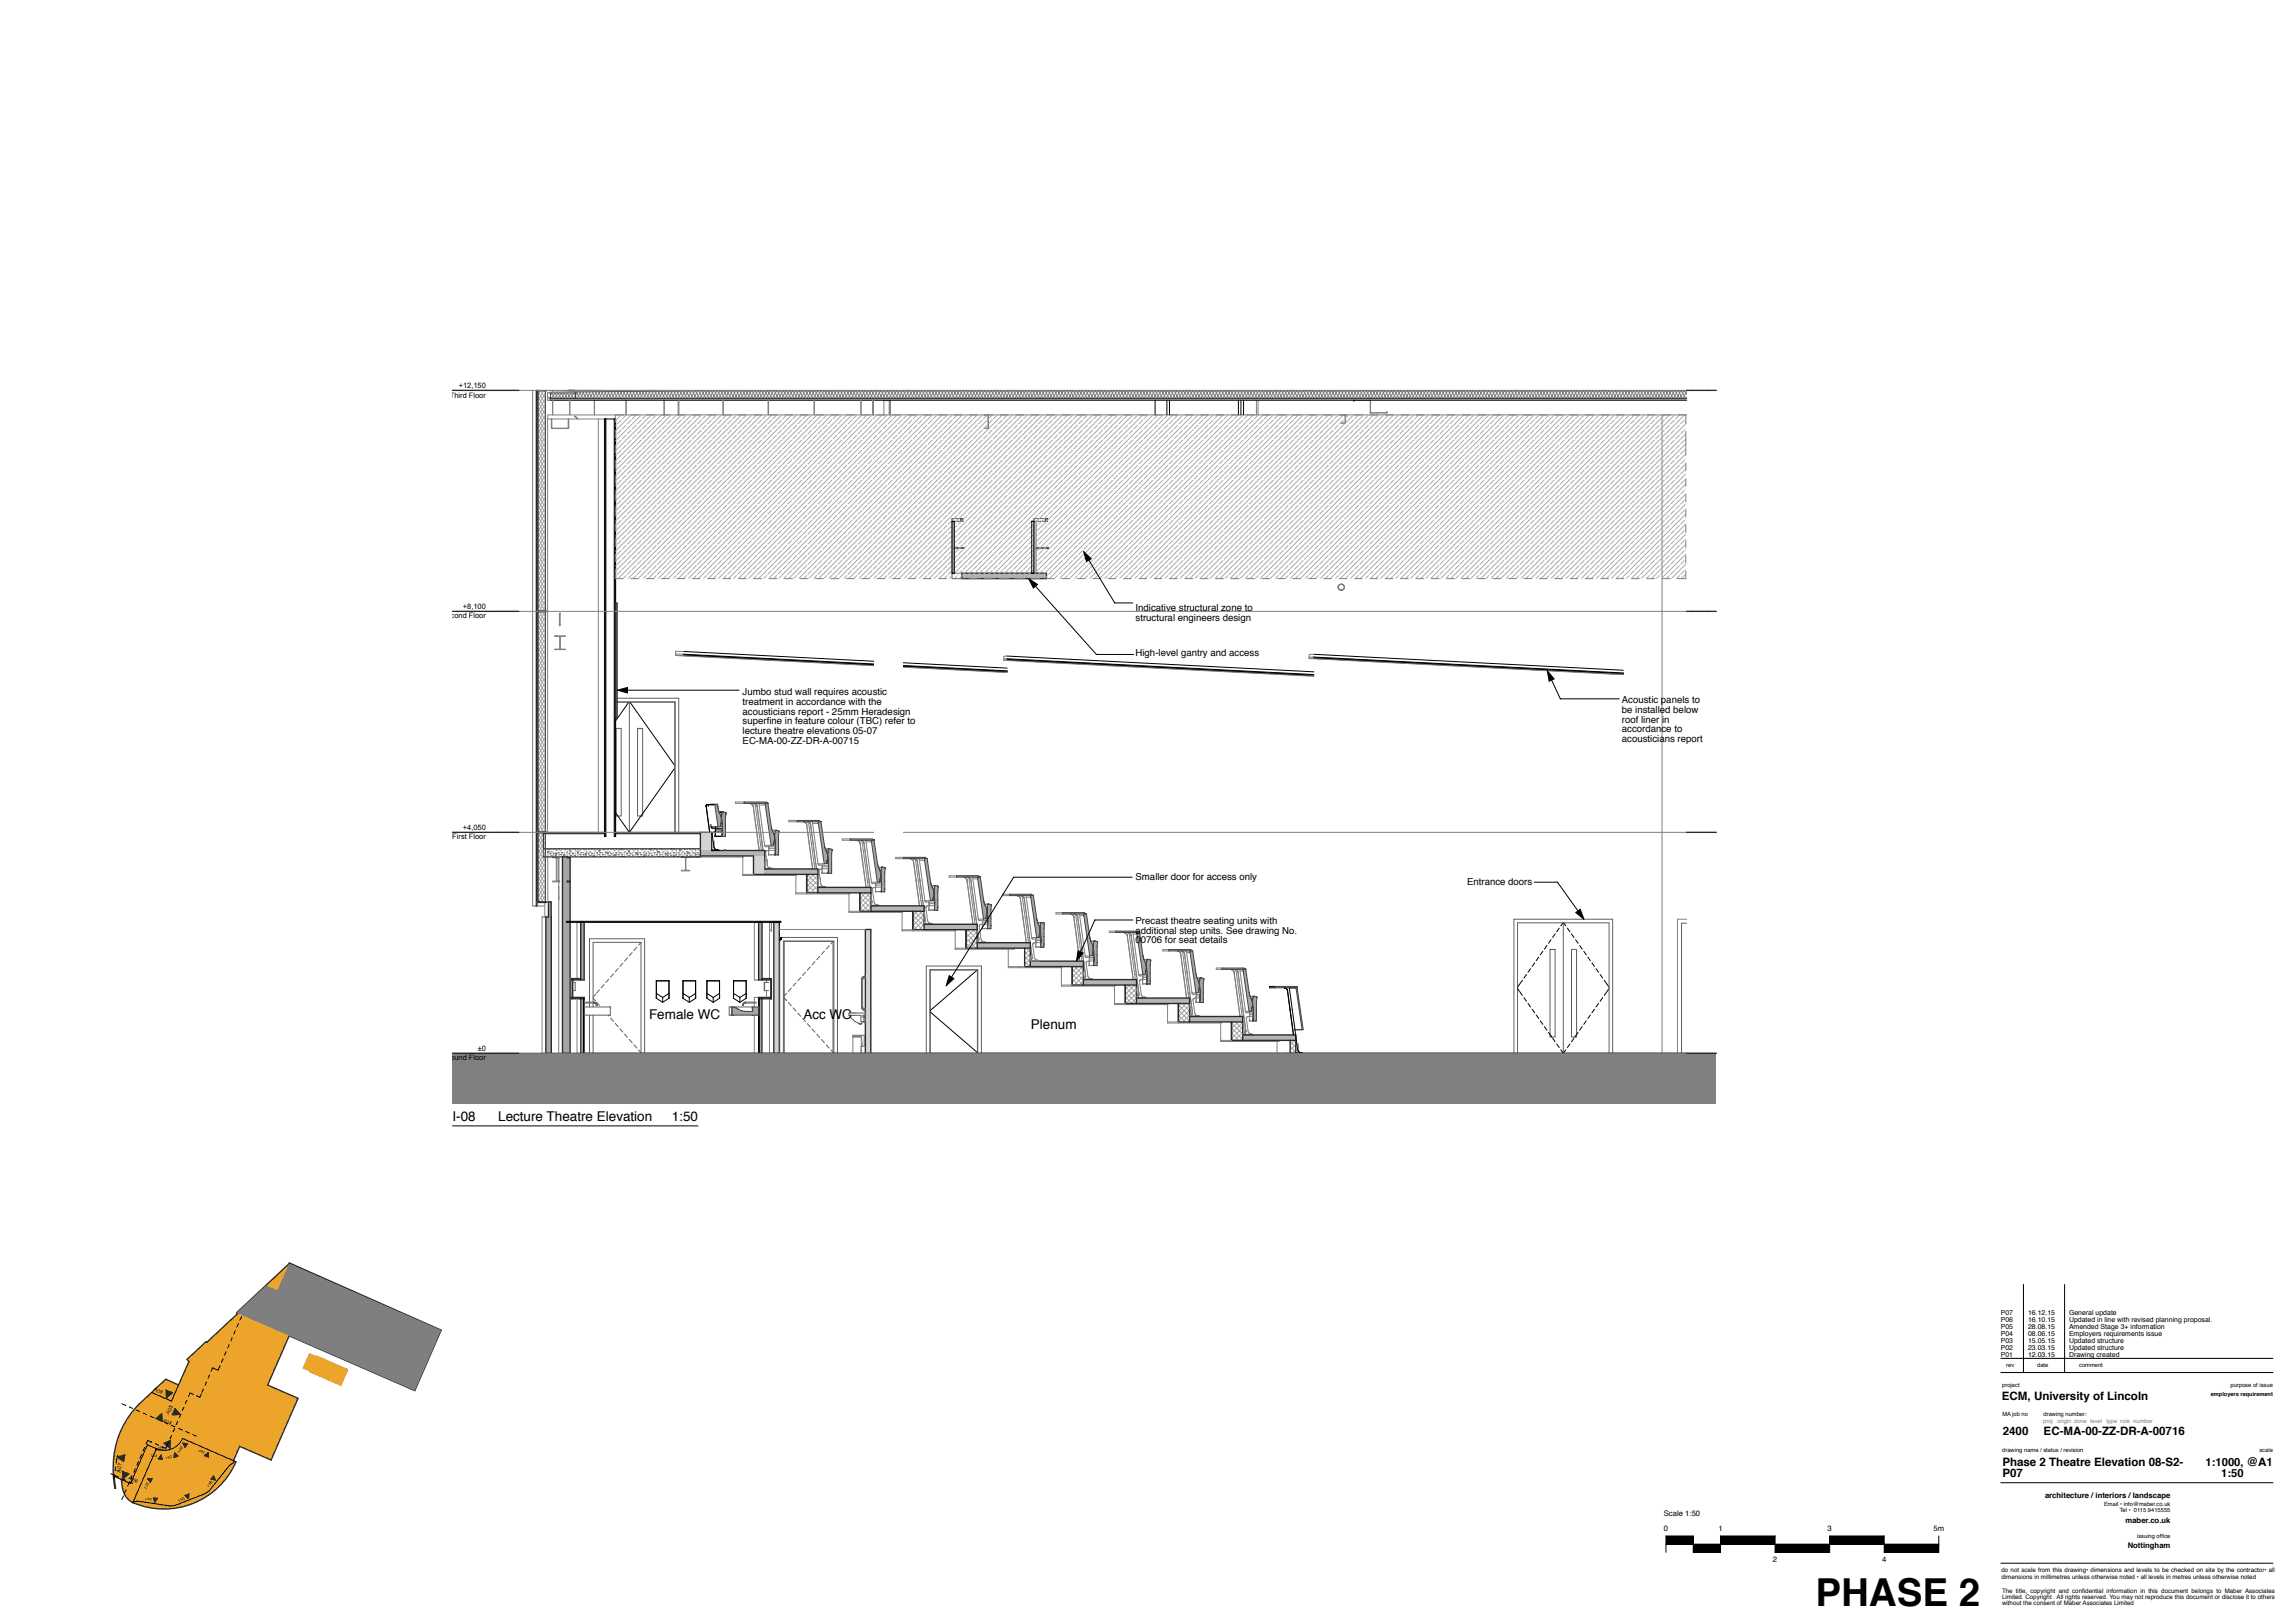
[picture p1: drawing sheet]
<svg xmlns="http://www.w3.org/2000/svg" width="841mm" height="594mm" viewBox="0 0 841 594" stroke-linecap="round" stroke-linejoin="round" font-family="sans-serif">
<defs><g id="words">
<text font-size="14.1" x="665.3" y="588.4">PHASE 2</text>
<g font-size="4.9">
<text x="237.9" y="373.2">Female WC</text>
<text x="294.4" y="373.2">Acc WC</text>
<text x="377.8" y="377.2">Plenum</text>
<text x="165.8" y="410.8">I-08</text>
<text x="182.6" y="410.8">Lecture Theatre Elevation</text>
<text x="246.2" y="410.8">1:50</text>
</g>
<g font-size="4.2">
<text x="733.6" y="513.1">ECM, University of Lincoln</text>
<text x="733.9" y="525.9">2400</text>
<text x="748.9" y="525.9">EC-MA-00-ZZ-DR-A-00716</text>
<text x="733.8" y="537.2">Phase 2 Theatre Elevation 08-S2-</text>
<text x="733.8" y="541.4">P07</text>
</g>
<g font-size="4.1">
<text x="808.2" y="537.1">1:1000, @A1</text>
<text x="814" y="541.2">1:50</text>
</g>
<g font-size="3.5">
<text x="416.1" y="224.1">Indicative structural zone to</text>
<text x="416.1" y="227.7">structural engineers design</text>
<text x="416.1" y="240.2">High-level gantry and access</text>
<text x="272.1" y="254.6">Jumbo stud wall requires acoustic</text>
<text x="594.3" y="257.7">Acoustic panels to</text>
<text x="272.1" y="258.2">treatment in accordance with the</text>
<text x="272.1" y="261.8">acousticians report - 25mm Heradesign</text>
<text x="594.3" y="261.2">be installed below</text>
<text x="272.1" y="265.5">superf</text>
<text x="272.1" y="269.1">lecture theatre elevations 05-07</text>
<text x="281" y="265.5">ine in feature colour (TBC) refer to</text>
<text x="594.3" y="264.8">roof liner in</text>
<text x="594.3" y="268.3">accordance to</text>
<text x="272.1" y="272.7">EC-MA-00-ZZ-DR-A-00715</text>
<text x="594.3" y="271.8">acousticians report</text>
<text x="416.1" y="322.5">Smaller door for access only</text>
<text x="537.6" y="324.4">Entrance doors</text>
<text x="416.1" y="338.5">Precast theatre seating units with</text>
<text x="416.1" y="342.1">additional step units. See drawing No.</text>
<text x="416.1" y="345.7">00706 for seat details</text>
</g>
<g font-size="2.8">
<text x="749.4" y="548.8">architecture / interiors / landscape</text>
<text x="609.7" y="555.4">Scale 1:50</text>
<text x="778.9" y="558">maber.co.uk</text>
<text x="609.7" y="561.1">0</text>
<text x="629.7" y="561.1">1</text>
<text x="669.7" y="561.1">3</text>
<text x="708.5" y="561.1">5m</text>
<text x="779.7" y="567.3">Nottingham</text>
<text x="649.7" y="572.5">2</text>
<text x="689.7" y="572.5">4</text>
</g>
<g font-size="2.7">
<text x="168.1" y="142.2">+12,150</text>
<text x="158.8" y="145.7">3 03 Third Floor</text>
<text x="155.7" y="226.6">2 02 Second Floor</text>
<text x="169.6" y="223.2">+8,100</text>
<text x="169.6" y="304.2">+4,050</text>
<text x="159.6" y="307.6">1 01 First Floor</text>
<text x="155.1" y="388.6">0 GF Ground Floor</text>
<text x="175.1" y="385.1">±0</text>
</g>
<g font-size="2.5">
<text x="733.2" y="481.9">P07</text>
<text x="733.2" y="484.5">P06</text>
<text x="743.2" y="481.9">16.12.15</text>
<text x="743.2" y="484.5">16.10.15</text>
<text x="758.2" y="481.9">General update</text>
<text x="758.2" y="484.5">Updated in line with revised planning proposal.</text>
<text x="733.2" y="487">P05</text>
<text x="733.2" y="489.6">P04</text>
<text x="743.2" y="487">28.08.15</text>
<text x="743.2" y="489.6">08.06.15</text>
<text x="758.2" y="487">Amended Stage 3+ information</text>
<text x="758.2" y="489.6">Employers requirements issue</text>
<text x="733.2" y="492.1">P03</text>
<text x="733.2" y="494.6">P02</text>
<text x="733.2" y="497.2">P01</text>
<text x="743.2" y="492.1">15.05.15</text>
<text x="743.2" y="494.6">23.03.15</text>
<text x="743.2" y="497.2">12.03.15</text>
<text x="758.2" y="494.6">Updated structure</text>
<text x="758.2" y="492.1">Updated structure</text>
<text x="758.2" y="497.2">Drawing created</text>
</g>
<g font-size="2.3">
<text x="733.4" y="576.1">do not scale from this drawing• dimensions and levels to be checked on site by the contractor• all</text>
<text x="733.4" y="578.6">dimensions in millimetres unless otherwise noted • all levels in metres unless otherwise noted</text>
<text x="733.7" y="583.6">The title, copyright and conf</text>
<text x="733.7" y="585.8">Limited. Copyright . All rights reserved. You may not reproduce this document or disclose it to others</text>
<text x="763" y="583.6">idential information in this document belongs to Maber Associates</text>
<text x="733.7" y="588.1">without the consent of Maber Associates Limited</text>
</g>
<g font-size="2.1">
<text x="735.2" y="501">rev</text>
<text x="746.5" y="501">date</text>
<text x="761.9" y="501">comment</text>
<text x="733.7" y="508.2">project</text>
<text x="817.4" y="508.2">purpose of issue</text>
<text x="810.2" y="511.4">employers requirement</text>
<text x="733.8" y="518.9">MA job no</text>
<text x="748.9" y="518.9">drawing number:</text>
<text x="733.7" y="532.1">drawing name / status / revision</text>
<text x="828" y="532.1">scale</text>
<text x="771.1" y="552">Email • info@maber.co.uk</text>
<text x="776.8" y="554.1">Tel • 0115 9415555</text>
<text x="783.1" y="563.7">issuing off</text>
<text x="792.1" y="563.7">ice</text>
</g>
<g font-size="2.1" fill="#7f7f7f">
<text x="748.7" y="521.5">proj</text>
<text x="753.9" y="521.5">origin zone level</text>
<text x="771.9" y="521.5">type role number</text>
</g>
<g font-size="1.9">
<text x="91" y="483" transform="rotate(-43 91 483)">A03</text>
<text x="56.3" y="509.4" transform="rotate(24 56.3 509.4)">A08</text>
<text x="59.4" y="520.9" transform="rotate(24 59.4 520.9)">A04</text>
<text x="62" y="518.5" transform="rotate(-66 62 518.5)">A03</text>
<text x="57" y="532.2" transform="rotate(-23 57 532.2)">A05</text>
<text x="44.2" y="539.6" transform="rotate(-81 44.2 539.6)">A07</text>
<text x="47.1" y="542.1" transform="rotate(24 47.1 542.1)">A06</text>
</g>
<g font-size="1.4">
<text x="55.3" y="533.8" transform="rotate(9 55.3 533.8)">I-01</text>
<text x="65.7" y="532.3" transform="rotate(-51 65.7 532.3)">I-03</text>
<text x="72.6" y="531.9" transform="rotate(24 72.6 531.9)">I-04</text>
<text x="61.1" y="534.8" transform="rotate(-21 61.1 534.8)">I-02</text>
<text x="53.7" y="545.6" transform="rotate(-66 53.7 545.6)">I-08</text>
<text x="76.6" y="545" transform="rotate(-51 76.6 545)">I-05</text>
<text x="53.2" y="549.7" transform="rotate(9 53.2 549.7)">I-07</text>
<text x="65.6" y="550.2" transform="rotate(-21 65.6 550.2)">I-06</text>
</g>
</g></defs>
<path d="M733.2 497.8h99.7M733.2 503h99.7M733.2 543.3h99.7M733.2 572.8h99.7" fill="none" stroke="#000" stroke-width=".37"/>
<path d="M807.3 546.1h24.3v23.8h-24.3z" fill-rule="evenodd" fill="#fff"/>
<path d="M741.5 470.7v32.3M756.6 470.7v32.3" fill="none" stroke="#000" stroke-width=".37"/>
<path d="M29.8 458.5h135.6v108.7h-135.6z" fill-rule="evenodd" fill="#fff"/>
<path d="M57.3 530.9l-8.4 19.1" fill="none" stroke="#f00" stroke-width="2"/>
<path d="M91.4 480l-1 .9M93.5 478.1l-1 .9M95.6 476.2l-1.1 .9M97.6 474.3l-1 .9M99.1 472.9l-1.1 1M89.3 481.9l-1 1" fill="none" stroke="#000" stroke-width=".37"/>
<path d="M92.8 478.7l1.8-1.7 .8 2.7z" fill="#2a2a2a"/>
<path d="M92.8 478.7l1.8-1.7 .8 2.7z" fill="none" stroke="#2a2a2a" stroke-width=".5"/>
<path d="M51 514.5l9.7-9.1 4.7 2.1 3.8-8.6-.7-.8 7-6.4 .2 .2 11.5-10.6-.5-.2 19.3-18.3 55.7 24.6-9.7 22.2-46-20.1-7.9 18 11.1 4.9-9.9 22.6-11.5-5-2.2 5.3 .9 .4a28.6 28.6 0 0 1-38.9 14.3 7.3 7.3 0 0 1-2.7-4.8l-.4-3.1-2.7-1.1 .6 4.4h-.3a34 34 0 0 1 8.9-30.9z" fill-rule="evenodd" fill="#eda42a"/>
<path d="M51 514.5l9.7-9.1 4.7 2.1 3.8-8.6-.7-.8 7-6.4 .2 .2 11.5-10.6-.5-.2 19.3-18.3 55.7 24.6-9.7 22.2-46-20.1-7.9 18 11.1 4.9-9.9 22.6-11.5-5-2.2 5.3 .9 .4a28.6 28.6 0 0 1-38.9 14.3 10.1 10.1 0 0 1-3.1-7.9l-2.7-1.1 .6 4.4h-.3a34.5 34.5 0 0 1 8.9-30.9z" fill="none" stroke="#2a2a2a" stroke-width=".5"/>
<path d="M59 533.2l.5 1.6-1.5-.2z" fill="#2a2a2a"/>
<path d="M59 533.2l.5 1.6-1.5-.2z" fill="none" stroke="#2a2a2a" stroke-width=".5"/>
<path d="M64 532.4l1.2 1.1-1.4 .6z" fill="#2a2a2a"/>
<path d="M64 532.4l1.2 1.1-1.4 .6z" fill="none" stroke="#2a2a2a" stroke-width=".5"/>
<path d="M75 533.4l1.3-1.1 .1 1.7z" fill="#2a2a2a"/>
<path d="M75 533.4l1.3-1.1 .1 1.7z" fill="none" stroke="#2a2a2a" stroke-width=".5"/>
<path d="M54.1 541.9l1.6-.1-.6 1.4z" fill="#2a2a2a"/>
<path d="M54.1 541.9l1.6-.1-.6 1.4z" fill="none" stroke="#2a2a2a" stroke-width=".5"/>
<path d="M67.1 528.8l1.6 .4-.9 1.1z" fill="#2a2a2a"/>
<path d="M67.1 528.8l1.6 .4-.9 1.1z" fill="none" stroke="#2a2a2a" stroke-width=".5"/>
<path d="M144.5 497.6l1.3-1.1 .1 1.7z" fill="#2a2a2a"/>
<path d="M144.5 497.6l1.3-1.1 .1 1.7z" fill="none" stroke="#2a2a2a" stroke-width=".5"/>
<path d="M148.9 502.1l1 1.3-1.6 .1z" fill="#2a2a2a"/>
<path d="M148.9 502.1l1 1.3-1.6 .1z" fill="none" stroke="#2a2a2a" stroke-width=".5"/>
<path d="M142.2 502.9l1.4 .6-1.3 1z" fill="#2a2a2a"/>
<path d="M142.2 502.9l1.4 .6-1.3 1z" fill="none" stroke="#2a2a2a" stroke-width=".5"/>
<path d="M138 498.2l1.7-.1-.6 1.4z" fill="#2a2a2a"/>
<path d="M138 498.2l1.7-.1-.6 1.4z" fill="none" stroke="#2a2a2a" stroke-width=".5"/>
<path d="M40.6 540l1.3 .6M42.2 540.7l1.3 .6M44.8 541.9l1.3 .5M47.4 543l1.3 .6" fill="none" stroke="#000" stroke-width=".37"/>
<path d="M44.9 539.1l2.3 1-2.2 1.8z" fill="#2a2a2a"/>
<path d="M44.9 539.1l2.3 1-2.2 1.8z" fill="none" stroke="#2a2a2a" stroke-width=".5"/>
<path d="M60.1 528.9l2.3-1-.1 2.7z" fill="#2a2a2a"/>
<path d="M60.1 528.9l2.3-1-.1 2.7z" fill="none" stroke="#2a2a2a" stroke-width=".5"/>
<path d="M60.9 509.4l2.3 1-2.2 1.8z" fill="#2a2a2a"/>
<path d="M60.9 509.4l2.3 1-2.2 1.8z" fill="none" stroke="#2a2a2a" stroke-width=".5"/>
<path d="M86.7 481.1l10.8-10.1 4.1 1.8 4.3-9.7 55.8 24.3-9.7 22.2z" fill-rule="evenodd" fill="#7f7f7f"/>
<path d="M113.3 495.8l2.5 1.1 .1-.3 11.8 5.2-2.7 6.1-11.7-5.1 .1-.3-2.6-1.1z" fill-rule="evenodd" fill="#eda42a"/>
<g fill="none" stroke="#000" stroke-width=".37">
<path d="M81.7 497.9l-.5 1.3M82.9 495.3l-.6 1.3M84 492.8l-.6 1.2M85.1 490.2l-.5 1.3M86.2 487.6l-.5 1.3M87.4 485l-.6 1.3M88.5 482.4l-.6 1.3M65.4 507.5l-2.6 5.9-7.2-3.1M66.3 518.2l-.6 1.3M67.4 515.6l-.6 1.3M68.5 513l-.5 1.3M70.9 511l-1.2-.6-.6 1.3"/>
<path d="M73.8 510.7l-.6 1.3-1.3-.6M74.5 509l-.5 1.3M75.7 506.4l-.6 1.3M76.8 503.8l-.6 1.3M80.6 500.5l-.7 1.6-2-.9-.5 1.3M49.6 538.2l-.6 1.2M50.7 535.6l-.5 1.3M51.9 533l-.6 1.3M53 530.4l-.6 1.3M55.6 528.5l-1.5-.7-.6 1.3M56.9 529l1.3 .6M57.3 530.9a7.3 7.3 0 0 0 9.6-3.8l19 8.3"/>
<path d="M57.3 530.9l-3.3-1.5-6.2 14.2-3.3-1.5M57.3 530.9l-8.6 19.7M61.8 528.5l-1 2.2-1.3-.5M62.9 526l-.6 1.2M64 523.4l-.5 1.3M65.1 520.8l-.5 1.3M85.6 535.9l-1.6 1.2-7.3 9.2-1.4 1-11.2 4.4-1.7 .2-11.9-1.8-1.7 .3M45.2 548.2l-.5 1.3M46.2 545.9l-.5 1.3M47.3 543.3l-.5 1.3M48.5 540.7l-.6 1.3"/>
</g>
<path d="M64.2 516.1l1.7 2.2-2.7 .1z" fill="#2a2a2a"/>
<path d="M64.2 516.1l1.7 2.2-2.7 .1z" fill="none" stroke="#2a2a2a" stroke-width=".5"/>
<path d="M44.7 514.4l1.3 .6M47.3 515.6l1.3 .5M49.9 516.7l1.3 .5M52.5 517.8l1.3 .6M55.1 518.9l1.3 .6M57.7 520.1l1.3 .5M60.3 521.2l1.3 .6M62.9 522.3l1.3 .6M65.4 523.4l1.3 .6M68 524.6l1.3 .5M70.6 525.7l1.3 .6" fill="none" stroke="#000" stroke-width=".37"/>
<path d="M57.2 519.8l2.1-1.8 .1 2.8z" fill="#2a2a2a"/>
<path d="M57.2 519.8l2.1-1.8 .1 2.8z" fill="none" stroke="#2a2a2a" stroke-width=".5"/>
<path d="M78.3 540.8l.7 1.6-1.7-.4z" fill="#2a2a2a"/>
<path d="M78.3 540.8l.7 1.6-1.7-.4z" fill="none" stroke="#2a2a2a" stroke-width=".5"/>
<path d="M67.8 548l1.4-.5-.2 1.7z" fill="#2a2a2a"/>
<path d="M67.8 548l1.4-.5-.2 1.7z" fill="none" stroke="#2a2a2a" stroke-width=".5"/>
<path d="M56.2 548.9l1.5 .2-1 1.4z" fill="#2a2a2a"/>
<path d="M56.2 548.9l1.5 .2-1 1.4z" fill="none" stroke="#2a2a2a" stroke-width=".5"/>
<path d="M42.4 537.6l-.3 1.4M42.8 534.8l-.2 1.4M43 533.2l-.2 1.4M41.9 540.4l-.2 1.4" fill="none" stroke="#000" stroke-width=".37"/>
<path d="M43 534l2.7-.9-.4 2.5z" fill="#2a2a2a"/>
<path d="M43 534l2.7-.9-.4 2.5z" fill="none" stroke="#2a2a2a" stroke-width=".5"/>
<g fill="#fff">
<path d="M319.2 328.2v.3z"/>
<path d="M338.6 334.1l.2 1.2z"/>
<path d="M358.1 340l.3 2.1h-.3z"/>
<path d="M377.6 345.9l.4 2.9h-.4z"/>
<path d="M472.5 362h.3z"/>
<path d="M210.6 152.5l.3 .1z"/>
<path d="M165.8 77.4h463.1v327.1h-463.1z" fill-rule="evenodd"/>
<path d="M614.7 336.8h1.1v49.2h-1.1z" fill-rule="evenodd"/>
<path d="M609.1 152h9v184.8h-3.4v49.2h-5.6z" fill-rule="evenodd"/>
<path d="M451.3 381.2h17.4v.4h-17.4z" fill-rule="evenodd"/>
<path d="M431.9 374.5h15.6v.4h-15.6z" fill-rule="evenodd"/>
<path d="M412.4 367.7h15.6v.4h-15.6z" fill-rule="evenodd"/>
<path d="M392.9 361h15.6v.4h-15.6z" fill-rule="evenodd"/>
<path d="M373.5 354.2h15.6v.4h-15.6z" fill-rule="evenodd"/>
<path d="M475.3 382.6h.5v2.6z" fill-rule="evenodd"/>
<path d="M455.7 375.9h.6v2.7l-.3-.5z" fill-rule="evenodd"/>
<path d="M455.4 379.2h.9z" fill-rule="evenodd"/>
<path d="M436.1 369.1h.6v2.7l-.3-.5z" fill-rule="evenodd"/>
<path d="M416.5 362.3h.6l.3 2.2-.3 .6-.3-.5z" fill-rule="evenodd"/>
<path d="M416.5 365.7h.9z" fill-rule="evenodd"/>
<path d="M397 355.6h.5l.3 2.1-.2 .6-.4-.7z" fill-rule="evenodd"/>
<path d="M377.6 348.8h.4l.2 2.2-.2 .5-.4-.7z" fill-rule="evenodd"/>
<path d="M248.7 255.9v49.1h-1.3v-47.8z" fill-rule="evenodd"/>
<path d="M226.1 255.9h22.6l-1.3 1.3h-21.3z" fill-rule="evenodd"/>
<path d="M247.3 257.3l.1 47.7z" fill-rule="evenodd"/>
<path d="M226.1 257.2l21.3 .1z" fill-rule="evenodd"/>
<path d="M225.6 266.9l.2 32.1z" fill-rule="evenodd"/>
<path d="M227.6 266.9h3v32.1h-3z" fill-rule="evenodd"/>
<path d="M225.6 299h5v6h-5z" fill-rule="evenodd"/>
<path d="M226.1 257.3h4.5v9.6h-5v-3.9h.5z" fill-rule="evenodd"/>
<path d="M225.8 266.9h1.8v32.1h-1.8z" fill-rule="evenodd"/>
<path d="M235.5 266.9h11.8v32.1h-11.8z" fill-rule="evenodd"/>
<path d="M230.6 266.9h3v32.1h-3z" fill-rule="evenodd"/>
<path d="M230.6 299h16.7v6h-16.7z" fill-rule="evenodd"/>
<path d="M230.6 257.3h16.7v9.6h-16.7z" fill-rule="evenodd"/>
<path d="M233.6 267h1.9v32h-1.9z" fill-rule="evenodd"/>
<path d="M233.6 266.9l1.9 .1z" fill-rule="evenodd"/>
<path d="M554.8 336.8l1.3 1.4v47.8h-1.3z" fill-rule="evenodd"/>
<path d="M589.6 338.2l1.4-1.4v49.2h-1.4z" fill-rule="evenodd"/>
<path d="M554.8 336.8h36.2l-1.4 1.4h-33.5z" fill-rule="evenodd"/>
<path d="M577.7 347.9h11.9v32.1h-11.9z" fill-rule="evenodd"/>
<path d="M572.9 347.9h3v32.1h-3z" fill-rule="evenodd"/>
<path d="M572.9 380h16.7v6h-16.7z" fill-rule="evenodd"/>
<path d="M572.9 338.2h16.7v9.7h-16.7z" fill-rule="evenodd"/>
<path d="M575.9 347.9h1.8v32.1h-1.8z" fill-rule="evenodd"/>
<path d="M556.1 347.9h11.9v32.1h-11.9z" fill-rule="evenodd"/>
<path d="M569.9 347.9h3v32.1h-3z" fill-rule="evenodd"/>
<path d="M556.1 380h16.8v6h-16.8z" fill-rule="evenodd"/>
<path d="M556.1 338.2h16.8v9.7h-16.8z" fill-rule="evenodd"/>
<path d="M568 348h1.9v32h-1.9z" fill-rule="evenodd"/>
<path d="M568 347.9l1.9 .1z" fill-rule="evenodd"/>
<path d="M200.7 314h1.8v.3l1.3 .1 .1 8.3-1.4 .2v.3h2.3v62.8h-2.8v-55.5h-1.3z" fill-rule="evenodd"/>
<path d="M200.7 152v1.5h10.7l-.8-1 .8 .5 .3 .5h13.9v67.5h.5v34.9h22.6v49.1h11.3l-1.3-9.8 .3-.3 1.3-.1h2.6l.6 2.7h1.5l1 .4-.2 8.6h-3.7v-.7a.51 .51 0 0 0 .1-.6 .51 .51 0 0 0-.6-.3l-.5 .2-.1 .4 .3 2.8h.4v2.4l.4 .5 1.3 .3v.2h-2.6h17.4l-2.3-16.7-.9-.6h-5.5v-.5h11.3v.4h.6l1.6 9.9h1.5l1 .5-.2 8.6h-3.6v-.7a.51 .51 0 0 0 .1-.7 .51 .51 0 0 0-.6-.2l-.5 .2-.2 .4 .4 2.7h.3v2.3l.5 .6 1.3 .3v.2h-2.7h17.5l-2.3-16.6-.9-.7h-5.5v-.5h11.1v.4l.6 .1 1.6 9.9h1.6l.9 .5-.1 8.5h-3.5v-1.6l-1 .2-.2 .6 .7 4.8 .5 .7 1.3 .3v.2h-2.9h17.6l-2.3-16.6-.9-.7h-5.5v-.5h11.1v.4l.6 .1 1.6 9.8 1.5 .1 1 .4-.2 8.6h-3.4l.1-1.7-1 .3-.2 .5 .7 4.9 .5 .6 1.2 .3v.2h-2.9h17.7l-2.3-16.6-.9-.6h-5.5v-.5h10.9v.3l.7 .1 1.6 9.9h1.5l1 .5-.2 8.5h-3.3l.1-1.6-1 .2-.2 .6 .6 4.6a1.4 1.4 0 0 0 1.3 1.1l.5 .3h-3.1h17.9l-2.3-16.6-.9-.7h-5.5v-.5h10.8v.4l.6 .1 1.6 9.9h1.5l1 .5-.2 8.5h-3.1v-.7a.51 .51 0 0 0 .1-.6 .51 .51 0 0 0-.6-.3l-.5 .2-.2 .4 .7 4.8a1.4 1.4 0 0 0 1.3 1.1l.5 .2h-3.2h18l-2.3-16.6-.9-.6h-5.5v-.5h10.7v.4l.6 .1 1.6 9.8h1.5l1 .5-.2 8.6h-3v-.7a.51 .51 0 0 0 .1-.7 .51 .51 0 0 0-.6-.2l-.5 .2-.2 .4 .7 4.7a1.4 1.4 0 0 0 1.2 1.1l.6 .3h-3.3h18.1l-2.3-16.6-.9-.6h-5.5v-.5h10.5v.3l.6 .1 1.6 9.9h1.5l1 .5-.2 8.5h-2.8l-.1-.7a.51 .51 0 0 0 .2-.6 .51 .51 0 0 0-.6-.2l-.5 .1-.2 .4 .6 4.8a1.4 1.4 0 0 0 1.3 1.1l.6 .3h14.7l-2.3-16.6-.9-.7h-5.5v-.5h10.5v.4l.6 .1 1.6 9.8 1.5 .1 1 .4-.2 8.6h-2.8v-.7a.51 .51 0 0 0 .2-.6 .51 .51 0 0 0-.6-.3l-.5 .2-.2 .4 .6 4.8a1.4 1.4 0 0 0 1.3 1l.5 .3h-3.5h18.3l-2.3-16.6-.9-.6h-5.5v-.5h10.3v.3l.7 .1 1.5 9.9h1.6l.9 .5-.1 8.6-2.7-.1v-1.6l-1 .3 .5 5.1a1.4 1.4 0 0 0 1.3 1.1l.5 .3h14.8l-2.3-16.6-.9-.7h-5.5v-.5h10.2v.4l.6 .1 1.6 9.9h1.5l1 .5-.2 8.5h-2.5v-1.7l-1.1 .4 .6 5.1a1.4 1.4 0 0 0 1.3 1.1l.5 .2h-3.8h18.6l-2.3-16.6-.9-.6h-5.5v-.5h10l2.3 15.8-3.1 .1 .8 5.2h.5v2.6l1.5 .8h77.5v-49.2h36.2v49.2h18.1v-234h-116.2l.2 .2v2.6l-.2 .2-1.4-.1h1.4v-2.7l-1.4-.2h-129.5l.2 .3v4.5l-.2 .2-1.3-.1 1.4-.1v-4.5l-1.4-.3zM247.6 238.7l121.5 6.1-.1 1.5-120.3-6-1.2-.1zM265.5 311.5h.5v.2h-.5zM348.9 190h4v1h-3.2v9.8l3.4-.2 .2 .2-.2 .2-3.4-.1v9.1h29.2v-20h5v1h-4.2v9.8l4.4-.2 .2 .2-.2 .2-4.4-.1v9.1h3.8v2h-34.6zM367.9 240.5l113.5 5.7v1.5l-113.6-5.7zM479.8 239.8l115 5.8v1.5l-115.1-5.8zM490.3 215.2a1.2 1.2 0 0 1 2.4 0 1.2 1.2 0 0 1-2.4 0z" fill-rule="evenodd"/>
<path d="M202.1 156.9l1.1 .1z" fill-rule="evenodd"/>
<path d="M203.8 233l.2 .2z" fill-rule="evenodd"/>
<path d="M204.1 314.4l.7-.1v8.6l-.8-.2z" fill-rule="evenodd"/>
<path d="M204.2 237.9l1.7 .2z" fill-rule="evenodd"/>
<path d="M204.2 233l1.7 .2z" fill-rule="evenodd"/>
<path d="M204.2 156.9h2.9z" fill-rule="evenodd"/>
<path d="M207.9 314v.3h1v8.6h-1v.3h1v35.4h2.5v-20.6h2.7v21.1h-4.2v.9h.9v3h-.9v2.5h4.2v1.7h1.9v-23.2h20.2v42h40.2v-14h-9.2v-3h9.2v-1.5h-3.2l-.6 .3-.2 .6h-.4l.1-.3 .8-.8 3.5-.1v-1.7h4.5v-2.5h-.9v-3h.9v-.9h-4.5v-21.1h2.9v20.6h2.7v-20.6h3.6v2.6h33.5v45.4h20.3v-32h20.2v32h108.4v-4.4h-20.7v-6.7h-19.4v-6.8h-19.5v-6.7h-19.5v-6.8h-19.4v-6.8h-19.5v-6.7h-19.4v-6.8h-19.5v-6.7h-19.5v-6.8h-19.4v-6.7l-20.7 .1-.2 4.6 1.4 .1v.2h-2.9v-.2l1.4-.1v-4.4l-1.4-.2v-.2zM240.5 359.4h4.7v6.4l-2.4 1.5-2.3-1.5zM250.3 359.4h4.6v6.4l-2.3 1.5-2.3-1.5zM259 359.4h4.7v6.4l-2.3 1.5-2.4-1.5zM268.8 359.4h4.7v6.4l-2.4 1.5-2.3-1.5z" fill-rule="evenodd"/>
<path d="M208.9 366h2.5v20h-2.5z" fill-rule="evenodd"/>
<path d="M214.1 367.5h1.9v1.5h-1.9z" fill-rule="evenodd"/>
<path d="M214.1 372h1.9v14h-1.9z" fill-rule="evenodd"/>
<path d="M260.6 303h1.6v.5h-1.2z" fill-rule="evenodd"/>
<path d="M278.8 309.8h.6l.2 1.9h-.6z" fill-rule="evenodd"/>
<path d="M279.2 366h2.8v20h-2.8z" fill-rule="evenodd"/>
<path d="M280.2 309.8h1.5v.5l-1.1-.1z" fill-rule="evenodd"/>
<path d="M298.3 316.5h.6l.3 1.9h-.6z" fill-rule="evenodd"/>
<path d="M299.8 316.5h1.5v.5h-1.2z" fill-rule="evenodd"/>
<path d="M317.9 323.3h.6l.3 1.9h-.6z" fill-rule="evenodd"/>
<path d="M319.3 323.3h1.6v.5h-1.2z" fill-rule="evenodd"/>
<path d="M337.5 330h.6l.2 1.9h-.6z" fill-rule="evenodd"/>
<path d="M338.9 330h1.6v.6l-1.2-.1z" fill-rule="evenodd"/>
<path d="M357.1 336.8h.6l.2 1.9h-.6z" fill-rule="evenodd"/>
<path d="M358.5 336.8h1.6v.5h-1.2z" fill-rule="evenodd"/>
<path d="M376.7 343.6h.5l.3 1.8h-.6z" fill-rule="evenodd"/>
<path d="M378.1 343.6h1.5v.5l-1.2-.1z" fill-rule="evenodd"/>
<path d="M396.2 350.3h.6l.7 5.3h-.5v-3.4h-.5z" fill-rule="evenodd"/>
<path d="M397.7 350.3h1.5v.5h-1.2z" fill-rule="evenodd"/>
<path d="M415.8 357.1h.6l.7 5.2h-.6v-3.3h-.4z" fill-rule="evenodd"/>
<path d="M417.2 357.1h1.6v.5h-1.2z" fill-rule="evenodd"/>
<path d="M435.4 363.8h.6l.7 5.3h-.6l-.2-3.4h-.3z" fill-rule="evenodd"/>
<path d="M436.8 363.8h1.6v.6l-1.2-.1z" fill-rule="evenodd"/>
<path d="M436.9 370.4v1.2z" fill-rule="evenodd"/>
<path d="M455 370.6h.6l.7 5.3h-.6z" fill-rule="evenodd"/>
<path d="M456.3 376.2l.2 1.8-.2 .5z" fill-rule="evenodd"/>
<path d="M456.4 370.6h1.5v.5h-1.1z" fill-rule="evenodd"/>
<path d="M492.8 152l.2 .1z" fill-rule="evenodd"/>
<path d="M492.9 152.1l.2 .1z" fill-rule="evenodd"/>
<path d="M493 152.2l.1 2.6z" fill-rule="evenodd"/>
<path d="M492.8 155h.2z" fill-rule="evenodd"/>
<path d="M491.5 152l1.4 .1v2.9h-1.4l1.5-.2-.1-2.6z" fill-rule="evenodd"/>
<path d="M361.9 152l.3 .1z" fill-rule="evenodd"/>
<path d="M362.1 152.1l.1 .2z" fill-rule="evenodd"/>
<path d="M362.1 152.3l.1 4.5z" fill-rule="evenodd"/>
<path d="M362.1 156.8v.2z" fill-rule="evenodd"/>
<path d="M361.9 157h.3z" fill-rule="evenodd"/>
<path d="M360.7 152h1.2l.2 .3v4.5l-.2 .2-1.2-.1 1.4-.1v-4.5z" fill-rule="evenodd"/>
<path d="M204.1 314.4l.1-.1z" fill-rule="evenodd"/>
<path d="M204 314.5v8.2z" fill-rule="evenodd"/>
<path d="M204.1 322.8l.1 .1z" fill-rule="evenodd"/>
<path d="M202.5 314h2.6v.3l-1.1 .2v8.2l1.1 .2v.3h-2.6v-.3l1.4-.2v-7.9l-.1-.4-1.3-.1z" fill-rule="evenodd"/>
<path d="M491.5 216.3l.4-.1z" fill-rule="evenodd"/>
<path d="M491.5 214l.4 .1z" fill-rule="evenodd"/>
<path d="M491.8 214.1l.5 .2z" fill-rule="evenodd"/>
<path d="M492.2 214.3l.3 .3z" fill-rule="evenodd"/>
<path d="M492.4 214.6l.3 .4z" fill-rule="evenodd"/>
<path d="M492.6 215l.1 .4z" fill-rule="evenodd"/>
<path d="M492.6 215.4l-.2 .3z" fill-rule="evenodd"/>
<path d="M492.4 215.7l-.2 .3z" fill-rule="evenodd"/>
<path d="M491.8 216.2l.5-.2z" fill-rule="evenodd"/>
<path d="M211.1 153h.3l.3 .5z" fill-rule="evenodd"/>
<path d="M211.4 153.5h.3z" fill-rule="evenodd"/>
<path d="M210.6 152.5l.1 .2z" fill-rule="evenodd"/>
<path d="M210.7 152.6l.7 .4z" fill-rule="evenodd"/>
<path d="M249.8 314h2.9v.2l-1.4 .2v4.4l1.4 .1v.2h-2.9v-.2l1.4-.1v-4.4l-1.4-.2z" fill-rule="evenodd"/>
<path d="M249.8 318.9v.2z" fill-rule="evenodd"/>
<path d="M251.1 314.2v4.7z" fill-rule="evenodd"/>
<path d="M249.8 314v.2z" fill-rule="evenodd"/>
<path d="M491.1 216.2h.4z" fill-rule="evenodd"/>
<path d="M490.8 216l.3 .2z" fill-rule="evenodd"/>
<path d="M490.6 215.7l.2 .3z" fill-rule="evenodd"/>
<path d="M490.4 215.4l.2 .3z" fill-rule="evenodd"/>
<path d="M490.4 215l.1 .4z" fill-rule="evenodd"/>
<path d="M490.6 214.7l-.2 .3z" fill-rule="evenodd"/>
<path d="M490.8 214.4l-.2 .3z" fill-rule="evenodd"/>
<path d="M490.8 214.4l.3-.2z" fill-rule="evenodd"/>
<path d="M491.1 214.2l.4-.1z" fill-rule="evenodd"/>
<path d="M470.8 381.2h2v4.8h-2z" fill-rule="evenodd"/>
<path d="M472.8 381.2h2v4.8h-2z" fill-rule="evenodd"/>
<circle cx="491.4" cy="215.2" r="1.05"/>
<circle cx="491.5" cy="215.2" r="1.06"/>
</g>
<path d="M472.8 381.7l2 2M472.8 383.5l2 2.1M474.2 381.2l.6 .7M474.5 381.2l-1.7 1.8M474.8 384.6l-1.4 1.4-.6-.7M474.8 382.7l-2 2.1" fill="none" stroke="#a6a6a6" stroke-width=".37"/>
<g fill="#fff">
<path d="M468 381.6h.7v-.4h2.1v4.8h-2.8z" fill-rule="evenodd"/>
<path d="M447.5 374.5h3.7v.4h-3.7z" fill-rule="evenodd"/>
<path d="M451.2 374.5h4.2v6.7h-4.1z" fill-rule="evenodd"/>
</g>
<g fill="none" stroke="#a6a6a6" stroke-width=".37">
<path d="M451.2 374.8l.1 .1M451.3 374.9l4.1 4.1M451.3 376.7l4.1 4.1M451.3 378.6l2.7 2.6M451.9 374.5l-.6 .5M452.7 374.5l2.7 2.6M453.7 374.5l-2.4 2.4M454.6 374.5l.8 .8M455.4 378.3l-3 2.9M455.4 376.5l-4.1 4M455.4 374.6l-4.1 4.1M451.3 380.4l.8 .8"/>
<path d="M455.4 380.1l-1.1 1.1"/>
</g>
<g fill="#fff">
<path d="M447.3 374.9h3.9v6.3h-3.9z" fill-rule="evenodd"/>
<path d="M447.3 381.2h4v.4h-4z" fill-rule="evenodd"/>
</g>
<path d="M451.3 374.9v6.3" fill="none" stroke="#d3d3d3" stroke-width=".37"/>
<g fill="#fff">
<path d="M428 367.7h3.8v.4h-3.8z" fill-rule="evenodd"/>
<path d="M431.8 367.7h4.1v6.8h-4z" fill-rule="evenodd"/>
</g>
<path d="M431.9 368.3l4 4.1M431.9 370.1l4 4.1M431.9 372l2.5 2.5M431.9 373.8l.6 .7M432.9 367.7l-1 1M433.1 367.7l2.8 2.8M434.7 367.7l-2.8 2.9M434.9 367.7l1 1M435.9 373.9l-.6 .6M435.9 372l-2.4 2.5M435.9 370.2l-4 4.1M435.9 368.4l-4 4" fill="none" stroke="#a6a6a6" stroke-width=".37"/>
<g fill="#fff">
<path d="M427.9 368.1h3.9v6.4h-3.9z" fill-rule="evenodd"/>
<path d="M427.9 374.5h4v.4h-4z" fill-rule="evenodd"/>
</g>
<path d="M431.8 368.1v6.4" fill="none" stroke="#d3d3d3" stroke-width=".37"/>
<g fill="#fff">
<path d="M408.5 361h3.8v.4h-3.8z" fill-rule="evenodd"/>
<path d="M412.3 361h4.2v6.7h-4.1z" fill-rule="evenodd"/>
</g>
<path d="M412.4 361.7l4.1 4.1M412.4 363.6l4.1 4M412.4 365.4l2.3 2.3M412.4 367.2l.5 .5M413.5 361l3 3M413.9 361l-1.5 1.5M415.3 361l1.2 1.1M415.7 361l-3.3 3.3M416.5 367.6l-.2 .1M416.5 365.8l-2 1.9M416.5 363.9l-3.8 3.8M416.5 362.1l-4.1 4" fill="none" stroke="#a6a6a6" stroke-width=".37"/>
<g fill="#fff">
<path d="M408.4 361.4h3.9v6.3h-3.9z" fill-rule="evenodd"/>
<path d="M408.4 367.7h4v.4h-4z" fill-rule="evenodd"/>
</g>
<path d="M412.4 361.4v6.3" fill="none" stroke="#d3d3d3" stroke-width=".37"/>
<g fill="#fff">
<path d="M389.1 354.2h3.8v.4h-3.8z" fill-rule="evenodd"/>
<path d="M392.9 354.2h4.1v6.8h-4.1z" fill-rule="evenodd"/>
</g>
<path d="M392.9 355.1l4.1 4.1M392.9 357l4 4M392.9 358.8l2.2 2.2M393.1 354.2l-.2 .2M393.9 354.2l3.1 3.2M394.9 354.2l-2 2M395.7 354.2l1.3 1.3M396.8 354.2l-3.9 3.8M397 359.5l-1.5 1.5M397 357.6l-3.3 3.4M397 355.8l-4.1 4.1M392.9 360.6l.4 .4" fill="none" stroke="#a6a6a6" stroke-width=".37"/>
<g fill="#fff">
<path d="M388.9 354.6h4v6.4h-4z" fill-rule="evenodd"/>
<path d="M388.9 361h4v.4h-4z" fill-rule="evenodd"/>
</g>
<path d="M392.9 354.6v6.4" fill="none" stroke="#d3d3d3" stroke-width=".37"/>
<g fill="#fff">
<path d="M369.5 347.8h4v6.4h-4z" fill-rule="evenodd"/>
<path d="M369.5 354.2h4v.4h-4z" fill-rule="evenodd"/>
<path d="M350.2 340.7h3.8v.4h-3.8z" fill-rule="evenodd"/>
<path d="M354 340.7h4.1v6.7h-4.1z" fill-rule="evenodd"/>
</g>
<path d="M354 341.9l4.1 4.1M354 343.8l3.7 3.6M354 345.6l1.9 1.8M354.6 340.7l3.5 3.5M355.1 340.7l-1.1 1.1M356.4 340.7l1.7 1.6M357 340.7l-3 2.9M358.1 346.9l-.5 .5M358.1 345.1l-2.4 2.3M358.1 343.3l-4.1 4M358.1 341.4l-4.1 4.1" fill="none" stroke="#a6a6a6" stroke-width=".37"/>
<g fill="#fff">
<path d="M350 341.1h4v6.3h-4z" fill-rule="evenodd"/>
<path d="M350 347.4h4v.4h-4z" fill-rule="evenodd"/>
</g>
<path d="M354 341.1v6.3" fill="none" stroke="#d3d3d3" stroke-width=".37"/>
<g fill="#fff">
<path d="M330.7 333.9h3.8v.4h-3.8z" fill-rule="evenodd"/>
<path d="M334.5 333.9h4.1v6.8h-4z" fill-rule="evenodd"/>
</g>
<path d="M334.6 335.3l4 4.1M334.6 337.2l3.5 3.5M334.6 339l1.6 1.7M335 333.9l3.6 3.7M336.2 333.9l-1.6 1.6M336.8 333.9l1.8 1.8M338 333.9l-3.4 3.5M338.6 338.8l-1.8 1.9M338.6 337l-3.7 3.7M338.6 335.1l-4 4.1M338.6 340.7h.1" fill="none" stroke="#a6a6a6" stroke-width=".37"/>
<g fill="#fff">
<path d="M330.6 334.3h3.9v6.4h-3.9z" fill-rule="evenodd"/>
<path d="M330.6 340.7h4v.4h-4z" fill-rule="evenodd"/>
</g>
<path d="M334.5 334.3v6.4" fill="none" stroke="#d3d3d3" stroke-width=".37"/>
<g fill="#fff">
<path d="M311.2 327.2h3.8v.4h-3.8z" fill-rule="evenodd"/>
<path d="M315 327.2h4.2v6.7h-4.1z" fill-rule="evenodd"/>
</g>
<path d="M315 327.5l.4-.3 3.8 3.8M315.1 328.8l4.1 4M315.1 330.6l3.3 3.3M315.1 332.4l1.5 1.5M319.2 332.5l-1.4 1.4M319.2 330.7l-3.2 3.2M319.2 328.9l-4.1 4M319.2 327.3l-.2-.1-3.9 3.9M319.2 329.2l-2-2-2.1 2.1" fill="none" stroke="#a6a6a6" stroke-width=".37"/>
<g fill="#fff">
<path d="M311.1 327.6h3.9v6.3h-3.9z" fill-rule="evenodd"/>
<path d="M311.1 333.9h4v.4h-4z" fill-rule="evenodd"/>
</g>
<path d="M315.1 327.6v6.3" fill="none" stroke="#d3d3d3" stroke-width=".37"/>
<g fill="#fff">
<path d="M291.8 320.4h3.8v.4h-3.8z" fill-rule="evenodd"/>
<path d="M295.6 320.4h4.1v6.8h-4.1z" fill-rule="evenodd"/>
</g>
<path d="M295.6 322.2l4.1 4.1-.9 .9-3.2-3.2M295.7 320.4l4 4-2.7 2.8-1.4-1.4M296.4 320.4l-.8 .8M297.6 320.4l2.1 2.2-4.1 4.1M298.2 320.4l-2.6 2.6M299.4 320.4l.3 .4-4.1 4" fill="none" stroke="#a6a6a6" stroke-width=".37"/>
<g fill="#fff">
<path d="M291.6 320.8h4v6.4h-4z" fill-rule="evenodd"/>
<path d="M291.6 327.2h4v.4h-4z" fill-rule="evenodd"/>
</g>
<path d="M295.6 320.8v6.4" fill="none" stroke="#d3d3d3" stroke-width=".37"/>
<path d="M272.3 313.7h3.8v6.7h-3.9z" fill-rule="evenodd" fill="#fff"/>
<path d="M276.1 313.7h4.2v6.7h-4.2z" fill-rule="evenodd" fill="#d3d3d3"/>
<g fill="#fff">
<path d="M272.2 320.4h4v.4h-4z" fill-rule="evenodd"/>
<path d="M256.7 311v.7z" fill-rule="evenodd"/>
</g>
<path d="M256.7 305h4.1v6.7h-4.1z" fill-rule="evenodd" fill="#d3d3d3"/>
<g fill="#fff">
<path d="M252.7 314h4v-.3v.4z" fill-rule="evenodd"/>
<path d="M225.6 305h31.1v.5h-31.1z" fill-rule="evenodd"/>
<path d="M199.1 305h22.4v.5h-22.4z" fill-rule="evenodd"/>
<path d="M199.1 305.5h22.4v1h4.1v-1h31.1v5.5h-57.6z" fill-rule="evenodd"/>
<path d="M199.1 311h57.6v3h-57.6z" fill-rule="evenodd"/>
</g>
<g fill="none" stroke="#808080" stroke-width=".37">
<path d="M199.6 313.2h.1M199.7 313.3h.1M199.7 312.5h.1M199.7 311.3h.1M199.9 311.4h.1M200.3 313.9h.1M200.6 312.1h.1M200.7 313.3h.1M200.7 312.5h.1M200.7 311.3h.1M200.8 311.9l.4 .1-.3 .4zM201.3 312.8h.1"/>
<path d="M201.3 311.4h.1M201.7 313.3h.1M201.7 312.5h.1M201.7 311.3h.1M202 313.5h.1M202 312.1h.1M202.7 313.3h.1M202.7 312.5h.1M202.7 311.3h.1M202.7 312.8h.1M203.1 311.1h.1M203.5 313.5h.1"/>
<path d="M203.6 312.7l.5 .1-.3 .3zM203.7 313.3h.1M203.7 312.5h.1M203.7 311.3h.1M203.8 311.8h.1M204.5 312.5h.1M204.5 311.1h.1M204.7 313.3h.1M204.7 312.5h.1M204.7 311.3h.1M205.2 313.2h.1M205.2 311.8h.1"/>
<path d="M205.7 313.3h.1M205.7 312.5h.1M205.7 311.3h.1M205.9 311h.1M205.9 313.9h.1M205.9 312.5h.1M206.5 313.4l.5 .2-.3 .3zM206.6 313.2h.1M206.7 313.3h.1M206.7 312.5h.1M206.7 311.3h.1M207 311.4h.1"/>
<path d="M207.3 313.9h.1M207.7 313.3h.1M207.7 312.5h.1M207.7 311.3h.1M207.7 312.1h.1M208.4 312.8h.1M208.4 311.4h.1M208.7 313.3h.1M208.7 312.5h.1M208.7 311.3h.1M208.7 311.3l.4 .2-.3 .3zM209.1 313.5h.1"/>
<path d="M209.1 312.1h.1M209.7 313.3h.1M209.7 312.5h.1M209.7 311.3h.1M209.8 312.8h.1M210.2 311.1h.1M210.5 313.5h.1M210.7 313.3h.1M210.7 312.5h.1M210.7 311.3h.1M210.9 311.8h.1M211.6 312.1l.4 .1-.3 .4z"/>
<path d="M211.6 312.5h.1M211.6 311.1h.1M211.6 313.3h.1M211.6 311.3h.1M212.3 313.2h.1M212.3 311.8h.1M212.6 313.3h.1M212.6 312.5h.1M212.6 311.3h.1M213 313.9h.1M213 312.5h.1M213.6 313.3h.1"/>
<path d="M213.6 312.5h.1M213.6 311.3h.1M213.7 313.2h.1M214.1 311.4h.1M214.4 313.9h.1M214.5 312.9l.4 .1-.3 .4zM214.6 313.3h.1M214.6 312.5h.1M214.6 311.3h.1M214.8 312.1h.1M215.5 312.8h.1M215.5 311.4h.1"/>
<path d="M215.6 313.3h.1M215.6 312.5h.1M215.6 311.3h.1M216.2 313.5h.1M216.2 312.1h.1M216.6 313.3h.1M216.6 312.5h.1M216.6 311.3h.1M216.6 311l.1 .2 .2-.2M216.9 312.8h.1M217.2 311.1h.1M217.5 314l-.1-.3 .4 .1-.2 .2"/>
<path d="M217.6 313.5h.1M217.6 313.3h.1M217.6 312.5h.1M217.6 311.3h.1M217.9 311.8h.1M218.6 313.3h.1M218.6 312.5h.1M218.6 311.3h.1M218.6 311.1h.1M219.4 313.2h.1M219.4 311.8h.1M219.5 311.5l.5 .2-.4 .3z"/>
<path d="M219.6 313.3h.1M219.6 312.5h.1M219.6 311.3h.1M220.1 313.9h.1M220.1 312.5h.1M220.6 313.3h.1M220.6 312.5h.1M220.6 311.3h.1M220.8 313.2h.1M221.1 311.4h.1M221.5 313.9h.1M221.6 313.3h.1"/>
<path d="M221.6 312.5h.1M221.6 311.3h.1M221.8 312.1h.1M222.4 312.3l.5 .1-.4 .4zM222.5 312.8h.1M222.5 311.4h.1M222.6 313.3h.1M222.6 312.5h.1M222.6 311.3h.1M223.2 313.5h.1M223.2 312.1h.1M223.6 313.3h.1"/>
<path d="M223.6 312.5h.1M223.6 311.3h.1M224 312.8h.1M224.3 311.1h.1M224.6 313.3h.1M224.6 312.5h.1M224.6 311.3h.1M224.7 313.5h.1M225 311.8h.1M225.3 313.1l.5 .1-.4 .4zM225.6 313.3h.1M225.6 312.5h.1"/>
<path d="M225.6 311.3h.1M225.7 312.5h.1M225.7 311.1h.1M226.4 313.2h.1M226.4 311.8h.1M226.6 313.3h.1M226.6 312.5h.1M226.6 311.3h.1M227.1 313.9h.1M227.1 312.5h.1M227.4 311l.1 .4 .4-.3-.3-.1M227.6 313.3h.1"/>
<path d="M227.6 312.5h.1M227.6 311.3h.1M227.8 313.2h.1M228.2 311.4h.1M228.2 314h.4M228.5 313.9h.1M228.6 313.3h.1M228.6 312.5h.1M228.6 311.3h.1M228.9 312.1h.1M229.6 312.8h.1M229.6 311.4h.1"/>
<path d="M229.6 313.3h.1M229.6 312.5h.1M229.6 311.3h.1M230.3 311.7l.5 .2-.4 .3zM230.3 313.5h.1M230.3 312.1h.1M230.6 313.3h.1M230.6 312.5h.1M230.6 311.3h.1M231 312.8h.1M231.4 311.1h.1M231.6 313.3h.1"/>
<path d="M231.6 312.5h.1M231.6 311.3h.1M231.7 313.5h.1M232.1 311.8h.1M232.6 313.3h.1M232.6 312.5h.1M232.6 311.3h.1M232.8 312.5h.1M232.8 311.1h.1M233.2 312.5l.5 .1-.4 .4zM233.5 313.2h.1M233.5 311.8h.1"/>
<path d="M233.6 313.3h.1M233.6 312.5h.1M233.6 311.3h.1M234.2 313.9h.1M234.2 312.5h.1M234.6 313.3h.1M234.6 312.5h.1M234.6 311.3h.1M234.9 313.2h.1M235.3 311.4h.1M235.6 313.9h.1M235.6 313.3h.1"/>
<path d="M235.6 312.5h.1M235.6 311.3h.1M236 312.1h.1M236.1 313.3l.5 .1-.4 .4zM236.6 313.3h.1M236.6 312.5h.1M236.6 311.3h.1M236.7 312.8h.1M236.7 311.4h.1M237.4 313.5h.1M237.4 312.1h.1M237.6 313.3h.1"/>
<path d="M237.6 312.5h.1M237.6 311.3h.1M238.1 312.8h.1M238.2 311.2l.5 .1-.4 .4zM238.4 311.1h.1M238.6 313.3h.1M238.6 312.5h.1M238.6 311.3h.1M238.8 313.5h.1M239.2 311.8h.1M239.6 313.3h.1M239.6 312.5h.1"/>
<path d="M239.6 311.3h.1M239.9 312.5h.1M239.9 311.1h.1M240.6 313.2h.1M240.6 311.8h.1M240.6 313.3h.1M240.6 312.5h.1M240.6 311.3h.1M241.1 311.9l.5 .2-.4 .3zM241.3 313.9h.1M241.3 312.5h.1M241.6 313.3h.1"/>
<path d="M241.6 312.5h.1M241.6 311.3h.1M242 313.2h.1M242.3 311.4h.1M242.6 313.3h.1M242.6 312.5h.1M242.6 311.3h.1M242.7 313.9h.1M243 312.1h.1M243.6 313.3h.1M243.6 312.5h.1M243.6 311.3h.1"/>
<path d="M243.7 312.8h.1M243.7 311.4h.1M244 312.7l.5 .2-.4 .3zM244.5 313.5h.1M244.5 312.1h.1M244.6 313.3h.1M244.6 312.5h.1M244.6 311.3h.1M245.2 312.8h.1M245.5 311.1h.1M245.6 313.3h.1M245.6 312.5h.1"/>
<path d="M245.6 311.3h.1M245.9 313.5h.1M246.2 311.8h.1M246.2 311h.1M246.6 313.3h.1M246.6 312.5h.1M246.6 311.3h.1M246.9 313.5l.5 .1-.4 .4zM246.9 312.5h.1M246.9 311.1h.1M247.6 313.2h.1M247.6 311.8h.1"/>
<path d="M247.6 313.3h.1M247.6 312.5h.1M247.6 311.3h.1M248.3 313.9h.1M248.3 312.5h.1M248.6 313.3h.1M248.6 312.5h.1M248.6 311.3h.1M249 311.4l.5 .1-.4 .4zM249 313.2h.1M249.4 311.4h.1M249.6 313.3h.1"/>
<path d="M249.6 312.5h.1M249.6 311.3h.1M249.8 313.9h.1M250.1 312.1h.1M250.6 313.3h.1M250.6 312.5h.1M250.6 311.3h.1M250.8 312.8h.1M250.8 311.4h.1M251.5 313.5h.1M251.5 312.1h.1M251.6 313.3h.1"/>
<path d="M251.6 312.5h.1M251.6 311.3h.1M251.9 312.2l.5 .1-.4 .3zM252.2 312.8h.1M252.6 311.1h.1M252.6 313.3h.1M252.6 312.5h.1M252.6 311.3h.1M252.9 313.5h.1M253.3 311.8h.1M253.6 313.3h.1M253.6 312.5h.1"/>
<path d="M253.6 311.3h.1M254 312.5h.1M254 311.1h.1M254.6 313.3h.1M254.6 312.5h.1M254.6 311.3h.1M254.7 313.2h.1M254.7 311.8h.1M254.8 312.9l.5 .2-.4 .3zM255.4 313.9h.1M255.4 312.5h.1M255.6 313.3h.1"/>
<path d="M255.6 312.5h.1M255.6 311.3h.1M256.1 313.2h.1M256.5 311.4h.1M256.6 313.3h.1M256.6 312.5h.1M256.6 311.3h.1"/>
</g>
<g fill="#fff">
<path d="M320 328.5l.1 .5z"/>
<path d="M300.5 321.8l.1 1.3z"/>
<path d="M354 347.4h17.5v.4h-17.5z" fill-rule="evenodd"/>
<path d="M334.6 340.7h15.6v.4h-15.6z" fill-rule="evenodd"/>
<path d="M315.1 333.9h15.6v.4h-15.6z" fill-rule="evenodd"/>
<path d="M295.6 327.2h15.6v.4h-15.6z" fill-rule="evenodd"/>
<path d="M276.2 320.4h15.6v.4h-15.6z" fill-rule="evenodd"/>
<path d="M256.7 313.7h15.6v.4h-15.6z" fill-rule="evenodd"/>
<path d="M358.1 342.1h.3l.2 1.9-.2 .8-.3-.5z" fill-rule="evenodd"/>
<path d="M338.6 335.3l.5 1.9-.3 .8z" fill-rule="evenodd"/>
<path d="M338.6 338.7h1z" fill-rule="evenodd"/>
<path d="M319.2 331.9h.9z" fill-rule="evenodd"/>
<path d="M319.2 328.5l.3 2.2-.3 .6z" fill-rule="evenodd"/>
<path d="M299.7 322.4l.2 1.5-.2 .5z" fill-rule="evenodd"/>
<path d="M299.7 325.2h.9z" fill-rule="evenodd"/>
<path d="M280.3 318.4h.9z" fill-rule="evenodd"/>
<path d="M280.3 316.5v.9z" fill-rule="evenodd"/>
<path d="M280.9 315h.3v2.1z" fill-rule="evenodd"/>
<path d="M261.3 308.3h.4v2.4z" fill-rule="evenodd"/>
<path d="M282.6 338v3.1h.2l-.1-3.1h.5v48h-.6z" fill-rule="evenodd"/>
<path d="M282.7 338v2.6z" fill-rule="evenodd"/>
<path d="M282.6 340.7l.2 .4z" fill-rule="evenodd"/>
<path d="M282.2 366h.4v20h-.4z" fill-rule="evenodd"/>
<path d="M282.2 338h.4v20.6h-.4z" fill-rule="evenodd"/>
<path d="M283.2 338h.4v48h-.4z" fill-rule="evenodd"/>
<path d="M282 366h.2v20h-.2z" fill-rule="evenodd"/>
<path d="M282 338h.2v20.6h-.2z" fill-rule="evenodd"/>
</g>
<path d="M283.6 338h2v48h-2z" fill-rule="evenodd" fill="#d3d3d3"/>
<g fill="#fff">
<path d="M267.9 369l.2 3z" fill-rule="evenodd"/>
<path d="M267.8 369l.1 3z" fill-rule="evenodd"/>
<path d="M267.2 369h.6v3h-.6z" fill-rule="evenodd"/>
<path d="M276.4 338h.2v21.1h-.2z" fill-rule="evenodd"/>
<path d="M276.6 338h.4v21.1h-.4z" fill-rule="evenodd"/>
<path d="M277 338h.6v21.1h-.6z" fill-rule="evenodd"/>
<path d="M277.6 338h.4v21.1h-.4z" fill-rule="evenodd"/>
</g>
<path d="M278 338h1.3v21.1h-1.3z" fill-rule="evenodd" fill="#a6a6a6"/>
<g fill="#fff">
<path d="M211.4 338h.2v20.6h-.2z" fill-rule="evenodd"/>
<path d="M211.6 338h.4v20.6h-.4z" fill-rule="evenodd"/>
<path d="M212 338h.6v20.6h-.6z" fill-rule="evenodd"/>
<path d="M212.6 338l.2 20.6z" fill-rule="evenodd"/>
</g>
<path d="M212.8 338h1.3v21.1h-1.3z" fill-rule="evenodd" fill="#a6a6a6"/>
<g fill="#fff">
<path d="M208.9 365.5h.4v.5h-.4z" fill-rule="evenodd"/>
<path d="M209.3 365.5l.2 .5z" fill-rule="evenodd"/>
</g>
<path d="M209.5 365.5h4.6v.5h-4.6z" fill-rule="evenodd" fill="#a6a6a6"/>
<g fill="#fff">
<path d="M276.4 365.5h.2v.5h-.2z" fill-rule="evenodd"/>
<path d="M277.6 365.5h.4v.5h-.4z" fill-rule="evenodd"/>
<path d="M277 365.5h.6v.5h-.6z" fill-rule="evenodd"/>
<path d="M276.6 365.5h.4v.5h-.4z" fill-rule="evenodd"/>
</g>
<path d="M278 365.5h4.5v.5h-4.5z" fill-rule="evenodd" fill="#a6a6a6"/>
<g fill="#fff">
<path d="M280.9 359.1h.2v.9h-.2z" fill-rule="evenodd"/>
<path d="M280.9 363h.2v2.5h-.2z" fill-rule="evenodd"/>
<path d="M281.1 359.1h.4v.9h-.4z" fill-rule="evenodd"/>
<path d="M281.1 363h.4v2.5h-.4z" fill-rule="evenodd"/>
<path d="M281.5 359.1h.6v6.4h-.6z" fill-rule="evenodd"/>
<path d="M282.1 359.1h.4v6.4h-.4z" fill-rule="evenodd"/>
</g>
<path d="M282.5 359.1l.2-.1v7l-.2-.5z" fill-rule="evenodd" fill="#ebf6ff"/>
<path d="M282.6 365.2h.1M282.6 363.5h.1M282.6 361.7h.1M282.6 360h.1" fill="none" stroke="#ebf6ff" stroke-width=".37"/>
<g fill="#fff">
<path d="M259 359.4v6.4z" fill-rule="evenodd"/>
<path d="M259.1 364l2.3 1.5v1.8l-2.4-1.5z" fill-rule="evenodd"/>
<path d="M259.1 359.4h4.6v4.6l-2.3 1.5-2.3-1.5z" fill-rule="evenodd"/>
<path d="M259 359.4h4.7z" fill-rule="evenodd"/>
<path d="M261.4 365.5l2.3-1.5v1.8l-2.3 1.5z" fill-rule="evenodd"/>
<path d="M263.7 359.4v6.4z" fill-rule="evenodd"/>
<path d="M268.8 359.4v6.4z" fill-rule="evenodd"/>
<path d="M268.8 364l2.3 1.5v1.8l-2.3-1.5z" fill-rule="evenodd"/>
<path d="M268.8 359.4h4.6v4.6l-2.3 1.5-2.3-1.5z" fill-rule="evenodd"/>
<path d="M268.8 359.4h4.7z" fill-rule="evenodd"/>
<path d="M271.1 365.5l2.3-1.5 .1 1.8-2.4 1.5z" fill-rule="evenodd"/>
<path d="M273.5 359.4v6.4z" fill-rule="evenodd"/>
<path d="M358.3 355.3l1.3-1.3v32h-1.3z" fill-rule="evenodd"/>
<path d="M339.4 354l1.4 1.3v30.7h-1.4z" fill-rule="evenodd"/>
<path d="M339.4 354h20.2l-1.3 1.3h-17.5z" fill-rule="evenodd"/>
<path d="M358.2 355.5l.1 30.5z" fill-rule="evenodd"/>
<path d="M340.8 355.5l.1 30.5z" fill-rule="evenodd"/>
<path d="M340.8 355.3l17.5 .2z" fill-rule="evenodd"/>
<path d="M340.9 355.5h17.3v30.5h-17.3z" fill-rule="evenodd"/>
<path d="M236.2 344v42h-1.3v-40.7z" fill-rule="evenodd"/>
<path d="M216 372h1.3v14h-1.3z" fill-rule="evenodd"/>
<path d="M216 344l1.3 1.3v21.9h-1.3z" fill-rule="evenodd"/>
<path d="M216 367.5h1.3v1.5h-1.3z" fill-rule="evenodd"/>
<path d="M216 344h20.2l-1.3 1.3h-17.6z" fill-rule="evenodd"/>
<path d="M217.3 345.3h17.6v40.7h-17.6v-14h6.4v-3h-6.4v-1.5l.8 .2 .4 .7h.3l-.3-.8-1.2-.4z" fill-rule="evenodd"/>
<path d="M240.5 359.4v6.4z" fill-rule="evenodd"/>
<path d="M240.5 364l2.3 1.5v1.8l-2.3-1.5z" fill-rule="evenodd"/>
<path d="M240.5 359.4h4.6v4.6l-2.3 1.5-2.3-1.5z" fill-rule="evenodd"/>
<path d="M240.5 359.4h4.7z" fill-rule="evenodd"/>
<path d="M242.8 365.5l2.3-1.5 .1 1.8-2.4 1.5z" fill-rule="evenodd"/>
<path d="M245.2 359.4v6.4z" fill-rule="evenodd"/>
<path d="M250.3 359.4v6.4z" fill-rule="evenodd"/>
<path d="M250.3 364l2.3 1.5v1.8l-2.3-1.5z" fill-rule="evenodd"/>
<path d="M250.3 359.4h4.6v4.6l-2.3 1.5-2.3-1.5z" fill-rule="evenodd"/>
<path d="M250.3 359.4h4.6z" fill-rule="evenodd"/>
<path d="M252.6 365.5l2.3-1.5v1.8l-2.3 1.5z" fill-rule="evenodd"/>
<path d="M254.9 359.4v6.4z" fill-rule="evenodd"/>
</g>
<path d="M317.1 340.6h2v45.4h-2z" fill-rule="evenodd" fill="#d3d3d3"/>
<g fill="#fff">
<path d="M282.6 341.1h.2z" fill-rule="evenodd"/>
<path d="M285.6 344.5l.1 41.5z" fill-rule="evenodd"/>
<path d="M285.6 340.6v3.5l.1-.6h21.2v42.5h5.6v-6.6h4.2v4.1h-.7v-.4l-.4 .2v2.7h1.5l-.1-15.8a1.2 1.2 0 0 1-1.3-1.2v-10a1.53 1.53 0 0 1 1.3-1.4l.1-17zM311.1 371.2h6v3.4l-1.2-.3-.3 .9-.8-.2a5.4 5.4 0 0 1-3.4-3h-.3z" fill-rule="evenodd"/>
<path d="M316.3 358.5l.4-.3 .4 .2-.1 11.7v-.3l-.6-.2-.3-.6z" fill-rule="evenodd"/>
<path d="M306.9 343.5v42.5h-1.3v-41.2z" fill-rule="evenodd"/>
<path d="M285.7 343.5l.3 .3-.1 .3z" fill-rule="evenodd"/>
<path d="M285.7 344.5l.7-.4 .7 .7v41.2h-1.4z" fill-rule="evenodd"/>
<path d="M285.7 343.5h21.2l-1.3 1.3h-18.5l-.7-.7v-.4l-.4 .1z" fill-rule="evenodd"/>
<path d="M305.3 345h.3v41h-.3z" fill-rule="evenodd"/>
<path d="M287.1 345h.3v41h-.3z" fill-rule="evenodd"/>
<path d="M287.1 344.8l18.5 .2z" fill-rule="evenodd"/>
<path d="M287.4 345h17.9v41h-17.9z" fill-rule="evenodd"/>
<path d="M378.9 190v1z" fill-rule="evenodd"/>
<path d="M378.9 191h.8v19h-.8z" fill-rule="evenodd"/>
<path d="M379.7 200.7l.2-.1-.2 .2 .2 .2z" fill-rule="evenodd"/>
<path d="M348.9 190v1z" fill-rule="evenodd"/>
<path d="M348.9 191h.8v19h-.3v2h-.5z" fill-rule="evenodd"/>
<path d="M349.7 200.7l.2-.1-.2 .2 .2 .2z" fill-rule="evenodd"/>
<path d="M378.9 190h4.1v1h-4.1z" fill-rule="evenodd"/>
<path d="M379.8 200.7l4.3-.1z" fill-rule="evenodd"/>
<path d="M379.7 200.7h4.3z" fill-rule="evenodd"/>
<path d="M379.7 200.7h4.2z" fill-rule="evenodd"/>
<path d="M379.7 200.8l4.2 .1z" fill-rule="evenodd"/>
<path d="M379.7 200.9l4.3 .1z" fill-rule="evenodd"/>
<path d="M379.8 201h4.3z" fill-rule="evenodd"/>
</g>
<g fill="#a6a6a6">
<path d="M383 190h.9v1h-.9z" fill-rule="evenodd"/>
<circle cx="384.1" cy="200.8" r=".2"/>
</g>
<g fill="#fff">
<path d="M205 225.3v.3z"/>
<path d="M206 233l.9 .2z" fill-rule="evenodd"/>
<path d="M203.4 233l.2 .2z" fill-rule="evenodd"/>
<path d="M203.6 237.9l.6 .2z" fill-rule="evenodd"/>
<path d="M204 233l.2 .2z" fill-rule="evenodd"/>
<path d="M205.9 233l.1 .2z" fill-rule="evenodd"/>
<path d="M206.9 233l.2 .2z" fill-rule="evenodd"/>
<path d="M200.7 153.5v151.5h18.6v-151.5h-10.9v3.3l-.3 .2h-5.9l-.1-3.5zM203.4 233h3.7l-1.8 .3v4.4l1.8 .4h-3.7l1.8-.4v-4.4zM205 224.9l.2-.2v4.4l-.2 .2z" fill-rule="evenodd"/>
<path d="M203.4 237.9l.2 .2z" fill-rule="evenodd"/>
<path d="M203.2 156.9l.5 .1z" fill-rule="evenodd"/>
<path d="M202.1 153.5v3.3z" fill-rule="evenodd"/>
<path d="M203.6 233l.2 .2z" fill-rule="evenodd"/>
<path d="M205.1 225.2l-.1 4.1z" fill-rule="evenodd"/>
<path d="M203.7 156.9l.5 .1z" fill-rule="evenodd"/>
<path d="M206.9 157h.4z" fill-rule="evenodd"/>
<path d="M205.9 237.9l.1 .2z" fill-rule="evenodd"/>
<path d="M205 233.2h.4z" fill-rule="evenodd"/>
<path d="M208.3 153.5l.1 3.3z" fill-rule="evenodd"/>
<path d="M208.3 156.8l-.1 .2z" fill-rule="evenodd"/>
<path d="M207.9 157h.4z" fill-rule="evenodd"/>
<path d="M205.2 233.2h.3z" fill-rule="evenodd"/>
<path d="M205.2 233.3l.1 4.4z" fill-rule="evenodd"/>
<path d="M205.2 237.7l.2 .1z" fill-rule="evenodd"/>
<path d="M205.2 237.8l.3 .1z" fill-rule="evenodd"/>
<path d="M206.9 237.9l.2 .2z" fill-rule="evenodd"/>
<path d="M205 224.9l.2-.2-.2 .6z" fill-rule="evenodd"/>
<path d="M205.2 224.7l-.1 4.5z" fill-rule="evenodd"/>
<path d="M206 237.9l.9 .2z" fill-rule="evenodd"/>
<path d="M207 157h1.2z" fill-rule="evenodd"/>
<path d="M202.1 156.9h.3z" fill-rule="evenodd"/>
<path d="M202.1 156.8l.2 .1z" fill-rule="evenodd"/>
<path d="M202.1 153.5l.1 3.3z" fill-rule="evenodd"/>
<path d="M202.2 153.5h6.1l-.1 3.4h-5.9z" fill-rule="evenodd"/>
<path d="M205 237.9h.4z" fill-rule="evenodd"/>
<path d="M205.2 233.3v4.4z" fill-rule="evenodd"/>
<path d="M207.3 156.9l1-.1z" fill-rule="evenodd"/>
<path d="M208.3 153.5v3.3z" fill-rule="evenodd"/>
<path d="M208.9 359.1v6.4h.6v-6.4zM209.2 360v3z" fill-rule="evenodd"/>
<path d="M209.5 359.1l.2 6.4z" fill-rule="evenodd"/>
</g>
<path d="M209.8 359.1v6.4" fill="none" stroke="#ebf6ff" stroke-width=".37"/>
<g fill="#fff">
<path d="M206 314l.1 72z" fill-rule="evenodd"/>
<path d="M205.4 314h.6v72h-.6z" fill-rule="evenodd"/>
<path d="M205.1 314h.3v72h-.4z" fill-rule="evenodd"/>
<path d="M204.8 323.2h.2v62.8h-.2z" fill-rule="evenodd"/>
<path d="M204.8 314.3l.2 8.6z" fill-rule="evenodd"/>
<path d="M204.8 328.6v1.1z" fill-rule="evenodd"/>
<path d="M204.8 324.9v3.7z" fill-rule="evenodd"/>
<path d="M204.8 314.5v8.2z" fill-rule="evenodd"/>
</g>
<path d="M206.1 314h1.8v.3h1v8.6h-1v.3h1v62.8h-2.8z" fill-rule="evenodd" fill="#a6a6a6"/>
<g fill="#fff">
<path d="M277.6 366h.4v3h-.4z" fill-rule="evenodd"/>
<path d="M277.6 372h.4v14h-.4z" fill-rule="evenodd"/>
<path d="M277 372h.6v14h-.6z" fill-rule="evenodd"/>
<path d="M277 366h.6v3h-.6z" fill-rule="evenodd"/>
<path d="M276.6 372h.4v14h-.4z" fill-rule="evenodd"/>
<path d="M276.6 366h.4v1.2h-.4z" fill-rule="evenodd"/>
<path d="M276.6 367.5h.4v1.5h-.4z" fill-rule="evenodd"/>
<path d="M276.4 366h.2v1.2h-.2z" fill-rule="evenodd"/>
<path d="M276.4 367.5h.2v1.5h-.2z" fill-rule="evenodd"/>
<path d="M276.4 372h.2v14h-.2z" fill-rule="evenodd"/>
</g>
<path d="M278.2 366h1v20h-1z" fill-rule="evenodd" fill="#a6a6a6"/>
<path d="M278 380h.2M278 378h.2M278 376h.2M278 374h.2M278 372h.2M278 370h.2M278 368h.2M278 366h.2M278.1 366v20M278 386h.2M278 384h.2M278 382h.2" fill="none" stroke="#a6a6a6" stroke-width=".37"/>
<path d="M279.3 358.6h3.3v.5h-3.3z" fill-rule="evenodd" fill="#a6a6a6"/>
<g fill="#fff">
<path d="M208.9 358.6h.3v.5h-.3z" fill-rule="evenodd"/>
<path d="M209.2 358.6l.2 .5z" fill-rule="evenodd"/>
</g>
<path d="M209.4 358.6h3.4v.5h-3.4z" fill-rule="evenodd" fill="#a6a6a6"/>
<g fill="#fff">
<path d="M212.7 366l.1 20z" fill-rule="evenodd"/>
<path d="M212.1 366h.6v20h-.6z" fill-rule="evenodd"/>
<path d="M211.6 366h.5v20h-.5z" fill-rule="evenodd"/>
<path d="M211.4 366h.2v20h-.2z" fill-rule="evenodd"/>
</g>
<path d="M212.8 366h1v20h-1z" fill-rule="evenodd" fill="#a6a6a6"/>
<path d="M213.8 380h.3M213.8 378h.3M213.8 376h.3M213.8 374h.3M213.8 372h.3M213.8 370h.3M213.8 368h.3M213.8 366h.3M214 366v20M213.8 386h.3M213.8 384h.3M213.8 382h.3" fill="none" stroke="#a6a6a6" stroke-width=".37"/>
<path d="M349.4 210h3v2h-3z" fill-rule="evenodd" fill="#fff"/>
<path d="M352.4 210h31.1v2h-31.1z" fill-rule="evenodd" fill="#b5b5b5"/>
<g fill="#fff">
<path d="M455.9 355.1h.5z"/>
<path d="M445.7 354.7h2.1v.5h-2.1z" fill-rule="evenodd"/>
<path d="M455.4 379h3.8v.2h-3.8z" fill-rule="evenodd"/>
<path d="M457.8 373.8h1.3v.2h-1.3z" fill-rule="evenodd"/>
<path d="M457.9 374.1h1.3z" fill-rule="evenodd"/>
<path d="M457.9 374.1h1.3z" fill-rule="evenodd"/>
<path d="M457.9 374.1h1.3z" fill-rule="evenodd"/>
<path d="M458.8 369.2h.4v.4h-.5z" fill-rule="evenodd"/>
<path d="M457.8 374h1.3z" fill-rule="evenodd"/>
<path d="M457.8 374l1.3 .1z" fill-rule="evenodd"/>
<path d="M457.9 373.6h1.3l-.1 .2h-1.3z" fill-rule="evenodd"/>
<path d="M457.9 373.4h1.3v.2h-1.3z" fill-rule="evenodd"/>
<path d="M457.9 372.4h1.3v.2h-1.3z" fill-rule="evenodd"/>
<path d="M457.9 372.3h1.3z" fill-rule="evenodd"/>
<path d="M457.9 372.3h1.3z" fill-rule="evenodd"/>
<path d="M458.8 366.6h.2v.4z" fill-rule="evenodd"/>
<path d="M458.2 365.3h1v.3h-.9z" fill-rule="evenodd"/>
<path d="M458.7 369.6h.5v.3h-.5z" fill-rule="evenodd"/>
<path d="M457.8 374.1h1.4z" fill-rule="evenodd"/>
<path d="M457.8 374.1h1.3z" fill-rule="evenodd"/>
<path d="M457.8 374h1.3z" fill-rule="evenodd"/>
<path d="M457.9 373.2h1.3v.2h-1.3z" fill-rule="evenodd"/>
<path d="M457.9 373h1.3v.2h-1.3z" fill-rule="evenodd"/>
<path d="M457.9 372.8h1.3v.2h-1.3z" fill-rule="evenodd"/>
<path d="M457.9 372.6h1.3v.2h-1.3z" fill-rule="evenodd"/>
<path d="M458.9 368.8h.2l.1 .4h-.4z" fill-rule="evenodd"/>
<path d="M458.9 368l.2 .4z" fill-rule="evenodd"/>
<path d="M458.9 368.4l.2 .4h-.2z" fill-rule="evenodd"/>
<path d="M458.8 367l.2 .3z" fill-rule="evenodd"/>
<path d="M458.9 367.3l.1 .4z" fill-rule="evenodd"/>
<path d="M458.9 367.7l.2 .3z" fill-rule="evenodd"/>
<path d="M458.6 366.3h.5l-.1 .3z" fill-rule="evenodd"/>
<path d="M458.5 366h.6v.3h-.5z" fill-rule="evenodd"/>
<path d="M458.3 365.6h.9l-.1 .4h-.6z" fill-rule="evenodd"/>
<path d="M457.9 372.2h1.3z" fill-rule="evenodd"/>
<path d="M458.7 369.9h.5v.4h-.5z" fill-rule="evenodd"/>
<path d="M457.9 370.6l1.3-.3 .1 .4z" fill-rule="evenodd"/>
<path d="M458.2 365.2h1.1z" fill-rule="evenodd"/>
<path d="M457.9 372.1l1.3 .1z" fill-rule="evenodd"/>
<path d="M457.9 371.5h1.4z" fill-rule="evenodd"/>
<path d="M457.9 371.4l1.4 .1z" fill-rule="evenodd"/>
<path d="M458.1 365.1h1.3z" fill-rule="evenodd"/>
<path d="M457.9 371.7l1.4 .1z" fill-rule="evenodd"/>
<path d="M457.9 371.5l1.4 .1z" fill-rule="evenodd"/>
<path d="M457.9 371.3h1.4z" fill-rule="evenodd"/>
<path d="M457.9 370.7h1.4v.4h-1.4z" fill-rule="evenodd"/>
<path d="M457.9 371.1l1.4 .1z" fill-rule="evenodd"/>
<path d="M457.9 371.2l1.4 .1z" fill-rule="evenodd"/>
<path d="M458.1 365.1h1.3z" fill-rule="evenodd"/>
<path d="M458.2 365.1h1.4z" fill-rule="evenodd"/>
<path d="M457.9 371.6l1.4 .1z" fill-rule="evenodd"/>
<path d="M457.9 372l1.3 .1z" fill-rule="evenodd"/>
<path d="M457.9 371.9l1.3 .1z" fill-rule="evenodd"/>
<path d="M457.9 371.8l1.4 .1z" fill-rule="evenodd"/>
<path d="M458.1 365.2h1.2z" fill-rule="evenodd"/>
<path d="M457.9 371.3l1.4 .1z" fill-rule="evenodd"/>
<path d="M458.1 365.1h1.2z" fill-rule="evenodd"/>
<path d="M458.1 365.1h1.4z" fill-rule="evenodd"/>
<path d="M453.6 356.2l.1 .2z" fill-rule="evenodd"/>
<path d="M453.6 356.4l1 6.8z" fill-rule="evenodd"/>
<path d="M453.4 355.7l.2 .2z" fill-rule="evenodd"/>
<path d="M453.5 355.9l.1 .1z" fill-rule="evenodd"/>
<path d="M453.6 356l.1 .2z" fill-rule="evenodd"/>
<path d="M453.3 355.6l.2 .1z" fill-rule="evenodd"/>
<path d="M452.7 355.3l.2 .1z" fill-rule="evenodd"/>
<path d="M452.9 355.4h.2z" fill-rule="evenodd"/>
<path d="M453.2 355.5l.2 .1z" fill-rule="evenodd"/>
<path d="M453 355.4l.2 .1z" fill-rule="evenodd"/>
<path d="M456 378.8l.2-.1z" fill-rule="evenodd"/>
<path d="M456.4 378.4l-.1 .2z" fill-rule="evenodd"/>
<path d="M456.5 378.2l-.1 .2z" fill-rule="evenodd"/>
<path d="M456.5 378v.2z" fill-rule="evenodd"/>
<path d="M456.1 378.7l.2-.1z" fill-rule="evenodd"/>
<path d="M455.6 378.9h.2z" fill-rule="evenodd"/>
<path d="M455.8 378.9l.2-.1z" fill-rule="evenodd"/>
<path d="M452.7 355.2h1.6l2.1 15.5 .5 .4h1v.4a.88 .88 0 0 1-.1 .9 .88 .88 0 0 1-.9 .3l-.2 .5 .7 4.7a1.4 1.4 0 0 0 1.3 1.1l-3.1-.1a.99 .99 0 0 0 1-1.1l-2.9-21.6-.3-.6z" fill-rule="evenodd"/>
<path d="M454.6 363.2l2 14.6z" fill-rule="evenodd"/>
<path d="M456.5 377.8l.1 .2z" fill-rule="evenodd"/>
<path d="M454.3 355.2h1.2l.1 .6h-1.2z" fill-rule="evenodd"/>
<path d="M454.4 355.8h1.2l2.1 14.8h-1.3z" fill-rule="evenodd"/>
<path d="M455.9 355.1h.5z" fill-rule="evenodd"/>
<path d="M451.3 355.3l.2 .1z" fill-rule="evenodd"/>
<path d="M452.2 356.2l.1 .2z" fill-rule="evenodd"/>
<path d="M452.1 355.9l.1 .1z" fill-rule="evenodd"/>
<path d="M452.2 356v.2z" fill-rule="evenodd"/>
<path d="M451.8 355.5l.1 .1z" fill-rule="evenodd"/>
<path d="M451.9 355.6l.2 .1z" fill-rule="evenodd"/>
<path d="M452 355.7l.1 .2z" fill-rule="evenodd"/>
<path d="M451.6 355.4l.2 .1z" fill-rule="evenodd"/>
<path d="M451.5 355.4h.2z" fill-rule="evenodd"/>
<path d="M452.2 356.4l1 6.8z" fill-rule="evenodd"/>
<path d="M453.1 363.2l1.3 9.3z" fill-rule="evenodd"/>
<path d="M451.2 355.2l1.7 .2 2.3 17.1h-.8l-2.2-16.3-.3-.6z" fill-rule="evenodd"/>
<path d="M455.4 373.7l.6 4.4a.51 .51 0 0 1 .1 .6 .51 .51 0 0 1-.6 .2z" fill-rule="evenodd"/>
<path d="M452.9 355.4l.7 .8 2 14.4h-.6z" fill-rule="evenodd"/>
</g>
<g fill="#a6a6a6">
<path d="M447.8 354.7h8.1v.5h-8.1z" fill-rule="evenodd"/>
<path d="M459.3 365.1l1.1 .2 .2 .3-.2 8.5-1.3-.1 .1-4.1a10 10 0 0 1 .1-4.8z" fill-rule="evenodd"/>
<path d="M455.5 355.2h1l1.2 8.5a11.6 11.6 0 0 1 1.1 5.7l-.1 1-1 .2z" fill-rule="evenodd"/>
</g>
<g fill="#fff">
<path d="M436.4 348.3h.5z"/>
<path d="M426.1 348h2.3v.5h-2.3z" fill-rule="evenodd"/>
<path d="M435.9 372.3h3.7v.2h-3.7z" fill-rule="evenodd"/>
<path d="M438.3 367h1.4v.2h-1.5z" fill-rule="evenodd"/>
<path d="M438.3 367.3h1.4z" fill-rule="evenodd"/>
<path d="M438.3 367.3l1.4 .1z" fill-rule="evenodd"/>
<path d="M438.3 367.4h1.5z" fill-rule="evenodd"/>
<path d="M439.3 362.4h.4v.4h-.4z" fill-rule="evenodd"/>
<path d="M438.2 367.3h1.5z" fill-rule="evenodd"/>
<path d="M438.2 367.3h1.5z" fill-rule="evenodd"/>
<path d="M438.3 366.9h1.4v.1h-1.4z" fill-rule="evenodd"/>
<path d="M438.3 366.7h1.4v.2h-1.4z" fill-rule="evenodd"/>
<path d="M438.3 365.7h1.5v.2h-1.5z" fill-rule="evenodd"/>
<path d="M438.4 365.6h1.4z" fill-rule="evenodd"/>
<path d="M438.4 365.5h1.4z" fill-rule="evenodd"/>
<path d="M439.3 359.9h.3v.3z" fill-rule="evenodd"/>
<path d="M438.7 358.5h1.1l-.1 .4h-.8z" fill-rule="evenodd"/>
<path d="M439.3 362.8h.4l.1 .4h-.6z" fill-rule="evenodd"/>
<path d="M438.3 367.3h1.4z" fill-rule="evenodd"/>
<path d="M438.3 367.3h1.4z" fill-rule="evenodd"/>
<path d="M438.2 367.2l1.5 .1z" fill-rule="evenodd"/>
<path d="M438.3 366.5h1.4v.2h-1.4z" fill-rule="evenodd"/>
<path d="M438.3 366.3h1.4v.2h-1.4z" fill-rule="evenodd"/>
<path d="M438.3 366.1h1.5l-.1 .2h-1.4z" fill-rule="evenodd"/>
<path d="M438.3 365.9h1.5v.2h-1.5z" fill-rule="evenodd"/>
<path d="M439.4 362h.3v.4h-.4z" fill-rule="evenodd"/>
<path d="M439.5 361.3l.1 .3z" fill-rule="evenodd"/>
<path d="M439.5 361.6l.2 .4h-.3z" fill-rule="evenodd"/>
<path d="M439.4 360.2l.2 .4z" fill-rule="evenodd"/>
<path d="M439.4 360.6l.2 .3z" fill-rule="evenodd"/>
<path d="M439.5 360.9l.1 .4z" fill-rule="evenodd"/>
<path d="M439.2 359.6h.4v.3z" fill-rule="evenodd"/>
<path d="M439 359.2h.6v.4h-.4z" fill-rule="evenodd"/>
<path d="M438.9 358.9h.8l-.1 .3h-.6z" fill-rule="evenodd"/>
<path d="M438.4 365.4h1.4z" fill-rule="evenodd"/>
<path d="M439.2 363.2h.6v.4h-.5z" fill-rule="evenodd"/>
<path d="M438.4 363.8l1.4-.2v.4z" fill-rule="evenodd"/>
<path d="M438.7 358.5h1.1z" fill-rule="evenodd"/>
<path d="M438.4 365.3l1.4 .1z" fill-rule="evenodd"/>
<path d="M438.4 364.7l1.4 .1z" fill-rule="evenodd"/>
<path d="M438.4 364.7h1.4z" fill-rule="evenodd"/>
<path d="M438.7 358.4h1.2z" fill-rule="evenodd"/>
<path d="M438.4 364.9l1.4 .1z" fill-rule="evenodd"/>
<path d="M438.4 364.8l1.4 .1z" fill-rule="evenodd"/>
<path d="M438.4 364.5l1.4 .1z" fill-rule="evenodd"/>
<path d="M438.4 364h1.4v.4h-1.4z" fill-rule="evenodd"/>
<path d="M438.4 364.4h1.4z" fill-rule="evenodd"/>
<path d="M438.4 364.4l1.4 .1z" fill-rule="evenodd"/>
<path d="M438.6 358.3h1.4z" fill-rule="evenodd"/>
<path d="M438.6 358.3h1.5z" fill-rule="evenodd"/>
<path d="M438.4 364.9h1.4z" fill-rule="evenodd"/>
<path d="M438.4 365.2l1.4 .1z" fill-rule="evenodd"/>
<path d="M438.4 365.1l1.4 .1z" fill-rule="evenodd"/>
<path d="M438.4 365l1.4 .1z" fill-rule="evenodd"/>
<path d="M438.7 358.4h1.1z" fill-rule="evenodd"/>
<path d="M438.4 364.6l1.4 .1z" fill-rule="evenodd"/>
<path d="M438.7 358.4h1.2z" fill-rule="evenodd"/>
<path d="M438.6 358.3h1.4z" fill-rule="evenodd"/>
<path d="M434 349.5l.1 .1z" fill-rule="evenodd"/>
<path d="M434.1 349.6l.9 6.8z" fill-rule="evenodd"/>
<path d="M433.8 349l.2 .1z" fill-rule="evenodd"/>
<path d="M433.9 349.1l.2 .2z" fill-rule="evenodd"/>
<path d="M434 349.3l.1 .2z" fill-rule="evenodd"/>
<path d="M433.7 348.9l.2 .1z" fill-rule="evenodd"/>
<path d="M433.1 348.6h.2z" fill-rule="evenodd"/>
<path d="M433.3 348.6l.2 .1z" fill-rule="evenodd"/>
<path d="M433.6 348.7l.2 .2z" fill-rule="evenodd"/>
<path d="M433.5 348.7h.2z" fill-rule="evenodd"/>
<path d="M436.4 372.1l.2-.1z" fill-rule="evenodd"/>
<path d="M436.8 371.6l-.1 .2z" fill-rule="evenodd"/>
<path d="M436.9 371.4l-.1 .2z" fill-rule="evenodd"/>
<path d="M437 371.2l-.1 .2z" fill-rule="evenodd"/>
<path d="M436.6 372l.2-.2z" fill-rule="evenodd"/>
<path d="M436 372.2l.2-.1z" fill-rule="evenodd"/>
<path d="M436.2 372.1h.2z" fill-rule="evenodd"/>
<path d="M433.1 348.5h1.6l2.1 15.3 .4 .5 1.2 .1v.3a.88 .88 0 0 1-.2 1 .88 .88 0 0 1-.9 .3l-.1 .5 .6 4.6a1.4 1.4 0 0 0 1.3 1.1h-3.1a.99 .99 0 0 0 1-1.2l-2.9-21.5-.3-.6z" fill-rule="evenodd"/>
<path d="M435 356.4l2 14.6z" fill-rule="evenodd"/>
<path d="M436.9 371l.1 .2z" fill-rule="evenodd"/>
<path d="M434.7 348.5h1.3l.1 .6h-1.3z" fill-rule="evenodd"/>
<path d="M434.8 349.1h1.3l2.1 14.7h-1.4z" fill-rule="evenodd"/>
<path d="M436.4 348.3h.6z" fill-rule="evenodd"/>
<path d="M431.7 348.6h.2z" fill-rule="evenodd"/>
<path d="M432.6 349.5l.1 .1z" fill-rule="evenodd"/>
<path d="M432.5 349.1l.1 .2z" fill-rule="evenodd"/>
<path d="M432.6 349.3l.1 .2z" fill-rule="evenodd"/>
<path d="M432.2 348.7l.2 .2z" fill-rule="evenodd"/>
<path d="M432.3 348.9l.2 .1z" fill-rule="evenodd"/>
<path d="M432.4 349l.2 .1z" fill-rule="evenodd"/>
<path d="M432 348.7h.2z" fill-rule="evenodd"/>
<path d="M431.9 348.6l.2 .1z" fill-rule="evenodd"/>
<path d="M432.6 349.6l1 6.8z" fill-rule="evenodd"/>
<path d="M433.6 356.4l1.3 9.3z" fill-rule="evenodd"/>
<path d="M431.7 348.5l1.6 .1 2.3 17.1h-.7l-2.2-16.2-.3-.6z" fill-rule="evenodd"/>
<path d="M435.9 367.9l.5 3.4a.5 .5 0 0 1 .1 .6 .5 .5 0 0 1-.6 .3z" fill-rule="evenodd"/>
<path d="M433.3 348.6l.7 .9 2 14.3h-.6z" fill-rule="evenodd"/>
</g>
<g fill="#a6a6a6">
<path d="M428.4 348h8v.5h-8z" fill-rule="evenodd"/>
<path d="M439.9 358.4l1 .1 .2 .3-.1 8.6-1.3-.1 .1-4.1a10 10 0 0 1 .1-4.8z" fill-rule="evenodd"/>
<path d="M436 348.5l1-.1 1.3 8.5a11.6 11.6 0 0 1 1 5.7l-.1 1.1-1 .1z" fill-rule="evenodd"/>
</g>
<g fill="#fff">
<path d="M417 341.6h.5z"/>
<path d="M406.5 341.2h2.4v.5h-2.4z" fill-rule="evenodd"/>
<path d="M416.5 365.5h3.5v.2h-3.5z" fill-rule="evenodd"/>
<path d="M418.7 360.3h1.5v.2h-1.5z" fill-rule="evenodd"/>
<path d="M418.7 360.6h1.6z" fill-rule="evenodd"/>
<path d="M418.7 360.6h1.6z" fill-rule="evenodd"/>
<path d="M418.7 360.6h1.6z" fill-rule="evenodd"/>
<path d="M419.9 355.7h.4v.3h-.5z" fill-rule="evenodd"/>
<path d="M418.7 360.5h1.5z" fill-rule="evenodd"/>
<path d="M418.7 360.5h1.5z" fill-rule="evenodd"/>
<path d="M418.7 360.1h1.5v.2h-1.5z" fill-rule="evenodd"/>
<path d="M418.7 359.9h1.6l-.1 .2h-1.5z" fill-rule="evenodd"/>
<path d="M418.8 358.9h1.5v.2h-1.5z" fill-rule="evenodd"/>
<path d="M418.8 358.8h1.5z" fill-rule="evenodd"/>
<path d="M418.8 358.7h1.5z" fill-rule="evenodd"/>
<path d="M419.8 353.1h.3v.4z" fill-rule="evenodd"/>
<path d="M419.3 351.8h1l-.1 .3h-.8z" fill-rule="evenodd"/>
<path d="M419.8 356h.5v.4h-.5z" fill-rule="evenodd"/>
<path d="M418.7 360.6h1.5z" fill-rule="evenodd"/>
<path d="M418.7 360.5l1.5 .1z" fill-rule="evenodd"/>
<path d="M418.7 360.5h1.5z" fill-rule="evenodd"/>
<path d="M418.7 359.7h1.6v.2h-1.6z" fill-rule="evenodd"/>
<path d="M418.7 359.5h1.6v.2h-1.6z" fill-rule="evenodd"/>
<path d="M418.7 359.3h1.6v.2h-1.6z" fill-rule="evenodd"/>
<path d="M418.8 359.1h1.5v.2h-1.6z" fill-rule="evenodd"/>
<path d="M420 355.3h.2l.1 .4h-.4z" fill-rule="evenodd"/>
<path d="M420 354.5l.2 .4z" fill-rule="evenodd"/>
<path d="M420 354.9l.2 .4h-.2z" fill-rule="evenodd"/>
<path d="M419.9 353.5l.2 .3z" fill-rule="evenodd"/>
<path d="M420 353.8l.1 .3z" fill-rule="evenodd"/>
<path d="M420 354.1l.1 .4z" fill-rule="evenodd"/>
<path d="M419.7 352.8h.4v.3z" fill-rule="evenodd"/>
<path d="M419.6 352.4h.6l-.1 .4h-.4z" fill-rule="evenodd"/>
<path d="M419.4 352.1h.8v.3h-.6z" fill-rule="evenodd"/>
<path d="M418.8 358.6h1.5z" fill-rule="evenodd"/>
<path d="M419.8 356.4h.5v.4h-.5z" fill-rule="evenodd"/>
<path d="M418.8 357.1l1.5-.3v.4z" fill-rule="evenodd"/>
<path d="M419.2 351.7h1.1z" fill-rule="evenodd"/>
<path d="M418.8 358.5h1.5z" fill-rule="evenodd"/>
<path d="M418.8 358h1.5z" fill-rule="evenodd"/>
<path d="M418.8 357.9l1.5 .1z" fill-rule="evenodd"/>
<path d="M419.2 351.6h1.3z" fill-rule="evenodd"/>
<path d="M418.8 358.2l1.5 .1z" fill-rule="evenodd"/>
<path d="M418.8 358l1.5 .1z" fill-rule="evenodd"/>
<path d="M418.8 357.7l1.5 .1z" fill-rule="evenodd"/>
<path d="M418.8 357.2h1.5v.4h-1.5z" fill-rule="evenodd"/>
<path d="M418.8 357.6l1.5 .1z" fill-rule="evenodd"/>
<path d="M418.8 357.7h1.5z" fill-rule="evenodd"/>
<path d="M419.2 351.6h1.3z" fill-rule="evenodd"/>
<path d="M419.2 351.5h1.4z" fill-rule="evenodd"/>
<path d="M418.8 358.1l1.5 .1z" fill-rule="evenodd"/>
<path d="M418.8 358.5h1.5z" fill-rule="evenodd"/>
<path d="M418.8 358.4l1.5 .1z" fill-rule="evenodd"/>
<path d="M418.8 358.3l1.5 .1z" fill-rule="evenodd"/>
<path d="M419.2 351.7h1.2z" fill-rule="evenodd"/>
<path d="M418.8 357.8l1.5 .1z" fill-rule="evenodd"/>
<path d="M419.2 351.6h1.2z" fill-rule="evenodd"/>
<path d="M419.2 351.5h1.4z" fill-rule="evenodd"/>
<path d="M414.5 342.7v.2z" fill-rule="evenodd"/>
<path d="M414.5 342.9l.9 6.8z" fill-rule="evenodd"/>
<path d="M414.3 342.2l.1 .2z" fill-rule="evenodd"/>
<path d="M414.4 342.4l.1 .1z" fill-rule="evenodd"/>
<path d="M414.4 342.5l.1 .2z" fill-rule="evenodd"/>
<path d="M414.2 342.1l.1 .1z" fill-rule="evenodd"/>
<path d="M413.6 341.8h.2z" fill-rule="evenodd"/>
<path d="M413.7 341.8l.2 .1z" fill-rule="evenodd"/>
<path d="M414 342l.2 .1z" fill-rule="evenodd"/>
<path d="M413.9 341.9l.2 .1z" fill-rule="evenodd"/>
<path d="M416.8 365.3l.2-.1z" fill-rule="evenodd"/>
<path d="M417.3 364.9l-.2 .2z" fill-rule="evenodd"/>
<path d="M417.3 364.7v.2z" fill-rule="evenodd"/>
<path d="M417.4 364.5l-.1 .2z" fill-rule="evenodd"/>
<path d="M417 365.2l.2-.1z" fill-rule="evenodd"/>
<path d="M416.5 365.4h.2z" fill-rule="evenodd"/>
<path d="M416.6 365.4l.3-.1z" fill-rule="evenodd"/>
<path d="M413.5 341.7h1.7l2.1 15.5 .4 .4h1.1v.4a.88 .88 0 0 1-.1 .9 .88 .88 0 0 1-.9 .3l-.2 .5 .6 4.7a1.4 1.4 0 0 0 1.3 1h-3a.99 .99 0 0 0 .9-1.1l-2.9-21.6-.3-.6z" fill-rule="evenodd"/>
<path d="M415.4 349.7l2 14.6z" fill-rule="evenodd"/>
<path d="M417.4 364.3v.2z" fill-rule="evenodd"/>
<path d="M415.2 341.7h1.4v.6h-1.4z" fill-rule="evenodd"/>
<path d="M415.2 342.3h1.4l2.2 14.8h-1.6z" fill-rule="evenodd"/>
<path d="M417 341.6h.5z" fill-rule="evenodd"/>
<path d="M412.1 341.8h.2z" fill-rule="evenodd"/>
<path d="M413 342.7l.1 .2z" fill-rule="evenodd"/>
<path d="M412.9 342.4l.1 .1z" fill-rule="evenodd"/>
<path d="M413 342.5l.1 .2z" fill-rule="evenodd"/>
<path d="M412.6 342l.2 .1z" fill-rule="evenodd"/>
<path d="M412.7 342.1l.2 .1z" fill-rule="evenodd"/>
<path d="M412.8 342.2l.2 .2z" fill-rule="evenodd"/>
<path d="M412.5 341.9l.2 .1z" fill-rule="evenodd"/>
<path d="M412.3 341.8l.2 .1z" fill-rule="evenodd"/>
<path d="M413.1 342.9l.9 6.8z" fill-rule="evenodd"/>
<path d="M414 349.7l1.3 9.3z" fill-rule="evenodd"/>
<path d="M412.1 341.7l1.7 .2 2.3 17.1h-.8l-2.2-16.3-.3-.6z" fill-rule="evenodd"/>
<path d="M416.5 362l.3 2.4 .3 .7-.6 .3z" fill-rule="evenodd"/>
<path d="M413.8 341.9l.7 .8 1.9 14.4h-.6z" fill-rule="evenodd"/>
</g>
<g fill="#a6a6a6">
<path d="M408.9 341.2h8.1v.5h-8.1z" fill-rule="evenodd"/>
<path d="M420.4 351.6l1.1 .2 .2 .2-.2 8.6-1.3-.1 .1-4.1a10 10 0 0 1 .1-4.8z" fill-rule="evenodd"/>
<path d="M416.6 341.7l1-.1 1.2 8.5a11.6 11.6 0 0 1 1 5.8v1l-1 .2z" fill-rule="evenodd"/>
</g>
<g fill="#fff">
<path d="M397.5 334.8h.5z"/>
<path d="M387 334.5h2.4v.5h-2.4z" fill-rule="evenodd"/>
<path d="M397 358.8h3.5v.2h-3.5z" fill-rule="evenodd"/>
<path d="M399.1 353.5h1.7l-.1 .2h-1.6z" fill-rule="evenodd"/>
<path d="M399.1 353.8h1.7z" fill-rule="evenodd"/>
<path d="M399.1 353.8h1.7z" fill-rule="evenodd"/>
<path d="M399.2 353.8h1.6z" fill-rule="evenodd"/>
<path d="M400.4 348.9h.4v.4h-.5z" fill-rule="evenodd"/>
<path d="M399.1 353.7l1.6 .1z" fill-rule="evenodd"/>
<path d="M399.1 353.8h1.7z" fill-rule="evenodd"/>
<path d="M399.1 353.3h1.7v.2h-1.7z" fill-rule="evenodd"/>
<path d="M399.1 353.1h1.7v.2h-1.7z" fill-rule="evenodd"/>
<path d="M399.2 352.2h1.7l-.1 .2h-1.6z" fill-rule="evenodd"/>
<path d="M399.2 352.1h1.7z" fill-rule="evenodd"/>
<path d="M399.2 352h1.7z" fill-rule="evenodd"/>
<path d="M400.4 346.4h.2v.3z" fill-rule="evenodd"/>
<path d="M399.8 345h1.1l-.1 .4h-.8z" fill-rule="evenodd"/>
<path d="M400.3 349.3h.5l.1 .4h-.6z" fill-rule="evenodd"/>
<path d="M399.1 353.8h1.7z" fill-rule="evenodd"/>
<path d="M399.1 353.8h1.7z" fill-rule="evenodd"/>
<path d="M399.1 353.7h1.6z" fill-rule="evenodd"/>
<path d="M399.1 353h1.7v.1h-1.7z" fill-rule="evenodd"/>
<path d="M399.2 352.8h1.6v.2h-1.7z" fill-rule="evenodd"/>
<path d="M399.2 352.6h1.6v.2h-1.6z" fill-rule="evenodd"/>
<path d="M399.2 352.4h1.6v.2h-1.6z" fill-rule="evenodd"/>
<path d="M400.5 348.5h.3v.4h-.4z" fill-rule="evenodd"/>
<path d="M400.6 347.7l.1 .4z" fill-rule="evenodd"/>
<path d="M400.6 348.1l.2 .4h-.3z" fill-rule="evenodd"/>
<path d="M400.5 346.7l.1 .4z" fill-rule="evenodd"/>
<path d="M400.5 347.1l.2 .3z" fill-rule="evenodd"/>
<path d="M400.6 347.4l.1 .3z" fill-rule="evenodd"/>
<path d="M400.3 346h.4l-.1 .4z" fill-rule="evenodd"/>
<path d="M400.1 345.7h.6v.3h-.4z" fill-rule="evenodd"/>
<path d="M400 345.4h.8l-.1 .3h-.6z" fill-rule="evenodd"/>
<path d="M399.2 351.9h1.7z" fill-rule="evenodd"/>
<path d="M400.3 349.7h.6v.4h-.6z" fill-rule="evenodd"/>
<path d="M399.2 350.3l1.7-.2v.4z" fill-rule="evenodd"/>
<path d="M399.8 345h1.1z" fill-rule="evenodd"/>
<path d="M399.2 351.8h1.7z" fill-rule="evenodd"/>
<path d="M399.2 351.2l1.7 .1z" fill-rule="evenodd"/>
<path d="M399.2 351.1l1.7 .1z" fill-rule="evenodd"/>
<path d="M399.7 344.8h1.3z" fill-rule="evenodd"/>
<path d="M399.2 351.4l1.7 .1z" fill-rule="evenodd"/>
<path d="M399.2 351.3l1.7 .1z" fill-rule="evenodd"/>
<path d="M399.2 351l1.7 .1z" fill-rule="evenodd"/>
<path d="M399.2 350.5h1.7v.3h-1.7z" fill-rule="evenodd"/>
<path d="M399.2 350.8l1.7 .1z" fill-rule="evenodd"/>
<path d="M399.2 350.9l1.7 .1z" fill-rule="evenodd"/>
<path d="M399.7 344.8h1.4z" fill-rule="evenodd"/>
<path d="M399.7 344.8h1.5z" fill-rule="evenodd"/>
<path d="M399.2 351.4h1.7z" fill-rule="evenodd"/>
<path d="M399.2 351.7h1.7z" fill-rule="evenodd"/>
<path d="M399.2 351.6l1.7 .1z" fill-rule="evenodd"/>
<path d="M399.2 351.5l1.7 .1z" fill-rule="evenodd"/>
<path d="M399.8 344.9h1.1z" fill-rule="evenodd"/>
<path d="M399.2 351.1h1.7z" fill-rule="evenodd"/>
<path d="M399.8 344.9h1.2z" fill-rule="evenodd"/>
<path d="M399.7 344.8h1.4z" fill-rule="evenodd"/>
<path d="M394.9 335.9l.1 .2z" fill-rule="evenodd"/>
<path d="M394.9 336.1l1 6.8z" fill-rule="evenodd"/>
<path d="M394.7 335.5l.1 .1z" fill-rule="evenodd"/>
<path d="M394.8 335.6l.1 .2z" fill-rule="evenodd"/>
<path d="M394.8 335.8l.1 .1z" fill-rule="evenodd"/>
<path d="M394.6 335.3l.1 .2z" fill-rule="evenodd"/>
<path d="M394 335.1h.2z" fill-rule="evenodd"/>
<path d="M394.1 335.1l.3 .1z" fill-rule="evenodd"/>
<path d="M394.4 335.2l.2 .1z" fill-rule="evenodd"/>
<path d="M394.3 335.2h.2z" fill-rule="evenodd"/>
<path d="M397.2 358.6l.3-.2z" fill-rule="evenodd"/>
<path d="M397.7 358.1l-.1 .2z" fill-rule="evenodd"/>
<path d="M397.8 357.9l-.1 .2z" fill-rule="evenodd"/>
<path d="M397.8 357.7v.2z" fill-rule="evenodd"/>
<path d="M397.4 358.4l.2-.1z" fill-rule="evenodd"/>
<path d="M397 358.6h.3z" fill-rule="evenodd"/>
<path d="M393.9 335h1.7l2.1 15.3 .3 .5h1.2v.4a.88 .88 0 0 1-.1 .9 .88 .88 0 0 1-.9 .3l-.2 .6 .6 4.6a1.4 1.4 0 0 0 1.3 1.1l-2.9-.1a.98 .98 0 0 0 .8-1.1l-2.9-21.6-.3-.6z" fill-rule="evenodd"/>
<path d="M395.8 342.9l2 14.6z" fill-rule="evenodd"/>
<path d="M397.8 357.5v.2z" fill-rule="evenodd"/>
<path d="M395.6 335h1.5l.1 .5h-1.5z" fill-rule="evenodd"/>
<path d="M395.7 335.5h1.5l2.1 14.8h-1.6z" fill-rule="evenodd"/>
<path d="M397.5 334.8h.5z" fill-rule="evenodd"/>
<path d="M392.6 335.1h.2z" fill-rule="evenodd"/>
<path d="M393.5 335.9v.2z" fill-rule="evenodd"/>
<path d="M393.4 335.6l.1 .2z" fill-rule="evenodd"/>
<path d="M393.4 335.8l.1 .1z" fill-rule="evenodd"/>
<path d="M393 335.2l.2 .1z" fill-rule="evenodd"/>
<path d="M393.2 335.3l.1 .2z" fill-rule="evenodd"/>
<path d="M393.3 335.5l.1 .1z" fill-rule="evenodd"/>
<path d="M392.9 335.2h.2z" fill-rule="evenodd"/>
<path d="M392.7 335.1l.2 .1z" fill-rule="evenodd"/>
<path d="M393.5 336.1l.9 6.8z" fill-rule="evenodd"/>
<path d="M394.4 342.9l1.3 9.3z" fill-rule="evenodd"/>
<path d="M392.5 335l1.7 .1 2.3 17.1h-.8l-2.2-16.3-.3-.6z" fill-rule="evenodd"/>
<path d="M397 356.1l.6 2.2-.6 .3z" fill-rule="evenodd"/>
<path d="M394.2 335.1l.7 .8 1.9 14.4h-.6z" fill-rule="evenodd"/>
</g>
<g fill="#a6a6a6">
<path d="M389.4 334.5h8.1v.5h-8.1z" fill-rule="evenodd"/>
<path d="M401 344.9l1 .1 .2 .3-.2 8.5h-1.3l.2-4.1a10 10 0 0 1 .1-4.8z" fill-rule="evenodd"/>
<path d="M397.1 335l1-.1 1.3 8.5a11.6 11.6 0 0 1 1 5.7l-.1 1.1-1 .1z" fill-rule="evenodd"/>
</g>
<g fill="#b5b5b5">
<path d="M455.4 379.2h19.4v2h-19.4z" fill-rule="evenodd"/>
<path d="M435.9 372.5h19.5v2h-19.5z" fill-rule="evenodd"/>
<path d="M416.5 365.7h19.4v2h-19.4z" fill-rule="evenodd"/>
<path d="M397 359h19.5v2h-19.5z" fill-rule="evenodd"/>
<path d="M377.6 352.2h19.4v2h-19.4z" fill-rule="evenodd"/>
</g>
<path d="M219.3 153.5h2.2v151.5h-2.2z" fill-rule="evenodd" fill="#fff"/>
<path d="M221.6 153.5v153M221.9 153.5v153" fill="none" stroke="#a6a6a6" stroke-width=".37"/>
<path d="M222 153.5h3.1v153h-3.1z" fill-rule="evenodd" fill="#fff"/>
<path d="M225.2 153.5v153M225.5 153.5v153" fill="none" stroke="#a6a6a6" stroke-width=".37"/>
<g fill="#fff">
<path d="M199.7 336h.3v50h-.3z" fill-rule="evenodd"/>
<path d="M199.1 336h.6v50h-.6z" fill-rule="evenodd"/>
<path d="M198.8 336h.3v50h-.3z" fill-rule="evenodd"/>
<path d="M198.6 336l.2 50z" fill-rule="evenodd"/>
</g>
<path d="M200 336h2v50h-2z" fill-rule="evenodd" fill="#a6a6a6"/>
<g fill="#fff">
<path d="M371.5 347.4h4v6.8h-2v-6.4h-2z" fill-rule="evenodd"/>
<path d="M375.5 347.4h2.1v6.8h-2.1z" fill-rule="evenodd"/>
</g>
<path d="M375.5 348.7l2.1 2.1M375.5 350.5l2.1 2.1M375.5 352.4l1.8 1.8M376 347.4l-.5 .5M376.1 347.4l1.5 1.5M377.6 353.2l-1.1 1M377.6 351.4l-2.1 2M377.6 349.5l-2.1 2.1M377.6 347.7l-2.1 2.1" fill="none" stroke="#a6a6a6" stroke-width=".37"/>
<g fill="#fff">
<path d="M195.2 143l.1 189z" fill-rule="evenodd"/>
<path d="M195.3 143h.4v189h-.4z" fill-rule="evenodd"/>
<path d="M195.7 143h.5v189h-.5z" fill-rule="evenodd"/>
<path d="M196.2 143h.3v189h-.3z" fill-rule="evenodd"/>
<path d="M196.5 143h.2v189h-.2z" fill-rule="evenodd"/>
</g>
<g fill="none" stroke="#a6a6a6" stroke-width=".37">
<path d="M196.5 144l.2 .2M196.5 145.9l.2 .2M196.5 147.7l.2 .2M196.5 149.5l.2 .2M196.5 151.4l.2 .2M196.5 153.2l.2 .2M196.5 155.1l.2 .2M196.5 156.9l.2 .2M196.5 158.7l.2 .2M196.7 159l-.2 .2M196.7 157.2l-.2 .2M196.7 155.4l-.2 .2"/>
<path d="M196.7 153.5l-.2 .2M196.7 151.7l-.2 .2M196.7 149.9l-.2 .2M196.7 148l-.2 .2M196.7 146.2l-.2 .2M196.7 144.3l-.2 .2M196.5 160.6l.2 .2M196.5 162.4l.2 .2M196.5 164.2l.2 .2M196.5 166.1l.2 .2M196.5 167.9l.2 .2M196.5 169.8l.2 .2"/>
<path d="M196.5 171.6l.2 .2M196.5 173.4l.2 .2M196.5 175.3l.2 .2M196.5 177.1l.2 .2M196.5 179l.2 .2M196.7 179.3l-.2 .2M196.7 177.4l-.2 .2M196.7 175.6l-.2 .2M196.7 173.8l-.2 .2M196.7 171.9l-.2 .2M196.7 170.1l-.2 .2M196.7 168.2l-.2 .2"/>
<path d="M196.7 166.4l-.2 .2M196.7 164.6l-.2 .2M196.7 162.7l-.2 .2M196.7 160.9l-.2 .2M196.5 180.8l.2 .2M196.5 182.6l.2 .2M196.5 184.5l.2 .2M196.5 186.3l.2 .2M196.5 188.1l.2 .2M196.5 190l.2 .2M196.5 191.8l.2 .2M196.5 193.7l.2 .2"/>
<path d="M196.5 195.5l.2 .2M196.5 197.3l.2 .2M196.5 199.2l.2 .2M196.7 199.5l-.2 .2M196.7 197.6l-.2 .2M196.7 195.8l-.2 .2M196.7 194l-.2 .2M196.7 192.1l-.2 .2M196.7 190.3l-.2 .2M196.7 188.5l-.2 .2M196.7 186.6l-.2 .2M196.7 184.8l-.2 .2"/>
<path d="M196.7 182.9l-.2 .2M196.7 181.1l-.2 .2M196.5 201l.2 .2M196.5 202.8l.2 .2M196.5 204.7l.2 .2M196.5 206.5l.2 .2M196.5 208.4l.2 .2M196.5 210.2l.2 .2M196.5 212l.2 .2M196.5 213.9l.2 .2M196.5 215.7l.2 .2M196.5 217.6l.2 .2"/>
<path d="M196.5 219.4l.2 .2M196.7 219.7l-.2 .2M196.7 217.9l-.2 .2M196.7 216l-.2 .2M196.7 214.2l-.2 .2M196.7 212.4l-.2 .2M196.7 210.5l-.2 .2M196.7 208.7l-.2 .2M196.7 206.8l-.2 .2M196.7 205l-.2 .2M196.7 203.2l-.2 .2M196.7 201.3l-.2 .2"/>
<path d="M196.5 221.2l.2 .2M196.5 223.1l.2 .2M196.5 224.9l.2 .2M196.5 226.7l.2 .2M196.5 228.6l.2 .2M196.5 230.4l.2 .2M196.5 232.3l.2 .2M196.5 234.1l.2 .2M196.5 235.9l.2 .2M196.5 237.8l.2 .2M196.5 239.6l.2 .2M196.7 239.9l-.2 .2"/>
<path d="M196.7 238.1l-.2 .2M196.7 236.2l-.2 .2M196.7 234.4l-.2 .2M196.7 232.6l-.2 .2M196.7 230.7l-.2 .2M196.7 228.9l-.2 .2M196.7 227.1l-.2 .2M196.7 225.2l-.2 .2M196.7 223.4l-.2 .2M196.7 221.5l-.2 .2M196.5 241.4l.2 .2M196.5 243.3l.2 .2"/>
<path d="M196.5 245.1l.2 .2M196.5 247l.2 .2M196.5 248.8l.2 .2M196.5 250.6l.2 .2M196.5 252.5l.2 .2M196.5 254.3l.2 .2M196.5 256.1l.2 .2M196.5 258l.2 .2M196.5 259.8l.2 .2M196.7 258.3l-.2 .2M196.7 256.5l-.2 .2M196.7 254.6l-.2 .2"/>
<path d="M196.7 252.8l-.2 .2M196.7 251l-.2 .2M196.7 249.1l-.2 .2M196.7 247.3l-.2 .2M196.7 245.4l-.2 .2M196.7 243.6l-.2 .2M196.7 241.8l-.2 .2M196.5 261.7l.2 .2M196.5 263.5l.2 .2M196.5 265.3l.2 .2M196.5 267.2l.2 .2M196.5 269l.2 .2"/>
<path d="M196.5 270.9l.2 .2M196.5 272.7l.2 .2M196.5 274.5l.2 .2M196.5 276.4l.2 .2M196.5 278.2l.2 .2M196.7 278.5l-.2 .2M196.7 276.7l-.2 .2M196.7 274.8l-.2 .2M196.7 273l-.2 .2M196.7 271.2l-.2 .2M196.7 269.3l-.2 .2M196.7 267.5l-.2 .2"/>
<path d="M196.7 265.7l-.2 .2M196.7 263.8l-.2 .2M196.7 262l-.2 .2M196.7 260.1l-.2 .2M196.5 280l.2 .2M196.5 281.9l.2 .2M196.5 283.7l.2 .2M196.5 285.6l.2 .2M196.5 287.4l.2 .2M196.5 289.2l.2 .2M196.5 291.1l.2 .2M196.5 292.9l.2 .2"/>
<path d="M196.5 294.7l.2 .2M196.5 296.6l.2 .2M196.5 298.4l.2 .2M196.7 298.7l-.2 .2M196.7 296.9l-.2 .2M196.7 295.1l-.2 .2M196.7 293.2l-.2 .2M196.7 291.4l-.2 .2M196.7 289.5l-.2 .3M196.7 287.7l-.2 .2M196.7 285.9l-.2 .2M196.7 284l-.2 .2"/>
<path d="M196.7 282.2l-.2 .2M196.7 280.4l-.2 .2M196.5 300.3l.2 .2M196.5 302.1l.2 .2M196.5 303.9l.2 .2M196.5 305.8l.2 .2M196.5 307.6l.2 .2M196.5 309.5l.2 .2M196.5 311.3l.2 .2M196.5 313.1l.2 .2M196.5 315l.2 .2M196.5 316.8l.2 .2"/>
<path d="M196.5 318.6l.2 .2M196.7 319l-.2 .2M196.7 317.1l-.2 .2M196.7 315.3l-.2 .2M196.7 313.4l-.2 .2M196.7 311.6l-.2 .2M196.7 309.8l-.2 .2M196.7 307.9l-.2 .2M196.7 306.1l-.2 .2M196.7 304.3l-.2 .2M196.7 302.4l-.2 .2M196.7 300.6l-.2 .2"/>
<path d="M196.5 320.5l.2 .2M196.5 322.3l.2 .2M196.5 324.2l.2 .2M196.5 326l.2 .2M196.5 327.8l.2 .2M196.5 329.7l.2 .2M196.5 331.5l.2 .2M196.7 331.8l-.1 .2M196.7 330l-.2 .2M196.7 328.1l-.2 .2M196.7 326.3l-.2 .2M196.7 324.5l-.2 .2"/>
<path d="M196.7 322.6l-.2 .2M196.7 320.8l-.2 .2"/>
</g>
<g fill="#fff">
<path d="M199.6 330.7l.2 5.3z" fill-rule="evenodd"/>
<path d="M199.8 330.7l.3-.2v5.5h-.3z" fill-rule="evenodd"/>
<path d="M200.1 330.5h.5v5.5h-.5z" fill-rule="evenodd"/>
<path d="M200.6 330.5h.4v5.5h-.4z" fill-rule="evenodd"/>
</g>
<path d="M201 330.5h1v5.5h-1z" fill-rule="evenodd" fill="#a6a6a6"/>
<g fill="#fff">
<path d="M280.8 294.3h.5z"/>
<path d="M269.5 293.9h3.2v.5h-3.2z" fill-rule="evenodd"/>
<path d="M280.3 318.2h2.7v.2h-2.7z" fill-rule="evenodd"/>
<path d="M281.6 313h2.4v.2h-2.4z" fill-rule="evenodd"/>
<path d="M281.7 313.3h2.4z" fill-rule="evenodd"/>
<path d="M281.7 313.3h2.4z" fill-rule="evenodd"/>
<path d="M281.7 313.3h2.4z" fill-rule="evenodd"/>
<path d="M283.7 308.3h.4v.4h-.5z" fill-rule="evenodd"/>
<path d="M281.6 313.2h2.4z" fill-rule="evenodd"/>
<path d="M281.6 313.2h2.4z" fill-rule="evenodd"/>
<path d="M281.6 312.8h2.4v.2h-2.4z" fill-rule="evenodd"/>
<path d="M281.7 312.6h2.3v.2h-2.4z" fill-rule="evenodd"/>
<path d="M281.7 311.6h2.4v.2h-2.4z" fill-rule="evenodd"/>
<path d="M281.7 311.5h2.4z" fill-rule="evenodd"/>
<path d="M281.7 311.4h2.4z" fill-rule="evenodd"/>
<path d="M283.6 305.8h.3v.4z" fill-rule="evenodd"/>
<path d="M283.1 304.5h1l-.1 .3h-.8z" fill-rule="evenodd"/>
<path d="M283.6 308.7h.5v.4h-.5z" fill-rule="evenodd"/>
<path d="M281.6 313.2l2.4 .1z" fill-rule="evenodd"/>
<path d="M281.6 313.2h2.4z" fill-rule="evenodd"/>
<path d="M281.6 313.2h2.4z" fill-rule="evenodd"/>
<path d="M281.7 312.4h2.4l-.1 .2h-2.3z" fill-rule="evenodd"/>
<path d="M281.7 312.2h2.4v.2h-2.4z" fill-rule="evenodd"/>
<path d="M281.7 312h2.4v.2h-2.4z" fill-rule="evenodd"/>
<path d="M281.7 311.8h2.4v.2h-2.4z" fill-rule="evenodd"/>
<path d="M283.8 307.9h.2l.1 .4h-.4z" fill-rule="evenodd"/>
<path d="M283.8 307.2l.2 .4z" fill-rule="evenodd"/>
<path d="M283.8 307.6l.2 .3h-.2z" fill-rule="evenodd"/>
<path d="M283.7 306.2l.2 .3z" fill-rule="evenodd"/>
<path d="M283.8 306.5l.1 .3z" fill-rule="evenodd"/>
<path d="M283.8 306.8l.1 .4z" fill-rule="evenodd"/>
<path d="M283.5 305.5h.4v.3z" fill-rule="evenodd"/>
<path d="M283.4 305.1h.6l-.1 .4h-.4z" fill-rule="evenodd"/>
<path d="M283.2 304.8h.8v.3h-.6z" fill-rule="evenodd"/>
<path d="M281.7 311.3h2.4z" fill-rule="evenodd"/>
<path d="M283.6 309.1h.5v.4h-.5z" fill-rule="evenodd"/>
<path d="M281.7 309.8l2.4-.3v.4z" fill-rule="evenodd"/>
<path d="M283 304.4h1.1z" fill-rule="evenodd"/>
<path d="M281.7 311.2h2.4z" fill-rule="evenodd"/>
<path d="M281.7 310.6l2.4 .1z" fill-rule="evenodd"/>
<path d="M281.7 310.6h2.4z" fill-rule="evenodd"/>
<path d="M283 304.3h1.3z" fill-rule="evenodd"/>
<path d="M281.7 310.9l2.4 .1z" fill-rule="evenodd"/>
<path d="M281.7 310.7l2.4 .1z" fill-rule="evenodd"/>
<path d="M281.7 310.4l2.4 .1z" fill-rule="evenodd"/>
<path d="M281.7 309.9h2.4v.4h-2.4z" fill-rule="evenodd"/>
<path d="M281.7 310.3l2.4 .1z" fill-rule="evenodd"/>
<path d="M281.7 310.4h2.4z" fill-rule="evenodd"/>
<path d="M283 304.2h1.3z" fill-rule="evenodd"/>
<path d="M283 304.2h1.4z" fill-rule="evenodd"/>
<path d="M281.7 310.8l2.4 .1z" fill-rule="evenodd"/>
<path d="M281.7 311.1h2.4z" fill-rule="evenodd"/>
<path d="M281.7 311h2.4z" fill-rule="evenodd"/>
<path d="M281.7 311h2.4z" fill-rule="evenodd"/>
<path d="M283 304.3h1.2z" fill-rule="evenodd"/>
<path d="M281.7 310.5l2.4 .1z" fill-rule="evenodd"/>
<path d="M283 304.3h1.2z" fill-rule="evenodd"/>
<path d="M283 304.2h1.4z" fill-rule="evenodd"/>
<path d="M277.4 295.4l.1 .1z" fill-rule="evenodd"/>
<path d="M277.4 295.5l1 6.8z" fill-rule="evenodd"/>
<path d="M277.2 294.9l.2 .1z" fill-rule="evenodd"/>
<path d="M277.3 295l.1 .2z" fill-rule="evenodd"/>
<path d="M277.4 295.2l.1 .2z" fill-rule="evenodd"/>
<path d="M277.1 294.8l.2 .1z" fill-rule="evenodd"/>
<path d="M276.5 294.5h.2z" fill-rule="evenodd"/>
<path d="M276.7 294.5l.2 .1z" fill-rule="evenodd"/>
<path d="M277 294.7l.2 .1z" fill-rule="evenodd"/>
<path d="M276.8 294.6l.2 .1z" fill-rule="evenodd"/>
<path d="M280.3 317.4v.2z" fill-rule="evenodd"/>
<path d="M280.3 317.2v.2z" fill-rule="evenodd"/>
<path d="M276.5 294.4h1.6l2.1 15.4 .4 .4 1.1 .1v.3a.88 .88 0 0 1-.1 1 .88 .88 0 0 1-.9 .3l-.2 .5 .7 4.6a1.4 1.4 0 0 0 1.3 1.1l-2.2 .1v-6.5h-.6l-2.2-16.3-.3-.6z" fill-rule="evenodd"/>
<path d="M278.3 302.3l1.4 9.4z" fill-rule="evenodd"/>
<path d="M280.3 316.1l.1 .8z" fill-rule="evenodd"/>
<path d="M280.3 316.9l.1 .3z" fill-rule="evenodd"/>
<path d="M278.1 294.4h2.2l.1 .6h-2.2z" fill-rule="evenodd"/>
<path d="M278.2 295h2.2l2.2 14.8h-2.4z" fill-rule="evenodd"/>
<path d="M280.8 294.3h.5z" fill-rule="evenodd"/>
<path d="M275.1 294.5h.2z" fill-rule="evenodd"/>
<path d="M276 295.4l.1 .1z" fill-rule="evenodd"/>
<path d="M275.9 295l.1 .2z" fill-rule="evenodd"/>
<path d="M275.9 295.2l.1 .2z" fill-rule="evenodd"/>
<path d="M275.6 294.7l.1 .1z" fill-rule="evenodd"/>
<path d="M275.7 294.8l.1 .1z" fill-rule="evenodd"/>
<path d="M275.8 294.9l.1 .1z" fill-rule="evenodd"/>
<path d="M275.4 294.6l.2 .1z" fill-rule="evenodd"/>
<path d="M275.2 294.5l.3 .1z" fill-rule="evenodd"/>
<path d="M276 295.5l1 6.8z" fill-rule="evenodd"/>
<path d="M276.9 302.3l1.3 9.4z" fill-rule="evenodd"/>
<path d="M275 294.4l1.7 .1 2.3 17.2h-.8l-2.2-16.3-.3-.6z" fill-rule="evenodd"/>
<path d="M276.7 294.5l.7 .9 2 14.4h-.6z" fill-rule="evenodd"/>
</g>
<path d="M272.7 293.9h8.1v.5h-8.1z" fill-rule="evenodd" fill="#a6a6a6"/>
<path d="M285.3 309.4v2.9" fill="none" stroke="#a6a6a6" stroke-width=".37"/>
<g fill="#a6a6a6">
<path d="M284.2 304.3l1.1 .1 .2 .3-.2 8.6-1.3-.1 .1-4.1a10 10 0 0 1 .1-4.8z" fill-rule="evenodd"/>
<path d="M280.3 294.4l1.1-.1 1.2 8.5a11.6 11.6 0 0 1 1 5.8v1l-1 .2z" fill-rule="evenodd"/>
</g>
<g fill="#fff">
<path d="M300.2 301h.5z"/>
<path d="M289.1 300.6h3v.5h-3z" fill-rule="evenodd"/>
<path d="M299.7 325h2.9v.2h-2.9z" fill-rule="evenodd"/>
<path d="M301.2 319.7h2.3v.2h-2.3z" fill-rule="evenodd"/>
<path d="M301.2 320h2.3z" fill-rule="evenodd"/>
<path d="M301.2 320h2.3z" fill-rule="evenodd"/>
<path d="M301.3 320h2.3z" fill-rule="evenodd"/>
<path d="M303.1 315.1h.4v.4h-.4z" fill-rule="evenodd"/>
<path d="M301.2 319.9l2.3 .1z" fill-rule="evenodd"/>
<path d="M301.2 320h2.3z" fill-rule="evenodd"/>
<path d="M301.2 319.5h2.3v.2h-2.3z" fill-rule="evenodd"/>
<path d="M301.2 319.3h2.3v.2h-2.3z" fill-rule="evenodd"/>
<path d="M301.3 318.4h2.3v.2h-2.3z" fill-rule="evenodd"/>
<path d="M301.3 318.3h2.3z" fill-rule="evenodd"/>
<path d="M301.3 318.2h2.3z" fill-rule="evenodd"/>
<path d="M303.1 312.6h.3l-.1 .3z" fill-rule="evenodd"/>
<path d="M302.5 311.2h1.1l-.1 .4h-.8z" fill-rule="evenodd"/>
<path d="M303.1 315.5h.4l.1 .4h-.6z" fill-rule="evenodd"/>
<path d="M301.2 320h2.3z" fill-rule="evenodd"/>
<path d="M301.2 320h2.3z" fill-rule="evenodd"/>
<path d="M301.2 319.9h2.3z" fill-rule="evenodd"/>
<path d="M301.3 319.1h2.2v.2h-2.3z" fill-rule="evenodd"/>
<path d="M301.3 319h2.2v.1h-2.2z" fill-rule="evenodd"/>
<path d="M301.3 318.8h2.2v.2h-2.2z" fill-rule="evenodd"/>
<path d="M301.3 318.6h2.3l-.1 .2h-2.2z" fill-rule="evenodd"/>
<path d="M303.2 314.7h.3v.4h-.4z" fill-rule="evenodd"/>
<path d="M303.3 313.9l.1 .4z" fill-rule="evenodd"/>
<path d="M303.3 314.3l.2 .4h-.3z" fill-rule="evenodd"/>
<path d="M303.2 312.9l.1 .4z" fill-rule="evenodd"/>
<path d="M303.2 313.3l.2 .3z" fill-rule="evenodd"/>
<path d="M303.3 313.6l.1 .3z" fill-rule="evenodd"/>
<path d="M303 312.2h.4v.4z" fill-rule="evenodd"/>
<path d="M302.8 311.9h.6v.3h-.4z" fill-rule="evenodd"/>
<path d="M302.7 311.6h.8l-.1 .3h-.6z" fill-rule="evenodd"/>
<path d="M301.3 318.1h2.3z" fill-rule="evenodd"/>
<path d="M303 315.9h.6v.4h-.6z" fill-rule="evenodd"/>
<path d="M301.3 316.5l2.3-.2v.4z" fill-rule="evenodd"/>
<path d="M302.5 311.2h1.1z" fill-rule="evenodd"/>
<path d="M301.3 318h2.3z" fill-rule="evenodd"/>
<path d="M301.3 317.4l2.3 .1z" fill-rule="evenodd"/>
<path d="M301.3 317.3l2.3 .1z" fill-rule="evenodd"/>
<path d="M302.4 311h1.3z" fill-rule="evenodd"/>
<path d="M301.3 317.6l2.3 .1z" fill-rule="evenodd"/>
<path d="M301.3 317.5h2.3z" fill-rule="evenodd"/>
<path d="M301.3 317.2l2.3 .1z" fill-rule="evenodd"/>
<path d="M301.3 316.7h2.3v.3h-2.3z" fill-rule="evenodd"/>
<path d="M301.3 317l2.3 .1z" fill-rule="evenodd"/>
<path d="M301.3 317.1l2.3 .1z" fill-rule="evenodd"/>
<path d="M302.4 311h1.4z" fill-rule="evenodd"/>
<path d="M302.4 311h1.5z" fill-rule="evenodd"/>
<path d="M301.3 317.5l2.3 .1z" fill-rule="evenodd"/>
<path d="M301.3 317.9h2.3z" fill-rule="evenodd"/>
<path d="M301.3 317.8h2.3z" fill-rule="evenodd"/>
<path d="M301.3 317.7h2.3z" fill-rule="evenodd"/>
<path d="M302.5 311.1h1.1z" fill-rule="evenodd"/>
<path d="M301.3 317.3h2.3z" fill-rule="evenodd"/>
<path d="M302.5 311.1h1.2z" fill-rule="evenodd"/>
<path d="M302.4 311h1.4z" fill-rule="evenodd"/>
<path d="M297 302.1l.1 .2z" fill-rule="evenodd"/>
<path d="M297 302.3l1 6.8z" fill-rule="evenodd"/>
<path d="M296.8 301.7l.1 .1z" fill-rule="evenodd"/>
<path d="M296.9 301.8l.1 .2z" fill-rule="evenodd"/>
<path d="M297 302v.1z" fill-rule="evenodd"/>
<path d="M296.7 301.5l.1 .2z" fill-rule="evenodd"/>
<path d="M296.1 301.3h.2z" fill-rule="evenodd"/>
<path d="M296.2 301.3h.3z" fill-rule="evenodd"/>
<path d="M296.6 301.4l.1 .1z" fill-rule="evenodd"/>
<path d="M296.4 301.3l.2 .1z" fill-rule="evenodd"/>
<path d="M299.8 324.3l-.1 .2z" fill-rule="evenodd"/>
<path d="M299.9 324.1l-.1 .2z" fill-rule="evenodd"/>
<path d="M299.9 323.9v.2z" fill-rule="evenodd"/>
<path d="M296 301.1h1.7l2.1 15.4 .3 .5h1.2v.4a.88 .88 0 0 1-.1 .9 .88 .88 0 0 1-.9 .3l-.2 .6 .6 4.6a1.4 1.4 0 0 0 1.3 1.1l-2.3 .1 .3-1.1-.3-5.5h-.5l-2.2-16.3-.3-.6z" fill-rule="evenodd"/>
<path d="M297.9 309.1l1.3 9.3z" fill-rule="evenodd"/>
<path d="M299.7 322l.2 1.7z" fill-rule="evenodd"/>
<path d="M299.9 323.7l.1 .2z" fill-rule="evenodd"/>
<path d="M297.7 301.1h2.1l.1 .6h-2.1z" fill-rule="evenodd"/>
<path d="M297.8 301.7h2.1l2.1 14.8h-2.2z" fill-rule="evenodd"/>
<path d="M300.2 301h.5z" fill-rule="evenodd"/>
<path d="M294.7 301.3h.2z" fill-rule="evenodd"/>
<path d="M295.6 302.1v.2z" fill-rule="evenodd"/>
<path d="M295.5 301.8l.1 .2z" fill-rule="evenodd"/>
<path d="M295.5 302l.1 .1z" fill-rule="evenodd"/>
<path d="M295.1 301.4l.2 .1z" fill-rule="evenodd"/>
<path d="M295.3 301.5l.1 .2z" fill-rule="evenodd"/>
<path d="M295.4 301.7l.1 .1z" fill-rule="evenodd"/>
<path d="M295 301.3l.2 .1z" fill-rule="evenodd"/>
<path d="M294.8 301.3h.2z" fill-rule="evenodd"/>
<path d="M295.6 302.3l1 6.8z" fill-rule="evenodd"/>
<path d="M296.5 309.1l1.3 9.3z" fill-rule="evenodd"/>
<path d="M294.6 301.1l1.7 .2 2.3 17.1h-.8l-2.2-16.3-.3-.6z" fill-rule="evenodd"/>
<path d="M296.3 301.3l.7 .8 1.9 14.4h-.6z" fill-rule="evenodd"/>
</g>
<g fill="#a6a6a6">
<path d="M292.1 300.6h8.1v.5h-8.1z" fill-rule="evenodd"/>
<path d="M303.7 311.1l1 .1 .2 .3-.1 8.5h-1.3l.1-4.1a10 10 0 0 1 .1-4.8z" fill-rule="evenodd"/>
<path d="M299.8 301.1h1l1.3 8.5a11.6 11.6 0 0 1 1 5.7l-.1 1.1-1 .1z" fill-rule="evenodd"/>
</g>
<g fill="#fff">
<path d="M319.7 307.8h.5z"/>
<path d="M308.6 307.4h3v.5h-3z" fill-rule="evenodd"/>
<path d="M319.2 331.7h2.9v.2h-2.9z" fill-rule="evenodd"/>
<path d="M320.8 326.5h2.1v.2h-2.1z" fill-rule="evenodd"/>
<path d="M320.8 326.8h2.2z" fill-rule="evenodd"/>
<path d="M320.8 326.8h2.2z" fill-rule="evenodd"/>
<path d="M320.8 326.8h2.2z" fill-rule="evenodd"/>
<path d="M322.6 321.9h.4v.3h-.5z" fill-rule="evenodd"/>
<path d="M320.8 326.7h2.1z" fill-rule="evenodd"/>
<path d="M320.8 326.7h2.1z" fill-rule="evenodd"/>
<path d="M320.8 326.3h2.1v.2h-2.1z" fill-rule="evenodd"/>
<path d="M320.8 326.1h2.2l-.1 .2h-2.1z" fill-rule="evenodd"/>
<path d="M320.9 325.1h2.1v.2h-2.1z" fill-rule="evenodd"/>
<path d="M320.9 325h2.1z" fill-rule="evenodd"/>
<path d="M320.9 324.9h2.1z" fill-rule="evenodd"/>
<path d="M322.5 319.3h.3v.4z" fill-rule="evenodd"/>
<path d="M322 318h1l-.1 .3h-.8z" fill-rule="evenodd"/>
<path d="M322.5 322.2h.5v.4h-.5z" fill-rule="evenodd"/>
<path d="M320.8 326.8h2.2z" fill-rule="evenodd"/>
<path d="M320.8 326.7l2.1 .1z" fill-rule="evenodd"/>
<path d="M320.8 326.7h2.1z" fill-rule="evenodd"/>
<path d="M320.8 325.9h2.2v.2h-2.2z" fill-rule="evenodd"/>
<path d="M320.8 325.7h2.2v.2h-2.2z" fill-rule="evenodd"/>
<path d="M320.9 325.5h2.1v.2h-2.2z" fill-rule="evenodd"/>
<path d="M320.9 325.3h2.1v.2h-2.1z" fill-rule="evenodd"/>
<path d="M322.7 321.5h.2l.1 .4h-.4z" fill-rule="evenodd"/>
<path d="M322.7 320.7l.2 .4z" fill-rule="evenodd"/>
<path d="M322.7 321.1l.2 .4h-.2z" fill-rule="evenodd"/>
<path d="M322.6 319.7l.2 .3z" fill-rule="evenodd"/>
<path d="M322.7 320l.1 .4z" fill-rule="evenodd"/>
<path d="M322.7 320.4l.2 .3z" fill-rule="evenodd"/>
<path d="M322.4 319h.4v.3z" fill-rule="evenodd"/>
<path d="M322.3 318.6h.6l-.1 .4h-.4z" fill-rule="evenodd"/>
<path d="M322.1 318.3h.8v.3h-.6z" fill-rule="evenodd"/>
<path d="M320.9 324.8h2.1z" fill-rule="evenodd"/>
<path d="M322.5 322.6h.5v.4h-.5z" fill-rule="evenodd"/>
<path d="M320.9 323.3l2.1-.3v.4z" fill-rule="evenodd"/>
<path d="M322 317.9h1z" fill-rule="evenodd"/>
<path d="M320.9 324.8h2.1z" fill-rule="evenodd"/>
<path d="M320.9 324.2h2.1z" fill-rule="evenodd"/>
<path d="M320.9 324.1l2.2 .1z" fill-rule="evenodd"/>
<path d="M321.9 317.8h1.3z" fill-rule="evenodd"/>
<path d="M320.9 324.4l2.1 .1z" fill-rule="evenodd"/>
<path d="M320.9 324.2l2.1 .1z" fill-rule="evenodd"/>
<path d="M320.9 323.9l2.2 .1z" fill-rule="evenodd"/>
<path d="M320.9 323.4h2.1l.1 .4h-2.2z" fill-rule="evenodd"/>
<path d="M320.9 323.8l2.2 .1z" fill-rule="evenodd"/>
<path d="M320.9 323.9h2.2z" fill-rule="evenodd"/>
<path d="M321.9 317.8h1.3z" fill-rule="evenodd"/>
<path d="M321.9 317.7h1.4z" fill-rule="evenodd"/>
<path d="M320.9 324.3l2.1 .1z" fill-rule="evenodd"/>
<path d="M320.9 324.7h2.1z" fill-rule="evenodd"/>
<path d="M320.9 324.6h2.1z" fill-rule="evenodd"/>
<path d="M320.9 324.5h2.1z" fill-rule="evenodd"/>
<path d="M321.9 317.9h1.2z" fill-rule="evenodd"/>
<path d="M320.9 324l2.2 .1z" fill-rule="evenodd"/>
<path d="M321.9 317.8h1.2z" fill-rule="evenodd"/>
<path d="M321.9 317.7h1.4z" fill-rule="evenodd"/>
<path d="M316.6 308.9v.2z" fill-rule="evenodd"/>
<path d="M316.6 309.1l1 6.8z" fill-rule="evenodd"/>
<path d="M316.4 308.4l.1 .2z" fill-rule="evenodd"/>
<path d="M316.5 308.6l.1 .1z" fill-rule="evenodd"/>
<path d="M316.5 308.7l.1 .2z" fill-rule="evenodd"/>
<path d="M316.3 308.3l.1 .1z" fill-rule="evenodd"/>
<path d="M315.7 308l.2 .1z" fill-rule="evenodd"/>
<path d="M315.8 308.1h.2z" fill-rule="evenodd"/>
<path d="M316.1 308.2l.2 .1z" fill-rule="evenodd"/>
<path d="M316 308.1l.2 .1z" fill-rule="evenodd"/>
<path d="M319.4 331.1l-.2 .2z" fill-rule="evenodd"/>
<path d="M319.4 330.9v.2z" fill-rule="evenodd"/>
<path d="M319.5 330.7l-.1 .2z" fill-rule="evenodd"/>
<path d="M315.6 307.9h1.7l2 15.4 .4 .5h1.2v.4a.88 .88 0 0 1-.1 .9 .88 .88 0 0 1-.9 .3l-.2 .5 .6 4.7a1.4 1.4 0 0 0 1.3 1l-2.4 .1 .3-1-.3-5.5h-.4l-2.2-16.3-.3-.6z" fill-rule="evenodd"/>
<path d="M317.5 315.9l1.3 9.3z" fill-rule="evenodd"/>
<path d="M319.2 327.9l.3 2.6z" fill-rule="evenodd"/>
<path d="M319.5 330.5v.2z" fill-rule="evenodd"/>
<path d="M317.3 307.9h2v.6h-2z" fill-rule="evenodd"/>
<path d="M317.3 308.5h2l2.2 14.8h-2.2z" fill-rule="evenodd"/>
<path d="M319.7 307.8h.5z" fill-rule="evenodd"/>
<path d="M314.2 308l.3 .1z" fill-rule="evenodd"/>
<path d="M315.1 308.9l.1 .2z" fill-rule="evenodd"/>
<path d="M315 308.6l.2 .1z" fill-rule="evenodd"/>
<path d="M315.1 308.7l.1 .2z" fill-rule="evenodd"/>
<path d="M314.7 308.2l.2 .1z" fill-rule="evenodd"/>
<path d="M314.8 308.3l.2 .1z" fill-rule="evenodd"/>
<path d="M315 308.4l.1 .2z" fill-rule="evenodd"/>
<path d="M314.6 308.1l.2 .1z" fill-rule="evenodd"/>
<path d="M314.4 308.1h.2z" fill-rule="evenodd"/>
<path d="M315.2 309.1l.9 6.8z" fill-rule="evenodd"/>
<path d="M316.1 315.9l1.3 9.3z" fill-rule="evenodd"/>
<path d="M314.2 307.9l1.7 .2 2.3 17.1h-.8l-2.2-16.3-.3-.6z" fill-rule="evenodd"/>
<path d="M315.9 308.1l.7 .8 1.9 14.4h-.6z" fill-rule="evenodd"/>
</g>
<g fill="#a6a6a6">
<path d="M311.6 307.4h8.1v.5h-8.1z" fill-rule="evenodd"/>
<path d="M323.1 317.8l1.1 .2 .2 .2-.2 8.6-1.3-.1 .1-4.1a10 10 0 0 1 .1-4.8z" fill-rule="evenodd"/>
<path d="M319.3 307.9l1-.1 1.2 8.6a11.6 11.6 0 0 1 1 5.7v1l-1 .2z" fill-rule="evenodd"/>
</g>
<g fill="#fff">
<path d="M339.1 314.5h.5z"/>
<path d="M328.2 314.2h2.9v.5h-2.9z" fill-rule="evenodd"/>
<path d="M338.6 338.5h3.1v.2h-3.1z" fill-rule="evenodd"/>
<path d="M340.4 333.2h2v.2h-2.1z" fill-rule="evenodd"/>
<path d="M340.4 333.5h2z" fill-rule="evenodd"/>
<path d="M340.4 333.5h2.1z" fill-rule="evenodd"/>
<path d="M340.4 333.5h2.1z" fill-rule="evenodd"/>
<path d="M342.1 328.6h.3l.1 .4h-.5z" fill-rule="evenodd"/>
<path d="M340.3 333.5h2.1z" fill-rule="evenodd"/>
<path d="M340.4 333.5h2z" fill-rule="evenodd"/>
<path d="M340.4 333h2v.2h-2z" fill-rule="evenodd"/>
<path d="M340.4 332.9h2v.1h-2z" fill-rule="evenodd"/>
<path d="M340.5 331.9h2v.2h-2.1z" fill-rule="evenodd"/>
<path d="M340.5 331.8h2z" fill-rule="evenodd"/>
<path d="M340.5 331.7h2z" fill-rule="evenodd"/>
<path d="M342 326.1h.3v.3z" fill-rule="evenodd"/>
<path d="M341.4 324.7h1.1l-.1 .4h-.8z" fill-rule="evenodd"/>
<path d="M342 329h.5v.4h-.6z" fill-rule="evenodd"/>
<path d="M340.4 333.5h2z" fill-rule="evenodd"/>
<path d="M340.4 333.5h2z" fill-rule="evenodd"/>
<path d="M340.3 333.4l2.1 .1z" fill-rule="evenodd"/>
<path d="M340.4 332.7h2v.2h-2z" fill-rule="evenodd"/>
<path d="M340.4 332.5h2.1l-.1 .2h-2z" fill-rule="evenodd"/>
<path d="M340.4 332.3h2.1v.2h-2.1z" fill-rule="evenodd"/>
<path d="M340.4 332.1h2.1v.2h-2.1z" fill-rule="evenodd"/>
<path d="M342.1 328.2h.3v.4h-.3z" fill-rule="evenodd"/>
<path d="M342.2 327.4l.2 .4z" fill-rule="evenodd"/>
<path d="M342.2 327.8l.2 .4h-.3z" fill-rule="evenodd"/>
<path d="M342.1 326.4l.2 .4z" fill-rule="evenodd"/>
<path d="M342.2 326.8l.1 .3z" fill-rule="evenodd"/>
<path d="M342.2 327.1l.1 .3z" fill-rule="evenodd"/>
<path d="M341.9 325.7h.4v.4z" fill-rule="evenodd"/>
<path d="M341.7 325.4h.6v.3h-.4z" fill-rule="evenodd"/>
<path d="M341.6 325.1h.8l-.1 .3h-.6z" fill-rule="evenodd"/>
<path d="M340.5 331.6h2z" fill-rule="evenodd"/>
<path d="M341.9 329.4h.6v.4h-.5z" fill-rule="evenodd"/>
<path d="M340.5 330l2-.2v.4z" fill-rule="evenodd"/>
<path d="M341.4 324.7h1.1z" fill-rule="evenodd"/>
<path d="M340.5 331.5h2z" fill-rule="evenodd"/>
<path d="M340.5 330.9l2 .1z" fill-rule="evenodd"/>
<path d="M340.5 330.8l2 .1z" fill-rule="evenodd"/>
<path d="M341.4 324.5h1.2z" fill-rule="evenodd"/>
<path d="M340.5 331.1l2 .1z" fill-rule="evenodd"/>
<path d="M340.5 331l2 .1z" fill-rule="evenodd"/>
<path d="M340.5 330.7l2 .1z" fill-rule="evenodd"/>
<path d="M340.5 330.2h2v.4h-2z" fill-rule="evenodd"/>
<path d="M340.5 330.6h2z" fill-rule="evenodd"/>
<path d="M340.5 330.6l2 .1z" fill-rule="evenodd"/>
<path d="M341.4 324.5h1.3z" fill-rule="evenodd"/>
<path d="M341.4 324.5h1.4z" fill-rule="evenodd"/>
<path d="M340.5 331.1h2z" fill-rule="evenodd"/>
<path d="M340.5 331.4h2z" fill-rule="evenodd"/>
<path d="M340.5 331.3h2z" fill-rule="evenodd"/>
<path d="M340.5 331.2l2 .1z" fill-rule="evenodd"/>
<path d="M341.4 324.6h1.1z" fill-rule="evenodd"/>
<path d="M340.5 330.8h2z" fill-rule="evenodd"/>
<path d="M341.4 324.6h1.2z" fill-rule="evenodd"/>
<path d="M341.4 324.5h1.3z" fill-rule="evenodd"/>
<path d="M336.1 315.6l.1 .2z" fill-rule="evenodd"/>
<path d="M336.2 315.8l.9 6.8z" fill-rule="evenodd"/>
<path d="M336 315.2l.1 .1z" fill-rule="evenodd"/>
<path d="M336 315.3l.2 .2z" fill-rule="evenodd"/>
<path d="M336.1 315.5l.1 .1z" fill-rule="evenodd"/>
<path d="M335.8 315l.2 .2z" fill-rule="evenodd"/>
<path d="M335.2 314.8h.3z" fill-rule="evenodd"/>
<path d="M335.4 314.8l.2 .1z" fill-rule="evenodd"/>
<path d="M335.7 314.9l.2 .1z" fill-rule="evenodd"/>
<path d="M335.6 314.9h.2z" fill-rule="evenodd"/>
<path d="M338.9 337.8l-.1 .2z" fill-rule="evenodd"/>
<path d="M339 337.6l-.1 .2z" fill-rule="evenodd"/>
<path d="M339.1 337.4l-.1 .2z" fill-rule="evenodd"/>
<path d="M338.7 338.2l.2-.2z" fill-rule="evenodd"/>
<path d="M335.2 314.7h1.6l2.1 15.3 .4 .5 1.2 .1v.3a.88 .88 0 0 1-.1 1 .88 .88 0 0 1-.9 .2l-.2 .6 .6 4.6a1.4 1.4 0 0 0 1.3 1.1l-2.6 .1 .5-1.1-.5-5.5h-.2l-2.2-16.3-.3-.6z" fill-rule="evenodd"/>
<path d="M337.1 322.6l1.3 9.3z" fill-rule="evenodd"/>
<path d="M338.6 333.7l.5 3.5z" fill-rule="evenodd"/>
<path d="M339.1 337.2v.2z" fill-rule="evenodd"/>
<path d="M336.8 314.7h1.9l.1 .6h-1.9z" fill-rule="evenodd"/>
<path d="M336.9 315.3h1.9l2.2 14.7h-2.1z" fill-rule="evenodd"/>
<path d="M339.1 314.5h.6z" fill-rule="evenodd"/>
<path d="M333.8 314.8h.2z" fill-rule="evenodd"/>
<path d="M334.7 315.6l.1 .2z" fill-rule="evenodd"/>
<path d="M334.6 315.3l.1 .2z" fill-rule="evenodd"/>
<path d="M334.7 315.5l.1 .1z" fill-rule="evenodd"/>
<path d="M334.3 314.9l.2 .1z" fill-rule="evenodd"/>
<path d="M334.4 315l.2 .2z" fill-rule="evenodd"/>
<path d="M334.5 315.2l.2 .1z" fill-rule="evenodd"/>
<path d="M334.1 314.9h.2z" fill-rule="evenodd"/>
<path d="M334 314.8l.2 .1z" fill-rule="evenodd"/>
<path d="M334.7 315.8l1 6.8z" fill-rule="evenodd"/>
<path d="M335.7 322.6l1.3 9.3z" fill-rule="evenodd"/>
<path d="M333.8 314.7l1.6 .1 2.3 17.1h-.7l-2.2-16.3-.3-.6z" fill-rule="evenodd"/>
<path d="M338.6 337.8l.2 .2-.2 .2z" fill-rule="evenodd"/>
<path d="M335.4 314.8l.7 .8 2 14.4h-.6z" fill-rule="evenodd"/>
</g>
<g fill="#a6a6a6">
<path d="M331.1 314.2h8v.5h-8z" fill-rule="evenodd"/>
<path d="M342.6 324.6l1 .1 .3 .3-.2 8.5h-1.3l.1-4.1a10 10 0 0 1 .1-4.8z" fill-rule="evenodd"/>
<path d="M338.7 314.7l1.1-.1 1.2 8.5a11.6 11.6 0 0 1 1 5.7l-.1 1.1-.9 .1z" fill-rule="evenodd"/>
</g>
<g fill="#fff">
<path d="M358.6 321.3h.5z"/>
<path d="M347.8 320.9h2.7v.5h-2.7z" fill-rule="evenodd"/>
<path d="M358.1 345.2h3.2v.2h-3.2z" fill-rule="evenodd"/>
<path d="M359.9 340h1.9v.2h-1.9z" fill-rule="evenodd"/>
<path d="M360 340.3h1.9z" fill-rule="evenodd"/>
<path d="M360 340.3h1.9z" fill-rule="evenodd"/>
<path d="M360 340.3h1.9z" fill-rule="evenodd"/>
<path d="M361.5 335.4h.4v.4h-.5z" fill-rule="evenodd"/>
<path d="M359.9 340.2h1.9z" fill-rule="evenodd"/>
<path d="M359.9 340.2l1.9 .1z" fill-rule="evenodd"/>
<path d="M360 339.8h1.9l-.1 .2h-1.9z" fill-rule="evenodd"/>
<path d="M360 339.6h1.9v.2h-1.9z" fill-rule="evenodd"/>
<path d="M360 338.7h1.9v.1h-1.9z" fill-rule="evenodd"/>
<path d="M360 338.6h1.9z" fill-rule="evenodd"/>
<path d="M360 338.5h1.9z" fill-rule="evenodd"/>
<path d="M361.5 332.9h.2v.3z" fill-rule="evenodd"/>
<path d="M360.9 331.5h1v.3h-.9z" fill-rule="evenodd"/>
<path d="M361.4 335.8h.5v.4h-.5z" fill-rule="evenodd"/>
<path d="M360 340.3h1.9z" fill-rule="evenodd"/>
<path d="M359.9 340.3h2z" fill-rule="evenodd"/>
<path d="M359.9 340.2h1.9z" fill-rule="evenodd"/>
<path d="M360 339.4h1.9v.2h-1.9z" fill-rule="evenodd"/>
<path d="M360 339.2h1.9v.2h-1.9z" fill-rule="evenodd"/>
<path d="M360 339h1.9v.2h-1.9z" fill-rule="evenodd"/>
<path d="M360 338.8h1.9v.2h-1.9z" fill-rule="evenodd"/>
<path d="M361.6 335h.3v.4h-.4z" fill-rule="evenodd"/>
<path d="M361.7 334.2l.1 .4z" fill-rule="evenodd"/>
<path d="M361.6 334.6l.3 .4h-.3z" fill-rule="evenodd"/>
<path d="M361.5 333.2l.2 .3z" fill-rule="evenodd"/>
<path d="M361.6 333.5l.1 .4z" fill-rule="evenodd"/>
<path d="M361.6 333.9l.2 .3z" fill-rule="evenodd"/>
<path d="M361.3 332.5h.5l-.1 .4z" fill-rule="evenodd"/>
<path d="M361.2 332.2h.6v.3h-.5z" fill-rule="evenodd"/>
<path d="M361 331.8h.9l-.1 .4h-.6z" fill-rule="evenodd"/>
<path d="M360 338.4h2z" fill-rule="evenodd"/>
<path d="M361.4 336.2h.5l.1 .3h-.6z" fill-rule="evenodd"/>
<path d="M360.1 336.8l1.9-.3v.4z" fill-rule="evenodd"/>
<path d="M360.9 331.4h1.1z" fill-rule="evenodd"/>
<path d="M360 338.3h2z" fill-rule="evenodd"/>
<path d="M360.1 337.7l1.9 .1z" fill-rule="evenodd"/>
<path d="M360.1 337.6l1.9 .1z" fill-rule="evenodd"/>
<path d="M360.8 331.3h1.3z" fill-rule="evenodd"/>
<path d="M360.1 337.9l1.9 .1z" fill-rule="evenodd"/>
<path d="M360.1 337.8h1.9z" fill-rule="evenodd"/>
<path d="M360.1 337.5h1.9z" fill-rule="evenodd"/>
<path d="M360.1 336.9h1.9v.4h-1.9z" fill-rule="evenodd"/>
<path d="M360.1 337.3l1.9 .1z" fill-rule="evenodd"/>
<path d="M360.1 337.4l1.9 .1z" fill-rule="evenodd"/>
<path d="M360.8 331.3h1.3z" fill-rule="evenodd"/>
<path d="M360.8 331.3h1.5z" fill-rule="evenodd"/>
<path d="M360.1 337.8l1.9 .1z" fill-rule="evenodd"/>
<path d="M360 338.2h2z" fill-rule="evenodd"/>
<path d="M360.1 338.1h1.9z" fill-rule="evenodd"/>
<path d="M360.1 338l1.9 .1z" fill-rule="evenodd"/>
<path d="M360.9 331.4h1.1z" fill-rule="evenodd"/>
<path d="M360.1 337.5l1.9 .1z" fill-rule="evenodd"/>
<path d="M360.8 331.3h1.2z" fill-rule="evenodd"/>
<path d="M360.8 331.3h1.4z" fill-rule="evenodd"/>
<path d="M355.7 322.4l.1 .2z" fill-rule="evenodd"/>
<path d="M355.7 322.6l1 6.8z" fill-rule="evenodd"/>
<path d="M355.5 321.9l.2 .2z" fill-rule="evenodd"/>
<path d="M355.6 322.1l.1 .1z" fill-rule="evenodd"/>
<path d="M355.7 322.2l.1 .2z" fill-rule="evenodd"/>
<path d="M355.4 321.8l.2 .1z" fill-rule="evenodd"/>
<path d="M354.8 321.6h.2z" fill-rule="evenodd"/>
<path d="M355 321.6h.2z" fill-rule="evenodd"/>
<path d="M355.3 321.7l.2 .1z" fill-rule="evenodd"/>
<path d="M355.1 321.6l.2 .1z" fill-rule="evenodd"/>
<path d="M358.1 345l.2-.1z" fill-rule="evenodd"/>
<path d="M358.5 344.6l-.1 .2z" fill-rule="evenodd"/>
<path d="M358.6 344.4l-.1 .2z" fill-rule="evenodd"/>
<path d="M358.6 344.2v.2z" fill-rule="evenodd"/>
<path d="M358.3 344.9l.2-.1z" fill-rule="evenodd"/>
<path d="M354.8 321.4h1.6l2.1 15.5 .5 .4h1.1v.4a.89 .89 0 0 1-.2 .9 .89 .89 0 0 1-.9 .3l-.1 .5 .6 4.7a1.4 1.4 0 0 0 1.3 1.1h-2.7l.6-1-.6-5.5-2.3-16.3-.3-.6z" fill-rule="evenodd"/>
<path d="M356.7 329.4l1.3 9.3z" fill-rule="evenodd"/>
<path d="M358.1 339.6l.6 4.4z" fill-rule="evenodd"/>
<path d="M358.6 344l.1 .2z" fill-rule="evenodd"/>
<path d="M356.4 321.4h1.8l.1 .6h-1.8z" fill-rule="evenodd"/>
<path d="M356.5 322h1.8l2.1 14.8h-1.9z" fill-rule="evenodd"/>
<path d="M358.6 321.3h.5z" fill-rule="evenodd"/>
<path d="M353.4 321.6h.2z" fill-rule="evenodd"/>
<path d="M354.3 322.4l.1 .2z" fill-rule="evenodd"/>
<path d="M354.2 322.1l.1 .1z" fill-rule="evenodd"/>
<path d="M354.3 322.2l.1 .2z" fill-rule="evenodd"/>
<path d="M353.9 321.7l.1 .1z" fill-rule="evenodd"/>
<path d="M354 321.8l.2 .1z" fill-rule="evenodd"/>
<path d="M354.1 321.9l.1 .2z" fill-rule="evenodd"/>
<path d="M353.7 321.6l.2 .1z" fill-rule="evenodd"/>
<path d="M353.6 321.6h.2z" fill-rule="evenodd"/>
<path d="M354.3 322.6l1 6.8z" fill-rule="evenodd"/>
<path d="M355.2 329.4l1.3 9.3z" fill-rule="evenodd"/>
<path d="M353.4 321.4l1.6 .2 2.3 17.1h-.8l-2.1-16.3-.4-.6z" fill-rule="evenodd"/>
<path d="M358.1 344.3l.3 .5-.3 .2z" fill-rule="evenodd"/>
<path d="M355 321.6l.7 .8 2 14.4h-.6z" fill-rule="evenodd"/>
</g>
<g fill="#a6a6a6">
<path d="M350.5 320.9h8.1v.5h-8.1z" fill-rule="evenodd"/>
<path d="M362 331.3l1.1 .2 .2 .3-.2 8.5-1.3-.1 .1-4a10 10 0 0 1 .1-4.9z" fill-rule="evenodd"/>
<path d="M358.2 321.4h1l1.3 8.5a11.6 11.6 0 0 1 1 5.7l-.1 1-1 .2z" fill-rule="evenodd"/>
</g>
<g fill="#fff">
<path d="M378.1 328.1h.5z"/>
<path d="M367.4 327.7h2.6v.5h-2.6z" fill-rule="evenodd"/>
<path d="M377.6 352h3.3v.2h-3.3z" fill-rule="evenodd"/>
<path d="M379.5 346.8h1.8v.2h-1.8z" fill-rule="evenodd"/>
<path d="M379.5 347.1h1.8z" fill-rule="evenodd"/>
<path d="M379.6 347.1h1.8z" fill-rule="evenodd"/>
<path d="M379.6 347.1h1.8z" fill-rule="evenodd"/>
<path d="M381 342.1h.3l.1 .4h-.5z" fill-rule="evenodd"/>
<path d="M379.5 347h1.8z" fill-rule="evenodd"/>
<path d="M379.5 347h1.8z" fill-rule="evenodd"/>
<path d="M379.5 346.6h1.8v.2h-1.8z" fill-rule="evenodd"/>
<path d="M379.6 346.4h1.7v.2h-1.8z" fill-rule="evenodd"/>
<path d="M379.6 345.4h1.8v.2h-1.8z" fill-rule="evenodd"/>
<path d="M379.6 345.3h1.8z" fill-rule="evenodd"/>
<path d="M379.6 345.2h1.8z" fill-rule="evenodd"/>
<path d="M380.9 339.6h.3v.4z" fill-rule="evenodd"/>
<path d="M380.4 338.3h1l-.1 .3h-.8z" fill-rule="evenodd"/>
<path d="M380.9 342.5h.5v.4h-.5z" fill-rule="evenodd"/>
<path d="M379.5 347l1.8 .1z" fill-rule="evenodd"/>
<path d="M379.5 347h1.8z" fill-rule="evenodd"/>
<path d="M379.5 347h1.8z" fill-rule="evenodd"/>
<path d="M379.6 346.2h1.8l-.1 .2h-1.7z" fill-rule="evenodd"/>
<path d="M379.6 346h1.8v.2h-1.8z" fill-rule="evenodd"/>
<path d="M379.6 345.8h1.8v.2h-1.8z" fill-rule="evenodd"/>
<path d="M379.6 345.6h1.8v.2h-1.8z" fill-rule="evenodd"/>
<path d="M381.1 341.8h.2v.3h-.3z" fill-rule="evenodd"/>
<path d="M381.1 341l.2 .4z" fill-rule="evenodd"/>
<path d="M381.1 341.4l.2 .4h-.2z" fill-rule="evenodd"/>
<path d="M381 340l.2 .3z" fill-rule="evenodd"/>
<path d="M381.1 340.3l.1 .3z" fill-rule="evenodd"/>
<path d="M381.1 340.6l.1 .4z" fill-rule="evenodd"/>
<path d="M380.8 339.3h.4v.3z" fill-rule="evenodd"/>
<path d="M380.7 338.9h.6l-.1 .4h-.4z" fill-rule="evenodd"/>
<path d="M380.5 338.6h.8v.3h-.6z" fill-rule="evenodd"/>
<path d="M379.6 345.1h1.8z" fill-rule="evenodd"/>
<path d="M380.9 342.9h.5v.4h-.5z" fill-rule="evenodd"/>
<path d="M379.6 343.6l1.8-.3v.4z" fill-rule="evenodd"/>
<path d="M380.3 338.2h1.1z" fill-rule="evenodd"/>
<path d="M379.6 345h1.8z" fill-rule="evenodd"/>
<path d="M379.6 344.4l1.8 .1z" fill-rule="evenodd"/>
<path d="M379.6 344.4h1.8z" fill-rule="evenodd"/>
<path d="M380.3 338.1h1.2z" fill-rule="evenodd"/>
<path d="M379.6 344.7l1.8 .1z" fill-rule="evenodd"/>
<path d="M379.6 344.5l1.8 .1z" fill-rule="evenodd"/>
<path d="M379.6 344.2l1.8 .1z" fill-rule="evenodd"/>
<path d="M379.6 343.7h1.8v.4h-1.8z" fill-rule="evenodd"/>
<path d="M379.6 344.1l1.8 .1z" fill-rule="evenodd"/>
<path d="M379.6 344.2h1.8z" fill-rule="evenodd"/>
<path d="M380.3 338h1.3z" fill-rule="evenodd"/>
<path d="M380.3 338h1.4z" fill-rule="evenodd"/>
<path d="M379.6 344.6l1.8 .1z" fill-rule="evenodd"/>
<path d="M379.6 344.9h1.8z" fill-rule="evenodd"/>
<path d="M379.6 344.9h1.8z" fill-rule="evenodd"/>
<path d="M379.6 344.8l1.8 .1z" fill-rule="evenodd"/>
<path d="M380.3 338.2h1.2z" fill-rule="evenodd"/>
<path d="M379.6 344.3l1.8 .1z" fill-rule="evenodd"/>
<path d="M380.3 338.1h1.2z" fill-rule="evenodd"/>
<path d="M380.3 338h1.4z" fill-rule="evenodd"/>
<path d="M375.3 329.2l.1 .1z" fill-rule="evenodd"/>
<path d="M375.3 329.3l1 6.8z" fill-rule="evenodd"/>
<path d="M375.1 328.7l.2 .1z" fill-rule="evenodd"/>
<path d="M375.2 328.8l.1 .2z" fill-rule="evenodd"/>
<path d="M375.3 329l.1 .2z" fill-rule="evenodd"/>
<path d="M375 328.6l.2 .1z" fill-rule="evenodd"/>
<path d="M374.4 328.3h.2z" fill-rule="evenodd"/>
<path d="M374.6 328.3l.2 .1z" fill-rule="evenodd"/>
<path d="M374.9 328.5l.2 .1z" fill-rule="evenodd"/>
<path d="M374.7 328.4l.2 .1z" fill-rule="evenodd"/>
<path d="M377.7 351.8l.2-.1z" fill-rule="evenodd"/>
<path d="M378.1 351.4l-.1 .1z" fill-rule="evenodd"/>
<path d="M378.2 351.2l-.1 .2z" fill-rule="evenodd"/>
<path d="M378.2 351v.2z" fill-rule="evenodd"/>
<path d="M377.8 351.7l.2-.2z" fill-rule="evenodd"/>
<path d="M374.4 328.2h1.6l2.1 15.5 .4 .4h1.1v.3a.88 .88 0 0 1-.1 1 .88 .88 0 0 1-.9 .3l-.2 .5 .7 4.6a1.4 1.4 0 0 0 1.2 1.1l-2.7 .1 .7-1-.7-5.6-2.2-16.2-.3-.6z" fill-rule="evenodd"/>
<path d="M376.2 336.1l1.3 9.3z" fill-rule="evenodd"/>
<path d="M377.6 345.5l.7 5.2z" fill-rule="evenodd"/>
<path d="M378.2 350.7l.1 .3z" fill-rule="evenodd"/>
<path d="M376 328.2h1.6l.1 .6h-1.6z" fill-rule="evenodd"/>
<path d="M376.1 328.8h1.6l2.2 14.8h-1.8z" fill-rule="evenodd"/>
<path d="M378.1 328.1h.5z" fill-rule="evenodd"/>
<path d="M373 328.3h.2z" fill-rule="evenodd"/>
<path d="M373.9 329.2l.1 .1z" fill-rule="evenodd"/>
<path d="M373.8 328.8l.1 .2z" fill-rule="evenodd"/>
<path d="M373.8 329l.1 .2z" fill-rule="evenodd"/>
<path d="M373.4 328.5l.2 .1z" fill-rule="evenodd"/>
<path d="M373.6 328.6l.1 .1z" fill-rule="evenodd"/>
<path d="M373.7 328.7l.1 .1z" fill-rule="evenodd"/>
<path d="M373.3 328.4l.2 .1z" fill-rule="evenodd"/>
<path d="M373.1 328.3l.2 .1z" fill-rule="evenodd"/>
<path d="M373.9 329.3l1 6.8z" fill-rule="evenodd"/>
<path d="M374.8 336.1l1.3 9.3z" fill-rule="evenodd"/>
<path d="M372.9 328.2l1.7 .1 2.3 17.1h-.8l-2.2-16.2-.3-.6z" fill-rule="evenodd"/>
<path d="M377.6 350.3l.4 1.2-.4 .3z" fill-rule="evenodd"/>
<path d="M374.6 328.3l.7 .9 1.9 14.4h-.5z" fill-rule="evenodd"/>
</g>
<g fill="#a6a6a6">
<path d="M370 327.7h8.1v.5h-8.1z" fill-rule="evenodd"/>
<path d="M381.5 338.1l1 .1 .3 .3-.2 8.6-1.3-.1 .1-4.1a10 10 0 0 1 .1-4.8z" fill-rule="evenodd"/>
<path d="M377.6 328.2l1.1-.1 1.2 8.5a11.6 11.6 0 0 1 1 5.8v1l-1 .2z" fill-rule="evenodd"/>
</g>
<g fill="#b5b5b5">
<path d="M358.1 345.4h19.5v2h-19.5z" fill-rule="evenodd"/>
<path d="M338.6 338.7h19.5v2h-19.5z" fill-rule="evenodd"/>
<path d="M319.2 331.9h19.4v2h-19.4z" fill-rule="evenodd"/>
<path d="M299.7 325.2h19.5v2h-19.5z" fill-rule="evenodd"/>
<path d="M280.3 318.4h19.4v2h-19.4z" fill-rule="evenodd"/>
<path d="M256.7 311.7h23.6v2h-23.6z" fill-rule="evenodd"/>
</g>
<g fill="#fff">
<path d="M223.6 369l.1 3z" fill-rule="evenodd"/>
<path d="M223.4 369h.2v3h-.2z" fill-rule="evenodd"/>
<path d="M214.3 369h9.1v3h-9.1z" fill-rule="evenodd"/>
<path d="M214.1 369h.2v3h-.2z" fill-rule="evenodd"/>
<path d="M214.1 369v3z" fill-rule="evenodd"/>
<path d="M616.2 338.3h1.9v47.7h-1.9z" fill-rule="evenodd"/>
<path d="M615.8 338.3h.4v47.7h-.4z" fill-rule="evenodd"/>
<path d="M615.8 336.8h2.3v1.5h-2.3z" fill-rule="evenodd"/>
<path d="M280.2 360h1.5v3h-1.5z" fill-rule="evenodd"/>
<path d="M280 360l.2 3z" fill-rule="evenodd"/>
<path d="M272.4 368.2v.2z" fill-rule="evenodd"/>
<path d="M272.4 368.2l-.1 .2z" fill-rule="evenodd"/>
<path d="M272.4 368.2l-.1 .2z" fill-rule="evenodd"/>
<path d="M272.3 368.2v.2z" fill-rule="evenodd"/>
<path d="M272.3 368.1v.3z" fill-rule="evenodd"/>
<path d="M272.2 368.1v.3z" fill-rule="evenodd"/>
<path d="M272.2 368.1v.3z" fill-rule="evenodd"/>
<path d="M272.2 368.1l-.1 .3z" fill-rule="evenodd"/>
<path d="M272.1 368.1v.3z" fill-rule="evenodd"/>
<path d="M272.1 368.1v.3z" fill-rule="evenodd"/>
<path d="M272.1 368.1v.3z" fill-rule="evenodd"/>
<path d="M272.1 368.1l-.1 .3z" fill-rule="evenodd"/>
<path d="M272.5 368l-.1 .2z" fill-rule="evenodd"/>
<path d="M272.5 368l-.1 .2z" fill-rule="evenodd"/>
<path d="M272.4 367.9v.3z" fill-rule="evenodd"/>
<path d="M272.4 367.9l-.1 .3z" fill-rule="evenodd"/>
<path d="M272.4 367.9l-.1 .2z" fill-rule="evenodd"/>
<path d="M272.3 367.9l-.1 .2z" fill-rule="evenodd"/>
<path d="M272.3 367.9l-.1 .2z" fill-rule="evenodd"/>
<path d="M272.3 367.8l-.1 .3z" fill-rule="evenodd"/>
<path d="M272.2 367.8l-.1 .3z" fill-rule="evenodd"/>
<path d="M272.2 367.8l-.1 .3z" fill-rule="evenodd"/>
<path d="M272.2 367.8l-.1 .3z" fill-rule="evenodd"/>
<path d="M272.2 367.8l-.1 .3z" fill-rule="evenodd"/>
<path d="M272.6 367.8l-.1 .2z" fill-rule="evenodd"/>
<path d="M272.6 367.8l-.1 .2z" fill-rule="evenodd"/>
<path d="M272.6 367.8l-.2 .1z" fill-rule="evenodd"/>
<path d="M272.6 367.7l-.2 .2z" fill-rule="evenodd"/>
<path d="M272.5 367.7l-.1 .2z" fill-rule="evenodd"/>
<path d="M272.5 367.7l-.2 .2z" fill-rule="evenodd"/>
<path d="M272.5 367.7l-.2 .2z" fill-rule="evenodd"/>
<path d="M272.5 367.6l-.2 .2z" fill-rule="evenodd"/>
<path d="M272.4 367.6l-.2 .2z" fill-rule="evenodd"/>
<path d="M272.4 367.6l-.2 .2z" fill-rule="evenodd"/>
<path d="M272.4 367.6l-.2 .2z" fill-rule="evenodd"/>
<path d="M272.4 367.6l-.2 .2z" fill-rule="evenodd"/>
<path d="M272.6 367.8l.2-.1z" fill-rule="evenodd"/>
<path d="M272.6 367.8l.2-.2z" fill-rule="evenodd"/>
<path d="M272.6 367.8l.2-.2z" fill-rule="evenodd"/>
<path d="M272.6 367.7l.2-.1z" fill-rule="evenodd"/>
<path d="M272.5 367.7l.2-.1z" fill-rule="evenodd"/>
<path d="M272.5 367.7l.2-.2z" fill-rule="evenodd"/>
<path d="M272.5 367.7l.2-.2z" fill-rule="evenodd"/>
<path d="M272.5 367.6l.2-.1z" fill-rule="evenodd"/>
<path d="M272.4 367.6l.3-.2z" fill-rule="evenodd"/>
<path d="M272.4 367.6l.2-.2z" fill-rule="evenodd"/>
<path d="M272.4 367.6l.2-.2z" fill-rule="evenodd"/>
<path d="M272.4 367.6l.2-.2z" fill-rule="evenodd"/>
<path d="M272.8 367.7l.2-.1z" fill-rule="evenodd"/>
<path d="M272.8 367.6h.2z" fill-rule="evenodd"/>
<path d="M272.8 367.6l.2-.1z" fill-rule="evenodd"/>
<path d="M272.8 367.6l.2-.1z" fill-rule="evenodd"/>
<path d="M272.7 367.6l.3-.1z" fill-rule="evenodd"/>
<path d="M272.7 367.5l.3-.1z" fill-rule="evenodd"/>
<path d="M272.7 367.5l.2-.1z" fill-rule="evenodd"/>
<path d="M272.7 367.5l.2-.2z" fill-rule="evenodd"/>
<path d="M272.7 367.4l.2-.1z" fill-rule="evenodd"/>
<path d="M272.6 367.4l.3-.1z" fill-rule="evenodd"/>
<path d="M272.6 367.4l.3-.1z" fill-rule="evenodd"/>
<path d="M272.6 367.4l.3-.1z" fill-rule="evenodd"/>
<path d="M273 367.6l.2-.1z" fill-rule="evenodd"/>
<path d="M273 367.6l.2-.1z" fill-rule="evenodd"/>
<path d="M273 367.5h.2z" fill-rule="evenodd"/>
<path d="M273 367.5h.2z" fill-rule="evenodd"/>
<path d="M273 367.5l.2-.1z" fill-rule="evenodd"/>
<path d="M273 367.4h.2z" fill-rule="evenodd"/>
<path d="M272.9 367.4l.3-.1z" fill-rule="evenodd"/>
<path d="M272.9 367.3h.3z" fill-rule="evenodd"/>
<path d="M272.9 367.3h.3z" fill-rule="evenodd"/>
<path d="M272.9 367.3h.3z" fill-rule="evenodd"/>
<path d="M272.9 367.3h.3z" fill-rule="evenodd"/>
<path d="M272.9 367.3l.3-.1z" fill-rule="evenodd"/>
<path d="M273.2 367.5h4z" fill-rule="evenodd"/>
<path d="M273.2 367.5h4z" fill-rule="evenodd"/>
<path d="M273.2 367.5h4z" fill-rule="evenodd"/>
<path d="M273.2 367.4h4z" fill-rule="evenodd"/>
<path d="M273.2 367.4h4z" fill-rule="evenodd"/>
<path d="M273.2 367.3l4 .1z" fill-rule="evenodd"/>
<path d="M273.2 367.3h4z" fill-rule="evenodd"/>
<path d="M273.2 367.3h4z" fill-rule="evenodd"/>
<path d="M273.2 367.3h4z" fill-rule="evenodd"/>
<path d="M273.2 367.2l4 .1z" fill-rule="evenodd"/>
<path d="M273.2 367.2h4z" fill-rule="evenodd"/>
<path d="M273.2 367.5h4z" fill-rule="evenodd"/>
<path d="M367.8 242l113.6 5.7z" fill-rule="evenodd"/>
<path d="M368.1 240.5l.8-.1-.1 1-.7 .1z" fill-rule="evenodd"/>
<path d="M368.9 240.4h.2l-.1 1h-.2z" fill-rule="evenodd"/>
<path d="M367.9 240.5h.2v1h-.3z" fill-rule="evenodd"/>
<path d="M368.8 241.4h.2v.5h-.2z" fill-rule="evenodd"/>
<path d="M368.1 241.5l.7-.1v.5h-.7z" fill-rule="evenodd"/>
<path d="M367.8 241.5h.3v.4l-.3 .1z" fill-rule="evenodd"/>
<path d="M369.1 240.4l112.3 5.8v1l-112.4-5.8z" fill-rule="evenodd"/>
</g>
<g fill="#a6a6a6">
<path d="M369 241.4l112.4 5.8v.2l-112.4-5.8z" fill-rule="evenodd"/>
<path d="M369 241.6l112.4 5.8v.3l-112.4-5.8z" fill-rule="evenodd"/>
</g>
<g fill="#fff">
<path d="M479.7 241.3l115.1 5.8z" fill-rule="evenodd"/>
<path d="M480.1 239.8h.8v1h-.9z" fill-rule="evenodd"/>
<path d="M480.9 239.8h.5v1h-.5z" fill-rule="evenodd"/>
<path d="M479.8 239.8h.3l-.1 1h-.3z" fill-rule="evenodd"/>
<path d="M480.9 240.8h.5v.4l-.6 .1z" fill-rule="evenodd"/>
<path d="M480 240.8h.9l-.1 .5h-.8z" fill-rule="evenodd"/>
<path d="M479.7 240.8h.3v.5h-.3z" fill-rule="evenodd"/>
<path d="M481.4 239.8l113.4 5.8v1l-113.4-5.8z" fill-rule="evenodd"/>
</g>
<g fill="#a6a6a6">
<path d="M481.4 240.8l113.4 5.8v.2l-113.4-5.8z" fill-rule="evenodd"/>
<path d="M481.4 241l113.4 5.8v.3l-113.4-5.9z" fill-rule="evenodd"/>
</g>
<g fill="#fff">
<path d="M247.5 240.2l121.5 6.1z" fill-rule="evenodd"/>
<path d="M247.6 238.7l-.1 1z" fill-rule="evenodd"/>
<path d="M247.6 238.7l.1 1z" fill-rule="evenodd"/>
<path d="M247.7 238.7h2.7v1h-2.7z" fill-rule="evenodd"/>
<path d="M247.7 239.7h2.7v.5h-2.8z" fill-rule="evenodd"/>
<path d="M247.5 239.7l.1 .5z" fill-rule="evenodd"/>
<path d="M247.5 239.7v.5z" fill-rule="evenodd"/>
<path d="M250.4 238.7l118.7 6.1-.1 1-118.6-6.1z" fill-rule="evenodd"/>
</g>
<g fill="#a6a6a6">
<path d="M250.4 239.7l118.6 6.1v.3l-118.6-6.1z" fill-rule="evenodd"/>
<path d="M250.4 240l118.6 6.1v.2l-118.6-6.1z" fill-rule="evenodd"/>
</g>
<g fill="#fff">
<path d="M348.9 190h3.1v1h-3.1z" fill-rule="evenodd"/>
<path d="M349.8 200.7l3.3-.1z" fill-rule="evenodd"/>
<path d="M349.7 200.7h3.3z" fill-rule="evenodd"/>
<path d="M349.7 200.7h3.2z" fill-rule="evenodd"/>
<path d="M349.7 200.8l3.2 .1z" fill-rule="evenodd"/>
<path d="M349.7 200.9l3.3 .1z" fill-rule="evenodd"/>
<path d="M349.8 201h3.3z" fill-rule="evenodd"/>
</g>
<g fill="#a6a6a6">
<path d="M352 190h.9v1h-.9z" fill-rule="evenodd"/>
<circle cx="353.1" cy="200.8" r=".2"/>
</g>
<path d="M196.7 305h.6z" fill-rule="evenodd" fill="#fff"/>
<path d="M197.3 305h2.8" fill="none" stroke="#c8c8c8" stroke-width=".37"/>
<path d="M196.7 224l.6 .1z" fill-rule="evenodd" fill="#fff"/>
<path d="M197.3 224h2.8" fill="none" stroke="#c8c8c8" stroke-width=".37"/>
<path d="M196.7 143l.6 .1z" fill-rule="evenodd" fill="#fff"/>
<path d="M197.3 143.1h2.8" fill="none" stroke="#c8c8c8" stroke-width=".37"/>
<path d="M196.7 305h.4v25.6h-.4z" fill-rule="evenodd" fill="#fff"/>
<path d="M197.1 305v25.6" fill="none" stroke="#000" stroke-width=".37"/>
<path d="M197.2 305h.3v25.6h-.3z" fill-rule="evenodd" fill="#fff"/>
<g fill="none" stroke="#a6a6a6" stroke-width=".37">
<path d="M197.2 305.4l.3 .4M197.2 307.4l.3 .4M197.2 309.4l.3 .4M197.2 311.4l.3 .4M197.2 313.4l.3 .4M197.2 315.4l.3 .4M197.2 317.4l.3 .4M197.2 319.4l.3 .4M197.5 318.2l-.3 .5M197.5 316.2l-.3 .5M197.5 314.2l-.3 .5M197.5 312.2l-.3 .5"/>
<path d="M197.5 310.2l-.3 .5M197.5 308.2l-.3 .5M197.5 306.2l-.3 .5M197.2 321.4l.3 .4M197.2 323.4l.3 .4M197.2 325.4l.3 .4M197.2 327.4l.3 .4M197.2 329.4l.3 .4M197.5 330.2l-.3 .4M197.5 328.2l-.3 .4M197.5 326.2l-.3 .4M197.5 324.2l-.3 .4"/>
<path d="M197.5 322.2l-.3 .4M197.5 320.2l-.3 .5"/>
</g>
<path d="M197.5 305.1h2.4v25.4h-2.4z" fill-rule="evenodd" fill="#fff"/>
<g fill="none" stroke="#a6a6a6" stroke-width=".37">
<path d="M197.5 319.8l2.4 4.2-2.4 4.2M197.5 317.8l2.4 4.2-2.4 4.2M197.5 315.8l2.4 4.2-2.4 4.2M197.5 313.8l2.4 4.2-2.4 4.2M197.5 311.8l2.4 4.2-2.4 4.2M197.5 309.8l2.4 4.2-2.4 4.2M197.5 307.8l2.4 4.2-2.4 4.2M197.5 305.8l2.4 4.2-2.4 4.2M198.1 305.1l-.6 1.1M198.2 305.1l1.7 2.9-2.4 4.2M199.2 305.1l-1.7 3.1M199.3 305.1l.6 .9-2.4 4.2"/>
<path d="M197.5 325.8l2.4 4.2-.3 .5M197.5 323.8l2.4 4.2-1.5 2.5M197.5 321.8l2.4 4.2M197.5 327.8l1.5 2.7M197.5 329.8l.3 .7M199.9 326l-2.4 4.2"/>
</g>
<path d="M196.7 224.1h.4v80.9h-.4z" fill-rule="evenodd" fill="#fff"/>
<path d="M197.1 224.1v80.9" fill="none" stroke="#000" stroke-width=".37"/>
<path d="M197.2 224.1h.3v80.9h-.3z" fill-rule="evenodd" fill="#fff"/>
<g fill="none" stroke="#a6a6a6" stroke-width=".37">
<path d="M197.2 225.4l.3 .5M197.2 227.4l.3 .5M197.2 229.4l.3 .5M197.2 231.4l.3 .5M197.2 233.4l.3 .5M197.2 235.4l.3 .5M197.2 237.4l.3 .5M197.2 239.4l.3 .5M197.5 238.2l-.3 .5M197.5 236.2l-.3 .5M197.5 234.2l-.3 .5M197.5 232.2l-.3 .5"/>
<path d="M197.5 230.2l-.3 .5M197.5 228.2l-.3 .5M197.5 226.2l-.3 .5M197.5 224.2l-.3 .5M197.2 241.4l.3 .5M197.2 243.4l.3 .5M197.2 245.4l.3 .5M197.2 247.4l.3 .5M197.2 249.4l.3 .5M197.2 251.4l.3 .5M197.2 253.4l.3 .5M197.2 255.4l.3 .5"/>
<path d="M197.2 257.4l.3 .5M197.2 259.4l.3 .5M197.5 258.2l-.3 .5M197.5 256.2l-.3 .5M197.5 254.2l-.3 .5M197.5 252.2l-.3 .5M197.5 250.2l-.3 .5M197.5 248.2l-.3 .5M197.5 246.2l-.3 .5M197.5 244.2l-.3 .5M197.5 242.2l-.3 .5M197.5 240.2l-.3 .5"/>
<path d="M197.2 261.4l.3 .5M197.2 263.4l.3 .5M197.2 265.4l.3 .5M197.2 267.4l.3 .5M197.2 269.4l.3 .5M197.2 271.4l.3 .5M197.2 273.4l.3 .5M197.2 275.4l.3 .5M197.2 277.4l.3 .5M197.2 279.4l.3 .5M197.5 278.2l-.3 .5M197.5 276.2l-.3 .5"/>
<path d="M197.5 274.2l-.3 .5M197.5 272.2l-.3 .5M197.5 270.2l-.3 .5M197.5 268.2l-.3 .5M197.5 266.2l-.3 .5M197.5 264.2l-.3 .5M197.5 262.2l-.3 .5M197.5 260.2l-.3 .5M197.2 281.4l.3 .5M197.2 283.4l.3 .5M197.2 285.4l.3 .5M197.2 287.4l.3 .5"/>
<path d="M197.2 289.4l.3 .5M197.2 291.4l.3 .5M197.2 293.4l.3 .5M197.2 295.4l.3 .5M197.2 297.4l.3 .5M197.2 299.4l.3 .5M197.5 298.2l-.3 .5M197.5 296.2l-.3 .5M197.5 294.2l-.3 .5M197.5 292.2l-.3 .5M197.5 290.2l-.3 .5M197.5 288.2l-.3 .5"/>
<path d="M197.5 286.2l-.3 .5M197.5 284.2l-.3 .5M197.5 282.2l-.3 .5M197.5 280.2l-.3 .5M197.2 301.4l.3 .4M197.2 303.4l.3 .4M197.5 304.2l-.3 .5M197.5 302.2l-.3 .5M197.5 300.2l-.3 .5"/>
</g>
<path d="M197.5 224.1h2.4v80.8h-2.4z" fill-rule="evenodd" fill="#fff"/>
<g fill="none" stroke="#a6a6a6" stroke-width=".37">
<path d="M197.5 239.9l2.4 4.1-2.4 4.2M197.5 237.9l2.4 4.1-2.4 4.2M197.5 235.9l2.4 4.1-2.4 4.2M197.5 233.9l2.4 4.1-2.4 4.2M197.5 231.9l2.4 4.1-2.4 4.2M197.5 227.9l2.4 4.1-2.4 4.2M197.5 225.9l2.4 4.1-2.4 4.2M197.5 229.9l2.4 4.1M197.5 224.1v.1M197.6 224.1l2.3 3.9-2.4 4.2M198.7 224.1l-1.2 2.1M198.8 224.1l1.1 1.9-2.4 4.2"/>
<path d="M199.8 224.1l-2.3 4.1M199.9 234l-2.4 4.2M197.5 259.9l2.4 4.1-2.4 4.2M197.5 257.9l2.4 4.1-2.4 4.2M197.5 255.9l2.4 4.1-2.4 4.2M197.5 253.9l2.4 4.1-2.4 4.2M197.5 251.9l2.4 4.1-2.4 4.2M197.5 249.9l2.4 4.1-2.4 4.2M197.5 247.9l2.4 4.1-2.4 4.2M197.5 245.9l2.4 4.1-2.4 4.2M197.5 243.9l2.4 4.1-2.4 4.2M197.5 241.9l2.4 4.1"/>
<path d="M199.9 246l-2.4 4.2M197.5 279.9l2.4 4.1-2.4 4.2M197.5 277.9l2.4 4.1-2.4 4.2M197.5 273.9l2.4 4.1-2.4 4.2M197.5 271.9l2.4 4.1-2.4 4.2M197.5 269.9l2.4 4.1-2.4 4.2M197.5 267.9l2.4 4.1-2.4 4.2M197.5 265.9l2.4 4.1-2.4 4.2M197.5 263.9l2.4 4.1-2.4 4.2M197.5 261.9l2.4 4.1-2.4 4.2M197.5 275.9l2.4 4.1M197.5 299.9l2.4 4.1-.6 .9"/>
<path d="M197.5 297.9l2.4 4.1-1.7 2.9M197.5 295.9l2.4 4.1-2.4 4.2M197.5 293.9l2.4 4.1-2.4 4.2M197.5 291.9l2.4 4.1-2.4 4.2M197.5 289.9l2.4 4.1-2.4 4.2M197.5 285.9l2.4 4.1-2.4 4.2M197.5 283.9l2.4 4.1-2.4 4.2M197.5 281.9l2.4 4.1-2.4 4.2M197.5 287.9l2.4 4.1M199.9 292l-2.4 4.2M199.9 280l-2.4 4.2M197.5 301.8l1.7 3.1"/>
<path d="M197.5 303.8l.6 1.1"/>
</g>
<path d="M196.7 143.1h.4v80.9h-.4z" fill-rule="evenodd" fill="#fff"/>
<path d="M197.1 143.1v80.9" fill="none" stroke="#000" stroke-width=".37"/>
<path d="M197.2 143.1h.3v80.9h-.3z" fill-rule="evenodd" fill="#fff"/>
<g fill="none" stroke="#a6a6a6" stroke-width=".37">
<path d="M197.2 143.4l.3 .5M197.2 145.4l.3 .5M197.2 147.4l.3 .5M197.2 149.4l.3 .5M197.2 151.4l.3 .5M197.2 153.4l.3 .5M197.2 155.4l.3 .5M197.2 157.4l.3 .5M197.2 159.4l.3 .5M197.5 158.2l-.3 .5M197.5 156.2l-.3 .5M197.5 154.2l-.3 .5"/>
<path d="M197.5 152.2l-.3 .5M197.5 150.2l-.3 .5M197.5 148.2l-.3 .5M197.5 146.2l-.3 .5M197.5 144.2l-.3 .5M197.2 161.4l.3 .5M197.2 163.4l.3 .5M197.2 165.4l.3 .5M197.2 167.4l.3 .5M197.2 169.4l.3 .5M197.2 171.4l.3 .5M197.2 173.4l.3 .5"/>
<path d="M197.2 175.4l.3 .5M197.2 177.4l.3 .5M197.2 179.4l.3 .5M197.5 178.2l-.3 .5M197.5 176.2l-.3 .5M197.5 174.2l-.3 .5M197.5 172.2l-.3 .5M197.5 170.2l-.3 .5M197.5 168.2l-.3 .5M197.5 166.2l-.3 .5M197.5 164.2l-.3 .5M197.5 162.2l-.3 .5"/>
<path d="M197.5 160.2l-.3 .5M197.2 181.4l.3 .5M197.2 183.4l.3 .5M197.2 185.4l.3 .5M197.2 187.4l.3 .5M197.2 189.4l.3 .5M197.2 191.4l.3 .5M197.2 193.4l.3 .5M197.2 195.4l.3 .5M197.2 197.4l.3 .5M197.2 199.4l.3 .5M197.5 198.2l-.3 .5"/>
<path d="M197.5 196.2l-.3 .5M197.5 194.2l-.3 .5M197.5 192.2l-.3 .5M197.5 190.2l-.3 .5M197.5 188.2l-.3 .5M197.5 186.2l-.3 .5M197.5 184.2l-.3 .5M197.5 182.2l-.3 .5M197.5 180.2l-.3 .5M197.2 201.4l.3 .5M197.2 203.4l.3 .5M197.2 205.4l.3 .5"/>
<path d="M197.2 207.4l.3 .5M197.2 209.4l.3 .5M197.2 211.4l.3 .5M197.2 213.4l.3 .5M197.2 215.4l.3 .5M197.2 217.4l.3 .5M197.2 219.4l.3 .5M197.5 218.2l-.3 .5M197.5 216.2l-.3 .5M197.5 214.2l-.3 .5M197.5 212.2l-.3 .5M197.5 210.2l-.3 .5"/>
<path d="M197.5 208.2l-.3 .5M197.5 206.2l-.3 .5M197.5 204.2l-.3 .5M197.5 202.2l-.3 .5M197.5 200.2l-.3 .5M197.2 221.4l.3 .5M197.2 223.4l.3 .5M197.5 222.2l-.3 .5M197.5 220.2l-.3 .5"/>
</g>
<path d="M197.5 143.1h2.4v80.8h-2.4z" fill-rule="evenodd" fill="#fff"/>
<g fill="none" stroke="#a6a6a6" stroke-width=".37">
<path d="M197.5 159.9l2.4 4.1-2.4 4.2M197.5 157.9l2.4 4.1-2.4 4.2M197.5 155.9l2.4 4.1-2.4 4.2M197.5 153.9l2.4 4.1-2.4 4.2M197.5 151.9l2.4 4.1-2.4 4.2M197.5 147.9l2.4 4.1-2.4 4.2M197.5 145.9l2.4 4.1-2.4 4.2M197.5 143.9l2.4 4.1-2.4 4.2M197.5 149.9l2.4 4.1M198.1 143.1l-.6 1.1M198.2 143.1l1.7 2.9-2.4 4.2M199.2 143.1l-1.7 3.1"/>
<path d="M199.3 143.1l.6 .9-2.4 4.2M199.9 154l-2.4 4.2M197.5 179.9l2.4 4.1-2.4 4.2M197.5 177.9l2.4 4.1-2.4 4.2M197.5 175.9l2.4 4.1-2.4 4.2M197.5 173.9l2.4 4.1-2.4 4.2M197.5 171.9l2.4 4.1-2.4 4.2M197.5 169.9l2.4 4.1-2.4 4.2M197.5 167.9l2.4 4.1-2.4 4.2M197.5 165.9l2.4 4.1-2.4 4.2M197.5 163.9l2.4 4.1-2.4 4.2M197.5 161.9l2.4 4.1-2.4 4.2"/>
<path d="M197.5 199.9l2.4 4.1-2.4 4.2M197.5 197.9l2.4 4.1-2.4 4.2M197.5 193.9l2.4 4.1-2.4 4.2M197.5 191.9l2.4 4.1-2.4 4.2M197.5 189.9l2.4 4.1-2.4 4.2M197.5 187.9l2.4 4.1-2.4 4.2M197.5 185.9l2.4 4.1-2.4 4.2M197.5 181.9l2.4 4.1-2.4 4.2M197.5 183.9l2.4 4.1M197.5 195.9l2.4 4.1M199.9 188l-2.4 4.2M197.5 217.9l2.4 4.1-1.1 1.9"/>
<path d="M197.5 215.9l2.4 4.1-2.3 3.9M197.5 213.9l2.4 4.1-2.4 4.2M197.5 211.9l2.4 4.1-2.4 4.2M197.5 209.9l2.4 4.1-2.4 4.2M197.5 207.9l2.4 4.1-2.4 4.2M197.5 205.9l2.4 4.1-2.4 4.2M197.5 203.9l2.4 4.1-2.4 4.2M197.5 201.9l2.4 4.1-2.4 4.2M197.5 219.9l2.3 4M199.9 200l-2.4 4.2M197.5 221.9l1.2 2M197.5 223.9h.1"/>
</g>
<path d="M196.7 330.6l.6 .1z" fill-rule="evenodd" fill="#fff"/>
<path d="M197.3 330.6h2.8" fill="none" stroke="#c8c8c8" stroke-width=".37"/>
<path d="M225.6 221h.5v42h-.5z" fill-rule="evenodd" fill="#b5b5b5"/>
<g fill="#fff">
<path d="M465.3 361.5h2v.5h-2z" fill-rule="evenodd"/>
<path d="M474.8 385.8h2.5v.2h-2.5z" fill-rule="evenodd"/>
<path d="M470.9 362.1h.2z" fill-rule="evenodd"/>
<path d="M471.8 363v.1z" fill-rule="evenodd"/>
<path d="M471.7 362.6l.1 .2z" fill-rule="evenodd"/>
<path d="M471.7 362.8l.1 .2z" fill-rule="evenodd"/>
<path d="M471.3 362.3l.2 .1z" fill-rule="evenodd"/>
<path d="M471.5 362.4l.1 .1z" fill-rule="evenodd"/>
<path d="M471.6 362.5l.1 .1z" fill-rule="evenodd"/>
<path d="M471.2 362.2l.2 .1z" fill-rule="evenodd"/>
<path d="M471 362.1l.2 .1z" fill-rule="evenodd"/>
<path d="M471.8 363.1l1 6.8z" fill-rule="evenodd"/>
<path d="M472.7 369.9l1.3 9.3z" fill-rule="evenodd"/>
<path d="M470.8 362h1.7l2.3 17.2h-.8l-2.2-16.2-.3-.6z" fill-rule="evenodd"/>
<path d="M474.8 379.6l.7 5a1.4 1.4 0 0 0 1.3 1.1l-2 .1z" fill-rule="evenodd"/>
<path d="M472.5 362h2.8z" fill-rule="evenodd"/>
<path d="M472.5 362h2.4l2.3 15.4h-2.7z" fill-rule="evenodd"/>
</g>
<g fill="#a6a6a6">
<path d="M467.3 361.5h8v.5h-8z" fill-rule="evenodd"/>
<path d="M474.9 362h.4l2.3 15.3-.4 .1z" fill-rule="evenodd"/>
</g>
<g fill="#fff">
<path d="M260.8 311.5h2.6v.2h-2.6z" fill-rule="evenodd"/>
<path d="M262.1 306.2h2.5l-.1 .2h-2.5z" fill-rule="evenodd"/>
<path d="M262.1 306.5h2.5z" fill-rule="evenodd"/>
<path d="M262.1 306.5h2.5z" fill-rule="evenodd"/>
<path d="M262.1 306.5h2.5z" fill-rule="evenodd"/>
<path d="M264.2 301.6h.4v.4h-.5z" fill-rule="evenodd"/>
<path d="M262 306.4l2.5 .1z" fill-rule="evenodd"/>
<path d="M262 306.5h2.5z" fill-rule="evenodd"/>
<path d="M262.1 306h2.5v.2h-2.5z" fill-rule="evenodd"/>
<path d="M262.1 305.8h2.5v.2h-2.5z" fill-rule="evenodd"/>
<path d="M262.1 304.9h2.5v.2h-2.5z" fill-rule="evenodd"/>
<path d="M262.1 304.8h2.6z" fill-rule="evenodd"/>
<path d="M262.1 304.7h2.6z" fill-rule="evenodd"/>
<path d="M264.2 299.1h.2v.3z" fill-rule="evenodd"/>
<path d="M263.6 297.7h1v.3h-.9z" fill-rule="evenodd"/>
<path d="M264.1 302h.5v.4h-.5z" fill-rule="evenodd"/>
<path d="M262.1 306.5h2.5z" fill-rule="evenodd"/>
<path d="M262 306.5h2.6z" fill-rule="evenodd"/>
<path d="M262 306.4h2.5z" fill-rule="evenodd"/>
<path d="M262.1 305.6h2.5v.2h-2.5z" fill-rule="evenodd"/>
<path d="M262.1 305.4h2.5v.2h-2.5z" fill-rule="evenodd"/>
<path d="M262.1 305.2h2.5v.2h-2.5z" fill-rule="evenodd"/>
<path d="M262.1 305.1h2.5v.1h-2.5z" fill-rule="evenodd"/>
<path d="M264.3 301.2h.3v.4h-.4z" fill-rule="evenodd"/>
<path d="M264.4 300.4l.1 .4z" fill-rule="evenodd"/>
<path d="M264.3 300.8l.3 .4h-.3z" fill-rule="evenodd"/>
<path d="M264.2 299.4l.2 .3z" fill-rule="evenodd"/>
<path d="M264.3 299.7l.1 .4z" fill-rule="evenodd"/>
<path d="M264.3 300.1l.2 .3z" fill-rule="evenodd"/>
<path d="M264 298.7h.5l-.1 .4h-.2z" fill-rule="evenodd"/>
<path d="M263.9 298.4h.6v.3h-.5z" fill-rule="evenodd"/>
<path d="M263.7 298h.9l-.1 .4h-.6z" fill-rule="evenodd"/>
<path d="M262.2 304.6h2.5z" fill-rule="evenodd"/>
<path d="M264.1 302.4h.5l.1 .4h-.6z" fill-rule="evenodd"/>
<path d="M262.2 303l2.5-.2v.3z" fill-rule="evenodd"/>
<path d="M263.6 297.7h1.1z" fill-rule="evenodd"/>
<path d="M265.9 297.8v1z" fill-rule="evenodd"/>
<path d="M262.2 304.5h2.5z" fill-rule="evenodd"/>
<path d="M262.2 303.9l2.5 .1z" fill-rule="evenodd"/>
<path d="M262.2 303.8l2.5 .1z" fill-rule="evenodd"/>
<path d="M263.5 297.5h1.3z" fill-rule="evenodd"/>
<path d="M262.2 304.1l2.5 .1z" fill-rule="evenodd"/>
<path d="M262.2 304h2.5z" fill-rule="evenodd"/>
<path d="M262.2 303.7l2.5 .1z" fill-rule="evenodd"/>
<path d="M262.2 303.1h2.5v.4h-2.5z" fill-rule="evenodd"/>
<path d="M262.2 303.5l2.5 .1z" fill-rule="evenodd"/>
<path d="M262.2 303.6l2.5 .1z" fill-rule="evenodd"/>
<path d="M263.5 297.5h1.4z" fill-rule="evenodd"/>
<path d="M263.5 297.5h1.5z" fill-rule="evenodd"/>
<path d="M262.2 304h2.5z" fill-rule="evenodd"/>
<path d="M262.2 304.4h2.5z" fill-rule="evenodd"/>
<path d="M262.2 304.3h2.5z" fill-rule="evenodd"/>
<path d="M262.2 304.2h2.5z" fill-rule="evenodd"/>
<path d="M263.6 297.6h1.1z" fill-rule="evenodd"/>
<path d="M262.2 303.8h2.5z" fill-rule="evenodd"/>
<path d="M263.5 297.6h1.2z" fill-rule="evenodd"/>
<path d="M263.5 297.5h1.4z" fill-rule="evenodd"/>
<path d="M259.5 294.9l3.4-.1z" fill-rule="evenodd"/>
<path d="M260.3 294.8h2.6z" fill-rule="evenodd"/>
<path d="M259.5 294.9h2.4l1.2 8.1h-2.5z" fill-rule="evenodd"/>
<path d="M258.7 295.3l.1 .3z" fill-rule="evenodd"/>
<path d="M258.8 295.6l1.3 9.4z" fill-rule="evenodd"/>
<path d="M258.9 295l.6-.1 1.1 8.2 .5 .4h1.1v.4a.88 .88 0 0 1-.2 .9 .88 .88 0 0 1-.9 .3l-.1 .5 .6 4.7a1.4 1.4 0 0 0 1.3 1.1l-2.1 .1v-6.5h-.7z" fill-rule="evenodd"/>
</g>
<path d="M265.5 311.5h.5v.2h-.5z" fill-rule="evenodd" fill="#a6a6a6"/>
<path d="M265.8 302.7v2.9" fill="none" stroke="#a6a6a6" stroke-width=".37"/>
<g fill="#a6a6a6">
<path d="M264.7 297.6l1.2 .2-.1 8.7h-1.3l.1-4.1a10 10 0 0 1 .1-4.8z" fill-rule="evenodd"/>
<path d="M261.9 294.9l1-.1 .3 1.3a11.6 11.6 0 0 1 1 5.7l-.1 1.1-1 .1z" fill-rule="evenodd"/>
</g>
<g fill="#fff">
<path d="M270.1 369h1.3l.2 .8z"/>
<path d="M271.4 369h1.4l.1 .9z"/>
<path d="M270.1 369l1.5 .8-1.4-.4z"/>
<path d="M271.4 369l1.5 .9-1.3-.1z"/>
<path d="M270.2 369.4l1.4 .4 .1 .6z"/>
<path d="M271.6 369.8l1.3 .1 .1 .6z"/>
<path d="M271.6 369.8l1.4 .7-1.3-.1z"/>
<path d="M270.7 369.8l1 .6z"/>
<path d="M275.6 369h.2v1.7z" fill-rule="evenodd"/>
<path d="M268.1 369h.2v3h-.2z" fill-rule="evenodd"/>
<path d="M274.2 369h1.4l.1 .9h-1.4z" fill-rule="evenodd"/>
<path d="M268.9 369h1.2l.1 .4z" fill-rule="evenodd"/>
<path d="M272.8 369h1.4l.1 .9h-1.4z" fill-rule="evenodd"/>
<path d="M274.3 369.9h1.4l.1 .6h-1.4z" fill-rule="evenodd"/>
<path d="M274.4 370.5l1.4 .2z" fill-rule="evenodd"/>
<path d="M273 370.5l1.4 .1z" fill-rule="evenodd"/>
<path d="M269 369.1l1.2 .3 .1 .3z" fill-rule="evenodd"/>
<path d="M272.9 369.9h1.4l.1 .6h-1.4z" fill-rule="evenodd"/>
<path d="M271.7 370.4l1.4 .2z" fill-rule="evenodd"/>
<path d="M270.2 369.4l1.5 1z" fill-rule="evenodd"/>
</g>
<g fill="#a6a6a6">
<path d="M268.3 369h.6v3h-.6z" fill-rule="evenodd"/>
<path d="M275.8 369h2.2v3h-2.2z" fill-rule="evenodd"/>
<path d="M268.9 369a9.3 9.3 0 0 0 6.9 1.7v1.3h-6.9z" fill-rule="evenodd"/>
</g>
<g fill="#fff">
<path d="M229.5 143.1h2.7z"/>
<path d="M311.5 372l.7 1.2z"/>
<path d="M311.6 372l.8 1.2z"/>
<path d="M311.8 372h.3l.5 1.2z"/>
<path d="M311.8 372l.8 1.2h-.2z"/>
<path d="M312.1 372h.3l.5 1.2z"/>
<path d="M312.1 372l.8 1.2h-.3z"/>
<path d="M312.4 372h.4l.4 1.2z"/>
<path d="M312.4 372l.8 1.2h-.3z"/>
<path d="M312.8 372h.4l.4 1.2z"/>
<path d="M312.8 372l.8 1.2h-.4z"/>
<path d="M313.2 372h.4l.4 1.2z"/>
<path d="M313.2 372l.8 1.2h-.4z"/>
<path d="M313.6 372h.5l.2 1.2z"/>
<path d="M313.6 372l.7 1.2h-.3z"/>
<path d="M314.1 372h.4l.2 1.2z"/>
<path d="M314.1 372l.6 1.2h-.4z"/>
<path d="M314.5 372h.4l.1 1.2z"/>
<path d="M314.5 372l.5 1.2h-.3z"/>
<path d="M314.9 372h.3l.1 1.2z"/>
<path d="M314.9 372l.4 1.2h-.3z"/>
<path d="M315.2 372h.3v1z"/>
<path d="M311.4 372l.7 1.2z"/>
<path d="M312.1 373.2l.7 .6z"/>
<path d="M312.2 373.2l.8 .6z"/>
<path d="M312.4 373.2l.8 .6z"/>
<path d="M312.6 373.2l.8 .6z"/>
<path d="M312.9 373.2h.3l.5 .6z"/>
<path d="M312.9 373.2l.8 .6z"/>
<path d="M313.2 373.2h.4l.4 .6z"/>
<path d="M313.2 373.2l.8 .6z"/>
<path d="M313.6 373.2h.4l.3 .6z"/>
<path d="M313.6 373.2l.7 .6h-.3z"/>
<path d="M314 373.2h.3l.3 .6z"/>
<path d="M314 373.2l.6 .6h-.3z"/>
<path d="M314.3 373.2h.4l.2 .6z"/>
<path d="M314.3 373.2l.6 .6h-.3z"/>
<path d="M314.7 373.2h.3l.1 .6z"/>
<path d="M314.7 373.2l.4 .6h-.2z"/>
<path d="M315 373.2h.3l.1 .6z"/>
<path d="M315 373.2l.4 .6h-.3z"/>
<path d="M315.3 373.2l.2 .4z"/>
<path d="M312.1 373.2l.6 .6z"/>
<path d="M312.7 373.8l.7 .5z"/>
<path d="M312.8 373.8l.7 .5z"/>
<path d="M313 373.8l.7 .5z"/>
<path d="M313.2 373.8l.7 .5z"/>
<path d="M313.4 373.8l.7 .5z"/>
<path d="M313.7 373.8h.3l.3 .5z"/>
<path d="M313.7 373.8l.6 .5z"/>
<path d="M314 373.8h.3l.3 .5z"/>
<path d="M314 373.8l.6 .5z"/>
<path d="M314.3 373.8h.3l.2 .5z"/>
<path d="M314.3 373.8l.5 .5z"/>
<path d="M314.6 373.8h.3l.2 .5z"/>
<path d="M314.6 373.8l.5 .5z"/>
<path d="M314.9 373.8h.2l.2 .5z"/>
<path d="M314.9 373.8l.4 .5z"/>
<path d="M315.4 373.8l.1 .2z"/>
<path d="M315.4 373.8l.1 .5z"/>
<path d="M312.7 373.8l.6 .5z"/>
<path d="M313.3 374.3l1.3 .6z"/>
<path d="M313.4 374.3l1.3 .6z"/>
<path d="M313.5 374.3l1.3 .6z"/>
<path d="M313.7 374.3l1.2 .6z"/>
<path d="M313.9 374.3l1.1 .6z"/>
<path d="M314.1 374.3l1 .6z"/>
<path d="M314.3 374.3l.9 .6z"/>
<path d="M314.6 374.3l.7 .6z"/>
<path d="M314.8 374.3l.7 .6z"/>
<path d="M315.1 374.3l.5 .6z"/>
<path d="M315.3 374.3l.4 .6z"/>
<path d="M315.5 374.3l.2 .6z"/>
<path d="M315.6 374.3l.2 .6z"/>
<path d="M315.8 374.3v.6z"/>
<path d="M315.8 374.3l.1 .6z"/>
<path d="M314.6 374.9l.3 .1z"/>
<path d="M314.7 374.9l.3 .1z"/>
<path d="M314.8 374.9l.2 .1z"/>
<path d="M314.9 374.9l.2 .1z"/>
<path d="M315 374.9l.1 .1z"/>
<path d="M315.1 374.9l.1 .1z"/>
<path d="M315.6 374.9l-.2 .1z"/>
<path d="M315.7 374.9l-.2 .1z"/>
<path d="M315.5 375l.2-.1z"/>
<path d="M315.6 375l.2-.1z"/>
<path d="M315.6 375l.3-.1z"/>
<path d="M314.6 374.9l.2 .1z"/>
<path d="M218.5 368.2v.2z" fill-rule="evenodd"/>
<path d="M218.5 368.2v.2z" fill-rule="evenodd"/>
<path d="M218.5 368.2l.1 .2z" fill-rule="evenodd"/>
<path d="M218.5 368.2l.1 .2z" fill-rule="evenodd"/>
<path d="M218.6 368.2v.2z" fill-rule="evenodd"/>
<path d="M218.6 368.1l.1 .3z" fill-rule="evenodd"/>
<path d="M218.6 368.1l.1 .3z" fill-rule="evenodd"/>
<path d="M218.7 368.1v.3z" fill-rule="evenodd"/>
<path d="M218.7 368.1l.1 .3z" fill-rule="evenodd"/>
<path d="M218.7 368.1l.1 .3z" fill-rule="evenodd"/>
<path d="M218.8 368.1v.3z" fill-rule="evenodd"/>
<path d="M218.8 368.1v.3z" fill-rule="evenodd"/>
<path d="M218.4 368l.1 .2z" fill-rule="evenodd"/>
<path d="M218.4 368l.1 .2z" fill-rule="evenodd"/>
<path d="M218.4 368l.1 .2z" fill-rule="evenodd"/>
<path d="M218.4 367.9l.2 .3z" fill-rule="evenodd"/>
<path d="M218.5 367.9l.1 .2z" fill-rule="evenodd"/>
<path d="M218.5 367.9l.1 .2z" fill-rule="evenodd"/>
<path d="M218.5 367.9l.2 .2z" fill-rule="evenodd"/>
<path d="M218.6 367.9l.1 .2z" fill-rule="evenodd"/>
<path d="M218.6 367.8l.1 .3z" fill-rule="evenodd"/>
<path d="M218.6 367.8l.2 .3z" fill-rule="evenodd"/>
<path d="M218.6 367.8l.2 .3z" fill-rule="evenodd"/>
<path d="M218.7 367.8l.1 .3z" fill-rule="evenodd"/>
<path d="M218.3 367.8l.1 .2z" fill-rule="evenodd"/>
<path d="M218.3 367.8l.1 .2z" fill-rule="evenodd"/>
<path d="M218.3 367.8l.1 .1z" fill-rule="evenodd"/>
<path d="M218.3 367.8l.2 .1z" fill-rule="evenodd"/>
<path d="M218.3 367.7l.2 .2z" fill-rule="evenodd"/>
<path d="M218.3 367.7l.2 .2z" fill-rule="evenodd"/>
<path d="M218.4 367.7l.2 .2z" fill-rule="evenodd"/>
<path d="M218.4 367.6l.2 .2z" fill-rule="evenodd"/>
<path d="M218.5 367.6l.1 .2z" fill-rule="evenodd"/>
<path d="M218.5 367.6l.1 .2z" fill-rule="evenodd"/>
<path d="M218.5 367.6l.2 .2z" fill-rule="evenodd"/>
<path d="M218.5 367.6l.2 .2z" fill-rule="evenodd"/>
<path d="M218.1 367.7l.2 .1z" fill-rule="evenodd"/>
<path d="M218.1 367.6l.2 .2z" fill-rule="evenodd"/>
<path d="M218.1 367.6l.2 .2z" fill-rule="evenodd"/>
<path d="M218.1 367.6l.2 .1z" fill-rule="evenodd"/>
<path d="M218.1 367.6l.2 .1z" fill-rule="evenodd"/>
<path d="M218.2 367.5l.2 .2z" fill-rule="evenodd"/>
<path d="M218.2 367.5l.2 .2z" fill-rule="evenodd"/>
<path d="M218.2 367.5l.2 .1z" fill-rule="evenodd"/>
<path d="M218.2 367.4l.3 .2z" fill-rule="evenodd"/>
<path d="M218.2 367.4l.3 .2z" fill-rule="evenodd"/>
<path d="M218.2 367.4l.3 .2z" fill-rule="evenodd"/>
<path d="M218.2 367.4l.3 .2z" fill-rule="evenodd"/>
<path d="M217.9 367.6l.2 .1z" fill-rule="evenodd"/>
<path d="M217.9 367.6h.2z" fill-rule="evenodd"/>
<path d="M217.9 367.5l.2 .1z" fill-rule="evenodd"/>
<path d="M217.9 367.5l.2 .1z" fill-rule="evenodd"/>
<path d="M217.9 367.5l.2 .1z" fill-rule="evenodd"/>
<path d="M217.9 367.4l.3 .1z" fill-rule="evenodd"/>
<path d="M217.9 367.4l.3 .1z" fill-rule="evenodd"/>
<path d="M217.9 367.3l.3 .2z" fill-rule="evenodd"/>
<path d="M218 367.3l.2 .1z" fill-rule="evenodd"/>
<path d="M218 367.3l.2 .1z" fill-rule="evenodd"/>
<path d="M218 367.3l.2 .1z" fill-rule="evenodd"/>
<path d="M218 367.3l.2 .1z" fill-rule="evenodd"/>
<path d="M217.7 367.5l.2 .1z" fill-rule="evenodd"/>
<path d="M217.7 367.5l.2 .1z" fill-rule="evenodd"/>
<path d="M217.7 367.5h.2z" fill-rule="evenodd"/>
<path d="M217.7 367.5h.2z" fill-rule="evenodd"/>
<path d="M217.7 367.4l.2 .1z" fill-rule="evenodd"/>
<path d="M217.7 367.4h.2z" fill-rule="evenodd"/>
<path d="M217.7 367.3l.2 .1z" fill-rule="evenodd"/>
<path d="M217.7 367.3h.2z" fill-rule="evenodd"/>
<path d="M217.7 367.3h.3z" fill-rule="evenodd"/>
<path d="M217.7 367.3h.3z" fill-rule="evenodd"/>
<path d="M217.7 367.2l.3 .1z" fill-rule="evenodd"/>
<path d="M217.7 367.2l.3 .1z" fill-rule="evenodd"/>
<path d="M214.1 367.5h3.6z" fill-rule="evenodd"/>
<path d="M214.1 367.5h3.6z" fill-rule="evenodd"/>
<path d="M214.1 367.5h3.6z" fill-rule="evenodd"/>
<path d="M214.1 367.4h3.6z" fill-rule="evenodd"/>
<path d="M214.1 367.4h3.6z" fill-rule="evenodd"/>
<path d="M214.1 367.3l3.6 .1z" fill-rule="evenodd"/>
<path d="M214.1 367.3h3.6z" fill-rule="evenodd"/>
<path d="M214.1 367.3h3.6z" fill-rule="evenodd"/>
<path d="M214.1 367.3h3.6z" fill-rule="evenodd"/>
<path d="M214.1 367.2l3.6 .1z" fill-rule="evenodd"/>
<path d="M214.1 367.2h3.6z" fill-rule="evenodd"/>
<path d="M214.1 367.5h3.6z" fill-rule="evenodd"/>
<path d="M209.9 360h.9v3h-.9z" fill-rule="evenodd"/>
<path d="M209.2 360v3z" fill-rule="evenodd"/>
<path d="M325.9 146.8v5.2h.3v-5.2z" fill-rule="evenodd"/>
<path d="M326.2 146.8v5.2z" fill-rule="evenodd"/>
<path d="M326.2 151.3v.7z" fill-rule="evenodd"/>
<path d="M326.2 146.8v4.5z" fill-rule="evenodd"/>
<path d="M323.9 146.8h2v5.2h-2z" fill-rule="evenodd"/>
<path d="M229.2 146.7l.2 5.3z" fill-rule="evenodd"/>
<path d="M229.4 146.7l.1 5.3z" fill-rule="evenodd"/>
<path d="M229.5 143h11z" fill-rule="evenodd"/>
<path d="M217.9 143l11.5 .1z" fill-rule="evenodd"/>
<path d="M229.5 146.7h13.7v5.3h-13.7z" fill-rule="evenodd"/>
<path d="M217.9 146.7h11.3v5.3h-11.3z" fill-rule="evenodd"/>
<path d="M217.9 143.1l11.3 .1-11.3 .2z" fill-rule="evenodd"/>
<path d="M243.2 146.7l.1 5.3z" fill-rule="evenodd"/>
<path d="M243.3 146.7l.2 5.3z" fill-rule="evenodd"/>
<path d="M243.5 146.7h4.9v5.3h-4.9z" fill-rule="evenodd"/>
<path d="M248.4 146.7l.1 5.3z" fill-rule="evenodd"/>
<path d="M248.5 146.7l.1 5.3z" fill-rule="evenodd"/>
<path d="M217.6 146.7l.2 5.3z" fill-rule="evenodd"/>
<path d="M217.6 143.1l.2 .3z" fill-rule="evenodd"/>
<path d="M217.8 146.7l.1 5.3z" fill-rule="evenodd"/>
<path d="M217.8 143l.1 .4z" fill-rule="evenodd"/>
<path d="M208.8 143l9 .1z" fill-rule="evenodd"/>
<path d="M208.8 146.7h8.8v5.3h-8.8z" fill-rule="evenodd"/>
<path d="M208.8 143.1h8.8v.3l-8.8 .1z" fill-rule="evenodd"/>
<path d="M455.7 146.7h4.7v5.3h-4.7z" fill-rule="evenodd"/>
<path d="M423.3 146.7h4.3v5.3h-4.3z" fill-rule="evenodd"/>
<path d="M427.6 146.7h1v5.3h-1z" fill-rule="evenodd"/>
<path d="M428.6 146.7h25.2v5.3h-25.2z" fill-rule="evenodd"/>
<path d="M535.2 146.7h11v5.3h-11z" fill-rule="evenodd"/>
<path d="M546.2 146.7h11v5.3h-11z" fill-rule="evenodd"/>
<path d="M524.3 146.7h10.9v5.3h-10.9z" fill-rule="evenodd"/>
<path d="M557.2 146.7h11.1v5.3h-11.1z" fill-rule="evenodd"/>
<path d="M513.4 146.7h10.9v5.3h-10.9z" fill-rule="evenodd"/>
<path d="M568.3 146.7h11v5.3h-11z" fill-rule="evenodd"/>
<path d="M502.5 146.7h10.9v5.3h-10.9v-.7l5.8-.1-.2-.3-.1 .4h-5.5z" fill-rule="evenodd"/>
<path d="M579.3 146.7h11.1v5.3h-11.1z" fill-rule="evenodd"/>
<path d="M508.1 150.9l.2 .3z" fill-rule="evenodd"/>
<path d="M502.2 151.3l6.1-.1z" fill-rule="evenodd"/>
<path d="M502.2 151.3h6z" fill-rule="evenodd"/>
<path d="M491.7 146.7h4.6l-.3 .3 .3-.3h5.8v4.5l.4 .1v.7h-10.8z" fill-rule="evenodd"/>
<path d="M502 146.7h.5v4.6l-.3-.1v-4.5z" fill-rule="evenodd"/>
<path d="M590.4 146.7h11.1v5.3h-11.1z" fill-rule="evenodd"/>
<path d="M496.1 146.7h.2z" fill-rule="evenodd"/>
<path d="M496 146.7l.2 .3z" fill-rule="evenodd"/>
<path d="M496.1 146.7h6.1z" fill-rule="evenodd"/>
<path d="M496.1 146.7h6.1z" fill-rule="evenodd"/>
<path d="M502.1 146.7l.1 4.5z" fill-rule="evenodd"/>
<path d="M502.1 151.3h.3z" fill-rule="evenodd"/>
<path d="M480.9 146.7h10.8v5.3h-10.8z" fill-rule="evenodd"/>
<path d="M601.5 146.7h11.1v5.3h-11.1z" fill-rule="evenodd"/>
<path d="M470.2 146.7h10.7v5.3h-10.7z" fill-rule="evenodd"/>
<path d="M612.6 146.7h5.5v5.3h-5.5z" fill-rule="evenodd"/>
<path d="M461 146.7h9.2v5.3h-9.2z" fill-rule="evenodd"/>
<path d="M460.4 146.7h.6v5.3h-.6z" fill-rule="evenodd"/>
<path d="M316.6 372.6h.4l.1 .6h-.5z" fill-rule="evenodd"/>
<path d="M316.6 372l.4 .2z" fill-rule="evenodd"/>
<path d="M316.6 373.2h.5v.6h-.5z" fill-rule="evenodd"/>
<path d="M316.6 373.8h.5v.7h-.5z" fill-rule="evenodd"/>
<path d="M316.6 374.5l.5 .1z" fill-rule="evenodd"/>
<path d="M315.5 372h1.1l-.9 .4 .9 .2v1.7h-1.1z" fill-rule="evenodd"/>
<path d="M313.6 371.2h3.5v.8h-3.5z" fill-rule="evenodd"/>
<path d="M313.1 371.2h.5v.8h-.5z" fill-rule="evenodd"/>
<path d="M312.7 371.2h.4v.8h-.4z" fill-rule="evenodd"/>
<path d="M312.2 371.2h.5v.8h-.5z" fill-rule="evenodd"/>
<path d="M311.9 371.2h.3v.8h-.3z" fill-rule="evenodd"/>
<path d="M311.5 371.2h.4v.8h-.4z" fill-rule="evenodd"/>
<path d="M311.3 371.2h.2v.8h-.2z" fill-rule="evenodd"/>
<path d="M311.2 371.2l.1 .8z" fill-rule="evenodd"/>
<path d="M311.1 371.2l.1 .8z" fill-rule="evenodd"/>
<path d="M315.2 372l.3 1.2z" fill-rule="evenodd"/>
<path d="M315.3 373.2l.2 .6z" fill-rule="evenodd"/>
<path d="M315.1 373.8h.3l.1 .5z" fill-rule="evenodd"/>
<path d="M315.1 373.8l.4 .5z" fill-rule="evenodd"/>
<path d="M314.6 374.9l.3 .1z" fill-rule="evenodd"/>
<path d="M315.6 375l.2-.1z" fill-rule="evenodd"/>
<path d="M315.6 375l.2-.1z" fill-rule="evenodd"/>
<path d="M316.4 372.2h.1z" fill-rule="evenodd"/>
<path d="M316.3 372.2h.2z" fill-rule="evenodd"/>
<path d="M316.3 372.2h.2z" fill-rule="evenodd"/>
<path d="M316.3 372.2h.2z" fill-rule="evenodd"/>
<path d="M316.3 372.6h.2z" fill-rule="evenodd"/>
<path d="M316.3 372.6h.2z" fill-rule="evenodd"/>
<path d="M316.3 372.6h.2z" fill-rule="evenodd"/>
<path d="M316.5 372.3h.2z" fill-rule="evenodd"/>
<path d="M316.5 372.2l.2 .1z" fill-rule="evenodd"/>
<path d="M316.5 372.2h.2z" fill-rule="evenodd"/>
<path d="M316.5 372.2h.2z" fill-rule="evenodd"/>
<path d="M316.5 372.2h.2z" fill-rule="evenodd"/>
<path d="M316.5 372.2h.2z" fill-rule="evenodd"/>
<path d="M316.5 372.6h.2z" fill-rule="evenodd"/>
<path d="M316.5 372.6h.2z" fill-rule="evenodd"/>
<path d="M316.5 372.6h.2z" fill-rule="evenodd"/>
<path d="M316.5 372.5h.2z" fill-rule="evenodd"/>
<path d="M316.7 372.4h.2z" fill-rule="evenodd"/>
<path d="M316.7 372.3l.2 .1z" fill-rule="evenodd"/>
<path d="M316.7 372.3h.2z" fill-rule="evenodd"/>
<path d="M316.7 372.3h.2z" fill-rule="evenodd"/>
<path d="M316.7 372.2l.2 .1z" fill-rule="evenodd"/>
<path d="M316.7 372.2h.2z" fill-rule="evenodd"/>
<path d="M316.7 372.2h.2z" fill-rule="evenodd"/>
<path d="M316.7 372.2h.2z" fill-rule="evenodd"/>
<path d="M316.7 372.2h.2z" fill-rule="evenodd"/>
<path d="M316.7 372.6h.2z" fill-rule="evenodd"/>
<path d="M316.7 372.6h.2z" fill-rule="evenodd"/>
<path d="M316.7 372.6h.2z" fill-rule="evenodd"/>
<path d="M316.7 372.5h.2z" fill-rule="evenodd"/>
<path d="M316.7 372.5h.2z" fill-rule="evenodd"/>
<path d="M316.7 372.5h.2z" fill-rule="evenodd"/>
<path d="M316.7 372.5h.2z" fill-rule="evenodd"/>
<path d="M316.7 372.4l.2 .1z" fill-rule="evenodd"/>
<path d="M316.7 372.4h.2z" fill-rule="evenodd"/>
<path d="M316.6 357.8h.3z" fill-rule="evenodd"/>
<path d="M316.6 357.8h.3z" fill-rule="evenodd"/>
<path d="M316.7 357.8h.2z" fill-rule="evenodd"/>
<path d="M316.7 357.8h.2z" fill-rule="evenodd"/>
<path d="M316.7 357.9l.2-.1z" fill-rule="evenodd"/>
<path d="M316.7 357.9h.2z" fill-rule="evenodd"/>
<path d="M316.7 357.9h.2z" fill-rule="evenodd"/>
<path d="M316.7 358h.2z" fill-rule="evenodd"/>
<path d="M316.7 358h.2z" fill-rule="evenodd"/>
<path d="M316.7 358h.2z" fill-rule="evenodd"/>
<path d="M316.7 358.1h.2z" fill-rule="evenodd"/>
<path d="M316.7 358.1h.2z" fill-rule="evenodd"/>
<path d="M316.7 358.1h.2z" fill-rule="evenodd"/>
<path d="M316.7 358.1h.2z" fill-rule="evenodd"/>
<path d="M316.7 358.2l.2-.1z" fill-rule="evenodd"/>
<path d="M316.7 358.2h.2z" fill-rule="evenodd"/>
<path d="M316.7 358.2h.2z" fill-rule="evenodd"/>
<path d="M316.7 358.2h.2z" fill-rule="evenodd"/>
<path d="M316.4 357.9l.2-.1z" fill-rule="evenodd"/>
<path d="M316.4 357.9l.2-.1z" fill-rule="evenodd"/>
<path d="M316.4 357.9l.3-.1z" fill-rule="evenodd"/>
<path d="M316.4 357.9l.3-.1z" fill-rule="evenodd"/>
<path d="M316.4 358l.3-.1z" fill-rule="evenodd"/>
<path d="M316.4 358l.3-.1z" fill-rule="evenodd"/>
<path d="M316.4 358l.3-.1z" fill-rule="evenodd"/>
<path d="M316.5 358h.2z" fill-rule="evenodd"/>
<path d="M316.5 358.1l.2-.1z" fill-rule="evenodd"/>
<path d="M316.5 358.1l.2-.1z" fill-rule="evenodd"/>
<path d="M316.5 358.1h.2z" fill-rule="evenodd"/>
<path d="M316.5 358.2l.2-.1z" fill-rule="evenodd"/>
<path d="M316.5 358.2l.2-.1z" fill-rule="evenodd"/>
<path d="M316.5 358.2l.2-.1z" fill-rule="evenodd"/>
<path d="M316.5 358.2h.2z" fill-rule="evenodd"/>
<path d="M316.6 358.3l.1-.1z" fill-rule="evenodd"/>
<path d="M316.2 358.1l.2-.2z" fill-rule="evenodd"/>
<path d="M316.2 358.1l.2-.2z" fill-rule="evenodd"/>
<path d="M316.2 358.1l.2-.2z" fill-rule="evenodd"/>
<path d="M316.2 358.1l.2-.2z" fill-rule="evenodd"/>
<path d="M316.2 358.1l.2-.1z" fill-rule="evenodd"/>
<path d="M316.2 358.1l.2-.1z" fill-rule="evenodd"/>
<path d="M316.2 358.1l.2-.1z" fill-rule="evenodd"/>
<path d="M316.2 358.2l.3-.2z" fill-rule="evenodd"/>
<path d="M316.3 358.2l.2-.1z" fill-rule="evenodd"/>
<path d="M316.3 358.2l.2-.1z" fill-rule="evenodd"/>
<path d="M316.3 358.2l.2-.1z" fill-rule="evenodd"/>
<path d="M316.3 358.3l.2-.1z" fill-rule="evenodd"/>
<path d="M316.4 358.3l.1-.1z" fill-rule="evenodd"/>
<path d="M316.4 358.3l.1-.1z" fill-rule="evenodd"/>
<path d="M316.4 358.3l.1-.1z" fill-rule="evenodd"/>
<path d="M316.4 358.3h.2z" fill-rule="evenodd"/>
<path d="M316 358.2l.2-.1z" fill-rule="evenodd"/>
<path d="M316 358.2l.2-.1z" fill-rule="evenodd"/>
<path d="M316 358.3l.2-.2z" fill-rule="evenodd"/>
<path d="M316.2 358.1l-.2 .2z" fill-rule="evenodd"/>
<path d="M316 358.3l.2-.2z" fill-rule="evenodd"/>
<path d="M316 358.3l.2-.2z" fill-rule="evenodd"/>
<path d="M316.2 358.1l-.1 .2z" fill-rule="evenodd"/>
<path d="M316.1 358.3l.1-.1z" fill-rule="evenodd"/>
<path d="M316.1 358.3l.2-.1z" fill-rule="evenodd"/>
<path d="M316.3 358.2l-.2 .2z" fill-rule="evenodd"/>
<path d="M316.2 358.4l.1-.2z" fill-rule="evenodd"/>
<path d="M316.2 358.4l.1-.1z" fill-rule="evenodd"/>
<path d="M316.2 358.4l.2-.1z" fill-rule="evenodd"/>
<path d="M316.2 358.5l.2-.2z" fill-rule="evenodd"/>
<path d="M316.4 358.3l-.1 .2z" fill-rule="evenodd"/>
<path d="M316.3 358.5l.1-.2z" fill-rule="evenodd"/>
<path d="M316 358.2l-.2 .3z" fill-rule="evenodd"/>
<path d="M316 358.2l-.2 .3z" fill-rule="evenodd"/>
<path d="M316 358.3l-.2 .2z" fill-rule="evenodd"/>
<path d="M316 358.3l-.1 .2z" fill-rule="evenodd"/>
<path d="M316 358.3l-.1 .2z" fill-rule="evenodd"/>
<path d="M316 358.3l-.1 .2z" fill-rule="evenodd"/>
<path d="M316.1 358.3l-.2 .2z" fill-rule="evenodd"/>
<path d="M316.1 358.3l-.2 .2z" fill-rule="evenodd"/>
<path d="M316.1 358.3l-.1 .2z" fill-rule="evenodd"/>
<path d="M316.1 358.4l-.1 .2z" fill-rule="evenodd"/>
<path d="M316.2 358.4l-.2 .2z" fill-rule="evenodd"/>
<path d="M316.2 358.4l-.1 .2z" fill-rule="evenodd"/>
<path d="M316.2 358.4l-.1 .2z" fill-rule="evenodd"/>
<path d="M316.2 358.5l-.1 .1z" fill-rule="evenodd"/>
<path d="M316.3 358.5l-.1 .1z" fill-rule="evenodd"/>
<path d="M316.3 358.5l-.1 .1z" fill-rule="evenodd"/>
<path d="M315.8 358.5l-.1 .2z" fill-rule="evenodd"/>
<path d="M315.8 358.5l-.1 .2z" fill-rule="evenodd"/>
<path d="M315.8 358.5v.2z" fill-rule="evenodd"/>
<path d="M315.9 358.5l-.1 .2z" fill-rule="evenodd"/>
<path d="M315.9 358.5l-.1 .2z" fill-rule="evenodd"/>
<path d="M315.9 358.5l-.1 .2z" fill-rule="evenodd"/>
<path d="M315.9 358.5l-.1 .3z" fill-rule="evenodd"/>
<path d="M315.9 358.5v.3z" fill-rule="evenodd"/>
<path d="M316 358.5l-.1 .3z" fill-rule="evenodd"/>
<path d="M316 358.6l-.1 .2z" fill-rule="evenodd"/>
<path d="M316 358.6v.2z" fill-rule="evenodd"/>
<path d="M316.1 358.6l-.1 .2z" fill-rule="evenodd"/>
<path d="M316.1 358.6l-.1 .2z" fill-rule="evenodd"/>
<path d="M316.1 358.6v.2z" fill-rule="evenodd"/>
<path d="M316.2 358.6l-.1 .2z" fill-rule="evenodd"/>
<path d="M316.2 358.6l-.1 .2z" fill-rule="evenodd"/>
<path d="M315.7 358.7v.3z" fill-rule="evenodd"/>
<path d="M315.7 358.7v.3z" fill-rule="evenodd"/>
<path d="M315.8 358.7l-.1 .3z" fill-rule="evenodd"/>
<path d="M315.8 358.7l-.1 .3z" fill-rule="evenodd"/>
<path d="M315.8 358.7v.3z" fill-rule="evenodd"/>
<path d="M315.8 358.7v.3z" fill-rule="evenodd"/>
<path d="M315.8 358.8v.2z" fill-rule="evenodd"/>
<path d="M315.9 358.8v.2z" fill-rule="evenodd"/>
<path d="M315.9 358.8v.2z" fill-rule="evenodd"/>
<path d="M315.9 358.8v.2z" fill-rule="evenodd"/>
<path d="M316 358.8v.2z" fill-rule="evenodd"/>
<path d="M316 358.8v.2z" fill-rule="evenodd"/>
<path d="M316 358.8v.2z" fill-rule="evenodd"/>
<path d="M316.1 358.8v.2z" fill-rule="evenodd"/>
<path d="M316.1 358.8v.2z" fill-rule="evenodd"/>
<path d="M316.1 358.8v.2z" fill-rule="evenodd"/>
<path d="M316.1 358.8v.2z" fill-rule="evenodd"/>
<path d="M316.1 358.8v.2z" fill-rule="evenodd"/>
<path d="M315.7 359v10z" fill-rule="evenodd"/>
<path d="M315.7 359v10z" fill-rule="evenodd"/>
<path d="M315.7 359v10z" fill-rule="evenodd"/>
<path d="M315.7 359v10z" fill-rule="evenodd"/>
<path d="M315.8 359v10z" fill-rule="evenodd"/>
<path d="M315.8 359v10z" fill-rule="evenodd"/>
<path d="M315.8 359v10z" fill-rule="evenodd"/>
<path d="M315.8 359v10z" fill-rule="evenodd"/>
<path d="M315.9 359v10z" fill-rule="evenodd"/>
<path d="M315.9 359v10z" fill-rule="evenodd"/>
<path d="M315.9 359v10z" fill-rule="evenodd"/>
<path d="M316 359v10z" fill-rule="evenodd"/>
<path d="M316 359v10z" fill-rule="evenodd"/>
<path d="M316 359v10z" fill-rule="evenodd"/>
<path d="M316.1 359v10z" fill-rule="evenodd"/>
<path d="M316.1 359v10z" fill-rule="evenodd"/>
<path d="M316.1 359v10z" fill-rule="evenodd"/>
<path d="M316.1 359v10z" fill-rule="evenodd"/>
<path d="M315.7 369v.3z" fill-rule="evenodd"/>
<path d="M315.7 369v.3z" fill-rule="evenodd"/>
<path d="M315.7 369l.1 .3z" fill-rule="evenodd"/>
<path d="M315.7 369l.1 .3z" fill-rule="evenodd"/>
<path d="M315.8 369v.3z" fill-rule="evenodd"/>
<path d="M315.8 369v.2z" fill-rule="evenodd"/>
<path d="M315.8 369v.2z" fill-rule="evenodd"/>
<path d="M315.8 369l.1 .2z" fill-rule="evenodd"/>
<path d="M315.9 369v.2z" fill-rule="evenodd"/>
<path d="M315.9 369v.2z" fill-rule="evenodd"/>
<path d="M315.9 369l.1 .2z" fill-rule="evenodd"/>
<path d="M316 369v.2z" fill-rule="evenodd"/>
<path d="M316 369v.2z" fill-rule="evenodd"/>
<path d="M316 369l.1 .2z" fill-rule="evenodd"/>
<path d="M316.1 369v.2z" fill-rule="evenodd"/>
<path d="M316.1 369v.2z" fill-rule="evenodd"/>
<path d="M316.1 369v.2z" fill-rule="evenodd"/>
<path d="M316.1 369v.2z" fill-rule="evenodd"/>
<path d="M315.7 369.3l.1 .2z" fill-rule="evenodd"/>
<path d="M315.7 369.3l.1 .2z" fill-rule="evenodd"/>
<path d="M315.8 369.3v.2z" fill-rule="evenodd"/>
<path d="M315.8 369.3l.1 .2z" fill-rule="evenodd"/>
<path d="M315.8 369.3l.1 .2z" fill-rule="evenodd"/>
<path d="M315.8 369.2l.1 .3z" fill-rule="evenodd"/>
<path d="M315.8 369.2l.1 .3z" fill-rule="evenodd"/>
<path d="M315.9 369.2v.3z" fill-rule="evenodd"/>
<path d="M315.9 369.2l.1 .2z" fill-rule="evenodd"/>
<path d="M315.9 369.2l.1 .2z" fill-rule="evenodd"/>
<path d="M316 369.2v.2z" fill-rule="evenodd"/>
<path d="M316 369.2l.1 .2z" fill-rule="evenodd"/>
<path d="M316 369.2l.1 .2z" fill-rule="evenodd"/>
<path d="M316.1 369.2v.2z" fill-rule="evenodd"/>
<path d="M316.1 369.2l.1 .2z" fill-rule="evenodd"/>
<path d="M316.1 369.2l.1 .2z" fill-rule="evenodd"/>
<path d="M315.8 369.5l.2 .2z" fill-rule="evenodd"/>
<path d="M315.8 369.5l.2 .2z" fill-rule="evenodd"/>
<path d="M315.8 369.5l.2 .2z" fill-rule="evenodd"/>
<path d="M315.9 369.5l.1 .2z" fill-rule="evenodd"/>
<path d="M315.9 369.5l.1 .2z" fill-rule="evenodd"/>
<path d="M315.9 369.5l.1 .2z" fill-rule="evenodd"/>
<path d="M315.9 369.5l.2 .2z" fill-rule="evenodd"/>
<path d="M315.9 369.5l.2 .2z" fill-rule="evenodd"/>
<path d="M316 369.4l.1 .2z" fill-rule="evenodd"/>
<path d="M316 369.4l.1 .2z" fill-rule="evenodd"/>
<path d="M316 369.4l.2 .2z" fill-rule="evenodd"/>
<path d="M316.1 369.4l.1 .2z" fill-rule="evenodd"/>
<path d="M316.1 369.4l.1 .2z" fill-rule="evenodd"/>
<path d="M316.1 369.4l.1 .1z" fill-rule="evenodd"/>
<path d="M316.2 369.4l.1 .1z" fill-rule="evenodd"/>
<path d="M316.2 369.4l.1 .1z" fill-rule="evenodd"/>
<path d="M316 369.7l.2 .2z" fill-rule="evenodd"/>
<path d="M316 369.7l.2 .2z" fill-rule="evenodd"/>
<path d="M316 369.7l.2 .2z" fill-rule="evenodd"/>
<path d="M316 369.7l.2 .2z" fill-rule="evenodd"/>
<path d="M316 369.7l.2 .2z" fill-rule="evenodd"/>
<path d="M316 369.7l.2 .2z" fill-rule="evenodd"/>
<path d="M316.1 369.7l.1 .2z" fill-rule="evenodd"/>
<path d="M316.1 369.7l.1 .1z" fill-rule="evenodd"/>
<path d="M316.1 369.6l.2 .2z" fill-rule="evenodd"/>
<path d="M316.1 369.6l.2 .2z" fill-rule="evenodd"/>
<path d="M316.2 369.6l.1 .2z" fill-rule="evenodd"/>
<path d="M316.2 369.6l.1 .1z" fill-rule="evenodd"/>
<path d="M316.2 369.6l.2 .1z" fill-rule="evenodd"/>
<path d="M316.2 369.5l.2 .2z" fill-rule="evenodd"/>
<path d="M316.3 369.5l.1 .2z" fill-rule="evenodd"/>
<path d="M316.3 369.5l.1 .1z" fill-rule="evenodd"/>
<path d="M316.2 369.9l.2 .2z" fill-rule="evenodd"/>
<path d="M316.2 369.9l.2 .2z" fill-rule="evenodd"/>
<path d="M316.2 369.9l.2 .2z" fill-rule="evenodd"/>
<path d="M316.2 369.9l.2 .2z" fill-rule="evenodd"/>
<path d="M316.2 369.9l.2 .1z" fill-rule="evenodd"/>
<path d="M316.2 369.9l.2 .1z" fill-rule="evenodd"/>
<path d="M316.2 369.8l.2 .2z" fill-rule="evenodd"/>
<path d="M316.3 369.8l.2 .2z" fill-rule="evenodd"/>
<path d="M316.3 369.8l.2 .1z" fill-rule="evenodd"/>
<path d="M316.3 369.8l.2 .1z" fill-rule="evenodd"/>
<path d="M316.3 369.7l.2 .2z" fill-rule="evenodd"/>
<path d="M316.4 369.7l.1 .1z" fill-rule="evenodd"/>
<path d="M316.4 369.7l.1 .1z" fill-rule="evenodd"/>
<path d="M316.4 369.7l.1 .1z" fill-rule="evenodd"/>
<path d="M316.4 369.6l.1 .2z" fill-rule="evenodd"/>
<path d="M316.4 369.6l.2 .1z" fill-rule="evenodd"/>
<path d="M316.4 370.1l.2 .1z" fill-rule="evenodd"/>
<path d="M316.4 370.1l.2 .1z" fill-rule="evenodd"/>
<path d="M316.4 370.1l.3 .1z" fill-rule="evenodd"/>
<path d="M316.4 370l.3 .1z" fill-rule="evenodd"/>
<path d="M316.4 370l.3 .1z" fill-rule="evenodd"/>
<path d="M316.4 370l.3 .1z" fill-rule="evenodd"/>
<path d="M316.5 370l.2 .1z" fill-rule="evenodd"/>
<path d="M316.5 369.9l.2 .1z" fill-rule="evenodd"/>
<path d="M316.5 369.9l.2 .1z" fill-rule="evenodd"/>
<path d="M316.5 369.9l.2 .1z" fill-rule="evenodd"/>
<path d="M316.5 369.8l.2 .1z" fill-rule="evenodd"/>
<path d="M316.5 369.8l.2 .1z" fill-rule="evenodd"/>
<path d="M316.5 369.8l.2 .1z" fill-rule="evenodd"/>
<path d="M316.5 369.8h.2z" fill-rule="evenodd"/>
<path d="M316.6 369.7l.1 .1z" fill-rule="evenodd"/>
<path d="M316.6 369.7l.1 .1z" fill-rule="evenodd"/>
<path d="M316.6 370.2h.3z" fill-rule="evenodd"/>
<path d="M316.7 370.2h.2z" fill-rule="evenodd"/>
<path d="M316.7 370.1l.2 .1z" fill-rule="evenodd"/>
<path d="M316.7 370.1l.2 .1z" fill-rule="evenodd"/>
<path d="M316.7 370.1h.2z" fill-rule="evenodd"/>
<path d="M316.7 370.1h.2z" fill-rule="evenodd"/>
<path d="M316.7 370l.2 .1z" fill-rule="evenodd"/>
<path d="M316.7 370l.2 .1z" fill-rule="evenodd"/>
<path d="M316.7 370h.2z" fill-rule="evenodd"/>
<path d="M316.7 369.9l.2 .1z" fill-rule="evenodd"/>
<path d="M316.7 369.9l.2 .1z" fill-rule="evenodd"/>
<path d="M316.7 369.9h.2z" fill-rule="evenodd"/>
<path d="M316.7 369.8l.2 .1z" fill-rule="evenodd"/>
<path d="M316.7 369.8l.2 .1z" fill-rule="evenodd"/>
<path d="M316.7 369.8h.2z" fill-rule="evenodd"/>
<path d="M316.7 369.8h.2z" fill-rule="evenodd"/>
<path d="M316.7 369.8h.2z" fill-rule="evenodd"/>
<path d="M316.7 369.8h.2z" fill-rule="evenodd"/>
<path d="M316.6 357.8h.3z" fill-rule="evenodd"/>
<path d="M316.4 357.9l.2-.1z" fill-rule="evenodd"/>
<path d="M316.4 357.9l.2-.1z" fill-rule="evenodd"/>
<path d="M316.2 358.1l.2-.2z" fill-rule="evenodd"/>
<path d="M316.2 358.1l.2-.2z" fill-rule="evenodd"/>
<path d="M316 358.2l.2-.1z" fill-rule="evenodd"/>
<path d="M316 358.2l.2-.1z" fill-rule="evenodd"/>
<path d="M316 358.2l-.2 .3z" fill-rule="evenodd"/>
<path d="M316 358.2l-.2 .3z" fill-rule="evenodd"/>
<path d="M315.8 358.5l-.1 .2z" fill-rule="evenodd"/>
<path d="M315.8 358.5l-.1 .2z" fill-rule="evenodd"/>
<path d="M315.7 358.7v.3z" fill-rule="evenodd"/>
<path d="M315.7 358.7v.3z" fill-rule="evenodd"/>
<path d="M315.7 359v10z" fill-rule="evenodd"/>
<path d="M315.7 359v10z" fill-rule="evenodd"/>
<path d="M315.7 369v.3z" fill-rule="evenodd"/>
<path d="M315.7 369v.3z" fill-rule="evenodd"/>
<path d="M315.7 369.3l.1 .2z" fill-rule="evenodd"/>
<path d="M315.7 369.3l.1 .2z" fill-rule="evenodd"/>
<path d="M315.8 369.5l.2 .2z" fill-rule="evenodd"/>
<path d="M315.8 369.5l.2 .2z" fill-rule="evenodd"/>
<path d="M316 369.7l.2 .2z" fill-rule="evenodd"/>
<path d="M316 369.7l.2 .2z" fill-rule="evenodd"/>
<path d="M316.2 369.9l.2 .2z" fill-rule="evenodd"/>
<path d="M316.2 369.9l.2 .2z" fill-rule="evenodd"/>
<path d="M316.4 370.1l.2 .1z" fill-rule="evenodd"/>
<path d="M316.4 370.1l.2 .1z" fill-rule="evenodd"/>
<path d="M316.6 370.2h.3z" fill-rule="evenodd"/>
<path d="M315.7 379.4l1 .1z" fill-rule="evenodd"/>
<path d="M315.6 379.4l.1 .5z" fill-rule="evenodd"/>
<path d="M315.4 379.4l.2 .5z" fill-rule="evenodd"/>
<path d="M315.2 379.4l.2 .5z" fill-rule="evenodd"/>
<path d="M315 379.4h.2v.5h-.2z" fill-rule="evenodd"/>
<path d="M314.8 379.4h.2v.5h-.2z" fill-rule="evenodd"/>
<path d="M314.6 379.4h.2v.5h-.2z" fill-rule="evenodd"/>
<path d="M314.3 379.4h.3v.5h-.3z" fill-rule="evenodd"/>
<path d="M314.1 379.4h.2v.5h-.2z" fill-rule="evenodd"/>
<path d="M313.9 379.4h.2v.5h-.2z" fill-rule="evenodd"/>
<path d="M313.6 379.4h.3v.5h-.3z" fill-rule="evenodd"/>
<path d="M313.4 379.4h.2v.5h-.2z" fill-rule="evenodd"/>
<path d="M313.2 379.4l.2 .5z" fill-rule="evenodd"/>
<path d="M313.1 379.4l.1 .5z" fill-rule="evenodd"/>
<path d="M312.9 379.4l.2 .5z" fill-rule="evenodd"/>
<path d="M312.8 379.4l.1 .5z" fill-rule="evenodd"/>
<path d="M312.7 379.4l.1 .5z" fill-rule="evenodd"/>
<path d="M312.6 379.4l.1 .5z" fill-rule="evenodd"/>
<path d="M312.6 379.4v.5z" fill-rule="evenodd"/>
<path d="M312.5 379.4l.1 .5z" fill-rule="evenodd"/>
<path d="M315.6 383.3v2.7z" fill-rule="evenodd"/>
<path d="M315.4 379.9l.2 6.1z" fill-rule="evenodd"/>
<path d="M315.2 379.9h.2v6.1h-.2z" fill-rule="evenodd"/>
<path d="M315 379.9h.2v6.1h-.2z" fill-rule="evenodd"/>
<path d="M314.8 379.9h.2v6.1h-.2z" fill-rule="evenodd"/>
<path d="M314.6 379.9h.2v6.1h-.2z" fill-rule="evenodd"/>
<path d="M314.3 379.9h.3v6.1h-.3z" fill-rule="evenodd"/>
<path d="M314.1 379.9h.2v6.1h-.2z" fill-rule="evenodd"/>
<path d="M313.9 379.9h.2v6.1h-.2z" fill-rule="evenodd"/>
<path d="M313.6 379.9h.3v6.1h-.3z" fill-rule="evenodd"/>
<path d="M313.4 379.9h.2v6.1h-.2z" fill-rule="evenodd"/>
<path d="M313.2 379.9h.2v6.1h-.2z" fill-rule="evenodd"/>
<path d="M313.1 379.9l.1 6.1z" fill-rule="evenodd"/>
<path d="M312.9 379.9l.2 6.1z" fill-rule="evenodd"/>
<path d="M312.8 379.9l.1 6.1z" fill-rule="evenodd"/>
<path d="M312.7 379.9l.1 6.1z" fill-rule="evenodd"/>
<path d="M312.6 379.9l.1 6.1z" fill-rule="evenodd"/>
<path d="M312.6 379.9v6.1z" fill-rule="evenodd"/>
<path d="M312.5 379.9l.1 6.1z" fill-rule="evenodd"/>
<path d="M315.6 383.3v2.7z" fill-rule="evenodd"/>
<path d="M315.3 379.9h.1z" fill-rule="evenodd"/>
<path d="M315.1 379.9h.2z" fill-rule="evenodd"/>
<path d="M314.8 379.9h.3z" fill-rule="evenodd"/>
<path d="M314.6 379.9h.2z" fill-rule="evenodd"/>
<path d="M314.4 379.9h.2z" fill-rule="evenodd"/>
<path d="M314.2 379.9h.2z" fill-rule="evenodd"/>
<path d="M313.9 379.9h.3z" fill-rule="evenodd"/>
<path d="M313.7 379.9h.2z" fill-rule="evenodd"/>
<path d="M313.5 379.9h.2z" fill-rule="evenodd"/>
<path d="M313.3 379.9h.2z" fill-rule="evenodd"/>
<path d="M316.7 379.9v2.8z" fill-rule="evenodd"/>
<path d="M315.6 383.3l.4-.2z" fill-rule="evenodd"/>
<path d="M315.6 379.9l.4 3.2-.4 .2z" fill-rule="evenodd"/>
<path d="M316.7 379.5v.4z" fill-rule="evenodd"/>
<path d="M316.7 382.7v.7z" fill-rule="evenodd"/>
<path d="M315.7 379.5h1v4h-.7z" fill-rule="evenodd"/>
<path d="M285.6 344.2l.2 .1z" fill-rule="evenodd"/>
<path d="M285.6 344.1l.2 .1z" fill-rule="evenodd"/>
<path d="M285.6 344.1h.2z" fill-rule="evenodd"/>
<path d="M285.6 344.1h.2z" fill-rule="evenodd"/>
<path d="M285.6 344.5h.2z" fill-rule="evenodd"/>
<path d="M285.6 344.4l.2 .1z" fill-rule="evenodd"/>
<path d="M285.6 344.3l.2 .1z" fill-rule="evenodd"/>
<path d="M285.6 344.3h.2z" fill-rule="evenodd"/>
<path d="M286.2 343.7v.2z" fill-rule="evenodd"/>
<path d="M286.1 343.7l.1 .2z" fill-rule="evenodd"/>
<path d="M286 343.7l.1 .2z" fill-rule="evenodd"/>
<path d="M286 343.7v.2z" fill-rule="evenodd"/>
<path d="M286.4 343.7v.2z" fill-rule="evenodd"/>
<path d="M286.4 343.7v.2z" fill-rule="evenodd"/>
<path d="M286.3 343.7l.1 .2z" fill-rule="evenodd"/>
<path d="M286.2 343.7l.1 .2z" fill-rule="evenodd"/>
<path d="M453.8 146.7h.9v5.3h-.9z" fill-rule="evenodd"/>
<path d="M454.7 146.7h1v5.3h-1z" fill-rule="evenodd"/>
<path d="M200.6 145.8l.1 .9z" fill-rule="evenodd"/>
<path d="M200.7 145.8h.3v.9h-.3z" fill-rule="evenodd"/>
<path d="M201 145.8h.5v.9h-.5z" fill-rule="evenodd"/>
<path d="M201.5 145.8l.1 .9z" fill-rule="evenodd"/>
<path d="M201.6 145.8h416.5v.2h-416.5z" fill-rule="evenodd"/>
</g>
<g fill="none" stroke="#808080" stroke-width=".37">
<path d="M202 145.8l.1 .2M202.3 145.8l-.1 .2M203.2 145.8l.1 .2M203.5 145.8l-.1 .2M204.3 145.8l.1 .2M204.6 145.8l-.1 .2M205.5 145.8l.1 .2M205.8 145.8l-.1 .2M206.6 145.8l.1 .2M207 145.8l-.2 .2M207.8 145.8l.1 .2M208.1 145.8l-.1 .2"/>
<path d="M208.9 145.8l.2 .2M209.3 145.8l-.2 .2M210.1 145.8l.1 .2M210.4 145.8l-.1 .2M211.3 145.8l.1 .2M211.6 145.8l-.1 .2M212.4 145.8l.1 .2M212.7 145.8l-.1 .2M213.6 145.8l.1 .2M213.9 145.8l-.1 .2M214.7 145.8l.1 .2M215 145.8l-.1 .2"/>
<path d="M215.9 145.8l.1 .2M216.2 145.8l-.1 .2M217 145.8l.1 .2M217.3 145.8l-.1 .2M218.2 145.8l.1 .2M218.5 145.8l-.1 .2M219.3 145.8l.1 .2M219.7 145.8l-.2 .2M220.5 145.8l.1 .2M220.8 145.8l-.1 .2M221.6 145.8l.2 .2M222 145.8l-.2 .2"/>
<path d="M222.8 145.8l.1 .2M223.1 145.8l-.1 .2M223.9 145.8l.2 .2M224.3 145.8l-.1 .2M225.1 145.8l.1 .2M225.4 145.8l-.1 .2M226.3 145.8l.1 .2M226.6 145.8l-.1 .2M227.4 145.8l.1 .2M227.7 145.8l-.1 .2M228.6 145.8l.1 .2M228.9 145.8l-.1 .2"/>
<path d="M229.7 145.8l.1 .2M230 145.8l-.1 .2M230.9 145.8l.1 .2M231.2 145.8l-.1 .2M232 145.8l.1 .2M232.4 145.8l-.2 .2M233.2 145.8l.1 .2M233.5 145.8l-.1 .2M234.3 145.8l.2 .2M234.7 145.8l-.2 .2M235.5 145.8l.1 .2M235.8 145.8l-.1 .2"/>
<path d="M236.6 145.8l.2 .2M237 145.8l-.1 .2M237.8 145.8l.1 .2M238.1 145.8l-.1 .2M239 145.8l.1 .2M239.3 145.8l-.1 .2M240.1 145.8l.1 .2M240.4 145.8l-.1 .2M241.3 145.8l.1 .2M241.6 145.8l-.1 .2M242.4 145.8l.1 .2M242.7 145.8l-.1 .2"/>
<path d="M243.6 145.8l.1 .2M243.9 145.8l-.1 .2M244.7 145.8l.1 .2M245.1 145.8l-.2 .2M245.9 145.8l.1 .2M246.2 145.8l-.1 .2M247 145.8l.2 .2M247.4 145.8l-.2 .2M248.2 145.8l.1 .2M248.5 145.8l-.1 .2M249.3 145.8l.2 .2M249.7 145.8l-.1 .2"/>
<path d="M250.5 145.8l.1 .2M250.8 145.8l-.1 .2M251.7 145.8l.1 .2M252 145.8l-.1 .2M252.8 145.8l.1 .2M253.1 145.8l-.1 .2M254 145.8l.1 .2M254.3 145.8l-.1 .2M255.1 145.8l.1 .2M255.4 145.8l-.1 .2M256.3 145.8l.1 .2M256.6 145.8l-.1 .2"/>
<path d="M257.4 145.8l.1 .2M257.8 145.8l-.2 .2M258.6 145.8l.1 .2M258.9 145.8l-.1 .2M259.7 145.8l.2 .2M260.1 145.8l-.2 .2M260.9 145.8l.1 .2M261.2 145.8l-.1 .2M262 145.8l.2 .2M262.4 145.8l-.1 .2M263.2 145.8l.1 .2M263.5 145.8l-.1 .2"/>
<path d="M264.4 145.8l.1 .2M264.7 145.8l-.1 .2M265.5 145.8l.1 .2M265.8 145.8l-.1 .2M266.7 145.8l.1 .2M267 145.8l-.1 .2M267.8 145.8l.1 .2M268.1 145.8l-.1 .2M269 145.8l.1 .2M269.3 145.8l-.1 .2M270.1 145.8l.1 .2M270.4 145.8l-.1 .2"/>
<path d="M271.3 145.8l.1 .2M271.6 145.8l-.1 .2M272.4 145.8l.2 .2M272.8 145.8l-.2 .2M273.6 145.8l.1 .2M273.9 145.8l-.1 .2M274.7 145.8l.2 .2M275.1 145.8l-.1 .2M275.9 145.8l.1 .2M276.2 145.8l-.1 .2M277.1 145.8l.1 .2M277.4 145.8l-.1 .2"/>
<path d="M278.2 145.8l.1 .2M278.5 145.8l-.1 .2M279.4 145.8l.1 .2M279.7 145.8l-.1 .2M280.5 145.8l.1 .2M280.8 145.8l-.1 .2M281.7 145.8l.1 .2M282 145.8l-.1 .2M282.8 145.8l.1 .2M283.1 145.8l-.1 .2M284 145.8l.1 .2M284.3 145.8l-.1 .2"/>
<path d="M285.1 145.8l.1 .2M285.5 145.8l-.2 .2M286.3 145.8l.1 .2M286.6 145.8l-.1 .2M287.4 145.8l.2 .2M287.8 145.8l-.1 .2M288.6 145.8l.1 .2M288.9 145.8l-.1 .2M289.8 145.8l.1 .2M290.1 145.8l-.1 .2M290.9 145.8l.1 .2M291.2 145.8l-.1 .2"/>
<path d="M292.1 145.8l.1 .2M292.4 145.8l-.1 .2M293.2 145.8l.1 .2M293.5 145.8l-.1 .2M294.4 145.8l.1 .2M294.7 145.8l-.1 .2M295.5 145.8l.1 .2M295.8 145.8l-.1 .2M296.7 145.8l.1 .2M297 145.8l-.1 .2M297.8 145.8l.1 .2M298.2 145.8l-.2 .2"/>
<path d="M299 145.8l.1 .2M299.3 145.8l-.1 .2M300.1 145.8l.2 .2M300.5 145.8l-.2 .2M301.3 145.8l.1 .2M301.6 145.8l-.1 .2M302.4 145.8l.2 .2M302.8 145.8l-.1 .2M303.6 145.8l.1 .2M303.9 145.8l-.1 .2M304.8 145.8l.1 .2M305.1 145.8l-.1 .2"/>
<path d="M305.9 145.8l.1 .2M306.2 145.8l-.1 .2M307.1 145.8l.1 .2M307.4 145.8l-.1 .2M308.2 145.8l.1 .2M308.5 145.8l-.1 .2M309.4 145.8l.1 .2M309.7 145.8l-.1 .2M310.5 145.8l.1 .2M310.9 145.8l-.2 .2M311.7 145.8l.1 .2M312 145.8l-.1 .2"/>
<path d="M312.8 145.8l.2 .2M313.2 145.8l-.2 .2M314 145.8l.1 .2M314.3 145.8l-.1 .2M315.1 145.8l.2 .2M315.5 145.8l-.1 .2M316.3 145.8l.1 .2M316.6 145.8l-.1 .2M317.5 145.8l.1 .2M317.8 145.8l-.1 .2M318.6 145.8l.1 .2M318.9 145.8l-.1 .2"/>
<path d="M319.8 145.8l.1 .2M320.1 145.8l-.1 .2M320.9 145.8l.1 .2M321.2 145.8l-.1 .2M322.1 145.8l.1 .2M322.4 145.8l-.1 .2M323.2 145.8l.1 .2M323.6 145.8l-.2 .2M324.4 145.8l.1 .2M324.7 145.8l-.1 .2M325.5 145.8l.2 .2M325.9 145.8l-.2 .2"/>
<path d="M326.7 145.8l.1 .2M327 145.8l-.1 .2M327.8 145.8l.2 .2M328.2 145.8l-.1 .2M329 145.8l.1 .2M329.3 145.8l-.1 .2M330.2 145.8l.1 .2M330.5 145.8l-.1 .2M331.3 145.8l.1 .2M331.6 145.8l-.1 .2M332.5 145.8l.1 .2M332.8 145.8l-.1 .2"/>
<path d="M333.6 145.8l.1 .2M333.9 145.8l-.1 .2M334.8 145.8l.1 .2M335.1 145.8l-.1 .2M335.9 145.8l.1 .2M336.3 145.8l-.2 .2M337.1 145.8l.1 .2M337.4 145.8l-.1 .2M338.2 145.8l.2 .2M338.6 145.8l-.2 .2M339.4 145.8l.1 .2M339.7 145.8l-.1 .2"/>
<path d="M340.5 145.8l.2 .2M340.9 145.8l-.1 .2M341.7 145.8l.1 .2M342 145.8l-.1 .2M342.9 145.8l.1 .2M343.2 145.8l-.1 .2M344 145.8l.1 .2M344.3 145.8l-.1 .2M345.2 145.8l.1 .2M345.5 145.8l-.1 .2M346.3 145.8l.1 .2M346.6 145.8l-.1 .2"/>
<path d="M347.5 145.8l.1 .2M347.8 145.8l-.1 .2M348.6 145.8l.1 .2M349 145.8l-.2 .2M349.8 145.8l.1 .2M350.1 145.8l-.1 .2M350.9 145.8l.2 .2M351.3 145.8l-.2 .2M352.1 145.8l.1 .2M352.4 145.8l-.1 .2M353.2 145.8l.2 .2M353.6 145.8l-.1 .2"/>
<path d="M354.4 145.8l.1 .2M354.7 145.8l-.1 .2M355.6 145.8l.1 .2M355.9 145.8l-.1 .2M356.7 145.8l.1 .2M357 145.8l-.1 .2M357.9 145.8l.1 .2M358.2 145.8l-.1 .2M359 145.8l.1 .2M359.3 145.8l-.1 .2M360.2 145.8l.1 .2M360.5 145.8l-.1 .2"/>
<path d="M361.3 145.8l.1 .2M361.6 145.8l-.1 .2M362.5 145.8l.1 .2M362.8 145.8l-.1 .2M363.6 145.8l.1 .2M364 145.8l-.2 .2M364.8 145.8l.1 .2M365.1 145.8l-.1 .2M365.9 145.8l.2 .2M366.3 145.8l-.1 .2M367.1 145.8l.1 .2M367.4 145.8l-.1 .2"/>
<path d="M368.3 145.8l.1 .2M368.6 145.8l-.1 .2M369.4 145.8l.1 .2M369.7 145.8l-.1 .2M370.6 145.8l.1 .2M370.9 145.8l-.1 .2M371.7 145.8l.1 .2M372 145.8l-.1 .2M372.9 145.8l.1 .2M373.2 145.8l-.1 .2M374 145.8l.1 .2M374.3 145.8l-.1 .2"/>
<path d="M375.2 145.8l.1 .2M375.5 145.8l-.1 .2M376.3 145.8l.1 .2M376.7 145.8l-.2 .2M377.5 145.8l.1 .2M377.8 145.8l-.1 .2M378.6 145.8l.2 .2M379 145.8l-.2 .2M379.8 145.8l.1 .2M380.1 145.8l-.1 .2M381 145.8l.1 .2M381.3 145.8l-.1 .2"/>
<path d="M382.1 145.8l.1 .2M382.4 145.8l-.1 .2M383.3 145.8l.1 .2M383.6 145.8l-.1 .2M384.4 145.8l.1 .2M384.7 145.8l-.1 .2M385.6 145.8l.1 .2M385.9 145.8l-.1 .2M386.7 145.8l.1 .2M387 145.8l-.1 .2M387.9 145.8l.1 .2M388.2 145.8l-.1 .2"/>
<path d="M389 145.8l.1 .2M389.4 145.8l-.2 .2M390.2 145.8l.1 .2M390.5 145.8l-.1 .2M391.3 145.8l.2 .2M391.7 145.8l-.2 .2M392.5 145.8l.1 .2M392.8 145.8l-.1 .2M393.6 145.8l.2 .2M394 145.8l-.1 .2M394.8 145.8l.1 .2M395.1 145.8l-.1 .2"/>
<path d="M396 145.8l.1 .2M396.3 145.8l-.1 .2M397.1 145.8l.1 .2M397.4 145.8l-.1 .2M398.3 145.8l.1 .2M398.6 145.8l-.1 .2M399.4 145.8l.1 .2M399.7 145.8l-.1 .2M400.6 145.8l.1 .2M400.9 145.8l-.1 .2M401.7 145.8l.1 .2M402.1 145.8l-.2 .2"/>
<path d="M402.9 145.8l.1 .2M403.2 145.8l-.1 .2M404 145.8l.2 .2M404.4 145.8l-.2 .2M405.2 145.8l.1 .2M405.5 145.8l-.1 .2M406.3 145.8l.2 .2M406.7 145.8l-.1 .2M407.5 145.8l.1 .2M407.8 145.8l-.1 .2M408.7 145.8l.1 .2M409 145.8l-.1 .2"/>
<path d="M409.8 145.8l.1 .2M410.1 145.8l-.1 .2M411 145.8l.1 .2M411.3 145.8l-.1 .2M412.1 145.8l.1 .2M412.4 145.8l-.1 .2M413.3 145.8l.1 .2M413.6 145.8l-.1 .2M414.4 145.8l.1 .2M414.8 145.8l-.2 .2M415.6 145.8l.1 .2M415.9 145.8l-.1 .2"/>
<path d="M416.7 145.8l.2 .2M417.1 145.8l-.2 .2M417.9 145.8l.1 .2M418.2 145.8l-.1 .2M419 145.8l.2 .2M419.4 145.8l-.1 .2M420.2 145.8l.1 .2M420.5 145.8l-.1 .2M421.4 145.8l.1 .2M421.7 145.8l-.1 .2M422.5 145.8l.1 .2M422.8 145.8l-.1 .2"/>
<path d="M423.7 145.8l.1 .2M424 145.8l-.1 .2M424.8 145.8l.1 .2M425.1 145.8l-.1 .2M426 145.8l.1 .2M426.3 145.8l-.1 .2M427.1 145.8l.1 .2M427.5 145.8l-.2 .2M428.3 145.8l.1 .2M428.6 145.8l-.1 .2M429.4 145.8l.2 .2M429.8 145.8l-.2 .2"/>
<path d="M430.6 145.8l.1 .2M430.9 145.8l-.1 .2M431.7 145.8l.2 .2M432.1 145.8l-.1 .2M432.9 145.8l.1 .2M433.2 145.8l-.1 .2M434.1 145.8l.1 .2M434.4 145.8l-.1 .2M435.2 145.8l.1 .2M435.5 145.8l-.1 .2M436.4 145.8l.1 .2M436.7 145.8l-.1 .2"/>
<path d="M437.5 145.8l.1 .2M437.8 145.8l-.1 .2M438.7 145.8l.1 .2M439 145.8l-.1 .2M439.8 145.8l.1 .2M440.1 145.8l-.1 .2M441 145.8l.1 .2M441.3 145.8l-.1 .2M442.1 145.8l.2 .2M442.5 145.8l-.2 .2M443.3 145.8l.1 .2M443.6 145.8l-.1 .2"/>
<path d="M444.4 145.8l.2 .2M444.8 145.8l-.1 .2M445.6 145.8l.1 .2M445.9 145.8l-.1 .2M446.8 145.8l.1 .2M447.1 145.8l-.1 .2M447.9 145.8l.1 .2M448.2 145.8l-.1 .2M449.1 145.8l.1 .2M449.4 145.8l-.1 .2M450.2 145.8l.1 .2M450.5 145.8l-.1 .2"/>
<path d="M451.4 145.8l.1 .2M451.7 145.8l-.1 .2M452.5 145.8l.1 .2M452.8 145.8l-.1 .2M453.7 145.8l.1 .2M454 145.8l-.1 .2M454.8 145.8l.1 .2M455.2 145.8l-.2 .2M456 145.8l.1 .2M456.3 145.8l-.1 .2M457.1 145.8l.2 .2M457.5 145.8l-.1 .2"/>
<path d="M458.3 145.8l.1 .2M458.6 145.8l-.1 .2M459.5 145.8l.1 .2M459.8 145.8l-.1 .2M460.6 145.8l.1 .2M460.9 145.8l-.1 .2M461.8 145.8l.1 .2M462.1 145.8l-.1 .2M462.9 145.8l.1 .2M463.2 145.8l-.1 .2M464.1 145.8l.1 .2M464.4 145.8l-.1 .2"/>
<path d="M465.2 145.8l.1 .2M465.5 145.8l-.1 .2M466.4 145.8l.1 .2M466.7 145.8l-.1 .2M467.5 145.8l.1 .2M467.9 145.8l-.2 .2M468.7 145.8l.1 .2M469 145.8l-.1 .2M469.8 145.8l.2 .2M470.2 145.8l-.2 .2M471 145.8l.1 .2M471.3 145.8l-.1 .2"/>
<path d="M472.2 145.8l.1 .2M472.5 145.8l-.1 .2M473.3 145.8l.1 .2M473.6 145.8l-.1 .2M474.5 145.8l.1 .2M474.8 145.8l-.1 .2M475.6 145.8l.1 .2M475.9 145.8l-.1 .2M476.8 145.8l.1 .2M477.1 145.8l-.1 .2M477.9 145.8l.1 .2M478.2 145.8l-.1 .2"/>
<path d="M479.1 145.8l.1 .2M479.4 145.8l-.1 .2M480.2 145.8l.1 .2M480.6 145.8l-.2 .2M481.4 145.8l.1 .2M481.7 145.8l-.1 .2M482.5 145.8l.2 .2M482.9 145.8l-.2 .2M483.7 145.8l.1 .2M484 145.8l-.1 .2M484.8 145.8l.2 .2M485.2 145.8l-.1 .2"/>
<path d="M486 145.8l.1 .2M486.3 145.8l-.1 .2M487.2 145.8l.1 .2M487.5 145.8l-.1 .2M488.3 145.8l.1 .2M488.6 145.8l-.1 .2M489.5 145.8l.1 .2M489.8 145.8l-.1 .2M490.6 145.8l.1 .2M490.9 145.8l-.1 .2M491.8 145.8l.1 .2M492.1 145.8l-.1 .2"/>
<path d="M492.9 145.8l.1 .2M493.3 145.8l-.2 .2M494.1 145.8l.1 .2M494.4 145.8l-.1 .2M495.2 145.8l.2 .2M495.6 145.8l-.2 .2M496.4 145.8l.1 .2M496.7 145.8l-.1 .2M497.5 145.8l.2 .2M497.9 145.8l-.1 .2M498.7 145.8l.1 .2M499 145.8l-.1 .2"/>
<path d="M499.9 145.8l.1 .2M500.2 145.8l-.1 .2M501 145.8l.1 .2M501.3 145.8l-.1 .2M502.2 145.8l.1 .2M502.5 145.8l-.1 .2M503.3 145.8l.1 .2M503.6 145.8l-.1 .2M504.5 145.8l.1 .2M504.8 145.8l-.1 .2M505.6 145.8l.1 .2M506 145.8l-.2 .2"/>
<path d="M506.8 145.8l.1 .2M507.1 145.8l-.1 .2M507.9 145.8l.2 .2M508.3 145.8l-.2 .2M509.1 145.8l.1 .2M509.4 145.8l-.1 .2M510.2 145.8l.2 .2M510.6 145.8l-.1 .2M511.4 145.8l.1 .2M511.7 145.8l-.1 .2M512.6 145.8l.1 .2M512.9 145.8l-.1 .2"/>
<path d="M513.7 145.8l.1 .2M514 145.8l-.1 .2M514.9 145.8l.1 .2M515.2 145.8l-.1 .2M516 145.8l.1 .2M516.3 145.8l-.1 .2M517.2 145.8l.1 .2M517.5 145.8l-.1 .2M518.3 145.8l.1 .2M518.7 145.8l-.2 .2M519.5 145.8l.1 .2M519.8 145.8l-.1 .2"/>
<path d="M520.6 145.8l.2 .2M521 145.8l-.2 .2M521.8 145.8l.1 .2M522.1 145.8l-.1 .2M522.9 145.8l.2 .2M523.3 145.8l-.1 .2M524.1 145.8l.1 .2M524.4 145.8l-.1 .2M525.3 145.8l.1 .2M525.6 145.8l-.1 .2M526.4 145.8l.1 .2M526.7 145.8l-.1 .2"/>
<path d="M527.6 145.8l.1 .2M527.9 145.8l-.1 .2M528.7 145.8l.1 .2M529 145.8l-.1 .2M529.9 145.8l.1 .2M530.2 145.8l-.1 .2M531 145.8l.1 .2M531.3 145.8l-.1 .2M532.2 145.8l.1 .2M532.5 145.8l-.1 .2M533.3 145.8l.2 .2M533.7 145.8l-.2 .2"/>
<path d="M534.5 145.8l.1 .2M534.8 145.8l-.1 .2M535.6 145.8l.2 .2M536 145.8l-.1 .2M536.8 145.8l.1 .2M537.1 145.8l-.1 .2M538 145.8l.1 .2M538.3 145.8l-.1 .2M539.1 145.8l.1 .2M539.4 145.8l-.1 .2M540.3 145.8l.1 .2M540.6 145.8l-.1 .2"/>
<path d="M541.4 145.8l.1 .2M541.7 145.8l-.1 .2M542.6 145.8l.1 .2M542.9 145.8l-.1 .2M543.7 145.8l.1 .2M544 145.8l-.1 .2M544.9 145.8l.1 .2M545.2 145.8l-.1 .2M546 145.8l.1 .2M546.4 145.8l-.2 .2M547.2 145.8l.1 .2M547.5 145.8l-.1 .2"/>
<path d="M548.3 145.8l.2 .2M548.7 145.8l-.1 .2M549.5 145.8l.1 .2M549.8 145.8l-.1 .2M550.7 145.8l.1 .2M551 145.8l-.1 .2M551.8 145.8l.1 .2M552.1 145.8l-.1 .2M553 145.8l.1 .2M553.3 145.8l-.1 .2M554.1 145.8l.1 .2M554.4 145.8l-.1 .2"/>
<path d="M555.3 145.8l.1 .2M555.6 145.8l-.1 .2M556.4 145.8l.1 .2M556.7 145.8l-.1 .2M557.6 145.8l.1 .2M557.9 145.8l-.1 .2M558.7 145.8l.1 .2M559.1 145.8l-.2 .2M559.9 145.8l.1 .2M560.2 145.8l-.1 .2M561 145.8l.2 .2M561.4 145.8l-.2 .2"/>
<path d="M562.2 145.8l.1 .2M562.5 145.8l-.1 .2M563.4 145.8l.1 .2M563.7 145.8l-.1 .2M564.5 145.8l.1 .2M564.8 145.8l-.1 .2M565.7 145.8l.1 .2M566 145.8l-.1 .2M566.8 145.8l.1 .2M567.1 145.8l-.1 .2M568 145.8l.1 .2M568.3 145.8l-.1 .2"/>
<path d="M569.1 145.8l.1 .2M569.4 145.8l-.1 .2M570.3 145.8l.1 .2M570.6 145.8l-.1 .2M571.4 145.8l.1 .2M571.8 145.8l-.2 .2M572.6 145.8l.1 .2M572.9 145.8l-.1 .2M573.7 145.8l.2 .2M574.1 145.8l-.2 .2M574.9 145.8l.1 .2M575.2 145.8l-.1 .2"/>
<path d="M576 145.8l.2 .2M576.4 145.8l-.1 .2M577.2 145.8l.1 .2M577.5 145.8l-.1 .2M578.4 145.8l.1 .2M578.7 145.8l-.1 .2M579.5 145.8l.1 .2M579.8 145.8l-.1 .2M580.7 145.8l.1 .2M581 145.8l-.1 .2M581.8 145.8l.1 .2M582.1 145.8l-.1 .2"/>
<path d="M583 145.8l.1 .2M583.3 145.8l-.1 .2M584.1 145.8l.1 .2M584.5 145.8l-.2 .2M585.3 145.8l.1 .2M585.6 145.8l-.1 .2M586.4 145.8l.2 .2M586.8 145.8l-.2 .2M587.6 145.8l.1 .2M587.9 145.8l-.1 .2M588.7 145.8l.2 .2M589.1 145.8l-.1 .2"/>
<path d="M589.9 145.8l.1 .2M590.2 145.8l-.1 .2M591.1 145.8l.1 .2M591.4 145.8l-.1 .2M592.2 145.8l.1 .2M592.5 145.8l-.1 .2M593.4 145.8l.1 .2M593.7 145.8l-.1 .2M594.5 145.8l.1 .2M594.8 145.8l-.1 .2M595.7 145.8l.1 .2M596 145.8l-.1 .2"/>
<path d="M596.8 145.8l.1 .2M597.2 145.8l-.2 .2M598 145.8l.1 .2M598.3 145.8l-.1 .2M599.1 145.8l.2 .2M599.5 145.8l-.2 .2M600.3 145.8l.1 .2M600.6 145.8l-.1 .2M601.4 145.8l.2 .2M601.8 145.8l-.1 .2M602.6 145.8l.1 .2M602.9 145.8l-.1 .2"/>
<path d="M603.8 145.8l.1 .2M604.1 145.8l-.1 .2M604.9 145.8l.1 .2M605.2 145.8l-.1 .2M606.1 145.8l.1 .2M606.4 145.8l-.1 .2M607.2 145.8l.1 .2M607.5 145.8l-.1 .2M608.4 145.8l.1 .2M608.7 145.8l-.1 .2M609.5 145.8l.1 .2M609.9 145.8l-.2 .2"/>
<path d="M610.7 145.8l.1 .2M611 145.8l-.1 .2M611.8 145.8l.2 .2M612.2 145.8l-.2 .2M613 145.8l.1 .2M613.3 145.8l-.1 .2M614.1 145.8l.2 .2M614.5 145.8l-.1 .2M615.3 145.8l.1 .2M615.6 145.8l-.1 .2M616.5 145.8l.1 .2M616.8 145.8l-.1 .2"/>
<path d="M617.6 145.8l.1 .2M617.9 145.8l-.1 .2"/>
</g>
<path d="M201.6 146h416.5v.7h-416.5z" fill-rule="evenodd" fill="#b5b5b5"/>
<g fill="#fff">
<path d="M201.1 144h.6v1.8h-.6z" fill-rule="evenodd"/>
<path d="M200.7 144h.4v1.8h-.4z" fill-rule="evenodd"/>
<path d="M200.7 144v1.8z" fill-rule="evenodd"/>
<path d="M201.7 144h9.2v1.8h-9.2z" fill-rule="evenodd"/>
</g>
<g fill="none" stroke="#808080" stroke-width=".37">
<path d="M201.7 145.3l.3 .5M202.1 144l1.1 1.8M202.2 144l-.5 .8M203.3 144l1 1.8M203.4 144l-1.1 1.8M204.4 144l1.1 1.8M204.5 144l-1 1.8M205.6 144l1 1.8M205.7 144l-1.1 1.8M206.7 144l1.1 1.8M206.8 144l-1 1.8M207.9 144l1 1.8"/>
<path d="M208 144l-1 1.8M209.1 144l1 1.8M209.1 144l-1 1.8M210.2 144l.7 1.2M210.3 144l-1 1.8M210.9 144.9l-.5 .9"/>
</g>
<g fill="#fff">
<path d="M209.6 143.8l1.3-.2v.4h-1.3z" fill-rule="evenodd"/>
<path d="M210.9 143.6l44.1-.4v2.6h-44.1z" fill-rule="evenodd"/>
</g>
<g fill="none" stroke="#808080" stroke-width=".37">
<path d="M210.9 145.2l.4 .6M211.1 143.6l1.3 2.2M211.7 143.6l-.8 1.3M212.3 143.6l1.3 2.2M212.8 143.6l-1.2 2.2M213.4 143.6l1.3 2.2M214 143.5l-1.3 2.3M214.6 143.5l1.3 2.3M215.2 143.5l-1.3 2.3M215.7 143.5l1.3 2.3M216.3 143.5l-1.3 2.3M216.9 143.5l1.3 2.3"/>
<path d="M217.5 143.5l-1.3 2.3M218 143.5l1.3 2.3M218.6 143.5l-1.3 2.3M219.2 143.5l1.3 2.3M219.8 143.5l-1.3 2.3M220.3 143.5l1.3 2.3M221 143.5l-1.3 2.3M221.5 143.5l1.3 2.3M222.1 143.5l-1.3 2.3M222.6 143.5l1.3 2.3M223.3 143.5l-1.3 2.3M223.8 143.5l1.3 2.3"/>
<path d="M224.5 143.5l-1.4 2.3M224.9 143.5l1.4 2.3M225.6 143.4l-1.3 2.4M226.1 143.4l1.3 2.4M226.8 143.4l-1.4 2.4M227.2 143.4l1.4 2.4M227.9 143.4l-1.3 2.4M228.4 143.4l1.3 2.4M229.1 143.4l-1.4 2.4M229.5 143.4l1.4 2.4M230.3 143.4l-1.4 2.4M230.7 143.4l1.3 2.4"/>
<path d="M231.4 143.4l-1.4 2.4M231.8 143.4l1.4 2.4M232.6 143.4l-1.4 2.4M233 143.4l1.3 2.4M233.7 143.4l-1.3 2.4M234.1 143.4l1.4 2.4M234.9 143.4l-1.4 2.4M235.3 143.4l1.3 2.4M236.1 143.4l-1.4 2.4M236.4 143.4l1.4 2.4M237.2 143.3l-1.4 2.5M237.6 143.3l1.4 2.5"/>
<path d="M238.4 143.3l-1.4 2.5M238.7 143.3l1.4 2.5M239.5 143.3l-1.4 2.5M239.9 143.3l1.4 2.5M240.7 143.3l-1.4 2.5M241 143.3l1.4 2.5M241.9 143.3l-1.5 2.5M242.2 143.3l1.4 2.5M243 143.3l-1.4 2.5M243.3 143.3l1.4 2.5M244.2 143.3l-1.5 2.5M244.4 143.3l1.5 2.5"/>
<path d="M245.3 143.3l-1.4 2.5M245.6 143.3l1.4 2.5M246.5 143.3l-1.4 2.5M246.7 143.3l1.5 2.5M247.7 143.3l-1.5 2.5M247.9 143.3l1.4 2.5M248.8 143.2l-1.4 2.6M249 143.2l1.5 2.6M250 143.2l-1.5 2.6M250.2 143.2l1.5 2.6M251.1 143.2l-1.4 2.6M251.3 143.2l1.5 2.6"/>
<path d="M252.3 143.2l-1.5 2.6M252.5 143.2l1.5 2.6M253.5 143.2l-1.5 2.6M253.6 143.2l1.4 2.3M254.6 143.2l-1.5 2.6M254.8 143.2l.2 .3M255 144.6l-.7 1.2"/>
</g>
<path d="M255 143.2h363.1v2.6h-363.1z" fill-rule="evenodd" fill="#fff"/>
<g fill="none" stroke="#808080" stroke-width=".37">
<path d="M255 143.5l1.3 2.3M255 145.5l.1 .3M255.8 143.2l-.8 1.4M255.9 143.2l1.5 2.6M256.9 143.2l-1.5 2.6M257.1 143.2l1.5 2.6M258.1 143.2l-1.5 2.6M258.2 143.2l1.5 2.6M259.2 143.2l-1.4 2.6M259.4 143.2l1.5 2.6M260.4 143.2l-1.5 2.6M260.6 143.2l1.4 2.6"/>
<path d="M261.5 143.2l-1.4 2.6M261.7 143.2l1.5 2.6M262.7 143.2l-1.5 2.6M262.9 143.2l1.5 2.6M263.9 143.2l-1.5 2.6M264 143.2l1.5 2.6M265 143.2l-1.5 2.6M265.2 143.2l1.5 2.6M266.2 143.2l-1.5 2.6M266.3 143.2l1.5 2.6M267.3 143.2l-1.5 2.6M267.5 143.2l1.5 2.6"/>
<path d="M268.5 143.2l-1.5 2.6M268.6 143.2l1.5 2.6M269.6 143.2l-1.5 2.6M269.8 143.2l1.5 2.6M270.8 143.2l-1.5 2.6M270.9 143.2l1.5 2.6M271.9 143.2l-1.5 2.6M272.1 143.2l1.5 2.6M273.1 143.2l-1.5 2.6M273.3 143.2l1.4 2.6M274.2 143.2l-1.4 2.6M274.4 143.2l1.5 2.6"/>
<path d="M275.4 143.2l-1.5 2.6M275.6 143.2l1.5 2.6M276.6 143.2l-1.5 2.6M276.7 143.2l1.5 2.6M277.7 143.2l-1.5 2.6M277.9 143.2l1.5 2.6M278.9 143.2l-1.5 2.6M279 143.2l1.5 2.6M280 143.2l-1.5 2.6M280.2 143.2l1.5 2.6M281.2 143.2l-1.5 2.6M281.3 143.2l1.5 2.6"/>
<path d="M282.3 143.2l-1.5 2.6M282.5 143.2l1.5 2.6M283.5 143.2l-1.5 2.6M283.6 143.2l1.5 2.6M284.6 143.2l-1.5 2.6M284.8 143.2l1.5 2.6M285.8 143.2l-1.5 2.6M286 143.2l1.4 2.6M286.9 143.2l-1.4 2.6M287.1 143.2l1.5 2.6M288.1 143.2l-1.5 2.6M288.3 143.2l1.5 2.6"/>
<path d="M289.3 143.2l-1.5 2.6M289.4 143.2l1.5 2.6M290.4 143.2l-1.5 2.6M290.6 143.2l1.5 2.6M291.6 143.2l-1.5 2.6M291.7 143.2l1.5 2.6M292.7 143.2l-1.5 2.6M292.9 143.2l1.5 2.6M293.9 143.2l-1.5 2.6M294 143.2l1.5 2.6M295 143.2l-1.5 2.6M295.2 143.2l1.5 2.6"/>
<path d="M296.2 143.2l-1.5 2.6M296.3 143.2l1.5 2.6M297.3 143.2l-1.5 2.6M297.5 143.2l1.5 2.6M298.5 143.2l-1.5 2.6M298.7 143.2l1.4 2.6M299.6 143.2l-1.4 2.6M299.8 143.2l1.5 2.6M300.8 143.2l-1.5 2.6M301 143.2l1.4 2.6M302 143.2l-1.5 2.6M302.1 143.2l1.5 2.6"/>
<path d="M303.1 143.2l-1.5 2.6M303.3 143.2l1.5 2.6M304.3 143.2l-1.5 2.6M304.4 143.2l1.5 2.6M305.4 143.2l-1.5 2.6M305.6 143.2l1.5 2.6M306.6 143.2l-1.5 2.6M306.7 143.2l1.5 2.6M307.7 143.2l-1.5 2.6M307.9 143.2l1.5 2.6M308.9 143.2l-1.5 2.6M309 143.2l1.5 2.6"/>
<path d="M310 143.2l-1.5 2.6M310.2 143.2l1.5 2.6M311.2 143.2l-1.5 2.6M311.4 143.2l1.4 2.6M312.3 143.2l-1.4 2.6M312.5 143.2l1.5 2.6M313.5 143.2l-1.5 2.6M313.7 143.2l1.4 2.6M314.6 143.2l-1.4 2.6M314.8 143.2l1.5 2.6M315.8 143.2l-1.5 2.6M316 143.2l1.5 2.6"/>
<path d="M317 143.2l-1.5 2.6M317.1 143.2l1.5 2.6M318.1 143.2l-1.5 2.6M318.3 143.2l1.5 2.6M319.3 143.2l-1.5 2.6M319.4 143.2l1.5 2.6M320.4 143.2l-1.5 2.6M320.6 143.2l1.5 2.6M321.6 143.2l-1.5 2.6M321.7 143.2l1.5 2.6M322.7 143.2l-1.5 2.6M322.9 143.2l1.5 2.6"/>
<path d="M323.9 143.2l-1.5 2.6M324.1 143.2l1.4 2.6M325 143.2l-1.4 2.6M325.2 143.2l1.5 2.6M326.2 143.2l-1.5 2.6M326.4 143.2l1.4 2.6M327.3 143.2l-1.4 2.6M327.5 143.2l1.5 2.6M328.5 143.2l-1.5 2.6M328.7 143.2l1.5 2.6M329.7 143.2l-1.5 2.6M329.8 143.2l1.5 2.6"/>
<path d="M330.8 143.2l-1.5 2.6M331 143.2l1.5 2.6M332 143.2l-1.5 2.6M332.1 143.2l1.5 2.6M333.1 143.2l-1.5 2.6M333.3 143.2l1.5 2.6M334.3 143.2l-1.5 2.6M334.4 143.2l1.5 2.6M335.4 143.2l-1.5 2.6M335.6 143.2l1.5 2.6M336.6 143.2l-1.5 2.6M336.8 143.2l1.4 2.6"/>
<path d="M337.7 143.2l-1.4 2.6M337.9 143.2l1.5 2.6M338.9 143.2l-1.5 2.6M339.1 143.2l1.4 2.6M340 143.2l-1.4 2.6M340.2 143.2l1.5 2.6M341.2 143.2l-1.5 2.6M341.4 143.2l1.5 2.6M342.4 143.2l-1.5 2.6M342.5 143.2l1.5 2.6M343.5 143.2l-1.5 2.6M343.7 143.2l1.5 2.6"/>
<path d="M344.7 143.2l-1.5 2.6M344.8 143.2l1.5 2.6M345.8 143.2l-1.5 2.6M346 143.2l1.5 2.6M347 143.2l-1.5 2.6M347.1 143.2l1.5 2.6M348.1 143.2l-1.5 2.6M348.3 143.2l1.5 2.6M349.3 143.2l-1.5 2.6M349.4 143.2l1.5 2.6M350.4 143.2l-1.4 2.6M350.6 143.2l1.5 2.6"/>
<path d="M351.6 143.2l-1.5 2.6M351.8 143.2l1.4 2.6M352.7 143.2l-1.4 2.6M352.9 143.2l1.5 2.6M353.9 143.2l-1.5 2.6M354.1 143.2l1.5 2.6M355.1 143.2l-1.5 2.6M355.2 143.2l1.5 2.6M356.2 143.2l-1.5 2.6M356.4 143.2l1.5 2.6M357.4 143.2l-1.5 2.6M357.5 143.2l1.5 2.6"/>
<path d="M358.5 143.2l-1.5 2.6M358.7 143.2l1.5 2.6M359.7 143.2l-1.5 2.6M359.8 143.2l1.5 2.6M360.8 143.2l-1.5 2.6M361 143.2l1.5 2.6M362 143.2l-1.5 2.6M362.1 143.2l1.5 2.6M363.1 143.2l-1.5 2.6M363.3 143.2l1.5 2.6M364.3 143.2l-1.5 2.6M364.5 143.2l1.4 2.6"/>
<path d="M365.4 143.2l-1.4 2.6M365.6 143.2l1.5 2.6M366.6 143.2l-1.5 2.6M366.8 143.2l1.5 2.6M367.8 143.2l-1.5 2.6M367.9 143.2l1.5 2.6M368.9 143.2l-1.5 2.6M369.1 143.2l1.5 2.6M370.1 143.2l-1.5 2.6M370.2 143.2l1.5 2.6M371.2 143.2l-1.5 2.6M371.4 143.2l1.5 2.6"/>
<path d="M372.4 143.2l-1.5 2.6M372.5 143.2l1.5 2.6M373.5 143.2l-1.5 2.6M373.7 143.2l1.5 2.6M374.7 143.2l-1.5 2.6M374.8 143.2l1.5 2.6M375.8 143.2l-1.5 2.6M376 143.2l1.5 2.6M377 143.2l-1.5 2.6M377.2 143.2l1.4 2.6M378.1 143.2l-1.4 2.6M378.3 143.2l1.5 2.6"/>
<path d="M379.3 143.2l-1.5 2.6M379.5 143.2l1.5 2.6M380.5 143.2l-1.5 2.6M380.6 143.2l1.5 2.6M381.6 143.2l-1.5 2.6M381.8 143.2l1.5 2.6M382.8 143.2l-1.5 2.6M382.9 143.2l1.5 2.6M383.9 143.2l-1.5 2.6M384.1 143.2l1.5 2.6M385.1 143.2l-1.5 2.6M385.2 143.2l1.5 2.6"/>
<path d="M386.2 143.2l-1.5 2.6M386.4 143.2l1.5 2.6M387.4 143.2l-1.5 2.6M387.5 143.2l1.5 2.6M388.5 143.2l-1.5 2.6M388.7 143.2l1.5 2.6M389.7 143.2l-1.5 2.6M389.9 143.2l1.4 2.6M390.8 143.2l-1.4 2.6M391 143.2l1.5 2.6M392 143.2l-1.5 2.6M392.2 143.2l1.4 2.6"/>
<path d="M393.2 143.2l-1.5 2.6M393.3 143.2l1.5 2.6M394.3 143.2l-1.5 2.6M394.5 143.2l1.5 2.6M395.5 143.2l-1.5 2.6M395.6 143.2l1.5 2.6M396.6 143.2l-1.5 2.6M396.8 143.2l1.5 2.6M397.8 143.2l-1.5 2.6M397.9 143.2l1.5 2.6M398.9 143.2l-1.5 2.6M399.1 143.2l1.5 2.6"/>
<path d="M400.1 143.2l-1.5 2.6M400.2 143.2l1.5 2.6M401.2 143.2l-1.5 2.6M401.4 143.2l1.5 2.6M402.4 143.2l-1.5 2.6M402.6 143.2l1.4 2.6M403.5 143.2l-1.4 2.6M403.7 143.2l1.5 2.6M404.7 143.2l-1.5 2.6M404.9 143.2l1.4 2.6M405.8 143.2l-1.4 2.6M406 143.2l1.5 2.6"/>
<path d="M407 143.2l-1.5 2.6M407.2 143.2l1.5 2.6M408.2 143.2l-1.5 2.6M408.3 143.2l1.5 2.6M409.3 143.2l-1.5 2.6M409.5 143.2l1.5 2.6M410.5 143.2l-1.5 2.6M410.6 143.2l1.5 2.6M411.6 143.2l-1.5 2.6M411.8 143.2l1.5 2.6M412.8 143.2l-1.5 2.6M412.9 143.2l1.5 2.6"/>
<path d="M413.9 143.2l-1.5 2.6M414.1 143.2l1.5 2.6M415.1 143.2l-1.5 2.6M415.3 143.2l1.4 2.6M416.2 143.2l-1.4 2.6M416.4 143.2l1.5 2.6M417.4 143.2l-1.5 2.6M417.6 143.2l1.4 2.6M418.5 143.2l-1.4 2.6M418.7 143.2l1.5 2.6M419.7 143.2l-1.5 2.6M419.9 143.2l1.5 2.6"/>
<path d="M420.9 143.2l-1.5 2.6M421 143.2l1.5 2.6M422 143.2l-1.5 2.6M422.2 143.2l1.5 2.6M423.2 143.2l-1.5 2.6M423.3 143.2l1.5 2.6M424.3 143.2l-1.5 2.6M424.5 143.2l1.5 2.6M425.5 143.2l-1.5 2.6M425.6 143.2l1.5 2.6M426.6 143.2l-1.5 2.6M426.8 143.2l1.5 2.6"/>
<path d="M427.8 143.2l-1.5 2.6M427.9 143.2l1.5 2.6M428.9 143.2l-1.4 2.6M429.1 143.2l1.5 2.6M430.1 143.2l-1.5 2.6M430.3 143.2l1.4 2.6M431.2 143.2l-1.4 2.6M431.4 143.2l1.5 2.6M432.4 143.2l-1.5 2.6M432.6 143.2l1.5 2.6M433.6 143.2l-1.5 2.6M433.7 143.2l1.5 2.6"/>
<path d="M434.7 143.2l-1.5 2.6M434.9 143.2l1.5 2.6M435.9 143.2l-1.5 2.6M436 143.2l1.5 2.6M437 143.2l-1.5 2.6M437.2 143.2l1.5 2.6M438.2 143.2l-1.5 2.6M438.3 143.2l1.5 2.6M439.3 143.2l-1.5 2.6M439.5 143.2l1.5 2.6M440.5 143.2l-1.5 2.6M440.6 143.2l1.5 2.6"/>
<path d="M441.6 143.2l-1.5 2.6M441.8 143.2l1.5 2.6M442.8 143.2l-1.5 2.6M443 143.2l1.4 2.6M443.9 143.2l-1.4 2.6M444.1 143.2l1.5 2.6M445.1 143.2l-1.5 2.6M445.3 143.2l1.5 2.6M446.3 143.2l-1.5 2.6M446.4 143.2l1.5 2.6M447.4 143.2l-1.5 2.6M447.6 143.2l1.5 2.6"/>
<path d="M448.6 143.2l-1.5 2.6M448.7 143.2l1.5 2.6M449.7 143.2l-1.5 2.6M449.9 143.2l1.5 2.6M450.9 143.2l-1.5 2.6M451 143.2l1.5 2.6M452 143.2l-1.5 2.6M452.2 143.2l1.5 2.6M453.2 143.2l-1.5 2.6M453.3 143.2l1.5 2.6M454.3 143.2l-1.5 2.6M454.5 143.2l1.5 2.6"/>
<path d="M455.5 143.2l-1.5 2.6M455.7 143.2l1.4 2.6M456.6 143.2l-1.4 2.6M456.8 143.2l1.5 2.6M457.8 143.2l-1.5 2.6M458 143.2l1.5 2.6M459 143.2l-1.5 2.6M459.1 143.2l1.5 2.6M460.1 143.2l-1.5 2.6M460.3 143.2l1.5 2.6M461.3 143.2l-1.5 2.6M461.4 143.2l1.5 2.6"/>
<path d="M462.4 143.2l-1.5 2.6M462.6 143.2l1.5 2.6M463.6 143.2l-1.5 2.6M463.7 143.2l1.5 2.6M464.7 143.2l-1.5 2.6M464.9 143.2l1.5 2.6M465.9 143.2l-1.5 2.6M466 143.2l1.5 2.6M467 143.2l-1.5 2.6M467.2 143.2l1.5 2.6M468.2 143.2l-1.5 2.6M468.4 143.2l1.4 2.6"/>
<path d="M469.3 143.2l-1.4 2.6M469.5 143.2l1.5 2.6M470.5 143.2l-1.5 2.6M470.7 143.2l1.5 2.6M471.7 143.2l-1.5 2.6M471.8 143.2l1.5 2.6M472.8 143.2l-1.5 2.6M473 143.2l1.5 2.6M474 143.2l-1.5 2.6M474.1 143.2l1.5 2.6M475.1 143.2l-1.5 2.6M475.3 143.2l1.5 2.6"/>
<path d="M476.3 143.2l-1.5 2.6M476.4 143.2l1.5 2.6M477.4 143.2l-1.5 2.6M477.6 143.2l1.5 2.6M478.6 143.2l-1.5 2.6M478.7 143.2l1.5 2.6M479.7 143.2l-1.5 2.6M479.9 143.2l1.5 2.6M480.9 143.2l-1.5 2.6M481.1 143.2l1.4 2.6M482 143.2l-1.4 2.6M482.2 143.2l1.5 2.6"/>
<path d="M483.2 143.2l-1.5 2.6M483.4 143.2l1.4 2.6M484.4 143.2l-1.5 2.6M484.5 143.2l1.5 2.6M485.5 143.2l-1.5 2.6M485.7 143.2l1.5 2.6M486.7 143.2l-1.5 2.6M486.8 143.2l1.5 2.6M487.8 143.2l-1.5 2.6M488 143.2l1.5 2.6M489 143.2l-1.5 2.6M489.1 143.2l1.5 2.6"/>
<path d="M490.1 143.2l-1.5 2.6M490.3 143.2l1.5 2.6M491.3 143.2l-1.5 2.6M491.4 143.2l1.5 2.6M492.4 143.2l-1.5 2.6M492.6 143.2l1.5 2.6M493.6 143.2l-1.5 2.6M493.8 143.2l1.4 2.6M494.7 143.2l-1.4 2.6M494.9 143.2l1.5 2.6M495.9 143.2l-1.5 2.6M496.1 143.2l1.4 2.6"/>
<path d="M497 143.2l-1.4 2.6M497.2 143.2l1.5 2.6M498.2 143.2l-1.5 2.6M498.4 143.2l1.5 2.6M499.4 143.2l-1.5 2.6M499.5 143.2l1.5 2.6M500.5 143.2l-1.5 2.6M500.7 143.2l1.5 2.6M501.7 143.2l-1.5 2.6M501.8 143.2l1.5 2.6M502.8 143.2l-1.5 2.6M503 143.2l1.5 2.6"/>
<path d="M504 143.2l-1.5 2.6M504.1 143.2l1.5 2.6M505.1 143.2l-1.5 2.6M505.3 143.2l1.5 2.6M506.3 143.2l-1.5 2.6M506.5 143.2l1.4 2.6M507.4 143.2l-1.4 2.6M507.6 143.2l1.5 2.6M508.6 143.2l-1.5 2.6M508.8 143.2l1.4 2.6M509.7 143.2l-1.4 2.6M509.9 143.2l1.5 2.6"/>
<path d="M510.9 143.2l-1.5 2.6M511.1 143.2l1.5 2.6M512.1 143.2l-1.5 2.6M512.2 143.2l1.5 2.6M513.2 143.2l-1.5 2.6M513.4 143.2l1.5 2.6M514.4 143.2l-1.5 2.6M514.5 143.2l1.5 2.6M515.5 143.2l-1.5 2.6M515.7 143.2l1.5 2.6M516.7 143.2l-1.5 2.6M516.8 143.2l1.5 2.6"/>
<path d="M517.8 143.2l-1.5 2.6M518 143.2l1.5 2.6M519 143.2l-1.5 2.6M519.1 143.2l1.5 2.6M520.1 143.2l-1.4 2.6M520.3 143.2l1.5 2.6M521.3 143.2l-1.5 2.6M521.5 143.2l1.4 2.6M522.4 143.2l-1.4 2.6M522.6 143.2l1.5 2.6M523.6 143.2l-1.5 2.6M523.8 143.2l1.5 2.6"/>
<path d="M524.8 143.2l-1.5 2.6M524.9 143.2l1.5 2.6M525.9 143.2l-1.5 2.6M526.1 143.2l1.5 2.6M527.1 143.2l-1.5 2.6M527.2 143.2l1.5 2.6M528.2 143.2l-1.5 2.6M528.4 143.2l1.5 2.6M529.4 143.2l-1.5 2.6M529.5 143.2l1.5 2.6M530.5 143.2l-1.5 2.6M530.7 143.2l1.5 2.6"/>
<path d="M531.7 143.2l-1.5 2.6M531.8 143.2l1.5 2.6M532.8 143.2l-1.5 2.6M533 143.2l1.5 2.6M534 143.2l-1.5 2.6M534.2 143.2l1.4 2.6M535.1 143.2l-1.4 2.6M535.3 143.2l1.5 2.6M536.3 143.2l-1.5 2.6M536.5 143.2l1.5 2.6M537.5 143.2l-1.5 2.6M537.6 143.2l1.5 2.6"/>
<path d="M538.6 143.2l-1.5 2.6M538.8 143.2l1.5 2.6M539.8 143.2l-1.5 2.6M539.9 143.2l1.5 2.6M540.9 143.2l-1.5 2.6M541.1 143.2l1.5 2.6M542.1 143.2l-1.5 2.6M542.2 143.2l1.5 2.6M543.2 143.2l-1.5 2.6M543.4 143.2l1.5 2.6M544.4 143.2l-1.5 2.6M544.5 143.2l1.5 2.6"/>
<path d="M545.5 143.2l-1.5 2.6M545.7 143.2l1.5 2.6M546.7 143.2l-1.5 2.6M546.9 143.2l1.4 2.6M547.8 143.2l-1.4 2.6M548 143.2l1.5 2.6M549 143.2l-1.5 2.6M549.2 143.2l1.5 2.6M550.2 143.2l-1.5 2.6M550.3 143.2l1.5 2.6M551.3 143.2l-1.5 2.6M551.5 143.2l1.5 2.6"/>
<path d="M552.5 143.2l-1.5 2.6M552.6 143.2l1.5 2.6M553.6 143.2l-1.5 2.6M553.8 143.2l1.5 2.6M554.8 143.2l-1.5 2.6M554.9 143.2l1.5 2.6M555.9 143.2l-1.5 2.6M556.1 143.2l1.5 2.6M557.1 143.2l-1.5 2.6M557.2 143.2l1.5 2.6M558.2 143.2l-1.5 2.6M558.4 143.2l1.5 2.6"/>
<path d="M559.4 143.2l-1.5 2.6M559.6 143.2l1.4 2.6M560.5 143.2l-1.4 2.6M560.7 143.2l1.5 2.6M561.7 143.2l-1.5 2.6M561.9 143.2l1.5 2.6M562.9 143.2l-1.5 2.6M563 143.2l1.5 2.6M564 143.2l-1.5 2.6M564.2 143.2l1.5 2.6M565.2 143.2l-1.5 2.6M565.3 143.2l1.5 2.6"/>
<path d="M566.3 143.2l-1.5 2.6M566.5 143.2l1.5 2.6M567.5 143.2l-1.5 2.6M567.6 143.2l1.5 2.6M568.6 143.2l-1.5 2.6M568.8 143.2l1.5 2.6M569.8 143.2l-1.5 2.6M569.9 143.2l1.5 2.6M570.9 143.2l-1.5 2.6M571.1 143.2l1.5 2.6M572.1 143.2l-1.5 2.6M572.3 143.2l1.4 2.6"/>
<path d="M573.2 143.2l-1.4 2.6M573.4 143.2l1.5 2.6M574.4 143.2l-1.5 2.6M574.6 143.2l1.4 2.6M575.6 143.2l-1.5 2.6M575.7 143.2l1.5 2.6M576.7 143.2l-1.5 2.6M576.9 143.2l1.5 2.6M577.9 143.2l-1.5 2.6M578 143.2l1.5 2.6M579 143.2l-1.5 2.6M579.2 143.2l1.5 2.6"/>
<path d="M580.2 143.2l-1.5 2.6M580.3 143.2l1.5 2.6M581.3 143.2l-1.5 2.6M581.5 143.2l1.5 2.6M582.5 143.2l-1.5 2.6M582.6 143.2l1.5 2.6M583.6 143.2l-1.5 2.6M583.8 143.2l1.5 2.6M584.8 143.2l-1.5 2.6M585 143.2l1.4 2.6M585.9 143.2l-1.4 2.6M586.1 143.2l1.5 2.6"/>
<path d="M587.1 143.2l-1.5 2.6M587.3 143.2l1.4 2.6M588.2 143.2l-1.4 2.6M588.4 143.2l1.5 2.6M589.4 143.2l-1.5 2.6M589.6 143.2l1.5 2.6M590.6 143.2l-1.5 2.6M590.7 143.2l1.5 2.6M591.7 143.2l-1.5 2.6M591.9 143.2l1.5 2.6M592.9 143.2l-1.5 2.6M593 143.2l1.5 2.6"/>
<path d="M594 143.2l-1.5 2.6M594.2 143.2l1.5 2.6M595.2 143.2l-1.5 2.6M595.3 143.2l1.5 2.6M596.3 143.2l-1.5 2.6M596.5 143.2l1.5 2.6M597.5 143.2l-1.5 2.6M597.7 143.2l1.4 2.6M598.6 143.2l-1.4 2.6M598.8 143.2l1.5 2.6M599.8 143.2l-1.5 2.6M600 143.2l1.4 2.6"/>
<path d="M600.9 143.2l-1.4 2.6M601.1 143.2l1.5 2.6M602.1 143.2l-1.5 2.6M602.3 143.2l1.5 2.6M603.3 143.2l-1.5 2.6M603.4 143.2l1.5 2.6M604.4 143.2l-1.5 2.6M604.6 143.2l1.5 2.6M605.6 143.2l-1.5 2.6M605.7 143.2l1.5 2.6M606.7 143.2l-1.5 2.6M606.9 143.2l1.5 2.6"/>
<path d="M607.9 143.2l-1.5 2.6M608 143.2l1.5 2.6M609 143.2l-1.5 2.6M609.2 143.2l1.5 2.6M610.2 143.2l-1.5 2.6M610.3 143.2l1.5 2.6M611.3 143.2l-1.4 2.6M611.5 143.2l1.5 2.6M612.5 143.2l-1.5 2.6M612.7 143.2l1.4 2.6M613.6 143.2l-1.4 2.6M613.8 143.2l1.5 2.6"/>
<path d="M614.8 143.2l-1.5 2.6M615 143.2l1.5 2.6M616 143.2l-1.5 2.6M616.1 143.2l1.5 2.6M617.1 143.2l-1.5 2.6M617.3 143.2l.8 1.4M618.1 145.5l-.2 .3M618.1 143.5l-1.3 2.3"/>
</g>
<g fill="#fff">
<path d="M201.4 143.8l9-.2z"/>
<path d="M201.4 143.8l9-.1z"/>
<path d="M201.4 143.8l9.2-.2z"/>
<path d="M602.7 143l12.8 .2z" fill-rule="evenodd"/>
<path d="M614.5 143l3.6 .2z" fill-rule="evenodd"/>
<path d="M567 143l39.1 .2z" fill-rule="evenodd"/>
<path d="M201.4 143.8h8.2v.2h-8.2z" fill-rule="evenodd"/>
<path d="M222.2 143.5l35.7-.5z" fill-rule="evenodd"/>
<path d="M228.5 143.4l29.4-.4 217.8 .2h-220.7z" fill-rule="evenodd"/>
<path d="M216.5 143.5l36.5-.5z" fill-rule="evenodd"/>
<path d="M201.4 143.8l45.2-.8z" fill-rule="evenodd"/>
<path d="M474 143l50.5 .2z" fill-rule="evenodd"/>
<path d="M439.7 143l63.4 .2z" fill-rule="evenodd"/>
<path d="M522.2 143l33.5 .2z" fill-rule="evenodd"/>
<path d="M500.7 143l40.9 .2z" fill-rule="evenodd"/>
<path d="M539.7 143l27.8 .2z" fill-rule="evenodd"/>
<path d="M554.5 143l23 .2z" fill-rule="evenodd"/>
<path d="M198.9 330.7h.7v1.3h-.7z" fill-rule="evenodd"/>
<path d="M197.8 330.7h1.1v1.3h-1.1z" fill-rule="evenodd"/>
<path d="M196.9 330.7h.9v1.3h-.9z" fill-rule="evenodd"/>
<path d="M196.7 330.7l.2 1.3z" fill-rule="evenodd"/>
<path d="M208.6 143.1l.1 .4z" fill-rule="evenodd"/>
<path d="M208.6 146.7l.1 5.3z" fill-rule="evenodd"/>
<path d="M208.7 146.7l.1 5.3z" fill-rule="evenodd"/>
<path d="M208.8 143v.5z" fill-rule="evenodd"/>
<path d="M202.3 143.1l.2 .6z" fill-rule="evenodd"/>
<path d="M202.3 146.7l.2 5.3z" fill-rule="evenodd"/>
<path d="M202.5 143v.7z" fill-rule="evenodd"/>
<path d="M202.5 146.7v5.3z" fill-rule="evenodd"/>
<path d="M200.1 304.9l.6 .1z" fill-rule="evenodd"/>
<path d="M200.1 223.9h.6v.2h-.6z" fill-rule="evenodd"/>
<path d="M202.6 143l6.2 .1z" fill-rule="evenodd"/>
<path d="M200.1 143l2.4 .1z" fill-rule="evenodd"/>
<path d="M202.5 143.1h6.1v.4l-6.1 .2z" fill-rule="evenodd"/>
<path d="M202.5 146.7h6.1v5.3h-6.1z" fill-rule="evenodd"/>
<path d="M199.9 314h.8v16.5h-.8z" fill-rule="evenodd"/>
<path d="M199.9 224.1h.8v80.8h-.8z" fill-rule="evenodd"/>
<path d="M199.9 143.1h2.4v.6l-1.6 .3-.1 1.8v.9h1.7v5.3h-1.6v1.5v70.4h-.8z" fill-rule="evenodd"/>
<path d="M315.3 146.7l.1 5.3z" fill-rule="evenodd"/>
<path d="M315.4 146.7l.2 5.3z" fill-rule="evenodd"/>
<path d="M298.2 146.7l.1 5.3z" fill-rule="evenodd"/>
<path d="M298.3 146.7l.2 5.3z" fill-rule="evenodd"/>
<path d="M281.3 146.7l.1 5.3z" fill-rule="evenodd"/>
<path d="M281.4 146.7l.2 5.3z" fill-rule="evenodd"/>
<path d="M264.8 146.7l.1 5.3z" fill-rule="evenodd"/>
<path d="M264.9 146.7l.2 5.3z" fill-rule="evenodd"/>
<path d="M248.6 146.7l.2 5.3z" fill-rule="evenodd"/>
<path d="M298.5 146.7h16.8v5.3h-16.8z" fill-rule="evenodd"/>
<path d="M281.6 146.7h16.6v5.3h-16.6z" fill-rule="evenodd"/>
<path d="M265.1 146.7h16.2v5.3h-16.2z" fill-rule="evenodd"/>
<path d="M248.8 146.7h16v5.3h-16z" fill-rule="evenodd"/>
<path d="M315.6 146.7h4.2v5.3h-4.2z" fill-rule="evenodd"/>
<path d="M319.8 146.7l.1 5.3z" fill-rule="evenodd"/>
<path d="M319.9 146.7l.2 5.3z" fill-rule="evenodd"/>
</g>
<g fill="none" stroke="#808080" stroke-width=".37">
<path d="M195.2 143v189h1.3M196.7 143.1h.4M200.1 143.1h17.7M200.6 145.8h1M201.7 144h-1l-.1 2.7h1M202.1 156.8l.3 .2h5.7M202.1 156.8h.1M202.1 153.5v3.3M202.1 156.8l.3 .1M202.1 156.9h6M202.2 156.8l.1 .1M202.2 153.5v3.3"/>
<path d="M202.5 143h.1M202.5 146.7v5.3M202.5 143v.7M202.6 143l-.1 .7M203.2 156.9v.1M203.7 156.9v.1M204.2 156.9v.1M207.1 157h-.2M207.1 156.9v.1M207.3 156.9l-.3 .1M207.7 143h.8M208.2 156.9h-.1"/>
<path d="M208.3 156.8h.1M208.3 153.5v3.3M208.3 156.8l-.1 .2M208.4 153.5v3.3M208.4 156.8l-.5 .2M208.7 143h.1M208.7 146.7v5.3M208.8 143l-.1 .5M208.8 143v.1M210.5 143h10.1M210.6 152.5l.8 .5 .3 .5M210.6 152.5v.2"/>
<path d="M210.6 152.7h.1M210.6 152.5l.1 .2M210.6 152.7l.8 .8M210.9 143.6l-1.3 .2v.2M217.8 146.7v5.3M217.8 143v.4M217.9 146.7v5.3M217.9 143v.4M219.3 153.5v151.5M221.5 153.5h-20.8v151.5M229.4 146.7v5.3M229.4 143h.1"/>
<path d="M229.4 143l-11.5 .1M229.5 146.7v5.3M229.5 143l2.7 .1M240.5 143l-32.4 .5-6.7 .3v.2M243.3 146.7v5.3M243.5 146.7v5.3M248.5 146.7v5.3M248.6 146.7v5.3M248.8 146.7v5.3M264.9 146.7v5.3M265.1 146.7v5.3M281.4 146.7v5.3"/>
<path d="M281.6 146.7v5.3M298.3 146.7v5.3M298.5 146.7v5.3M315.4 146.7v5.3M315.6 146.7v5.3M319.8 146.7v5.3M319.9 146.7v5.3M320.1 146.7v5.3M323.9 152v-5.2h2.3v5.2M325.9 146.8v5.2M325.9 151.2v.1M325.9 151.3h.3"/>
<path d="M325.9 151.2l.3 .1M326 146.8v4.5M326 151.2v.1M326 151.3h.1M326.1 146.8l.1 5.2M326.1 151.2v.1M326.1 151.3h-.1M326.2 151.2v.1M360.7 152l1.4 .3v4.5l-1.4 .2h1.3l.2-.2M361.9 152l.2 .3M362 152l.2 .3M362.1 152.3h.1"/>
<path d="M362.1 152.3v4.5M362.1 156.8h.1M362.1 156.8l-.2 .2M362.2 152.3v4.5M460.4 146.7v5.3M461 146.7v5.3M491.5 152l1.5 .2M492.8 152l.1 .1M492.9 152l.2 .2M492.9 152.1l.1 .1M492.9 155h-.1M493 154.8l-1.5 .1 1.4 .1"/>
<path d="M493 152.2v2.6M493 152.2h.1M493 154.8h.1M493 154.8l-.1 .2M493.1 152.2v2.6M493.1 154.8l-.2 .2M496 146.7l.2 .3zM496.2 146.7h-.2M496.3 146.7h-.2h6.1M502.1 146.7h.1M502.1 151.2l6 .1M502.1 151.2l.1 .1"/>
<path d="M502.1 146.7v4.5M502.2 146.7v4.5M502.2 151.2l.1 .1M502.4 151.3h-.2M508.1 150.9l.2 .3zM508.2 151.3h-5.8M609.1 152v234M618.1 152h-417.4v1.5M349.4 210h3M349.4 212h3M490.4 215.4h.1M490.4 215.4l.4 .6 .7 .3"/>
<path d="M490.4 215v.4M490.4 215h.1M490.6 215.7l.5 .5M490.6 214.7v1M491.1 216.2h.4M491.1 214.2l-.5 .5M491.4 214.1l-.3 .1M491.4 214.1h.1M491.5 214l.9 .6M491.5 214l-.7 .3-.4 .7M491.5 214.1l-.4 .1M491.5 214.1a1.04 1.04 0 0 1 1.1 1.1 1.04 1.04 0 0 1-1.1 1"/>
<path d="M491.5 214a1.14 1.14 0 0 1 1.2 1.2 1.14 1.14 0 0 1-1.2 1.1M492.4 215.8l-.9 .5M196.7 224.1h.4M196.7 224h.4M200.1 224.1h.6M200.1 223.9h.6M203.4 233l3.7 .2zM203.4 237.9l3.7 .2zM203.6 233v.2M203.6 237.9v.2M203.8 233v.2M204 233v.2"/>
<path d="M204.2 233v.2M204.2 237.9v.2M205 233.2l.2 .1M205 225.3l.1 3.9M205.2 233.3v4.4M205.2 237.7l-.2 .2M205.2 237.7l.3 .2M205.2 233.3h.1M205.2 237.7h.1M205.2 229.1h.1M205.2 224.7v4.4M205.2 224.7l-.2 .2v4.4l.2-.2"/>
<path d="M205.2 224.7l-.2 .9M205.3 233.3v4.4M205.3 237.7l.1 .1M205.4 233.2l-.1 .1M205.5 233.2l-.3 .1M205.9 233v.2M205.9 237.9v.2M206 233v.2M206 237.9v.2M206.9 233v.2M206.9 237.9v.2M247.5 239.7h.1"/>
<path d="M247.5 239.7h2.9M247.6 238.7l-.1 1.5M247.6 238.7h.1M247.6 238.7h2.8M481.4 239.8h-1.6l-.1 1.5M247.5 240.2l121.5 6.1M247.5 240.2h2.9M367.8 242l113.6 5.7M369 241.9l-1.2 .1M369 241.4l-1.2 .1M369.1 240.4l-1.2 .1-.1 1.5M479.7 241.3l115.1 5.8"/>
<path d="M481.4 241.2l-1.7 .1M481.4 240.8h-1.7M272.7 293.9h-3.2v.5h3.2M275 294.4h.1M275 294.5h.1M275.1 294.5h.1M275.1 294.5h.2M275.2 294.5l.4 .2M275.4 294.6l.2 .1M275.6 294.7l.4 .5M275.7 294.8l.3 .6M276 295.4l2.2 16.3"/>
<path d="M276 295.4h.1M276 295.5h.1M276.4 294.4h.1M276.5 294.4h.1M276.5 294.5h.1M276.5 294.5h.2M276.6 294.5h.1M276.7 294.5l.3 .2M276.7 294.5l2.3 17.2M277 294.7l.4 .3M277.2 294.9l.2 .3M277.4 295.2v.2"/>
<path d="M277.4 295.4h.1M277.4 295.4l2.2 16.3M277.4 295.2l.1 .2M277.4 295.5h.1M277.5 295.4l2.2 16.3M278.1 294.4l2.1 15.4M278.2 295h2.2M281.3 294.3h-.5M196.7 305h.4M200.1 304.9h.6M200.7 314v16.5M202.5 314v.3l1.4 .2v8.2l-1.4 .2v.3h2.6v-.3l-1.1-.2"/>
<path d="M203.9 314.8h.1M204 314.5v8.2M204 314.5h.1M204.8 314.5h.1M204.8 314.3v8.6M204.8 314.4v.1M204.8 314.3v.1M205.1 314v.3l-1.1 .2M256.7 313.7v.4M261.3 308.3h.4v2.4M272.2 314.1v6.7h19.6v-.4M272.3 313.7v.4l-19.6-.1v.2h-1.2l-.2 4.6 1.4 .1v.2h-2.9v-.2l1.4-.1v-4.4l-1.4-.2v-.2"/>
<path d="M276.9 302.3h.1M278.3 302.3h.1M278.8 309.8h.6M280.2 309.8h2.4M280.2 309.8l.5 .5h3.4M280.3 318.2h2.7v.2h-2.7M280.3 316.1l.1 .8M280.3 316.5v.4M280.3 317.6h.1M280.3 317.4h.1M280.3 316.9h.1M280.3 316.9v.5"/>
<path d="M280.3 317.4v.2M280.9 315h.3v2.1M281.2 318.4h.1M281.6 313.2h.1M281.6 313.2h2.4M281.7 313.3h.1M281.7 313.3h2.4M281.7 311.6l-.1 1.6M281.7 311.6h2.4M281.7 311.6l-.9 .2-.3 .5 .7 4.7a1.17 1.17 0 0 0 1.1 1.1M281.7 309.8v1.1M281.7 310.9v.7"/>
<path d="M281.7 310.9h2.4M282.3 318.1h.1M282.4 318.1h.1M282.5 318.1h.1M283 304.2h1.4M283.1 304.5h1M283.8 307.2h.1M292.1 300.6h-3v.5h3M294.6 301.2h.1M294.6 301.1v.1M294.6 301.2l.1 .1M294.6 301.3h.1"/>
<path d="M294.7 301.3h.2M294.7 301.3h.1M294.8 301.3l.5 .2M295.3 301.5l.3 .5M295.4 301.7l.1 .3M295.5 302l2.3 16.4M295.6 302.3h.1M296 301.2h.1M296 301.1v.1M296 301.2l.1 .1M296.1 301.3h.1M296.1 301.2h.1"/>
<path d="M296.1 301.3h.2M296.2 301.3l.4 .1M296.3 301.3l2.3 17.1M296.4 301.3l.3 .2M296.5 309.1h.1M296.7 301.5l.2 .3M296.9 301.8l.1 .3M296.9 301.8l.1 .2M297 302.1h.1M297 302.3h.1M297 302.1l2.2 16.3M297.7 301.1l2.1 15.4"/>
<path d="M297.8 301.7h2.1M297.9 309.1h.1M298.3 316.5h.6M299.8 316.5h2.2M299.8 316.5l.4 .5h3.4M300.7 301h-.5M301.2 319.9h.1M301.2 319.9h2.3M301.2 319.9v.1M301.2 320h.1M301.3 318.4l-.1 1.5M301.3 318.4h2.3"/>
<path d="M301.3 318.4l-.9 .2-.3 .4 .6 4.8a1.17 1.17 0 0 0 1.3 1M301.3 316.5v1.9M301.3 317.6h2.3M302.4 311h1.5M302.5 311.2h1.1M303.3 313.9h.1M311.6 307.4h-3v.5h3M314.1 307.9h.1M314.2 307.9v.1M314.2 308h.1M314.2 307.9h.1M314.2 308l.7 .3"/>
<path d="M314.7 308.2l.1 .1M314.8 308.3l.3 .4M315.1 308.7v.2M315.1 308.9l2.3 16.3M315.2 308.7l-.1 .2M315.2 309.1h.1M315.6 307.9h.1M315.6 308h.1M315.6 307.9v.1M315.7 308h.1M315.7 308l.2 .1 2.3 17.1M315.8 308.1h.2"/>
<path d="M316 308.1l.3 .2M316.1 315.9h.1M316.3 308.3l.3 .6M316.4 308.4l.2 .5M316.6 308.9h.1M316.6 308.9l2.2 16.3M316.6 309.1h.1M317.3 307.9l2 15.4M317.3 308.5h2M317.5 315.9h.1M320.2 307.8h-.5M321.9 317.7h1.4"/>
<path d="M322 318h1M331.1 314.2h-2.9v.5h2.9M333.7 314.7h.1M333.8 314.8h.1M333.8 314.8l.7 .2M334.1 314.9l.6 .4M334.6 315.3l.2 .3M334.7 315.3v.2M334.7 315.6l2.3 16.3-2.3-16.1M334.7 315.6h.1M334.7 315.8h.1M335.2 314.7h.1"/>
<path d="M335.2 314.8h.1M335.2 314.8h.2l2.3 17.1M335.4 314.8l.4 .1M335.7 314.9l.2 .1M335.8 315l.4 .5M335.9 315l.1 .2M336 315.3l.1 .2M336.1 315.5l2.3 16.4M336.2 315.8h.1M336.8 314.7l2.1 15.3M336.9 315.3h1.9M339.7 314.5h-.6"/>
<path d="M196.7 332h2.9M196.7 330.6h.4M196.7 330.7h.6M199.6 330.7v5.3M200 336h-1.4v50h1.4M200.1 330.5h.9M204 322.7h.1M204.8 322.7h.1M204.8 323.2v62.8M204.8 324.9v.3M204.8 329.3v.4M204.8 328.6h.1"/>
<path d="M204.8 322.7v.1M204.8 322.8v.1M212.8 338h-1.4v20.6M272.2 320.4h3.9M276.2 320.4v.4M278 338h-1.6v21.1h1.6M282.7 338v2.6M283.6 338h-1.6v20.6M291.6 320.8v6.8h19.6v-.4M291.6 327.2h4M295.6 327.2v.4M299.7 325h2.9v.2h-2.9"/>
<path d="M299.7 322l.2 1.7M299.7 322.4l.2 1.3M299.7 324.5h.1M299.8 324.3l-.1 .2M299.9 323.7h.1M299.9 324.1l-.2 .3M299.9 323.7v.4M300.5 321.8l.1 1.3M300.6 325.2h.1M301.3 320h.1M301.3 320h2.3M302 324.8h.1"/>
<path d="M302 324.8v.1M302 324.9h.1M302.1 324.9h.1M311.1 327.6v6.7h19.6v-.4M311.1 333.9h3.9M315.1 333.9v.4M317.9 323.3h.6M319.2 328.5h.1M319.2 331.7h2.9v.2h-2.9M319.2 331.2v.1M319.2 327.9l.3 3M319.3 331.3l-.1 .1"/>
<path d="M319.3 323.3h2.2M319.3 323.3l.5 .5h3.3M319.4 331.1l-.2 .2M319.5 330.7l-.1 .2M319.5 330.9l-.1 .2M320 328.5h.1M320.1 328.5v.5M320.1 331.9h.1M320.8 326.7h2.1M320.8 326.7h.1M320.8 326.7v.1M320.9 326.8h2.1"/>
<path d="M320.9 325.1h2.1M320.9 325.1l-.1 1.6M320.9 325.1l-.9 .2-.3 .5 .6 4.8a1.17 1.17 0 0 0 1.2 1M320.9 323.3v1.1M320.9 324.4v.7M320.9 324.4h2.1M321.6 331.6h.1M321.6 331.6v.1M321.6 331.7h.1M322.7 320.7h.2M330.6 334.3v6.8h19.6v-.4M335.7 322.6h.1"/>
<path d="M337.1 322.6h.1M337.5 330h.6M338.6 335.3h.2M338.6 338.5h3.1v.2h-3.1M338.6 337.8l.2 .2 .1-.2M338.6 333.7l.5 3.9M338.9 330h2.1M338.9 330l.5 .5 3.1 .1M339 337.8l-.4 .4M339.1 337.4l-.1 .2M339.1 337.6l-.1 .2M339.6 338.7h.1"/>
<path d="M340.3 333.4h2.1M340.4 333.5h.1M340.4 333.5h2.1M340.5 331.9h2M340.5 331.9l-.2 1.5M340.5 331.9l-1 .2-.2 .5 .6 4.7a1.17 1.17 0 0 0 1.1 1.1M340.5 330v1.1M340.5 331.1v.8M340.5 331.1h2M341 338.4h.1M341.1 338.4h.1M341.2 338.4h.1"/>
<path d="M341.2 338.5h.1M341.4 324.5h1.4M341.4 324.7h1.1M342.2 327.4h.1M350.5 320.9h-2.7v.5h2.7M353.3 321.5h.1M353.4 321.5v.1M353.4 321.6h.2M353.4 321.6h.1M353.6 321.6h.2M353.7 321.6l.2 .1M353.9 321.7l.4 .7"/>
<path d="M353.9 321.7l.5 .7M354.3 322.4l2.2 16.3M354.3 322.4h.1M354.3 322.6h.1M354.4 322.4l2.1 16.3M354.7 321.5h.1M354.8 321.5h.1M354.8 321.6h.1M354.8 321.6h.2M355 321.6l.3 .1M355 321.6l2.3 17.1M355.2 329.4h.1"/>
<path d="M355.3 321.7l.5 .7M355.7 322.4h.1M355.7 322.4l2.3 16.3M355.7 322.6h.1M356.4 321.4l2.1 15.4M356.5 322h1.8M356.7 329.4h.1M357.1 336.8h.6M358.1 339.6l.6 4.4M358.5 336.8h1.9M358.5 336.8l.1 .3M358.6 337.1l.1 .1"/>
<path d="M358.7 337.2l3.3 .1M359.1 321.3h-.5M360 338.7h1.9M360 338.7l-.1 1.5M360 338.6l-.9 .2-.3 .5 .7 4.8a1.17 1.17 0 0 0 1.2 1M360 338.6v.1M360.1 336.8v1.1M360.1 337.9l-.1 .7M360.1 337.9h1.9M360.8 331.3h1.5M360.9 331.5h1M361.7 334.2h.1"/>
<path d="M370 327.7h-2.6v.5h2.6M372.9 328.2h.1M372.9 328.3h.1M373 328.3h.1M373 328.3h.2M373.1 328.3l.4 .2M373.4 328.5l.5 .5M373.7 328.7l.1 .3M373.8 329l.1 .2M373.9 329.3h.1M373.9 329.2l2.2 16.2M374.3 328.2h.1"/>
<path d="M374.3 328.3h.1M374.4 328.3h.1M374.4 328.2v.1M374.4 328.3h.2M374.6 328.3l.3 .2M374.6 328.3l2.3 17.1M374.7 328.4l.2 .1M374.8 336.1h.1M374.9 328.5l.2 .2M374.9 328.5l.3 .2M375.2 328.7l.1 .1M375.2 328.8l.1 .4"/>
<path d="M375.3 328.8l.1 .4M375.3 329.2h.1M375.3 329.2l2.9 21.5M375.3 329.3h.1M376 328.2l2.1 15.4M376.1 328.8h1.6M376.2 336.1h.1M376.2 336.1l1.3 9.3M378.6 328.1h-.5M380.3 338h1.4M380.4 338.3h1M389.4 334.5h-2.4v.5h2.4"/>
<path d="M392.5 335h.1M392.5 335v.1M392.5 335.1h.1M392.6 335.1l.5 .1M392.6 335.1h.1M392.9 335.2l.4 .3M393.2 335.3l.1 .2M393.3 335.5l.1 .1M393.4 335.6l.1 .3M393.5 335.9l2.2 16.3M393.5 335.9h.1M393.5 336.1h.1"/>
<path d="M393.9 335h.1M393.9 335.1h.1M394 335.1h.2l2.3 17.1M394 335.1h.1M394.1 335.1l.3 .1M394.3 335.2h.2M394.4 335.2l.5 .6M394.5 335.2l.1 .1M394.7 335.5l.1 .3M394.8 335.8l.1 .1M394.9 336.1h.1M394.9 335.9l2.9 21.6"/>
<path d="M395.6 335l2.1 15.3M395.7 335.5h1.5M398 334.8h-.5M618.1 336.8h-3.4v49.2M208.9 359.1h.5M208.9 358.6h.5M280.9 359.1v.9M282.6 340.7l.2 .4h-.2M282.6 340.7v.4M282.6 341.1h.1M282.7 340.6v.1M282.7 340.6h.1"/>
<path d="M285.6 340.6h31.5M330.6 340.7h3.9M334.6 340.7v.4M350 341.1v6.7h21.5v-.4M350 347.4h4v.4M358.1 342.1h.3M358.1 344.3h.1M358.1 345.2h3.2v.2h-3.2M358.1 344.3l.3 .5M358.1 345h.1M358.3 344.9l-.2 .1M358.5 344.8l-.2 .1"/>
<path d="M358.6 344h.1M358.7 344.4l-.4 .5M358.7 344l-.2 .6M359.9 340.2h1.9M359.9 340.3h.1M360 340.3h.1M360 340.3h1.9M360.7 345.1h.1M360.7 345.1l.1 .1M360.8 345.2h.1M369.5 347.8v6.8h19.6v-.4M369.5 354.2h6"/>
<path d="M373.5 354.2v.4M376.7 343.6h.5M377.6 345.9l.6 4.8M377.6 348.8h.4M377.6 352h3.3v.2h-3.3M377.6 350.3l.4 1.2M377.7 351.8h-.1M377.9 351.7l-.2 .1M378 351.5l-.2 .2M378.1 343.6h1.8M378.1 343.6l.4 .5h2.9M378.2 350.7l-.2 .8"/>
<path d="M378.2 351l-.2 .5M379.5 347h.1M379.5 347h1.8M379.6 347.1h1.8M379.6 345.4l-.1 1.6M379.6 345.4h1.8M379.6 345.4l-.9 .2-.3 .5 .7 4.7a1.17 1.17 0 0 0 1.2 1.1M379.6 343.6v1.1M379.6 344.7v.7M379.6 344.7h1.8M380.3 351.9h.1M380.4 351.9v.1"/>
<path d="M381.1 341h.1M388.9 354.6v6.8h19.6v-.4M394.4 342.9h.1M395.8 342.9h.1M396.2 350.3h.6M397 355.6h.5M397 356.1l.6 2.2M397 358.8h3.5v.2M397.1 358.6h-.1M397.5 358.4l-.5 .2M397.6 358.3l-.4 .3M397.7 350.3h1.6"/>
<path d="M397.7 350.3l.4 .5h2.8M397.8 357.5v.4M397.8 357.7v.2M397.8 357.9l-.2 .4M399.1 353.7h.1M399.1 353.7h1.6M399.1 353.7v.1M399.1 353.8h.1M399.2 353.8h1.6M399.2 352.2l-.1 1.5M399.2 352.2h1.7M399.2 352.2l-.9 .2-.3 .4 .6 4.8a1.17 1.17 0 0 0 1.2 1"/>
<path d="M399.2 350.3v.5M399.2 351.4v.8M399.2 351.4h1.7M399.2 350.8v.1M399.2 350.9v.5M399.7 344.8h1.5M399.8 345h1.1M399.9 358.7h.1M400.6 347.7h.1M408.9 341.2h-2.4v.5h2.4M412 341.7h.1M412 341.7l.1 .1"/>
<path d="M412.1 341.8h.1M412.1 341.8l.6 .2M412.3 341.8l.3 .2M412.6 342l.2 .1M412.7 342.1l.4 .6M412.8 342.2l.2 .5M413 342.7l2.3 16.3M413 342.7h.1M413.1 342.9h.1M413.5 341.7h.1M413.5 341.7v.1M413.5 341.8h.1"/>
<path d="M413.6 341.8h.1M413.6 341.8l.3 .1M413.7 341.8l.2 .1M413.8 341.9l2.3 17.1M413.9 341.9l.2 .1M414 349.7h.1M414 342l.2 .1M414.2 342.1l.3 .4M414.2 342.1l.1 .1M414.4 342.4v.1M414.4 342.5l.1 .2M414.5 342.7h.1"/>
<path d="M414.5 342.7l2.9 21.6M414.5 342.5v.2M414.5 342.9h.1M415.2 341.7l2 15.4M415.2 342.3h1.4M415.4 349.7h.1M415.8 357.1h.6M417 341.6h.5M417.2 357.1h1.6v1.1M417.2 357.1l.5 .5h2.6M418.8 358.9l-.1 1.6M418.8 358.9h1.5"/>
<path d="M418.8 358.9l-.9 .2-.3 .5 .6 4.8a1.17 1.17 0 0 0 1.2 1M418.8 358.2v.7M418.8 358.2h1.5M419.2 351.5h1.4M419.3 351.8h1M420 354.5h.1M428.4 348h-2.3v.5h2.3M431.6 348.5h.1M431.7 348.5h.1M431.7 348.6h.1M431.7 348.6l.4 .1M431.9 348.6l.1 .1"/>
<path d="M432 348.7h.2M432.2 348.7l.2 .2M432.3 348.9l.3 .4M432.4 348.9l.1 .1M432.5 349.1l.1 .2M432.6 349.3l2.3 16.4M432.6 349.6h.1M433 348.5h.1M433.1 348.6h.1M433.1 348.5h.1M433.1 348.6h.2M433.3 348.6l.5 .3"/>
<path d="M433.3 348.6l2.3 17.1M433.3 348.6l.4 .1M433.6 356.4h.1M433.7 348.9l.3 .2M433.9 349.1l.2 .4M434 349.1l.1 .2M434 349.5h.1M434.1 349.6h.1M434.1 349.5l2.9 21.5M434.7 348.5l2.1 15.3M434.8 349.1h1.3M435 356.4h.1"/>
<path d="M437 348.3h-.6M438.6 358.3h.1M438.6 358.3h1.5M438.7 358.5h1.1M447.8 354.7h-2.1v.5h2.1M451.2 355.2h.1M451.2 355.3h.1M451.2 355.2l.1 .1M451.3 355.3h.1M451.3 355.3l.6 .3M451.8 355.5l.1 .1M451.9 355.6l.3 .6"/>
<path d="M452.2 356.2l2.2 16.3M452.2 356.2h.1M452.2 356.4h.1M452.6 355.2h.1M452.6 355.3h.1M452.7 355.3h.1M452.7 355.3l.2 .1 2.1 15.2M452.9 355.4h.2M453 355.4l.5 .3M453.3 355.6l.4 .6M453.5 355.9l.1 .3M453.6 356.2h.1"/>
<path d="M453.6 356.2l2.9 22M453.6 356.4h.1M453.7 356.2l.9 7M454.3 355.2l2.1 15.4M454.4 355.8h1.2M456.4 355.1h-.5M208.9 365.5h.6M208.9 366h.6M211.4 366v20M276.4 367.5v1.5M276.4 372v14M278 365.5h-1.6v1.7"/>
<path d="M280.9 363v2.5M282 366v20M388.9 361h4M392.9 361v.4M408.4 361.4v6.7h19.6v-.4M408.4 367.7h3.9M412.4 367.7v.4M416.5 365.5h3.5v.2h-3.5M416.5 362l.3 2.4 .3 .7M416.5 362.3h.6M417 365.2l-.5 .2M417.1 365.1l-.1 .1"/>
<path d="M417.2 365.1l-.2 .1M417.3 364.9l-.2 .2M417.4 364.3h.1M417.4 364.7l-.1 .2M417.4 365.7h.1M417.4 364.3l-.1 .6M418.7 360.5h1.5M418.7 360.5h.1M418.7 360.5v.1M418.7 360.6h.1M418.8 360.6h1.5M419.4 365.4h.1"/>
<path d="M419.5 365.4v.1M419.5 365.5h.1M427.9 368.1v6.8h19.6v-.4M427.9 374.5h3.9M431.9 374.5v.4M435.4 363.8h.6M435.9 367.9l.5 3.2 .3 .7 .3-.6M435.9 372.3h3.7v.2M435.9 372.2h.1M436 372.2h-.1M436 372.2h.1M436.1 369.1h.6"/>
<path d="M436.2 372.1l-.2 .1M436.6 372l-.4 .1M436.8 363.8h1.4M436.8 363.8l.5 .6h2.5M436.9 370.4v1.2M436.9 371h.1M436.9 371l.1 .2M437 371.2l-.6 .9M438.2 367.2h1.5M438.2 367.3h.1M438.3 367.3h.1M438.3 367.4h1.5"/>
<path d="M438.3 365.7h1.5M438.3 365.7l-.1 1.5M438.3 365.7l-.9 .2-.2 .5 .6 4.7a1.17 1.17 0 0 0 1.2 1.1M438.4 363.8v1.1M438.4 364.9l-.1 .8M438.4 364.9h1.4M439 372.2h.1M439.1 372.2h.1M439.1 372.3h.1M439.5 361.3h.1M447.3 374.9v6.7h21.4v-.4M453.1 363.2h.1"/>
<path d="M454.6 363.2h.1M455 370.6h.6M455 370.6l.2 1.9M455.4 379h3.8v.2h-3.8M455.4 373.7l.5 4.2 .4 .7M455.4 379h.1M455.5 379h.1M455.5 379h-.1M455.5 378.9v.1M455.5 378.9h.1M455.6 378.9h.1M455.6 378.9h-.1"/>
<path d="M455.7 375.9h.6M456 378.8l-.4 .1M456.2 378.7l-.4 .2M456.3 376.2v2.3M456.3 379.2h.1M456.3 378.6l-.2 .1M456.4 370.6h1.3M456.4 370.6l.5 .5h2.4M456.5 378.2l-.1 .2M456.5 378.2l-.2 .4M457.8 374h.1M457.8 374h1.3"/>
<path d="M457.8 374v.1M457.8 374.1h.1M457.9 374.1h.1M457.9 374.1h1.3M457.9 372.4l-.1 1.6M457.9 372.4h1.3M457.9 372.4l-.9 .2-.3 .5 .7 4.8a1.17 1.17 0 0 0 1.2 1M457.9 370.6v1.1M457.9 371.7v.7M457.9 371.7h1.4M458.1 365.1h.1M458.2 365.1h-.1"/>
<path d="M458.2 365.3h1M458.6 378.9h.1M458.7 378.9v.1M458.7 379h.1M458.9 368h.2M459.6 365.1h-1.4M202 386h4.1M208.9 386h3.9M277.6 386h.4M283.2 386h.4M447.3 381.2h3.9l.1 .4M468 381.6v4.4"/>
<path d="M470.8 386h2M475.3 382.6h.5v2.6"/>
</g>
<g fill="none" stroke="#606060" stroke-width=".37">
<path d="M201.6 146v.7M348.9 191h3.1M349.7 191v19M352 190h-3.1v22h.5M378.9 191h4.1M378.9 190v1M379.7 191v19M383 190h-4.1v20M349.7 200.9h.1M349.7 200.9l.2 .1M349.9 200.6h3.2M349.9 201h3.2"/>
<path d="M349.9 200.6h.1M349.9 200.6l-.2 .3M349.9 201h.1M379.7 200.9h.1M379.7 200.9l.2 .1M379.8 200.6h4.3M379.8 201h4.3M379.9 200.6h.1M379.9 200.6l-.2 .3M379.9 201h.1M226.1 257.3h21.2v47.7M226.1 255.9h22.6v49.1"/>
<path d="M226.1 257.2h21.3v47.8M230.6 257.3v47.7M225.8 266.9h1.8v32.1h-1.8zM233.6 266.9h1.9v32.1h-1.9zM199.1 311v3M256.7 311v.7M256.7 313.7v.3M572.9 338.2v47.8M618.1 338.3h-1.9v47.7M209.9 360h.9v3h-.9M223.1 358.8l-1.1 1.2M224.8 356.9l-1.1 1.2"/>
<path d="M226.5 354.9l-1 1.2M228.2 353l-1 1.2M229.9 351l-1 1.2M231.6 349l-1 1.2M233.4 347.1l-1.1 1.2M234.9 345.3l-.9 1M280.2 360v3M281.7 360h-1.7v3h1.7M285.7 344.1v-.6h21.2v42.5M285.7 344.5v41.5M293.4 358.2l-1 1.2M295.2 356.3l-1.1 1.2"/>
<path d="M296.9 354.3l-1.1 1.2M298.6 352.4l-1 1.2M300.4 350.5l-1.1 1.2M302.1 348.5l-1.1 1.2M303.8 346.6l-1 1.2M305.3 345h-17.9v41M305.3 345l-.8 .9M305.3 345v41M315.7 358.7v10.6M315.8 358.5l-.1 .2M317 358.3a.62 .62 0 0 0-.7 .1 .62 .62 0 0 0-.2 .6v10l.3 .6 .6 .2M317 357.8l-.6 .1-.6 .6"/>
<path d="M317.1 357.6v.8M568 347.9h1.9v32.1h-1.9zM575.9 347.9h1.8v32.1h-1.8zM214.1 369h9.6v3h-9.6M214.1 367.2h3.6M214.1 367.5h3.6M216 367.2v-23.2h20.2v42M216 367.5v1.5M216 372v14M217.3 367.2v-21.9h17.6v40.7M217.3 367.5v1.5M217.3 372v14"/>
<path d="M217.3 365.8l.9 1M217.7 367.2l.8 .4 .3 .8h-.3l-.2-.6-.6-.3M217.7 367.5h.1M217.7 367.3h.1M217.7 367.3v.1M217.7 367.4h.1M218.2 364.4l-.9 1M218.6 367.2l1.1 1.2M219.7 362.7l-1.1 1.2M221.4 360.8l-1.1 1.2M222.8 372l.3 .3M223.7 373.1l1.1 1.2"/>
<path d="M225.5 375l1 1.2M227.2 377l1 1.2M228.9 378.9l1 1.2M268.1 369v3M268.3 369h-1.1v3h1.1M268.9 369h6.9M269 369.1l1.2 .3M273.2 367.2l-.8 .4-.4 .8h.4l.2-.6 .6-.3M273.2 367.2h3.9M273.2 367.5h3.9M273.2 367.5h.1M273.2 367.3h.1"/>
<path d="M273.2 367.3v.1M273.2 367.4h.1M275.6 369l.2 1.7M287.4 365.7l.8 .9M288.2 364l-.8 1M288.9 367.4l1.1 1.2M290 362.1l-1.1 1.2M290.6 369.3l1.1 1.2M291.7 360.1l-1.1 1.2M292.4 371.2l1 1.2M294.1 373.2l1.1 1.2M295.8 375.1l1.1 1.2"/>
<path d="M297.6 377.1l1 1.1M299.3 379l1.1 1.2M311.4 372a5.4 5.4 0 0 0 3.4 3M314.8 375h.8M315.5 372v2.3h1.1M315.7 369.3l.1 .2M315.8 369.5l1.2 .8M315.9 374.3v.6l-.3 .1M315.9 372.6h1.1M315.9 372.2h1.1M316.6 372v.2M317 372.7v.1"/>
<path d="M317 372v.8M317 372.8h.1M317.1 372.8h.1M317.1 372h-6v-.8h6v3.4h-.5v-2M317.1 372h.1M317.1 369.6v.8M230.6 380.9l1 1.2M232.3 382.8l1.1 1.2M234 384.8l.9 1M287.1 386v-41.2h18.5v41.2M301 380.9l1.1 1.2M302.8 382.9l1 1.2"/>
<path d="M304.5 384.8l.8 .8M339.4 386v-32h20.2v32M340.8 386v-30.7h17.5v30.7M340.9 386v-30.5h17.3v30.5M554.8 386v-49.2h36.2v49.2M556.1 386v-47.8h33.5v47.8"/>
</g>
<g fill="none" stroke="#000" stroke-width=".37">
<path d="M201.6 146.7h416.5M201.7 145.8l-.1 .2M221.8 153.5v153M222 153.5v153h-.5v-153h4.1v67.5M225.1 153.5v153h.5v-43.5M225.3 153.5v153M423.3 146.7v5.3M427.6 146.7v5.3M428.6 146.7v5.3M453.8 146.7v5.3M454.7 146.7v5.3M455.7 146.7v5.3"/>
<path d="M348.9 191h.8v19h-.8zM378.1 191h.8v19h-.8zM250.4 240l118.6 6.1M250.4 239.7l118.6 6.1v.5l-118.6-6.1zM250.4 238.7l118.7 6.1M481.4 239.8l113.4 5.8M230.4 257.3l-4.8 6.8M230.9 257.3l16.4 23.3M369 241.6l112.4 5.8M369 241.4l112.4 5.8v.5l-112.4-5.8zM369.1 240.4l112.3 5.8M481.4 241l113.4 5.8"/>
<path d="M481.4 240.8l113.4 5.8v.5l-113.4-5.9zM247.3 281.5l-16.7 23.5-5-7.1M258.8 295.6h.1M258.8 295.1v.2M258.8 295.3l1.2 9.7M258.8 295.3l1.3 9.7M258.8 295.1v.1M258.9 295l-.1 .1M258.9 295h-.1M259.1 294.9l-.2 .1M259.1 294.9h2.8M259.2 294.9h-.2"/>
<path d="M259.5 294.9l.1 .6M260.3 294.8l-.8 .1M260.4 294.8h-.1M262.9 294.8h-2.6M263.5 297.5h1.5M263.6 297.7h1M265.9 297.8h.1M266 297.8v.1M266 297.9v.1M266 298l-.1 .8M266 298h.1M199.1 314h7"/>
<path d="M199.1 305.5h22.4M199.1 305h22.4M207.9 314h48.8M225.6 305.5h31.1M225.6 305h31.1M260.5 302.1l.1 .9M260.6 303h2.5M260.6 303l.5 .5h3.6M260.8 311.5h2.6v.2h-2.6M262 306.4h2.5M262 306.5h.1M262.1 306.5h.1"/>
<path d="M262.1 306.5h2.5M262.1 304.9l-.1 1.5M262.1 304.9h2.5M262.1 304.8l-.9 .3-.2 .4 .6 4.8a1.17 1.17 0 0 0 1.2 1M262.2 303v1.1M262.2 304.1l-.1 .8M262.2 304.1h2.5M262.8 311.3h.1M262.9 311.4h.1M262.9 311.4v.1M264.4 300.4h.1M207.8 337.6h78.3v.4h-78.3z"/>
<path d="M572.7 338.2l-.8 1.1M573 338.2l.8 1.1M240.5 359.4h4.7M240.5 359.4v4.6M240.5 359.4v6.4M245.2 359.4v6.4M245.2 359.4h-.1M250.3 359.4h4.6M250.3 359.4v6.4M250.3 359.4h.1M254.9 359.4v4.6M254.9 359.4v6.4"/>
<path d="M259 359.4l.1 4.6M259 359.4v6.4M259 359.4h4.7M263.7 359.4v6.4M263.7 359.4h.1M268.8 359.4h4.7M268.8 359.4v6.4M268.8 359.4h.1M273.5 359.4v6.4M273.5 359.4h-.1M285.6 344.1h.2M285.9 344.1h-.1"/>
<path d="M285.9 344v.1M286 344v-.3h.4a.67 .67 0 0 1-.8 .8M286 344h-.1M358.1 355.5l-17.2 14.8M557.9 359.2l-.9 1.3M559.4 357.1l-.9 1.3M560.9 355l-.9 1.3M562.4 352.8l-.9 1.3M563.9 350.7l-.9 1.3M565.4 348.6l-1 1.3M566.9 346.5l-1 1.3M568.4 344.4l-1 1.3"/>
<path d="M569.9 342.2l-1 1.3M571.4 340.1l-1 1.3M574.4 340.1l.9 1.3M575.9 342.2l.9 1.3M577.4 344.4l.9 1.3M578.9 346.5l.9 1.3M580.4 348.6l.9 1.3M581.9 350.7l.9 1.3M583.4 352.8l.9 1.3M584.9 355l.9 1.3M586.4 357.1l.9 1.3M587.9 359.2l.9 1.3"/>
<path d="M212.8 366v20M213.8 366v20M214.1 366v20M240.5 365.8l2.3 1.5M240.5 364h.1M240.5 364v1.8M240.5 364l2.3 1.5M242.8 365.5v1.8M242.8 365.5h.1M245.1 364l-2.3 1.5M245.1 364h.1M245.1 364l.1 1.8"/>
<path d="M245.2 365.8l-2.4 1.5M250.3 365.8l2.3 1.5M252.6 365.5v1.8M252.6 365.5l-2.3-1.5v1.8M252.6 365.5h.1M254.9 364l-2.3 1.5M254.9 364h.1M254.9 364v1.8M254.9 365.8l-2.3 1.5M259 365.8l2.4 1.5M259.1 364h.1M259.1 364l-.1 1.8"/>
<path d="M259.1 364l2.3 1.5M261.4 365.5v1.8M261.4 365.5h.1M263.7 364l-2.3 1.5M263.7 364h.1M263.7 364v1.8M263.7 365.8l-2.3 1.5M268.8 365.8l2.3 1.5M271.1 365.5v1.8M271.1 365.5l-2.3-1.5v1.8M271.1 365.5h.1M273.4 364l-2.3 1.5"/>
<path d="M273.4 364h.1M273.4 364l.1 1.8M273.5 365.8l-2.4 1.5M278 366v20M278.2 366v20M279.2 366v20M340.9 370.8l17.3 14.9M467.3 361.5h-2v.5h2M470.8 362h.1M470.8 362.1h.1M470.9 362.1h.1M470.9 362.1l.5 .2"/>
<path d="M471.2 362.2l.1 .1M471.3 362.3l.3 .2M471.4 362.3l.2 .2M471.6 362.5l.1 .1M471.7 362.6l.1 .4M471.7 362.6l.1 .2M471.8 363l2.2 16.2M471.8 363h.1M471.8 363.1h.1M472.5 362l2.3 17.2M472.7 369.9h.1M472.8 362h-.3h2.4"/>
<path d="M474.5 377.4h2.7M474.8 379.6l.7 5a1.17 1.17 0 0 0 1.2 1.1M556.1 362.2l.7 1.1M556.8 360.7l-.7 1M557 363.5l.9 1.3M558.5 365.6l.9 1.3M560 367.7l.9 1.3M561.5 369.8l.9 1.3M563 371.9l.9 1.4M564.4 374.1l1 1.3M565.9 376.2l1 1.3M567.4 378.3l1.2 1.7"/>
<path d="M578.3 378.3l-1.2 1.7M579.8 376.2l-.9 1.3M581.3 374.1l-.9 1.3M582.8 371.9l-.9 1.4M584.3 369.8l-.9 1.3M585.8 367.7l-.9 1.3M587.3 365.6l-.9 1.3M588.8 363.5l-.9 1.3M588.9 360.7l.7 1M589.6 362.2l-.7 1.1M474.8 385.8h2.5v.2M476.8 385.7h.1"/>
<path d="M476.8 385.8h.1M568.9 380.4l1 1.3M570.4 382.6l1 1.3M571.9 384.7l1 1.3 .9-1.3M575.3 382.6l-.9 1.3M576.8 380.4l-.9 1.3"/>
</g>
<g fill="none" stroke="#2a2a2a" stroke-width=".5">
<path d="M196.5 143v189h.2v-189M197.3 143h2.8M208.5 143h2M352.4 210h31.1v2h-31.1zM197.3 223.9h2.8v.2h-2.8zM225.6 221h.5v42h-.5zM197.3 304.9h2.8v.2h-2.8zM206.1 314h1.8v.3h1v8.6h-1v.3h1v62.8h-2.8zM256.7 311h.1M256.7 311.7h.1M197.3 330.5h2.8v.2h-2.8zM201 330.5h1v55.5h-2v-50h1z"/>
<path d="M202 336h.1M295.6 320.4v6.8h23.6M295.6 320.8v6.4M299.7 325.2h19.5v8.7M299.7 320.4h-23.6v-6.7h-19.4v-8.7h4.1v6.7h19.5v6.7h19.4v8.8M315 327.2v6.7h23.6M315 327.6l.1 6.3M319.2 331.9h19.4v8.8M334.5 333.9v6.8h23.6M334.5 334.3l.1 6.4M338.6 338.7h19.5v8.7M209.7 359.1v6.4"/>
<path d="M209.9 359.1v6.4M212.8 358.6h-3.4v.5h4.7v-21.1h-1.3v21.1M279.3 358.6h3.3v.5h-4.6v-21.1h1.3v21.1M282.5 359.1v6.4M282.6 359l.1 7h-4.7v-.5h4.5v.5M354 340.7v6.7h23.6M354 341.1h.1M358.1 345.4h19.5v8.8M375.5 347.4v6.8h21.5M377.6 352.2h19.4v8.8M392.9 354.2v6.8h23.6M392.9 354.6v6.4"/>
<path d="M397 359h19.5v8.7M209.5 365.5h4.6v.5h-4.6zM412.3 361v6.7h23.6M412.3 361.4l.1 6.3M416.5 365.7h19.4v8.8M431.8 367.7v6.8h23.6M431.8 368.1l.1 6.4M435.9 372.5h19.5v8.7M451.2 374.5v6.7h23.6M451.2 374.9h.1M455.4 379.2h19.4v6.8M213.2 386h404.9"/>
<path d="M283.6 386v-48h2v48M317.1 386v-45.4h2v45.4M472.8 381.2v4.8"/>
</g>
<path d="M201.6 146h416.5M199.1 305v6h57.6" fill="none" stroke="#2a2a2a" stroke-width=".37"/>
<g fill="none" stroke="#444" stroke-width=".37">
<path d="M197.2 143.1v187.5M197.5 143.1h-.4v187.5h.4M199.9 143.1v80.8M210.9 144h-9.2v1.8M618.1 143.2h-363.1l-44.1 .4v2.2M352 190h.9v1h-.9zM383 190h.9v1h-.9zM197.1 224h.4M197.5 223.9v.2h-.4M199.9 224.1v80.8M261.9 294.9l1.2 8.1 .9-.1M261.9 294.9h.1"/>
<path d="M262.9 294.8l-1 .1M262.9 294.8h.1M263 294.8h.1M263 294.8l.1 .7M263.1 295.5h.1M263.1 295.5l.1 .6a11.6 11.6 0 0 1 1 5.7l-.1 1M264.7 297.6a14.6 14.6 0 0 0 0 5.9v.3M264.8 297.5l-.1 .1M264.9 297.5h-.1M265 297.5l.8 .2M265 297.5h-.1M265.8 297.7h.1"/>
<path d="M265.9 297.7l-.1 8.8h-1.2M272.7 293.9h8.1v.5h-8.1zM281.3 294.3l-1 .1 2.3 15.4 .9-.2M281.3 294.3h.1M281.4 294.3h.1M281.4 294.3l1.2 8.5a11.6 11.6 0 0 1 1 5.7v1M197.1 305h.4M197.5 304.9v.2l-.4-.1M199.9 305.1v25.4M264.1 302.9h-.1M264.1 302.9h.1M264.1 302.8h.1"/>
<path d="M264.5 306.4h.1M264.5 306.5h.1M264.6 306.5h.1M264.7 303.8l-.2 2.6M264.7 303.8h.1M265.5 311.5h.5v.2h-.5zM265.8 302.7h.1M265.8 305.6h.1M283.5 309.6h.1M283.6 309.6h.1M283.6 309.5v.1M284 313.2h.1"/>
<path d="M284 313.3h.1M284.1 313.3h.1M284.1 304.5l-.2 1.7 .2 3.7-.1 3.3M284.1 304.4v.1M284.2 304.3l-.1 .1M284.2 304.3h.1M284.3 304.3h-.1M284.3 304.2v.1M284.4 304.2h.1M284.4 304.2h-.1M284.5 304.2l.8 .2M285.3 304.4v.1"/>
<path d="M285.3 309.4h.1M285.3 312.3h.1M285.3 304.5h.1M285.4 304.5h.1M285.4 304.5v.1M285.4 304.6h.1M285.5 304.6v.1M285.5 304.7h.1M285.5 304.7l-.2 8.6h-1.2M292.1 300.6h8.1v.5h-8.1zM300.7 301l-.9 .1 .1 .6 2.1 14.8 1-.1M300.8 301h.1"/>
<path d="M300.8 301v.1M300.8 301.1h.1M300.8 301.1l1.3 8.5a11.6 11.6 0 0 1 1 5.7l-.1 1M303 316.4h.1M303.5 319.9h.1M303.5 319.9v.1M303.5 320h.1M303.6 311.2l-.3 1.7 .3 3.8-.1 3.2M303.6 311.1v.1M303.7 311.1h-.1M303.7 311v.1M303.8 311h-.1"/>
<path d="M303.8 311l1 .2M303.8 311h.1M304.8 316.2h.1M304.8 319.1h.1M304.8 311.2v.1M304.8 311.3h.1M304.9 311.3h.1M304.9 311.3v.1M304.9 311.4h.1M304.9 311.4l-.1 8.6h-1.2M311.6 307.4h8.1v.5h-8.1zM320.2 307.8l-.9 .1 2.2 15.4 .9-.1"/>
<path d="M320.2 307.8h.1M320.3 307.8h.1M320.3 307.8l1.2 8.6a11.6 11.6 0 0 1 1 5.7v.9M323.2 317.8a16.6 16.6 0 0 0-.1 6.4l-.2 2.5M323.2 317.8h.1M323.3 317.7l.1 .1M323.3 317.7l-.1 .1M323.4 317.8l.9 .2M324.3 318v.1M324.3 318.1h.1M324.4 318.1v.1M324.4 318.2h.1"/>
<path d="M324.4 318.3l-.2 8.5h-1.2M324.4 318.2v.1M331.1 314.2h8v.5h-8zM339.7 314.5l-1 .2 2.3 15.3 .9-.1M339.7 314.5h.1M339.7 314.5v.1M339.7 314.6h.1M339.8 314.6h.1M339.8 314.6l1.2 8.5a11.6 11.6 0 0 1 1 5.7v1M197.5 330.5v.1M322.5 323.1l-.1 .1M322.5 323v.1"/>
<path d="M322.5 323.1h.1M322.9 326.7h.1M322.9 326.7v.1M323 326.8h.1M324.2 322.9h.1M324.2 325.8h.1M341.9 329.9h.1M342 329.9h-.1M342 329.8v.1M342 329.8h.1M342.4 333.4v.1M342.4 333.5h.1"/>
<path d="M342.5 324.6l-.2 1.8 .2 3.8-.1 3.2M342.6 324.6h-.1M342.7 324.5l-.1 .1M342.7 324.5l.9 .2M342.7 324.5h.1M343.6 324.7h.1M343.7 329.7h.1M343.7 332.6h.1M343.7 324.7v.1M343.7 324.8h.1M343.8 324.8h.1M343.8 324.8v.1"/>
<path d="M343.8 324.9l.1 .1M343.9 325.1l-.2 8.4h-1.2M343.9 325v.1M350.5 320.9h8.1v.5h-8.1zM359.1 321.3l-.9 .1 2.2 15.4 .9-.1M359.1 321.3h.1M359.2 321.3h.1M359.2 321.4h.1M359.2 321.4l1.3 8.5a11.6 11.6 0 0 1 1 5.7l-.1 1M361.4 336.7h-.1M361.4 336.7h.1M361.4 336.6h.1"/>
<path d="M362.2 331.3a5.9 5.9 0 0 0-.3 4.5l-.1 4.4M362.3 331.3l.8 .2M362.3 331.3h-.1M363.1 336.5h.1M363.1 339.3h.1M363.1 331.5h.1M363.2 331.5l.1 .2M363.3 331.7v.1M363.3 331.8l-.2 8.5h-1.2M370 327.7h8.1v.5h-8.1zM378.6 328.1l-1 .1 2.3 15.4 .9-.2M378.6 328.1h.1"/>
<path d="M378.7 328.1h.1M378.7 328.1v.1M378.7 328.2l1.2 8.4a11.6 11.6 0 0 1 1 5.8v.9M381.4 338.3l-.2 1.7 .2 4.5M381.4 338.2v.1M381.5 338.2h-.1M381.5 338.1v.1M381.5 338.1h.1M381.6 338l-.1 .1M381.7 338h.1M381.7 338h-.1M381.8 338l.7 .2"/>
<path d="M382.5 338.2l.1 .1M382.6 338.3h.1M382.7 338.3v.1M382.7 338.4h.1M382.7 338.4l.1 .1M382.8 338.5h.1M382.8 338.5l-.2 8.6h-1.2M389.4 334.5h8.1v.5h-8.1zM398 334.8l-.9 .2 2.2 15.3 1-.1M398.1 334.8h.1M398.1 334.8v.1M398.1 334.9h.1"/>
<path d="M398.1 334.9l1.3 8.5a11.6 11.6 0 0 1 1 5.7l-.1 1M361.8 340.2h.1M361.9 340.3h.1M380.8 343.4h.1M380.9 343.4h-.1M380.9 343.4h.1M380.9 343.3v.1M381.3 347h.1M381.3 347.1h.1M381.4 344.6l-.1 2.4M381.4 344.5v.1M382.6 343.2h.1"/>
<path d="M382.6 346.1h.1M400.3 350.2h.1M400.7 353.7h.1M400.7 353.7v.1M400.7 353.8h.1M400.8 353.8h.1M400.9 345l-.3 1.7 .3 4.5M400.9 345h.1M400.9 351.3l-.2 2.4M400.9 351.2v.1M401 344.9l-.1 .1M401 344.8v.1"/>
<path d="M401.1 344.8h-.1M401.1 344.8l1 .3M401.1 344.8h.1M402 350h.1M402 352.9h.1M402.1 345.1h.1M402.2 345.1v.1M402.2 345.2h.1M402.2 345.2l-.2 8.6h-1.2M408.9 341.2h8.1v.5h-8.1zM417.5 341.6l-.9 .1 2.2 15.4 .9-.2M417.5 341.6h.1"/>
<path d="M417.6 341.6v.1M417.6 341.7l1.2 8.4a11.6 11.6 0 0 1 1 5.8v.9M419.7 356.9h.1M419.8 356.8v.1M419.8 356.9h.1M420.6 351.5l.1 .1M420.6 351.5a5.9 5.9 0 0 0-.3 4.5l-.1 4.5M420.7 351.6l.9 .2M421.5 356.7h.1M421.5 359.6h.1M421.6 351.8v.1M421.6 351.9h.1"/>
<path d="M421.7 351.9v.1M421.7 352h.1M421.7 352.1l-.2 8.5h-1.2M421.7 352v.1M428.4 348h8v.5h-8zM437 348.3l-1 .2 2.2 15.3 1-.1M437 348.3v.1M437 348.4h.1M437.1 348.4l1.2 8.5a11.6 11.6 0 0 1 1 5.7v1M439.8 358.4l-.2 1.8 .2 3.8-.1 3.2M439.9 358.4h-.1M440 358.3l-.1 .1"/>
<path d="M440 358.3l.9 .2M440 358.3h.1M440.9 358.5h.1M441 358.5v.1M441 358.6h.1M441.1 358.6v.1M441.1 358.7h.1M441.1 358.7v.1M441.1 358.9l-.1 8.5h-1.2M441.1 358.8v.1M447.8 354.7h8.1v.5h-8.1zM456.4 355.1l-.9 .1 2.2 15.4 .9-.1"/>
<path d="M456.4 355.1h.1M456.5 355.1h.1M456.5 355.2h.1M456.5 355.2l1.2 8.5a11.6 11.6 0 0 1 1.1 5.7l-.1 1M268.3 369h.6a9.3 9.3 0 0 0 6.9 1.7v-1.7h2.2v3h-9.7zM270.2 369.6l.1 .1M420.2 360.5h.1M420.2 360.5v.1M420.2 360.6h.1M420.3 360.6h.1M439.2 363.7h.1M439.3 363.6l-.1 .1"/>
<path d="M439.3 363.6h.1M439.7 367.2v.1M439.7 367.3h.1M441 363.5h.1M441 366.4h.1M458.6 370.5h.1M458.7 370.5h-.1M458.7 370.4v.1M458.7 370.4h.1M459.1 374h.1M459.2 365.3l-.2 1.7 .3 3.7-.2 3.3M459.3 365.2l-.1 .1"/>
<path d="M459.5 365.1l-.2 .1M459.6 365.1l1 .3M459.6 365.1h-.1M460.4 370.3h.1M460.4 373.1h.1M460.6 365.4h.1M460.6 365.4v.1M460.6 365.5v.1M460.6 365.6l-.2 8.5h-1.2M467.3 361.5h8v.5h-8zM474.9 362h.4l2.3 15.3-.4 .1z"/>
<circle cx="353.1" cy="200.8" r=".2"/>
<circle cx="384.1" cy="200.8" r=".2"/>
</g>
<g fill="none" stroke="#a6a6a6" stroke-width=".37">
<path d="M315.7 372.4h.1M315.7 372.4v.1M315.7 372.5h.1M315.7 372.3h.1M315.8 372.3h-.1M315.8 372.5v.1M315.8 372.6h.1M315.8 372.2h.1M315.9 372.2h.1M315.9 372.6h.1M316 372.6h-.1M316 372.2h.1"/>
<path d="M316 372.2l.1 .1M316.1 372.5l-.1 .1M316.1 372.5h.1M316.1 372.3h.1M316.1 372.3v.1M316.1 372.4h.1M316.1 372.4v.1"/>
</g>
<g fill="none" stroke="#7f7f7f" stroke-width=".37">
<path d="M225.5 157.7v2.8M228.4 152h-2.9v2.9M231.2 152h2.8M236.9 152h2.8M242.5 152h2.8M248.1 152h2.9M253.8 152h2.8M259.4 152h2.8M265.1 152h2.8M270.7 152h2.8M276.4 152h2.8M282 152h2.8"/>
<path d="M287.6 152h2.9M293.3 152h2.8M298.9 152h2.8M304.6 152h2.8M310.2 152h2.8M315.9 152h2.8M321.5 152h2.8M327.1 152h2.9M332.8 152h2.8M338.4 152h2.9M344.1 152h2.8M349.7 152h2.8"/>
<path d="M355.4 152h2.8M361 152h2.8M366.6 152h2.9M372.3 152h2.8M377.9 152h2.9M383.6 152h2.8M389.2 152h2.8M394.9 152h2.8M400.5 152h2.8M406.1 152h2.9M411.8 152h2.8M417.4 152h2.9"/>
<path d="M423.1 152h2.8M428.7 152h2.8M434.4 152h2.8M440 152h2.8M445.6 152h2.9M451.3 152h2.8M456.9 152h2.9M462.6 152h2.8M468.2 152h2.8M473.9 152h2.8M479.5 152h2.8M485.2 152h2.8"/>
<path d="M490.8 152h2.8M496.4 152h2.9M502.1 152h2.8M507.7 152h2.8M513.4 152h2.8M519 152h2.8M524.7 152h2.8M530.3 152h2.8M535.9 152h2.9M541.6 152h2.8M547.2 152h2.8M552.9 152h2.8"/>
<path d="M558.5 152h2.8M564.2 152h2.8M569.8 152h2.8M575.4 152h2.9M581.1 152h2.8M586.7 152h2.8M592.4 152h2.8M598 152h2.8M603.7 152h2.8M609.3 152h2.8M614.9 152h2.9v3.2M617.8 158.1v5.6"/>
<path d="M225.5 163.3v2.9M225.5 169v2.8M225.5 174.6v2.8M617.8 164.1v2.8M617.8 169.7v2.8M617.8 175.4v2.8M225.5 180.3v2.8M225.5 185.9v2.8M225.5 191.5v2.9M225.5 197.2v2.8M617.8 181v2.8M617.8 186.6v2.9"/>
<path d="M617.8 192.3v2.8M617.8 197.9v2.8M225.5 208.5v3.5h2.8M225.5 202.8v2.9M231.1 212h2.8M236.8 212h2.8M242.4 212h2.8M248 212h2.9M253.7 212h2.8M259.3 212h2.9M265 212h2.8M270.6 212h2.8"/>
<path d="M276.3 212h2.8M281.9 212h2.8M287.5 212h2.9M293.2 212h2.8M298.8 212h2.9M304.5 212h2.8M310.1 212h2.8M315.8 212h2.8M321.4 212h2.8M327 212h2.9M332.7 212h2.8M338.3 212h2.9"/>
<path d="M344 212h2.8M349.6 212h2.8M355.3 212h2.8M360.9 212h2.8M366.6 212h2.8M372.2 212h2.8M377.8 212h2.9M383.5 212h2.8M389.1 212h2.8M394.8 212h2.8M400.4 212h2.8M406.1 212h2.8"/>
<path d="M411.7 212h2.8M417.3 212h2.9M423 212h2.8M428.6 212h2.8M434.3 212h2.8M439.9 212h2.8M445.6 212h2.8M451.2 212h2.8M456.8 212h2.9M462.5 212h2.8M468.1 212h2.8M473.8 212h2.8"/>
<path d="M479.4 212h2.8M485.1 212h2.8M490.7 212h2.8M496.3 212h2.9M502 212h2.8M507.6 212h2.9M513.3 212h2.8M518.9 212h2.8M524.6 212h2.8M530.2 212h2.8M535.8 212h2.9M541.5 212h2.8"/>
<path d="M547.1 212h2.9M552.8 212h2.8M558.4 212h2.8M564.1 212h2.8M569.7 212h2.8M575.3 212h2.9M581 212h2.8M586.6 212h2.9M592.3 212h2.8M597.9 212h2.8M603.6 212h2.8M609.2 212h2.8"/>
<path d="M617.8 203.6v2.8M617.8 209.2v2.8h-3M312.5 379.9h3.2M315.6 379.4v6.6M315.7 379.5l.3 4h.7v-4.1h-4.2v6.6M315.7 379.4v.1M315.7 379.5h1M316 383.1l-.4 .2"/>
</g>
<g fill="none" stroke="#aaa" stroke-width=".37">
<path d="M225.8 159.5l-.3 .2M225.8 155.8l-.3 .3M225.8 152.1l-.3 .3M227.6 157.6l-1.4 1.4M227.6 153.9l-1.4 1.4M227.6 152l-2.1 2.2M229.4 159.5l-1.3 1.3M229.4 155.8l-1.3 1.4M229.4 152.1l-1.3 1.4M231.3 157.6l-1.4 1.4M231.3 153.9l-1.4 1.4M231.3 152l-5.8 5.9"/>
<path d="M233.1 159.5l-1.4 1.3M233.1 155.8l-1.4 1.4M233.1 152.1l-1.4 1.4M234.9 157.6l-1.3 1.4M234.9 153.9l-1.3 1.4M235 152l-9.5 9.6M236.8 159.5l-1.4 1.3M236.8 155.8l-1.4 1.4M236.8 152.1l-1.4 1.4M238.6 157.6l-1.4 1.4M238.6 153.9l-1.4 1.4M238.7 152l-13.2 13.2"/>
<path d="M240.5 159.5l-1.4 1.3M240.5 155.8l-1.4 1.4M240.5 152.1l-1.4 1.4M242.3 157.6l-1.4 1.4M242.3 153.9l-1.4 1.4M242.4 152l-16.9 16.9M244.1 159.5l-1.3 1.3M244.1 155.8l-1.3 1.4M244.1 152.1l-1.3 1.4M246 157.6l-1.4 1.4M246 153.9l-1.4 1.4M246 152l-20.5 20.6"/>
<path d="M247.8 159.5l-1.4 1.3M247.8 155.8l-1.4 1.4M247.8 152.1l-1.4 1.4M249.6 157.6l-1.3 1.4M249.6 153.9l-1.3 1.4M249.7 152l-24.2 24.3M251.5 159.5l-1.4 1.3M251.5 155.8l-1.4 1.4M251.5 152.1l-1.4 1.4M253.3 157.6l-1.4 1.4M253.3 153.9l-1.4 1.4M253.4 152l-27.9 27.9"/>
<path d="M255.2 159.5l-1.4 1.3M255.2 155.8l-1.4 1.4M255.2 152.1l-1.4 1.4M257 157.6l-1.4 1.4M257 153.9l-1.4 1.4M257.1 152l-31.6 31.6M258.8 159.5l-1.3 1.3M258.8 155.8l-1.3 1.4M258.8 152.1l-1.3 1.4M260.7 157.6l-1.4 1.4M260.7 153.9l-1.4 1.4M260.7 152l-35.2 35.3"/>
<path d="M262.5 159.5l-1.4 1.3M262.5 155.8l-1.4 1.4M262.5 152.1l-1.4 1.4M264.4 157.6l-1.4 1.4M264.4 153.9l-1.4 1.4M264.4 152l-38.9 39M266.2 159.5l-1.4 1.3M266.2 155.8l-1.4 1.4M266.2 152.1l-1.4 1.4M268 157.6l-1.3 1.4M268 153.9l-1.3 1.4M268.1 152l-42.6 42.7"/>
<path d="M269.9 159.5l-1.4 1.3M269.9 155.8l-1.4 1.4M269.9 152.1l-1.4 1.4M271.7 157.6l-1.4 1.4M271.7 153.9l-1.4 1.4M271.8 152l-46.3 46.3M273.5 159.5l-1.3 1.3M273.5 155.8l-1.3 1.4M273.5 152.1l-1.3 1.4M275.4 157.6l-1.4 1.4M275.4 153.9l-1.4 1.4M275.4 152l-49.9 50"/>
<path d="M277.2 159.5l-1.4 1.3M277.2 155.8l-1.4 1.4M277.2 152.1l-1.4 1.4M279.1 157.6l-1.4 1.4M279.1 153.9l-1.4 1.4M279.1 152l-53.6 53.7M280.9 159.5l-1.4 1.3M280.9 155.8l-1.4 1.4M280.9 152.1l-1.4 1.4M282.7 157.6l-1.3 1.4M282.7 153.9l-1.3 1.4M282.8 152l-57.3 57.4"/>
<path d="M284.6 159.5l-1.4 1.3M284.6 155.8l-1.4 1.4M284.6 152.1l-1.4 1.4M286.4 157.6l-1.4 1.4M286.4 153.9l-1.4 1.4M286.5 152l-60 60M288.2 159.5l-1.3 1.3M288.2 155.8l-1.3 1.4M288.2 152.1l-1.3 1.4M290.1 157.6l-1.4 1.4M290.1 153.9l-1.4 1.4M290.1 152l-59.9 60"/>
<path d="M291.9 159.5l-1.4 1.3M291.9 155.8l-1.4 1.4M291.9 152.1l-1.4 1.4M293.8 157.6l-1.4 1.4M293.8 153.9l-1.4 1.4M293.8 152l-60 60M295.6 159.5l-1.4 1.3M295.6 155.8l-1.4 1.4M295.6 152.1l-1.4 1.4M297.4 157.6l-1.3 1.4M297.4 153.9l-1.3 1.4M297.5 152l-60 60"/>
<path d="M299.3 159.5l-1.4 1.3M299.3 155.8l-1.4 1.4M299.3 152.1l-1.4 1.4M301.1 157.6l-1.4 1.4M301.1 153.9l-1.4 1.4M301.2 152l-60 60M303 159.5l-1.4 1.3M303 155.8l-1.4 1.4M303 152.1l-1.4 1.4M304.8 157.6l-1.4 1.4M304.8 153.9l-1.4 1.4M304.8 152l-59.9 60"/>
<path d="M306.6 159.5l-1.4 1.3M306.6 155.8l-1.4 1.4M306.6 152.1l-1.4 1.4M308.5 157.6l-1.4 1.4M308.5 153.9l-1.4 1.4M308.5 152l-60 60M310.3 159.5l-1.4 1.3M310.3 155.8l-1.4 1.4M310.3 152.1l-1.4 1.4M312.1 157.6l-1.3 1.4M312.1 153.9l-1.3 1.4M312.2 152l-60 60"/>
<path d="M314 159.5l-1.4 1.3M314 155.8l-1.4 1.4M314 152.1l-1.4 1.4M315.8 157.6l-1.4 1.4M315.8 153.9l-1.4 1.4M315.9 152l-60 60M317.7 159.5l-1.4 1.3M317.7 155.8l-1.4 1.4M317.7 152.1l-1.4 1.4M319.5 157.6l-1.4 1.4M319.5 153.9l-1.4 1.4M319.5 152l-59.9 60"/>
<path d="M321.3 159.5l-1.3 1.3M321.3 155.8l-1.3 1.4M321.3 152.1l-1.3 1.4M323.2 157.6l-1.4 1.4M323.2 153.9l-1.4 1.4M323.2 152l-60 60M325 159.5l-1.4 1.3M325 155.8l-1.4 1.4M325 152.1l-1.4 1.4M326.8 157.6l-1.3 1.4M326.8 153.9l-1.3 1.4M326.9 152l-60 60"/>
<path d="M328.7 159.5l-1.4 1.3M328.7 155.8l-1.4 1.4M328.7 152.1l-1.4 1.4M330.5 157.6l-1.4 1.4M330.5 153.9l-1.4 1.4M330.6 152l-60 60M332.4 159.5l-1.4 1.3M332.4 155.8l-1.4 1.4M332.4 152.1l-1.4 1.4M334.2 157.6l-1.4 1.4M334.2 153.9l-1.4 1.4M334.3 152l-60 60"/>
<path d="M336 159.5l-1.3 1.3M336 155.8l-1.3 1.4M336 152.1l-1.3 1.4M337.9 157.6l-1.4 1.4M337.9 153.9l-1.4 1.4M337.9 152l-60 60M339.7 159.5l-1.4 1.3M339.7 155.8l-1.4 1.4M339.7 152.1l-1.4 1.4M341.6 157.6l-1.4 1.4M341.6 153.9l-1.4 1.4M341.6 152l-60 60"/>
<path d="M343.4 159.5l-1.4 1.3M343.4 155.8l-1.4 1.4M343.4 152.1l-1.4 1.4M345.2 157.6l-1.4 1.4M345.2 153.9l-1.4 1.4M345.3 152l-60 60M347.1 159.5l-1.4 1.3M347.1 155.8l-1.4 1.4M347.1 152.1l-1.4 1.4M348.9 157.6l-1.4 1.4M348.9 153.9l-1.4 1.4M349 152l-60 60"/>
<path d="M350.7 159.5l-1.3 1.3M350.7 155.8l-1.3 1.4M350.7 152.1l-1.3 1.4M352.6 157.6l-1.4 1.4M352.6 153.9l-1.4 1.4M352.6 152l-60 60M354.4 159.5l-1.4 1.3M354.4 155.8l-1.4 1.4M354.4 152.1l-1.4 1.4M356.3 157.6l-1.4 1.4M356.3 153.9l-1.4 1.4M356.3 152l-60 60"/>
<path d="M358.1 159.5l-1.4 1.3M358.1 155.8l-1.4 1.4M358.1 152.1l-1.4 1.4M359.9 157.6l-1.3 1.4M359.9 153.9l-1.3 1.4M360 152l-60 60M361.8 159.5l-1.4 1.3M361.8 155.8l-1.4 1.4M361.8 152.1l-1.4 1.4M363.6 157.6l-1.4 1.4M363.6 153.9l-1.4 1.4M363.7 152l-60 60"/>
<path d="M365.4 159.5l-1.3 1.3M365.4 155.8l-1.3 1.4M365.4 152.1l-1.3 1.4M367.3 157.6l-1.4 1.4M367.3 153.9l-1.4 1.4M367.3 152l-59.9 60M369.1 159.5l-1.4 1.3M369.1 155.8l-1.4 1.4M369.1 152.1l-1.4 1.4M371 157.6l-1.4 1.4M371 153.9l-1.4 1.4M371 152l-60 60"/>
<path d="M372.8 159.5l-1.4 1.3M372.8 155.8l-1.4 1.4M372.8 152.1l-1.4 1.4M374.6 157.6l-1.3 1.4M374.6 153.9l-1.3 1.4M374.7 152l-60 60M376.5 159.5l-1.4 1.3M376.5 155.8l-1.4 1.4M376.5 152.1l-1.4 1.4M378.3 157.6l-1.4 1.4M378.3 153.9l-1.4 1.4M378.4 152l-60 60"/>
<path d="M380.1 159.5l-1.3 1.3M380.1 155.8l-1.3 1.4M380.1 152.1l-1.3 1.4M382 157.6l-1.4 1.4M382 153.9l-1.4 1.4M382 152l-59.9 60M383.8 159.5l-1.4 1.3M383.8 155.8l-1.4 1.4M383.8 152.1l-1.4 1.4M385.7 157.6l-1.4 1.4M385.7 153.9l-1.4 1.4M385.7 152l-60 60"/>
<path d="M387.5 159.5l-1.4 1.3M387.5 155.8l-1.4 1.4M387.5 152.1l-1.4 1.4M389.3 157.6l-1.3 1.4M389.3 153.9l-1.3 1.4M389.4 152l-60 60M391.2 159.5l-1.4 1.3M391.2 155.8l-1.4 1.4M391.2 152.1l-1.4 1.4M393 157.6l-1.4 1.4M393 153.9l-1.4 1.4M393.1 152l-60 60"/>
<path d="M394.9 159.5l-1.4 1.3M394.9 155.8l-1.4 1.4M394.9 152.1l-1.4 1.4M396.7 157.6l-1.4 1.4M396.7 153.9l-1.4 1.4M396.7 152l-59.9 60M398.5 159.5l-1.3 1.3M398.5 155.8l-1.3 1.4M398.5 152.1l-1.3 1.4M400.4 157.6l-1.4 1.4M400.4 153.9l-1.4 1.4M400.4 152l-60 60"/>
<path d="M402.2 159.5l-1.4 1.3M402.2 155.8l-1.4 1.4M402.2 152.1l-1.4 1.4M404 157.6l-1.3 1.4M404 153.9l-1.3 1.4M404.1 152l-60 60M405.9 159.5l-1.4 1.3M405.9 155.8l-1.4 1.4M405.9 152.1l-1.4 1.4M407.7 157.6l-1.4 1.4M407.7 153.9l-1.4 1.4M407.8 152l-60 60"/>
<path d="M409.6 159.5l-1.4 1.3M409.6 155.8l-1.4 1.4M409.6 152.1l-1.4 1.4M411.4 157.6l-1.4 1.4M411.4 153.9l-1.4 1.4M411.4 152l-59.9 60M413.2 159.5l-1.3 1.3M413.2 155.8l-1.3 1.4M413.2 152.1l-1.3 1.4M415.1 157.6l-1.4 1.4M415.1 153.9l-1.4 1.4M415.1 152l-60 60"/>
<path d="M416.9 159.5l-1.4 1.3M416.9 155.8l-1.4 1.4M416.9 152.1l-1.4 1.4M418.7 157.6l-1.3 1.4M418.7 153.9l-1.3 1.4M418.8 152l-60 60M420.6 159.5l-1.4 1.3M420.6 155.8l-1.4 1.4M420.6 152.1l-1.4 1.4M422.4 157.6l-1.4 1.4M422.4 153.9l-1.4 1.4M422.5 152l-60 60"/>
<path d="M424.3 159.5l-1.4 1.3M424.3 155.8l-1.4 1.4M424.3 152.1l-1.4 1.4M426.1 157.6l-1.4 1.4M426.1 153.9l-1.4 1.4M426.2 152l-60 60M427.9 159.5l-1.3 1.3M427.9 155.8l-1.3 1.4M427.9 152.1l-1.3 1.4M429.8 157.6l-1.4 1.4M429.8 153.9l-1.4 1.4M429.8 152l-60 60"/>
<path d="M431.6 159.5l-1.4 1.3M431.6 155.8l-1.4 1.4M431.6 152.1l-1.4 1.4M433.5 157.6l-1.4 1.4M433.5 153.9l-1.4 1.4M433.5 152l-60 60M435.3 159.5l-1.4 1.3M435.3 155.8l-1.4 1.4M435.3 152.1l-1.4 1.4M437.1 157.6l-1.3 1.4M437.1 153.9l-1.3 1.4M437.2 152l-60 60"/>
<path d="M439 159.5l-1.4 1.3M439 155.8l-1.4 1.4M439 152.1l-1.4 1.4M440.8 157.6l-1.4 1.4M440.8 153.9l-1.4 1.4M440.9 152l-60 60M442.6 159.5l-1.3 1.3M442.6 155.8l-1.3 1.4M442.6 152.1l-1.3 1.4M444.5 157.6l-1.4 1.4M444.5 153.9l-1.4 1.4M444.5 152l-60 60"/>
<path d="M446.3 159.5l-1.4 1.3M446.3 155.8l-1.4 1.4M446.3 152.1l-1.4 1.4M448.2 157.6l-1.4 1.4M448.2 153.9l-1.4 1.4M448.2 152l-60 60M450 159.5l-1.4 1.3M450 155.8l-1.4 1.4M450 152.1l-1.4 1.4M451.8 157.6l-1.3 1.4M451.8 153.9l-1.3 1.4M451.9 152l-60 60"/>
<path d="M453.7 159.5l-1.4 1.3M453.7 155.8l-1.4 1.4M453.7 152.1l-1.4 1.4M455.5 157.6l-1.4 1.4M455.5 153.9l-1.4 1.4M455.6 152l-60 60M457.3 159.5l-1.3 1.3M457.3 155.8l-1.3 1.4M457.3 152.1l-1.3 1.4M459.2 157.6l-1.4 1.4M459.2 153.9l-1.4 1.4M459.2 152l-59.9 60"/>
<path d="M461 159.5l-1.4 1.3M461 155.8l-1.4 1.4M461 152.1l-1.4 1.4M462.9 157.6l-1.4 1.4M462.9 153.9l-1.4 1.4M462.9 152l-60 60M464.7 159.5l-1.4 1.3M464.7 155.8l-1.4 1.4M464.7 152.1l-1.4 1.4M466.5 157.6l-1.3 1.4M466.5 153.9l-1.3 1.4M466.6 152l-60 60"/>
<path d="M468.4 159.5l-1.4 1.3M468.4 155.8l-1.4 1.4M468.4 152.1l-1.4 1.4M470.2 157.6l-1.4 1.4M470.2 153.9l-1.4 1.4M470.3 152l-60 60M472.1 159.5l-1.4 1.3M472.1 155.8l-1.4 1.4M472.1 152.1l-1.4 1.4M473.9 157.6l-1.4 1.4M473.9 153.9l-1.4 1.4M473.9 152l-59.9 60"/>
<path d="M475.7 159.5l-1.4 1.3M475.7 155.8l-1.4 1.4M475.7 152.1l-1.4 1.4M477.6 157.6l-1.4 1.4M477.6 153.9l-1.4 1.4M477.6 152l-60 60M479.4 159.5l-1.4 1.3M479.4 155.8l-1.4 1.4M479.4 152.1l-1.4 1.4M481.2 157.6l-1.3 1.4M481.2 153.9l-1.3 1.4M481.3 152l-60 60"/>
<path d="M483.1 159.5l-1.4 1.3M483.1 155.8l-1.4 1.4M483.1 152.1l-1.4 1.4M484.9 157.6l-1.4 1.4M484.9 153.9l-1.4 1.4M485 152l-60 60M486.8 159.5l-1.4 1.3M486.8 155.8l-1.4 1.4M486.8 152.1l-1.4 1.4M488.6 157.6l-1.4 1.4M488.6 153.9l-1.4 1.4M488.6 152l-59.9 60"/>
<path d="M490.4 159.5l-1.3 1.3M490.4 155.8l-1.3 1.4M490.4 152.1l-1.3 1.4M492.3 157.6l-1.4 1.4M492.3 153.9l-1.4 1.4M492.3 152l-60 60M494.1 159.5l-1.4 1.3M494.1 155.8l-1.4 1.4M494.1 152.1l-1.4 1.4M495.9 157.6l-1.3 1.4M495.9 153.9l-1.3 1.4M496 152l-60 60"/>
<path d="M497.8 159.5l-1.4 1.3M497.8 155.8l-1.4 1.4M497.8 152.1l-1.4 1.4M499.6 157.6l-1.4 1.4M499.6 153.9l-1.4 1.4M499.7 152l-60 60M501.5 159.5l-1.4 1.3M501.5 155.8l-1.4 1.4M501.5 152.1l-1.4 1.4M503.3 157.6l-1.4 1.4M503.3 153.9l-1.4 1.4M503.4 152l-60 60"/>
<path d="M505.1 159.5l-1.3 1.3M505.1 155.8l-1.3 1.4M505.1 152.1l-1.3 1.4M507 157.6l-1.4 1.4M507 153.9l-1.4 1.4M507 152l-60 60M508.8 159.5l-1.4 1.3M508.8 155.8l-1.4 1.4M508.8 152.1l-1.4 1.4M510.7 157.6l-1.4 1.4M510.7 153.9l-1.4 1.4M510.7 152l-60 60"/>
<path d="M512.5 159.5l-1.4 1.3M512.5 155.8l-1.4 1.4M512.5 152.1l-1.4 1.4M514.3 157.6l-1.4 1.4M514.3 153.9l-1.4 1.4M514.4 152l-60 60M516.2 159.5l-1.4 1.3M516.2 155.8l-1.4 1.4M516.2 152.1l-1.4 1.4M518 157.6l-1.4 1.4M518 153.9l-1.4 1.4M518.1 152l-60 60"/>
<path d="M519.8 159.5l-1.3 1.3M519.8 155.8l-1.3 1.4M519.8 152.1l-1.3 1.4M521.7 157.6l-1.4 1.4M521.7 153.9l-1.4 1.4M521.7 152l-60 60M523.5 159.5l-1.4 1.3M523.5 155.8l-1.4 1.4M523.5 152.1l-1.4 1.4M525.4 157.6l-1.4 1.4M525.4 153.9l-1.4 1.4M525.4 152l-60 60"/>
<path d="M527.2 159.5l-1.4 1.3M527.2 155.8l-1.4 1.4M527.2 152.1l-1.4 1.4M529 157.6l-1.3 1.4M529 153.9l-1.3 1.4M529.1 152l-60 60M530.9 159.5l-1.4 1.3M530.9 155.8l-1.4 1.4M530.9 152.1l-1.4 1.4M532.7 157.6l-1.4 1.4M532.7 153.9l-1.4 1.4M532.8 152l-60 60"/>
<path d="M534.5 159.5l-1.3 1.3M534.5 155.8l-1.3 1.4M534.5 152.1l-1.3 1.4M536.4 157.6l-1.4 1.4M536.4 153.9l-1.4 1.4M536.4 152l-59.9 60M538.2 159.5l-1.4 1.3M538.2 155.8l-1.4 1.4M538.2 152.1l-1.4 1.4M540.1 157.6l-1.4 1.4M540.1 153.9l-1.4 1.4M540.1 152l-60 60"/>
<path d="M541.9 159.5l-1.4 1.3M541.9 155.8l-1.4 1.4M541.9 152.1l-1.4 1.4M543.7 157.6l-1.3 1.4M543.7 153.9l-1.3 1.4M543.8 152l-60 60M545.6 159.5l-1.4 1.3M545.6 155.8l-1.4 1.4M545.6 152.1l-1.4 1.4M547.4 157.6l-1.4 1.4M547.4 153.9l-1.4 1.4M547.5 152l-60 60"/>
<path d="M549.2 159.5l-1.3 1.3M549.2 155.8l-1.3 1.4M549.2 152.1l-1.3 1.4M551.1 157.6l-1.4 1.4M551.1 153.9l-1.4 1.4M551.1 152l-59.9 60M552.9 159.5l-1.4 1.3M552.9 155.8l-1.4 1.4M552.9 152.1l-1.4 1.4M554.8 157.6l-1.4 1.4M554.8 153.9l-1.4 1.4M554.8 152l-60 60"/>
<path d="M556.6 159.5l-1.4 1.3M556.6 155.8l-1.4 1.4M556.6 152.1l-1.4 1.4M558.4 157.6l-1.3 1.4M558.4 153.9l-1.3 1.4M558.5 152l-60 60M560.3 159.5l-1.4 1.3M560.3 155.8l-1.4 1.4M560.3 152.1l-1.4 1.4M562.1 157.6l-1.4 1.4M562.1 153.9l-1.4 1.4M562.2 152l-60 60"/>
<path d="M564 159.5l-1.4 1.3M564 155.8l-1.4 1.4M564 152.1l-1.4 1.4M565.8 157.6l-1.4 1.4M565.8 153.9l-1.4 1.4M565.8 152l-59.9 60M567.6 159.5l-1.3 1.3M567.6 155.8l-1.3 1.4M567.6 152.1l-1.3 1.4M569.5 157.6l-1.4 1.4M569.5 153.9l-1.4 1.4M569.5 152l-60 60"/>
<path d="M571.3 159.5l-1.4 1.3M571.3 155.8l-1.4 1.4M571.3 152.1l-1.4 1.4M573.1 157.6l-1.3 1.4M573.1 153.9l-1.3 1.4M573.2 152l-60 60M575 159.5l-1.4 1.3M575 155.8l-1.4 1.4M575 152.1l-1.4 1.4M576.8 157.6l-1.4 1.4M576.8 153.9l-1.4 1.4M576.9 152l-60 60"/>
<path d="M578.7 159.5l-1.4 1.3M578.7 155.8l-1.4 1.4M578.7 152.1l-1.4 1.4M580.5 157.6l-1.4 1.4M580.5 153.9l-1.4 1.4M580.5 152l-59.9 60M582.3 159.5l-1.3 1.3M582.3 155.8l-1.3 1.4M582.3 152.1l-1.3 1.4M584.2 157.6l-1.4 1.4M584.2 153.9l-1.4 1.4M584.2 152l-60 60"/>
<path d="M586 159.5l-1.4 1.3M586 155.8l-1.4 1.4M586 152.1l-1.4 1.4M587.8 157.6l-1.3 1.4M587.8 153.9l-1.3 1.4M587.9 152l-60 60M589.7 159.5l-1.4 1.3M589.7 155.8l-1.4 1.4M589.7 152.1l-1.4 1.4M591.5 157.6l-1.4 1.4M591.5 153.9l-1.4 1.4M591.6 152l-60 60"/>
<path d="M593.4 159.5l-1.4 1.3M593.4 155.8l-1.4 1.4M593.4 152.1l-1.4 1.4M595.2 157.6l-1.4 1.4M595.2 153.9l-1.4 1.4M595.3 152l-60 60M597 159.5l-1.3 1.3M597 155.8l-1.3 1.4M597 152.1l-1.3 1.4M598.9 157.6l-1.4 1.4M598.9 153.9l-1.4 1.4M598.9 152l-60 60"/>
<path d="M600.7 159.5l-1.4 1.3M600.7 155.8l-1.4 1.4M600.7 152.1l-1.4 1.4M602.6 157.6l-1.4 1.4M602.6 153.9l-1.4 1.4M602.6 152l-60 60M604.4 159.5l-1.4 1.3M604.4 155.8l-1.4 1.4M604.4 152.1l-1.4 1.4M606.2 157.6l-1.4 1.4M606.2 153.9l-1.4 1.4M606.3 152l-60 60"/>
<path d="M608.1 159.5l-1.4 1.3M608.1 155.8l-1.4 1.4M608.1 152.1l-1.4 1.4M609.9 157.6l-1.4 1.4M609.9 153.9l-1.4 1.4M610 152l-60 60M611.7 159.5l-1.3 1.3M611.7 155.8l-1.3 1.4M611.7 152.1l-1.3 1.4M613.6 157.6l-1.4 1.4M613.6 153.9l-1.4 1.4M613.6 152l-60 60"/>
<path d="M615.4 159.5l-1.4 1.3M615.4 155.8l-1.4 1.4M615.4 152.1l-1.4 1.4M617.3 157.6l-1.4 1.4M617.3 153.9l-1.4 1.4M617.3 152l-60 60M617.8 158.9l-53.1 53.1M617.8 155.3l-56.8 56.7M617.8 157.1l-.1 .1M617.8 153.4l-.1 .1M225.8 177.8l-.3 .3M225.8 174.2l-.3 .2"/>
<path d="M225.8 170.5l-.3 .3M225.8 166.8l-.3 .3M225.8 163.1l-.3 .3M227.6 179.7l-1.4 1.3M227.6 176l-1.4 1.4M227.6 172.3l-1.4 1.4M227.6 168.6l-1.4 1.4M227.6 165l-1.4 1.3M227.6 161.3l-1.4 1.4M229.4 177.8l-1.3 1.4M229.4 174.2l-1.3 1.3M229.4 170.5l-1.3 1.4"/>
<path d="M229.4 166.8l-1.3 1.4M229.4 163.1l-1.3 1.4M231.3 179.7l-1.4 1.3M231.3 176l-1.4 1.4M231.3 172.3l-1.4 1.4M231.3 168.6l-1.4 1.4M231.3 165l-1.4 1.3M231.3 161.3l-1.4 1.4M233.1 177.8l-1.4 1.4M233.1 174.2l-1.4 1.3M233.1 170.5l-1.4 1.4M233.1 166.8l-1.4 1.4"/>
<path d="M233.1 163.1l-1.4 1.4M234.9 179.7l-1.3 1.3M234.9 176l-1.3 1.4M234.9 172.3l-1.3 1.4M234.9 168.6l-1.3 1.4M234.9 165l-1.3 1.3M234.9 161.3l-1.3 1.4M236.8 177.8l-1.4 1.4M236.8 174.2l-1.4 1.3M236.8 170.5l-1.4 1.4M236.8 166.8l-1.4 1.4M236.8 163.1l-1.4 1.4"/>
<path d="M238.6 179.7l-1.4 1.3M238.6 176l-1.4 1.4M238.6 172.3l-1.4 1.4M238.6 168.6l-1.4 1.4M238.6 165l-1.4 1.3M238.6 161.3l-1.4 1.4M240.5 177.8l-1.4 1.4M240.5 174.2l-1.4 1.3M240.5 170.5l-1.4 1.4M240.5 166.8l-1.4 1.4M240.5 163.1l-1.4 1.4M242.3 179.7l-1.4 1.3"/>
<path d="M242.3 176l-1.4 1.4M242.3 172.3l-1.4 1.4M242.3 168.6l-1.4 1.4M242.3 165l-1.4 1.3M242.3 161.3l-1.4 1.4M244.1 177.8l-1.3 1.4M244.1 174.2l-1.3 1.3M244.1 170.5l-1.3 1.4M244.1 166.8l-1.3 1.4M244.1 163.1l-1.3 1.4M246 179.7l-1.4 1.3M246 176l-1.4 1.4"/>
<path d="M246 172.3l-1.4 1.4M246 168.6l-1.4 1.4M246 165l-1.4 1.3M246 161.3l-1.4 1.4M247.8 177.8l-1.4 1.4M247.8 174.2l-1.4 1.3M247.8 170.5l-1.4 1.4M247.8 166.8l-1.4 1.4M247.8 163.1l-1.4 1.4M249.6 179.7l-1.3 1.3M249.6 176l-1.3 1.4M249.6 172.3l-1.3 1.4"/>
<path d="M249.6 168.6l-1.3 1.4M249.6 165l-1.3 1.3M249.6 161.3l-1.3 1.4M251.5 177.8l-1.4 1.4M251.5 174.2l-1.4 1.3M251.5 170.5l-1.4 1.4M251.5 166.8l-1.4 1.4M251.5 163.1l-1.4 1.4M253.3 179.7l-1.4 1.3M253.3 176l-1.4 1.4M253.3 172.3l-1.4 1.4M253.3 168.6l-1.4 1.4"/>
<path d="M253.3 165l-1.4 1.3M253.3 161.3l-1.4 1.4M255.2 177.8l-1.4 1.4M255.2 174.2l-1.4 1.3M255.2 170.5l-1.4 1.4M255.2 166.8l-1.4 1.4M255.2 163.1l-1.4 1.4M257 179.7l-1.4 1.3M257 176l-1.4 1.4M257 172.3l-1.4 1.4M257 168.6l-1.4 1.4M257 165l-1.4 1.3"/>
<path d="M257 161.3l-1.4 1.4M258.8 177.8l-1.3 1.4M258.8 174.2l-1.3 1.3M258.8 170.5l-1.3 1.4M258.8 166.8l-1.3 1.4M258.8 163.1l-1.3 1.4M260.7 179.7l-1.4 1.3M260.7 176l-1.4 1.4M260.7 172.3l-1.4 1.4M260.7 168.6l-1.4 1.4M260.7 165l-1.4 1.3M260.7 161.3l-1.4 1.4"/>
<path d="M262.5 177.8l-1.4 1.4M262.5 174.2l-1.4 1.3M262.5 170.5l-1.4 1.4M262.5 166.8l-1.4 1.4M262.5 163.1l-1.4 1.4M264.4 179.7l-1.4 1.3M264.4 176l-1.4 1.4M264.4 172.3l-1.4 1.4M264.4 168.6l-1.4 1.4M264.4 165l-1.4 1.3M264.4 161.3l-1.4 1.4M266.2 177.8l-1.4 1.4"/>
<path d="M266.2 174.2l-1.4 1.3M266.2 170.5l-1.4 1.4M266.2 166.8l-1.4 1.4M266.2 163.1l-1.4 1.4M268 179.7l-1.3 1.3M268 176l-1.3 1.4M268 172.3l-1.3 1.4M268 168.6l-1.3 1.4M268 165l-1.3 1.3M268 161.3l-1.3 1.4M269.9 177.8l-1.4 1.4M269.9 174.2l-1.4 1.3"/>
<path d="M269.9 170.5l-1.4 1.4M269.9 166.8l-1.4 1.4M269.9 163.1l-1.4 1.4M271.7 179.7l-1.4 1.3M271.7 176l-1.4 1.4M271.7 172.3l-1.4 1.4M271.7 168.6l-1.4 1.4M271.7 165l-1.4 1.3M271.7 161.3l-1.4 1.4M273.5 177.8l-1.3 1.4M273.5 174.2l-1.3 1.3M273.5 170.5l-1.3 1.4"/>
<path d="M273.5 166.8l-1.3 1.4M273.5 163.1l-1.3 1.4M275.4 179.7l-1.4 1.3M275.4 176l-1.4 1.4M275.4 172.3l-1.4 1.4M275.4 168.6l-1.4 1.4M275.4 165l-1.4 1.3M275.4 161.3l-1.4 1.4M277.2 177.8l-1.4 1.4M277.2 174.2l-1.4 1.3M277.2 170.5l-1.4 1.4M277.2 166.8l-1.4 1.4"/>
<path d="M277.2 163.1l-1.4 1.4M279.1 179.7l-1.4 1.3M279.1 176l-1.4 1.4M279.1 172.3l-1.4 1.4M279.1 168.6l-1.4 1.4M279.1 165l-1.4 1.3M279.1 161.3l-1.4 1.4M280.9 177.8l-1.4 1.4M280.9 174.2l-1.4 1.3M280.9 170.5l-1.4 1.4M280.9 166.8l-1.4 1.4M280.9 163.1l-1.4 1.4"/>
<path d="M282.7 179.7l-1.3 1.3M282.7 176l-1.3 1.4M282.7 172.3l-1.3 1.4M282.7 168.6l-1.3 1.4M282.7 165l-1.3 1.3M282.7 161.3l-1.3 1.4M284.6 177.8l-1.4 1.4M284.6 174.2l-1.4 1.3M284.6 170.5l-1.4 1.4M284.6 166.8l-1.4 1.4M284.6 163.1l-1.4 1.4M286.4 179.7l-1.4 1.3"/>
<path d="M286.4 176l-1.4 1.4M286.4 172.3l-1.4 1.4M286.4 168.6l-1.4 1.4M286.4 165l-1.4 1.3M286.4 161.3l-1.4 1.4M288.2 177.8l-1.3 1.4M288.2 174.2l-1.3 1.3M288.2 170.5l-1.3 1.4M288.2 166.8l-1.3 1.4M288.2 163.1l-1.3 1.4M290.1 179.7l-1.4 1.3M290.1 176l-1.4 1.4"/>
<path d="M290.1 172.3l-1.4 1.4M290.1 168.6l-1.4 1.4M290.1 165l-1.4 1.3M290.1 161.3l-1.4 1.4M291.9 177.8l-1.4 1.4M291.9 174.2l-1.4 1.3M291.9 170.5l-1.4 1.4M291.9 166.8l-1.4 1.4M291.9 163.1l-1.4 1.4M293.8 179.7l-1.4 1.3M293.8 176l-1.4 1.4M293.8 172.3l-1.4 1.4"/>
<path d="M293.8 168.6l-1.4 1.4M293.8 165l-1.4 1.3M293.8 161.3l-1.4 1.4M295.6 177.8l-1.4 1.4M295.6 174.2l-1.4 1.3M295.6 170.5l-1.4 1.4M295.6 166.8l-1.4 1.4M295.6 163.1l-1.4 1.4M297.4 179.7l-1.3 1.3M297.4 176l-1.3 1.4M297.4 172.3l-1.3 1.4M297.4 168.6l-1.3 1.4"/>
<path d="M297.4 165l-1.3 1.3M297.4 161.3l-1.3 1.4M299.3 177.8l-1.4 1.4M299.3 174.2l-1.4 1.3M299.3 170.5l-1.4 1.4M299.3 166.8l-1.4 1.4M299.3 163.1l-1.4 1.4M301.1 179.7l-1.4 1.3M301.1 176l-1.4 1.4M301.1 172.3l-1.4 1.4M301.1 168.6l-1.4 1.4M301.1 165l-1.4 1.3"/>
<path d="M301.1 161.3l-1.4 1.4M303 177.8l-1.4 1.4M303 174.2l-1.4 1.3M303 170.5l-1.4 1.4M303 166.8l-1.4 1.4M303 163.1l-1.4 1.4M304.8 179.7l-1.4 1.3M304.8 176l-1.4 1.4M304.8 172.3l-1.4 1.4M304.8 168.6l-1.4 1.4M304.8 165l-1.4 1.3M304.8 161.3l-1.4 1.4"/>
<path d="M306.6 177.8l-1.4 1.4M306.6 174.2l-1.4 1.3M306.6 170.5l-1.4 1.4M306.6 166.8l-1.4 1.4M306.6 163.1l-1.4 1.4M308.5 179.7l-1.4 1.3M308.5 176l-1.4 1.4M308.5 172.3l-1.4 1.4M308.5 168.6l-1.4 1.4M308.5 165l-1.4 1.3M308.5 161.3l-1.4 1.4M310.3 177.8l-1.4 1.4"/>
<path d="M310.3 174.2l-1.4 1.3M310.3 170.5l-1.4 1.4M310.3 166.8l-1.4 1.4M310.3 163.1l-1.4 1.4M312.1 179.7l-1.3 1.3M312.1 176l-1.3 1.4M312.1 172.3l-1.3 1.4M312.1 168.6l-1.3 1.4M312.1 165l-1.3 1.3M312.1 161.3l-1.3 1.4M314 177.8l-1.4 1.4M314 174.2l-1.4 1.3"/>
<path d="M314 170.5l-1.4 1.4M314 166.8l-1.4 1.4M314 163.1l-1.4 1.4M315.8 179.7l-1.4 1.3M315.8 176l-1.4 1.4M315.8 172.3l-1.4 1.4M315.8 168.6l-1.4 1.4M315.8 165l-1.4 1.3M315.8 161.3l-1.4 1.4M317.7 177.8l-1.4 1.4M317.7 174.2l-1.4 1.3M317.7 170.5l-1.4 1.4"/>
<path d="M317.7 166.8l-1.4 1.4M317.7 163.1l-1.4 1.4M319.5 179.7l-1.4 1.3M319.5 176l-1.4 1.4M319.5 172.3l-1.4 1.4M319.5 168.6l-1.4 1.4M319.5 165l-1.4 1.3M319.5 161.3l-1.4 1.4M321.3 177.8l-1.3 1.4M321.3 174.2l-1.3 1.3M321.3 170.5l-1.3 1.4M321.3 166.8l-1.3 1.4"/>
<path d="M321.3 163.1l-1.3 1.4M323.2 179.7l-1.4 1.3M323.2 176l-1.4 1.4M323.2 172.3l-1.4 1.4M323.2 168.6l-1.4 1.4M323.2 165l-1.4 1.3M323.2 161.3l-1.4 1.4M325 177.8l-1.4 1.4M325 174.2l-1.4 1.3M325 170.5l-1.4 1.4M325 166.8l-1.4 1.4M325 163.1l-1.4 1.4"/>
<path d="M326.8 179.7l-1.3 1.3M326.8 176l-1.3 1.4M326.8 172.3l-1.3 1.4M326.8 168.6l-1.3 1.4M326.8 165l-1.3 1.3M326.8 161.3l-1.3 1.4M328.7 177.8l-1.4 1.4M328.7 174.2l-1.4 1.3M328.7 170.5l-1.4 1.4M328.7 166.8l-1.4 1.4M328.7 163.1l-1.4 1.4M330.5 179.7l-1.4 1.3"/>
<path d="M330.5 176l-1.4 1.4M330.5 172.3l-1.4 1.4M330.5 168.6l-1.4 1.4M330.5 165l-1.4 1.3M330.5 161.3l-1.4 1.4M332.4 177.8l-1.4 1.4M332.4 174.2l-1.4 1.3M332.4 170.5l-1.4 1.4M332.4 166.8l-1.4 1.4M332.4 163.1l-1.4 1.4M334.2 179.7l-1.4 1.3M334.2 176l-1.4 1.4"/>
<path d="M334.2 172.3l-1.4 1.4M334.2 168.6l-1.4 1.4M334.2 165l-1.4 1.3M334.2 161.3l-1.4 1.4M336 177.8l-1.3 1.4M336 174.2l-1.3 1.3M336 170.5l-1.3 1.4M336 166.8l-1.3 1.4M336 163.1l-1.3 1.4M337.9 179.7l-1.4 1.3M337.9 176l-1.4 1.4M337.9 172.3l-1.4 1.4"/>
<path d="M337.9 168.6l-1.4 1.4M337.9 165l-1.4 1.3M337.9 161.3l-1.4 1.4M339.7 177.8l-1.4 1.4M339.7 174.2l-1.4 1.3M339.7 170.5l-1.4 1.4M339.7 166.8l-1.4 1.4M339.7 163.1l-1.4 1.4M341.6 179.7l-1.4 1.3M341.6 176l-1.4 1.4M341.6 172.3l-1.4 1.4M341.6 168.6l-1.4 1.4"/>
<path d="M341.6 165l-1.4 1.3M341.6 161.3l-1.4 1.4M343.4 177.8l-1.4 1.4M343.4 174.2l-1.4 1.3M343.4 170.5l-1.4 1.4M343.4 166.8l-1.4 1.4M343.4 163.1l-1.4 1.4M345.2 179.7l-1.4 1.3M345.2 176l-1.4 1.4M345.2 172.3l-1.4 1.4M345.2 168.6l-1.4 1.4M345.2 165l-1.4 1.3"/>
<path d="M345.2 161.3l-1.4 1.4M347.1 177.8l-1.4 1.4M347.1 174.2l-1.4 1.3M347.1 170.5l-1.4 1.4M347.1 166.8l-1.4 1.4M347.1 163.1l-1.4 1.4M348.9 179.7l-1.4 1.3M348.9 176l-1.4 1.4M348.9 172.3l-1.4 1.4M348.9 168.6l-1.4 1.4M348.9 165l-1.4 1.3M348.9 161.3l-1.4 1.4"/>
<path d="M350.7 177.8l-1.3 1.4M350.7 174.2l-1.3 1.3M350.7 170.5l-1.3 1.4M350.7 166.8l-1.3 1.4M350.7 163.1l-1.3 1.4M352.6 179.7l-1.4 1.3M352.6 176l-1.4 1.4M352.6 172.3l-1.4 1.4M352.6 168.6l-1.4 1.4M352.6 165l-1.4 1.3M352.6 161.3l-1.4 1.4M354.4 177.8l-1.4 1.4"/>
<path d="M354.4 174.2l-1.4 1.3M354.4 170.5l-1.4 1.4M354.4 166.8l-1.4 1.4M354.4 163.1l-1.4 1.4M356.3 179.7l-1.4 1.3M356.3 176l-1.4 1.4M356.3 172.3l-1.4 1.4M356.3 168.6l-1.4 1.4M356.3 165l-1.4 1.3M356.3 161.3l-1.4 1.4M358.1 177.8l-1.4 1.4M358.1 174.2l-1.4 1.3"/>
<path d="M358.1 170.5l-1.4 1.4M358.1 166.8l-1.4 1.4M358.1 163.1l-1.4 1.4M359.9 179.7l-1.3 1.3M359.9 176l-1.3 1.4M359.9 172.3l-1.3 1.4M359.9 168.6l-1.3 1.4M359.9 165l-1.3 1.3M359.9 161.3l-1.3 1.4M361.8 177.8l-1.4 1.4M361.8 174.2l-1.4 1.3M361.8 170.5l-1.4 1.4"/>
<path d="M361.8 166.8l-1.4 1.4M361.8 163.1l-1.4 1.4M363.6 179.7l-1.4 1.3M363.6 176l-1.4 1.4M363.6 172.3l-1.4 1.4M363.6 168.6l-1.4 1.4M363.6 165l-1.4 1.3M363.6 161.3l-1.4 1.4M365.4 177.8l-1.3 1.4M365.4 174.2l-1.3 1.3M365.4 170.5l-1.3 1.4M365.4 166.8l-1.3 1.4"/>
<path d="M365.4 163.1l-1.3 1.4M367.3 179.7l-1.4 1.3M367.3 176l-1.4 1.4M367.3 172.3l-1.4 1.4M367.3 168.6l-1.4 1.4M367.3 165l-1.4 1.3M367.3 161.3l-1.4 1.4M369.1 177.8l-1.4 1.4M369.1 174.2l-1.4 1.3M369.1 170.5l-1.4 1.4M369.1 166.8l-1.4 1.4M369.1 163.1l-1.4 1.4"/>
<path d="M371 179.7l-1.4 1.3M371 176l-1.4 1.4M371 172.3l-1.4 1.4M371 168.6l-1.4 1.4M371 165l-1.4 1.3M371 161.3l-1.4 1.4M372.8 177.8l-1.4 1.4M372.8 174.2l-1.4 1.3M372.8 170.5l-1.4 1.4M372.8 166.8l-1.4 1.4M372.8 163.1l-1.4 1.4M374.6 179.7l-1.3 1.3"/>
<path d="M374.6 176l-1.3 1.4M374.6 172.3l-1.3 1.4M374.6 168.6l-1.3 1.4M374.6 165l-1.3 1.3M374.6 161.3l-1.3 1.4M376.5 177.8l-1.4 1.4M376.5 174.2l-1.4 1.3M376.5 170.5l-1.4 1.4M376.5 166.8l-1.4 1.4M376.5 163.1l-1.4 1.4M378.3 179.7l-1.4 1.3M378.3 176l-1.4 1.4"/>
<path d="M378.3 172.3l-1.4 1.4M378.3 168.6l-1.4 1.4M378.3 165l-1.4 1.3M378.3 161.3l-1.4 1.4M380.1 177.8l-1.3 1.4M380.1 174.2l-1.3 1.3M380.1 170.5l-1.3 1.4M380.1 166.8l-1.3 1.4M380.1 163.1l-1.3 1.4M382 179.7l-1.4 1.3M382 176l-1.4 1.4M382 172.3l-1.4 1.4"/>
<path d="M382 168.6l-1.4 1.4M382 165l-1.4 1.3M382 161.3l-1.4 1.4M383.8 177.8l-1.4 1.4M383.8 174.2l-1.4 1.3M383.8 170.5l-1.4 1.4M383.8 166.8l-1.4 1.4M383.8 163.1l-1.4 1.4M385.7 179.7l-1.4 1.3M385.7 176l-1.4 1.4M385.7 172.3l-1.4 1.4M385.7 168.6l-1.4 1.4"/>
<path d="M385.7 165l-1.4 1.3M385.7 161.3l-1.4 1.4M387.5 177.8l-1.4 1.4M387.5 174.2l-1.4 1.3M387.5 170.5l-1.4 1.4M387.5 166.8l-1.4 1.4M387.5 163.1l-1.4 1.4M389.3 179.7l-1.3 1.3M389.3 176l-1.3 1.4M389.3 172.3l-1.3 1.4M389.3 168.6l-1.3 1.4M389.3 165l-1.3 1.3"/>
<path d="M389.3 161.3l-1.3 1.4M391.2 177.8l-1.4 1.4M391.2 174.2l-1.4 1.3M391.2 170.5l-1.4 1.4M391.2 166.8l-1.4 1.4M391.2 163.1l-1.4 1.4M393 179.7l-1.4 1.3M393 176l-1.4 1.4M393 172.3l-1.4 1.4M393 168.6l-1.4 1.4M393 165l-1.4 1.3M393 161.3l-1.4 1.4"/>
<path d="M394.9 177.8l-1.4 1.4M394.9 174.2l-1.4 1.3M394.9 170.5l-1.4 1.4M394.9 166.8l-1.4 1.4M394.9 163.1l-1.4 1.4M396.7 179.7l-1.4 1.3M396.7 176l-1.4 1.4M396.7 172.3l-1.4 1.4M396.7 168.6l-1.4 1.4M396.7 165l-1.4 1.3M396.7 161.3l-1.4 1.4M398.5 177.8l-1.3 1.4"/>
<path d="M398.5 174.2l-1.3 1.3M398.5 170.5l-1.3 1.4M398.5 166.8l-1.3 1.4M398.5 163.1l-1.3 1.4M400.4 179.7l-1.4 1.3M400.4 176l-1.4 1.4M400.4 172.3l-1.4 1.4M400.4 168.6l-1.4 1.4M400.4 165l-1.4 1.3M400.4 161.3l-1.4 1.4M402.2 177.8l-1.4 1.4M402.2 174.2l-1.4 1.3"/>
<path d="M402.2 170.5l-1.4 1.4M402.2 166.8l-1.4 1.4M402.2 163.1l-1.4 1.4M404 179.7l-1.3 1.3M404 176l-1.3 1.4M404 172.3l-1.3 1.4M404 168.6l-1.3 1.4M404 165l-1.3 1.3M404 161.3l-1.3 1.4M405.9 177.8l-1.4 1.4M405.9 174.2l-1.4 1.3M405.9 170.5l-1.4 1.4"/>
<path d="M405.9 166.8l-1.4 1.4M405.9 163.1l-1.4 1.4M407.7 179.7l-1.4 1.3M407.7 176l-1.4 1.4M407.7 172.3l-1.4 1.4M407.7 168.6l-1.4 1.4M407.7 165l-1.4 1.3M407.7 161.3l-1.4 1.4M409.6 177.8l-1.4 1.4M409.6 174.2l-1.4 1.3M409.6 170.5l-1.4 1.4M409.6 166.8l-1.4 1.4"/>
<path d="M409.6 163.1l-1.4 1.4M411.4 179.7l-1.4 1.3M411.4 176l-1.4 1.4M411.4 172.3l-1.4 1.4M411.4 168.6l-1.4 1.4M411.4 165l-1.4 1.3M411.4 161.3l-1.4 1.4M413.2 177.8l-1.3 1.4M413.2 174.2l-1.3 1.3M413.2 170.5l-1.3 1.4M413.2 166.8l-1.3 1.4M413.2 163.1l-1.3 1.4"/>
<path d="M415.1 179.7l-1.4 1.3M415.1 176l-1.4 1.4M415.1 172.3l-1.4 1.4M415.1 168.6l-1.4 1.4M415.1 165l-1.4 1.3M415.1 161.3l-1.4 1.4M416.9 177.8l-1.4 1.4M416.9 174.2l-1.4 1.3M416.9 170.5l-1.4 1.4M416.9 166.8l-1.4 1.4M416.9 163.1l-1.4 1.4M418.7 179.7l-1.3 1.3"/>
<path d="M418.7 176l-1.3 1.4M418.7 172.3l-1.3 1.4M418.7 168.6l-1.3 1.4M418.7 165l-1.3 1.3M418.7 161.3l-1.3 1.4M420.6 177.8l-1.4 1.4M420.6 174.2l-1.4 1.3M420.6 170.5l-1.4 1.4M420.6 166.8l-1.4 1.4M420.6 163.1l-1.4 1.4M422.4 179.7l-1.4 1.3M422.4 176l-1.4 1.4"/>
<path d="M422.4 172.3l-1.4 1.4M422.4 168.6l-1.4 1.4M422.4 165l-1.4 1.3M422.4 161.3l-1.4 1.4M424.3 177.8l-1.4 1.4M424.3 174.2l-1.4 1.3M424.3 170.5l-1.4 1.4M424.3 166.8l-1.4 1.4M424.3 163.1l-1.4 1.4M426.1 179.7l-1.4 1.3M426.1 176l-1.4 1.4M426.1 172.3l-1.4 1.4"/>
<path d="M426.1 168.6l-1.4 1.4M426.1 165l-1.4 1.3M426.1 161.3l-1.4 1.4M427.9 177.8l-1.3 1.4M427.9 174.2l-1.3 1.3M427.9 170.5l-1.3 1.4M427.9 166.8l-1.3 1.4M427.9 163.1l-1.3 1.4M429.8 179.7l-1.4 1.3M429.8 176l-1.4 1.4M429.8 172.3l-1.4 1.4M429.8 168.6l-1.4 1.4"/>
<path d="M429.8 165l-1.4 1.3M429.8 161.3l-1.4 1.4M431.6 177.8l-1.4 1.4M431.6 174.2l-1.4 1.3M431.6 170.5l-1.4 1.4M431.6 166.8l-1.4 1.4M431.6 163.1l-1.4 1.4M433.5 179.7l-1.4 1.3M433.5 176l-1.4 1.4M433.5 172.3l-1.4 1.4M433.5 168.6l-1.4 1.4M433.5 165l-1.4 1.3"/>
<path d="M433.5 161.3l-1.4 1.4M435.3 177.8l-1.4 1.4M435.3 174.2l-1.4 1.3M435.3 170.5l-1.4 1.4M435.3 166.8l-1.4 1.4M435.3 163.1l-1.4 1.4M437.1 179.7l-1.3 1.3M437.1 176l-1.3 1.4M437.1 172.3l-1.3 1.4M437.1 168.6l-1.3 1.4M437.1 165l-1.3 1.3M437.1 161.3l-1.3 1.4"/>
<path d="M439 177.8l-1.4 1.4M439 174.2l-1.4 1.3M439 170.5l-1.4 1.4M439 166.8l-1.4 1.4M439 163.1l-1.4 1.4M440.8 179.7l-1.4 1.3M440.8 176l-1.4 1.4M440.8 172.3l-1.4 1.4M440.8 168.6l-1.4 1.4M440.8 165l-1.4 1.3M440.8 161.3l-1.4 1.4M442.6 177.8l-1.3 1.4"/>
<path d="M442.6 174.2l-1.3 1.3M442.6 170.5l-1.3 1.4M442.6 166.8l-1.3 1.4M442.6 163.1l-1.3 1.4M444.5 179.7l-1.4 1.3M444.5 176l-1.4 1.4M444.5 172.3l-1.4 1.4M444.5 168.6l-1.4 1.4M444.5 165l-1.4 1.3M444.5 161.3l-1.4 1.4M446.3 177.8l-1.4 1.4M446.3 174.2l-1.4 1.3"/>
<path d="M446.3 170.5l-1.4 1.4M446.3 166.8l-1.4 1.4M446.3 163.1l-1.4 1.4M448.2 179.7l-1.4 1.3M448.2 176l-1.4 1.4M448.2 172.3l-1.4 1.4M448.2 168.6l-1.4 1.4M448.2 165l-1.4 1.3M448.2 161.3l-1.4 1.4M450 177.8l-1.4 1.4M450 174.2l-1.4 1.3M450 170.5l-1.4 1.4"/>
<path d="M450 166.8l-1.4 1.4M450 163.1l-1.4 1.4M451.8 179.7l-1.3 1.3M451.8 176l-1.3 1.4M451.8 172.3l-1.3 1.4M451.8 168.6l-1.3 1.4M451.8 165l-1.3 1.3M451.8 161.3l-1.3 1.4M453.7 177.8l-1.4 1.4M453.7 174.2l-1.4 1.3M453.7 170.5l-1.4 1.4M453.7 166.8l-1.4 1.4"/>
<path d="M453.7 163.1l-1.4 1.4M455.5 179.7l-1.4 1.3M455.5 176l-1.4 1.4M455.5 172.3l-1.4 1.4M455.5 168.6l-1.4 1.4M455.5 165l-1.4 1.3M455.5 161.3l-1.4 1.4M457.3 177.8l-1.3 1.4M457.3 174.2l-1.3 1.3M457.3 170.5l-1.3 1.4M457.3 166.8l-1.3 1.4M457.3 163.1l-1.3 1.4"/>
<path d="M459.2 179.7l-1.4 1.3M459.2 176l-1.4 1.4M459.2 172.3l-1.4 1.4M459.2 168.6l-1.4 1.4M459.2 165l-1.4 1.3M459.2 161.3l-1.4 1.4M461 177.8l-1.4 1.4M461 174.2l-1.4 1.3M461 170.5l-1.4 1.4M461 166.8l-1.4 1.4M461 163.1l-1.4 1.4M462.9 179.7l-1.4 1.3"/>
<path d="M462.9 176l-1.4 1.4M462.9 172.3l-1.4 1.4M462.9 168.6l-1.4 1.4M462.9 165l-1.4 1.3M462.9 161.3l-1.4 1.4M464.7 177.8l-1.4 1.4M464.7 174.2l-1.4 1.3M464.7 170.5l-1.4 1.4M464.7 166.8l-1.4 1.4M464.7 163.1l-1.4 1.4M466.5 179.7l-1.3 1.3M466.5 176l-1.3 1.4"/>
<path d="M466.5 172.3l-1.3 1.4M466.5 168.6l-1.3 1.4M466.5 165l-1.3 1.3M466.5 161.3l-1.3 1.4M468.4 177.8l-1.4 1.4M468.4 174.2l-1.4 1.3M468.4 170.5l-1.4 1.4M468.4 166.8l-1.4 1.4M468.4 163.1l-1.4 1.4M470.2 179.7l-1.4 1.3M470.2 176l-1.4 1.4M470.2 172.3l-1.4 1.4"/>
<path d="M470.2 168.6l-1.4 1.4M470.2 165l-1.4 1.3M470.2 161.3l-1.4 1.4M472.1 177.8l-1.4 1.4M472.1 174.2l-1.4 1.3M472.1 170.5l-1.4 1.4M472.1 166.8l-1.4 1.4M472.1 163.1l-1.4 1.4M473.9 179.7l-1.4 1.3M473.9 176l-1.4 1.4M473.9 172.3l-1.4 1.4M473.9 168.6l-1.4 1.4"/>
<path d="M473.9 165l-1.4 1.3M473.9 161.3l-1.4 1.4M475.7 177.8l-1.4 1.4M475.7 174.2l-1.4 1.3M475.7 170.5l-1.4 1.4M475.7 166.8l-1.4 1.4M475.7 163.1l-1.4 1.4M477.6 179.7l-1.4 1.3M477.6 176l-1.4 1.4M477.6 172.3l-1.4 1.4M477.6 168.6l-1.4 1.4M477.6 165l-1.4 1.3"/>
<path d="M477.6 161.3l-1.4 1.4M479.4 177.8l-1.4 1.4M479.4 174.2l-1.4 1.3M479.4 170.5l-1.4 1.4M479.4 166.8l-1.4 1.4M479.4 163.1l-1.4 1.4M481.2 179.7l-1.3 1.3M481.2 176l-1.3 1.4M481.2 172.3l-1.3 1.4M481.2 168.6l-1.3 1.4M481.2 165l-1.3 1.3M481.2 161.3l-1.3 1.4"/>
<path d="M483.1 177.8l-1.4 1.4M483.1 174.2l-1.4 1.3M483.1 170.5l-1.4 1.4M483.1 166.8l-1.4 1.4M483.1 163.1l-1.4 1.4M484.9 179.7l-1.4 1.3M484.9 176l-1.4 1.4M484.9 172.3l-1.4 1.4M484.9 168.6l-1.4 1.4M484.9 165l-1.4 1.3M484.9 161.3l-1.4 1.4M486.8 177.8l-1.4 1.4"/>
<path d="M486.8 174.2l-1.4 1.3M486.8 170.5l-1.4 1.4M486.8 166.8l-1.4 1.4M486.8 163.1l-1.4 1.4M488.6 179.7l-1.4 1.3M488.6 176l-1.4 1.4M488.6 172.3l-1.4 1.4M488.6 168.6l-1.4 1.4M488.6 165l-1.4 1.3M488.6 161.3l-1.4 1.4M490.4 177.8l-1.3 1.4M490.4 174.2l-1.3 1.3"/>
<path d="M490.4 170.5l-1.3 1.4M490.4 166.8l-1.3 1.4M490.4 163.1l-1.3 1.4M492.3 179.7l-1.4 1.3M492.3 176l-1.4 1.4M492.3 172.3l-1.4 1.4M492.3 168.6l-1.4 1.4M492.3 165l-1.4 1.3M492.3 161.3l-1.4 1.4M494.1 177.8l-1.4 1.4M494.1 174.2l-1.4 1.3M494.1 170.5l-1.4 1.4"/>
<path d="M494.1 166.8l-1.4 1.4M494.1 163.1l-1.4 1.4M495.9 179.7l-1.3 1.3M495.9 176l-1.3 1.4M495.9 172.3l-1.3 1.4M495.9 168.6l-1.3 1.4M495.9 165l-1.3 1.3M495.9 161.3l-1.3 1.4M497.8 177.8l-1.4 1.4M497.8 174.2l-1.4 1.3M497.8 170.5l-1.4 1.4M497.8 166.8l-1.4 1.4"/>
<path d="M497.8 163.1l-1.4 1.4M499.6 179.7l-1.4 1.3M499.6 176l-1.4 1.4M499.6 172.3l-1.4 1.4M499.6 168.6l-1.4 1.4M499.6 165l-1.4 1.3M499.6 161.3l-1.4 1.4M501.5 177.8l-1.4 1.4M501.5 174.2l-1.4 1.3M501.5 170.5l-1.4 1.4M501.5 166.8l-1.4 1.4M501.5 163.1l-1.4 1.4"/>
<path d="M503.3 179.7l-1.4 1.3M503.3 176l-1.4 1.4M503.3 172.3l-1.4 1.4M503.3 168.6l-1.4 1.4M503.3 165l-1.4 1.3M503.3 161.3l-1.4 1.4M505.1 177.8l-1.3 1.4M505.1 174.2l-1.3 1.3M505.1 170.5l-1.3 1.4M505.1 166.8l-1.3 1.4M505.1 163.1l-1.3 1.4M507 179.7l-1.4 1.3"/>
<path d="M507 176l-1.4 1.4M507 172.3l-1.4 1.4M507 168.6l-1.4 1.4M507 165l-1.4 1.3M507 161.3l-1.4 1.4M508.8 177.8l-1.4 1.4M508.8 174.2l-1.4 1.3M508.8 170.5l-1.4 1.4M508.8 166.8l-1.4 1.4M508.8 163.1l-1.4 1.4M510.7 179.7l-1.4 1.3M510.7 176l-1.4 1.4"/>
<path d="M510.7 172.3l-1.4 1.4M510.7 168.6l-1.4 1.4M510.7 165l-1.4 1.3M510.7 161.3l-1.4 1.4M512.5 177.8l-1.4 1.4M512.5 174.2l-1.4 1.3M512.5 170.5l-1.4 1.4M512.5 166.8l-1.4 1.4M512.5 163.1l-1.4 1.4M514.3 179.7l-1.4 1.3M514.3 176l-1.4 1.4M514.3 172.3l-1.4 1.4"/>
<path d="M514.3 168.6l-1.4 1.4M514.3 165l-1.4 1.3M514.3 161.3l-1.4 1.4M516.2 177.8l-1.4 1.4M516.2 174.2l-1.4 1.3M516.2 170.5l-1.4 1.4M516.2 166.8l-1.4 1.4M516.2 163.1l-1.4 1.4M518 179.7l-1.4 1.3M518 176l-1.4 1.4M518 172.3l-1.4 1.4M518 168.6l-1.4 1.4"/>
<path d="M518 165l-1.4 1.3M518 161.3l-1.4 1.4M519.8 177.8l-1.3 1.4M519.8 174.2l-1.3 1.3M519.8 170.5l-1.3 1.4M519.8 166.8l-1.3 1.4M519.8 163.1l-1.3 1.4M521.7 179.7l-1.4 1.3M521.7 176l-1.4 1.4M521.7 172.3l-1.4 1.4M521.7 168.6l-1.4 1.4M521.7 165l-1.4 1.3"/>
<path d="M521.7 161.3l-1.4 1.4M523.5 177.8l-1.4 1.4M523.5 174.2l-1.4 1.3M523.5 170.5l-1.4 1.4M523.5 166.8l-1.4 1.4M523.5 163.1l-1.4 1.4M525.4 179.7l-1.4 1.3M525.4 176l-1.4 1.4M525.4 172.3l-1.4 1.4M525.4 168.6l-1.4 1.4M525.4 165l-1.4 1.3M525.4 161.3l-1.4 1.4"/>
<path d="M527.2 177.8l-1.4 1.4M527.2 174.2l-1.4 1.3M527.2 170.5l-1.4 1.4M527.2 166.8l-1.4 1.4M527.2 163.1l-1.4 1.4M529 179.7l-1.3 1.3M529 176l-1.3 1.4M529 172.3l-1.3 1.4M529 168.6l-1.3 1.4M529 165l-1.3 1.3M529 161.3l-1.3 1.4M530.9 177.8l-1.4 1.4"/>
<path d="M530.9 174.2l-1.4 1.3M530.9 170.5l-1.4 1.4M530.9 166.8l-1.4 1.4M530.9 163.1l-1.4 1.4M532.7 179.7l-1.4 1.3M532.7 176l-1.4 1.4M532.7 172.3l-1.4 1.4M532.7 168.6l-1.4 1.4M532.7 165l-1.4 1.3M532.7 161.3l-1.4 1.4M534.5 177.8l-1.3 1.4M534.5 174.2l-1.3 1.3"/>
<path d="M534.5 170.5l-1.3 1.4M534.5 166.8l-1.3 1.4M534.5 163.1l-1.3 1.4M536.4 179.7l-1.4 1.3M536.4 176l-1.4 1.4M536.4 172.3l-1.4 1.4M536.4 168.6l-1.4 1.4M536.4 165l-1.4 1.3M536.4 161.3l-1.4 1.4M538.2 177.8l-1.4 1.4M538.2 174.2l-1.4 1.3M538.2 170.5l-1.4 1.4"/>
<path d="M538.2 166.8l-1.4 1.4M538.2 163.1l-1.4 1.4M540.1 179.7l-1.4 1.3M540.1 176l-1.4 1.4M540.1 172.3l-1.4 1.4M540.1 168.6l-1.4 1.4M540.1 165l-1.4 1.3M540.1 161.3l-1.4 1.4M541.9 177.8l-1.4 1.4M541.9 174.2l-1.4 1.3M541.9 170.5l-1.4 1.4M541.9 166.8l-1.4 1.4"/>
<path d="M541.9 163.1l-1.4 1.4M543.7 179.7l-1.3 1.3M543.7 176l-1.3 1.4M543.7 172.3l-1.3 1.4M543.7 168.6l-1.3 1.4M543.7 165l-1.3 1.3M543.7 161.3l-1.3 1.4M545.6 177.8l-1.4 1.4M545.6 174.2l-1.4 1.3M545.6 170.5l-1.4 1.4M545.6 166.8l-1.4 1.4M545.6 163.1l-1.4 1.4"/>
<path d="M547.4 179.7l-1.4 1.3M547.4 176l-1.4 1.4M547.4 172.3l-1.4 1.4M547.4 168.6l-1.4 1.4M547.4 165l-1.4 1.3M547.4 161.3l-1.4 1.4M549.2 177.8l-1.3 1.4M549.2 174.2l-1.3 1.3M549.2 170.5l-1.3 1.4M549.2 166.8l-1.3 1.4M549.2 163.1l-1.3 1.4M551.1 179.7l-1.4 1.3"/>
<path d="M551.1 176l-1.4 1.4M551.1 172.3l-1.4 1.4M551.1 168.6l-1.4 1.4M551.1 165l-1.4 1.3M551.1 161.3l-1.4 1.4M552.9 177.8l-1.4 1.4M552.9 174.2l-1.4 1.3M552.9 170.5l-1.4 1.4M552.9 166.8l-1.4 1.4M552.9 163.1l-1.4 1.4M554.8 179.7l-1.4 1.3M554.8 176l-1.4 1.4"/>
<path d="M554.8 172.3l-1.4 1.4M554.8 168.6l-1.4 1.4M554.8 165l-1.4 1.3M554.8 161.3l-1.4 1.4M556.6 177.8l-1.4 1.4M556.6 174.2l-1.4 1.3M556.6 170.5l-1.4 1.4M556.6 166.8l-1.4 1.4M556.6 163.1l-1.4 1.4M558.4 179.7l-1.3 1.3M558.4 176l-1.3 1.4M558.4 172.3l-1.3 1.4"/>
<path d="M558.4 168.6l-1.3 1.4M558.4 165l-1.3 1.3M558.4 161.3l-1.3 1.4M560.3 177.8l-1.4 1.4M560.3 174.2l-1.4 1.3M560.3 170.5l-1.4 1.4M560.3 166.8l-1.4 1.4M560.3 163.1l-1.4 1.4M562.1 179.7l-1.4 1.3M562.1 176l-1.4 1.4M562.1 172.3l-1.4 1.4M562.1 168.6l-1.4 1.4"/>
<path d="M562.1 165l-1.4 1.3M562.1 161.3l-1.4 1.4M564 177.8l-1.4 1.4M564 174.2l-1.4 1.3M564 170.5l-1.4 1.4M564 166.8l-1.4 1.4M564 163.1l-1.4 1.4M565.8 179.7l-1.4 1.3M565.8 176l-1.4 1.4M565.8 172.3l-1.4 1.4M565.8 168.6l-1.4 1.4M565.8 165l-1.4 1.3"/>
<path d="M565.8 161.3l-1.4 1.4M567.6 177.8l-1.3 1.4M567.6 174.2l-1.3 1.3M567.6 170.5l-1.3 1.4M567.6 166.8l-1.3 1.4M567.6 163.1l-1.3 1.4M569.5 179.7l-1.4 1.3M569.5 176l-1.4 1.4M569.5 172.3l-1.4 1.4M569.5 168.6l-1.4 1.4M569.5 165l-1.4 1.3M569.5 161.3l-1.4 1.4"/>
<path d="M571.3 177.8l-1.4 1.4M571.3 174.2l-1.4 1.3M571.3 170.5l-1.4 1.4M571.3 166.8l-1.4 1.4M571.3 163.1l-1.4 1.4M573.1 179.7l-1.3 1.3M573.1 176l-1.3 1.4M573.1 172.3l-1.3 1.4M573.1 168.6l-1.3 1.4M573.1 165l-1.3 1.3M573.1 161.3l-1.3 1.4M575 177.8l-1.4 1.4"/>
<path d="M575 174.2l-1.4 1.3M575 170.5l-1.4 1.4M575 166.8l-1.4 1.4M575 163.1l-1.4 1.4M576.8 179.7l-1.4 1.3M576.8 176l-1.4 1.4M576.8 172.3l-1.4 1.4M576.8 168.6l-1.4 1.4M576.8 165l-1.4 1.3M576.8 161.3l-1.4 1.4M578.7 177.8l-1.4 1.4M578.7 174.2l-1.4 1.3"/>
<path d="M578.7 170.5l-1.4 1.4M578.7 166.8l-1.4 1.4M578.7 163.1l-1.4 1.4M580.5 179.7l-1.4 1.3M580.5 176l-1.4 1.4M580.5 172.3l-1.4 1.4M580.5 168.6l-1.4 1.4M580.5 165l-1.4 1.3M580.5 161.3l-1.4 1.4M582.3 177.8l-1.3 1.4M582.3 174.2l-1.3 1.3M582.3 170.5l-1.3 1.4"/>
<path d="M582.3 166.8l-1.3 1.4M582.3 163.1l-1.3 1.4M584.2 179.7l-1.4 1.3M584.2 176l-1.4 1.4M584.2 172.3l-1.4 1.4M584.2 168.6l-1.4 1.4M584.2 165l-1.4 1.3M584.2 161.3l-1.4 1.4M586 177.8l-1.4 1.4M586 174.2l-1.4 1.3M586 170.5l-1.4 1.4M586 166.8l-1.4 1.4"/>
<path d="M586 163.1l-1.4 1.4M587.8 179.7l-1.3 1.3M587.8 176l-1.3 1.4M587.8 172.3l-1.3 1.4M587.8 168.6l-1.3 1.4M587.8 165l-1.3 1.3M587.8 161.3l-1.3 1.4M589.7 177.8l-1.4 1.4M589.7 174.2l-1.4 1.3M589.7 170.5l-1.4 1.4M589.7 166.8l-1.4 1.4M589.7 163.1l-1.4 1.4"/>
<path d="M591.5 179.7l-1.4 1.3M591.5 176l-1.4 1.4M591.5 172.3l-1.4 1.4M591.5 168.6l-1.4 1.4M591.5 165l-1.4 1.3M591.5 161.3l-1.4 1.4M593.4 177.8l-1.4 1.4M593.4 174.2l-1.4 1.3M593.4 170.5l-1.4 1.4M593.4 166.8l-1.4 1.4M593.4 163.1l-1.4 1.4M595.2 179.7l-1.4 1.3"/>
<path d="M595.2 176l-1.4 1.4M595.2 172.3l-1.4 1.4M595.2 168.6l-1.4 1.4M595.2 165l-1.4 1.3M595.2 161.3l-1.4 1.4M597 177.8l-1.3 1.4M597 174.2l-1.3 1.3M597 170.5l-1.3 1.4M597 166.8l-1.3 1.4M597 163.1l-1.3 1.4M598.9 179.7l-1.4 1.3M598.9 176l-1.4 1.4"/>
<path d="M598.9 172.3l-1.4 1.4M598.9 168.6l-1.4 1.4M598.9 165l-1.4 1.3M598.9 161.3l-1.4 1.4M600.7 177.8l-1.4 1.4M600.7 174.2l-1.4 1.3M600.7 170.5l-1.4 1.4M600.7 166.8l-1.4 1.4M600.7 163.1l-1.4 1.4M602.6 179.7l-1.4 1.3M602.6 176l-1.4 1.4M602.6 172.3l-1.4 1.4"/>
<path d="M602.6 168.6l-1.4 1.4M602.6 165l-1.4 1.3M602.6 161.3l-1.4 1.4M604.4 177.8l-1.4 1.4M604.4 174.2l-1.4 1.3M604.4 170.5l-1.4 1.4M604.4 166.8l-1.4 1.4M604.4 163.1l-1.4 1.4M606.2 179.7l-1.4 1.3M606.2 176l-1.4 1.4M606.2 172.3l-1.4 1.4M606.2 168.6l-1.4 1.4"/>
<path d="M606.2 165l-1.4 1.3M606.2 161.3l-1.4 1.4M608.1 177.8l-1.4 1.4M608.1 174.2l-1.4 1.3M608.1 170.5l-1.4 1.4M608.1 166.8l-1.4 1.4M608.1 163.1l-1.4 1.4M609.9 179.7l-1.4 1.3M609.9 176l-1.4 1.4M609.9 172.3l-1.4 1.4M609.9 168.6l-1.4 1.4M609.9 165l-1.4 1.3"/>
<path d="M609.9 161.3l-1.4 1.4M611.7 177.8l-1.3 1.4M611.7 174.2l-1.3 1.3M611.7 170.5l-1.3 1.4M611.7 166.8l-1.3 1.4M611.7 163.1l-1.3 1.4M613.6 179.7l-1.4 1.3M613.6 176l-1.4 1.4M613.6 172.3l-1.4 1.4M613.6 168.6l-1.4 1.4M613.6 165l-1.4 1.3M613.6 161.3l-1.4 1.4"/>
<path d="M615.4 177.8l-1.4 1.4M615.4 174.2l-1.4 1.3M615.4 170.5l-1.4 1.4M615.4 166.8l-1.4 1.4M615.4 163.1l-1.4 1.4M617.3 179.7l-1.4 1.3M617.3 176l-1.4 1.4M617.3 172.3l-1.4 1.4M617.3 168.6l-1.4 1.4M617.3 165l-1.4 1.3M617.3 161.3l-1.4 1.4M617.8 177.3l-34.7 34.7"/>
<path d="M617.8 173.6l-38.4 38.4M617.8 170l-42.1 42M617.8 166.3l-45.8 45.7M617.8 162.6l-49.4 49.4M617.8 179.2h-.1M617.8 175.5h-.1M617.8 171.8l-.1 .1M617.8 168.1l-.1 .1M617.8 164.5h-.1M617.8 160.8h-.1M225.8 199.9l-.3 .3M225.8 196.2l-.3 .3"/>
<path d="M225.8 192.5l-.3 .3M225.8 188.9l-.3 .2M225.8 185.2l-.3 .3M225.8 181.5l-.3 .3M227.6 198l-1.4 1.4M227.6 194.4l-1.4 1.4M227.6 190.7l-1.4 1.4M227.6 187l-1.4 1.4M227.6 183.3l-1.4 1.4M229.4 199.9l-1.3 1.4M229.4 196.2l-1.3 1.4M229.4 192.5l-1.3 1.4"/>
<path d="M229.4 188.9l-1.3 1.3M229.4 185.2l-1.3 1.4M229.4 181.5l-1.3 1.4M231.3 198l-1.4 1.4M231.3 194.4l-1.4 1.4M231.3 190.7l-1.4 1.4M231.3 187l-1.4 1.4M231.3 183.3l-1.4 1.4M233.1 199.9l-1.4 1.4M233.1 196.2l-1.4 1.4M233.1 192.5l-1.4 1.4M233.1 188.9l-1.4 1.3"/>
<path d="M233.1 185.2l-1.4 1.4M233.1 181.5l-1.4 1.4M234.9 198l-1.3 1.4M234.9 194.4l-1.3 1.4M234.9 190.7l-1.3 1.4M234.9 187l-1.3 1.4M234.9 183.3l-1.3 1.4M236.8 199.9l-1.4 1.4M236.8 196.2l-1.4 1.4M236.8 192.5l-1.4 1.4M236.8 188.9l-1.4 1.3M236.8 185.2l-1.4 1.4"/>
<path d="M236.8 181.5l-1.4 1.4M238.6 198l-1.4 1.4M238.6 194.4l-1.4 1.4M238.6 190.7l-1.4 1.4M238.6 187l-1.4 1.4M238.6 183.3l-1.4 1.4M240.5 199.9l-1.4 1.4M240.5 196.2l-1.4 1.4M240.5 192.5l-1.4 1.4M240.5 188.9l-1.4 1.3M240.5 185.2l-1.4 1.4M240.5 181.5l-1.4 1.4"/>
<path d="M242.3 198l-1.4 1.4M242.3 194.4l-1.4 1.4M242.3 190.7l-1.4 1.4M242.3 187l-1.4 1.4M242.3 183.3l-1.4 1.4M244.1 199.9l-1.3 1.4M244.1 196.2l-1.3 1.4M244.1 192.5l-1.3 1.4M244.1 188.9l-1.3 1.3M244.1 185.2l-1.3 1.4M244.1 181.5l-1.3 1.4M246 198l-1.4 1.4"/>
<path d="M246 194.4l-1.4 1.4M246 190.7l-1.4 1.4M246 187l-1.4 1.4M246 183.3l-1.4 1.4M247.8 199.9l-1.4 1.4M247.8 196.2l-1.4 1.4M247.8 192.5l-1.4 1.4M247.8 188.9l-1.4 1.3M247.8 185.2l-1.4 1.4M247.8 181.5l-1.4 1.4M249.6 198l-1.3 1.4M249.6 194.4l-1.3 1.4"/>
<path d="M249.6 190.7l-1.3 1.4M249.6 187l-1.3 1.4M249.6 183.3l-1.3 1.4M251.5 199.9l-1.4 1.4M251.5 196.2l-1.4 1.4M251.5 192.5l-1.4 1.4M251.5 188.9l-1.4 1.3M251.5 185.2l-1.4 1.4M251.5 181.5l-1.4 1.4M253.3 198l-1.4 1.4M253.3 194.4l-1.4 1.4M253.3 190.7l-1.4 1.4"/>
<path d="M253.3 187l-1.4 1.4M253.3 183.3l-1.4 1.4M255.2 199.9l-1.4 1.4M255.2 196.2l-1.4 1.4M255.2 192.5l-1.4 1.4M255.2 188.9l-1.4 1.3M255.2 185.2l-1.4 1.4M255.2 181.5l-1.4 1.4M257 198l-1.4 1.4M257 194.4l-1.4 1.4M257 190.7l-1.4 1.4M257 187l-1.4 1.4"/>
<path d="M257 183.3l-1.4 1.4M258.8 199.9l-1.3 1.4M258.8 196.2l-1.3 1.4M258.8 192.5l-1.3 1.4M258.8 188.9l-1.3 1.3M258.8 185.2l-1.3 1.4M258.8 181.5l-1.3 1.4M260.7 198l-1.4 1.4M260.7 194.4l-1.4 1.4M260.7 190.7l-1.4 1.4M260.7 187l-1.4 1.4M260.7 183.3l-1.4 1.4"/>
<path d="M262.5 199.9l-1.4 1.4M262.5 196.2l-1.4 1.4M262.5 192.5l-1.4 1.4M262.5 188.9l-1.4 1.3M262.5 185.2l-1.4 1.4M262.5 181.5l-1.4 1.4M264.4 198l-1.4 1.4M264.4 194.4l-1.4 1.4M264.4 190.7l-1.4 1.4M264.4 187l-1.4 1.4M264.4 183.3l-1.4 1.4M266.2 199.9l-1.4 1.4"/>
<path d="M266.2 196.2l-1.4 1.4M266.2 192.5l-1.4 1.4M266.2 188.9l-1.4 1.3M266.2 185.2l-1.4 1.4M266.2 181.5l-1.4 1.4M268 198l-1.3 1.4M268 194.4l-1.3 1.4M268 190.7l-1.3 1.4M268 187l-1.3 1.4M268 183.3l-1.3 1.4M269.9 199.9l-1.4 1.4M269.9 196.2l-1.4 1.4"/>
<path d="M269.9 192.5l-1.4 1.4M269.9 188.9l-1.4 1.3M269.9 185.2l-1.4 1.4M269.9 181.5l-1.4 1.4M271.7 198l-1.4 1.4M271.7 194.4l-1.4 1.4M271.7 190.7l-1.4 1.4M271.7 187l-1.4 1.4M271.7 183.3l-1.4 1.4M273.5 199.9l-1.3 1.4M273.5 196.2l-1.3 1.4M273.5 192.5l-1.3 1.4"/>
<path d="M273.5 188.9l-1.3 1.3M273.5 185.2l-1.3 1.4M273.5 181.5l-1.3 1.4M275.4 198l-1.4 1.4M275.4 194.4l-1.4 1.4M275.4 190.7l-1.4 1.4M275.4 187l-1.4 1.4M275.4 183.3l-1.4 1.4M277.2 199.9l-1.4 1.4M277.2 196.2l-1.4 1.4M277.2 192.5l-1.4 1.4M277.2 188.9l-1.4 1.3"/>
<path d="M277.2 185.2l-1.4 1.4M277.2 181.5l-1.4 1.4M279.1 198l-1.4 1.4M279.1 194.4l-1.4 1.4M279.1 190.7l-1.4 1.4M279.1 187l-1.4 1.4M279.1 183.3l-1.4 1.4M280.9 199.9l-1.4 1.4M280.9 196.2l-1.4 1.4M280.9 192.5l-1.4 1.4M280.9 188.9l-1.4 1.3M280.9 185.2l-1.4 1.4"/>
<path d="M280.9 181.5l-1.4 1.4M282.7 198l-1.3 1.4M282.7 194.4l-1.3 1.4M282.7 190.7l-1.3 1.4M282.7 187l-1.3 1.4M282.7 183.3l-1.3 1.4M284.6 199.9l-1.4 1.4M284.6 196.2l-1.4 1.4M284.6 192.5l-1.4 1.4M284.6 188.9l-1.4 1.3M284.6 185.2l-1.4 1.4M284.6 181.5l-1.4 1.4"/>
<path d="M286.4 198l-1.4 1.4M286.4 194.4l-1.4 1.4M286.4 190.7l-1.4 1.4M286.4 187l-1.4 1.4M286.4 183.3l-1.4 1.4M288.2 199.9l-1.3 1.4M288.2 196.2l-1.3 1.4M288.2 192.5l-1.3 1.4M288.2 188.9l-1.3 1.3M288.2 185.2l-1.3 1.4M288.2 181.5l-1.3 1.4M290.1 198l-1.4 1.4"/>
<path d="M290.1 194.4l-1.4 1.4M290.1 190.7l-1.4 1.4M290.1 187l-1.4 1.4M290.1 183.3l-1.4 1.4M291.9 199.9l-1.4 1.4M291.9 196.2l-1.4 1.4M291.9 192.5l-1.4 1.4M291.9 188.9l-1.4 1.3M291.9 185.2l-1.4 1.4M291.9 181.5l-1.4 1.4M293.8 198l-1.4 1.4M293.8 194.4l-1.4 1.4"/>
<path d="M293.8 190.7l-1.4 1.4M293.8 187l-1.4 1.4M293.8 183.3l-1.4 1.4M295.6 199.9l-1.4 1.4M295.6 196.2l-1.4 1.4M295.6 192.5l-1.4 1.4M295.6 188.9l-1.4 1.3M295.6 185.2l-1.4 1.4M295.6 181.5l-1.4 1.4M297.4 198l-1.3 1.4M297.4 194.4l-1.3 1.4M297.4 190.7l-1.3 1.4"/>
<path d="M297.4 187l-1.3 1.4M297.4 183.3l-1.3 1.4M299.3 199.9l-1.4 1.4M299.3 196.2l-1.4 1.4M299.3 192.5l-1.4 1.4M299.3 188.9l-1.4 1.3M299.3 185.2l-1.4 1.4M299.3 181.5l-1.4 1.4M301.1 198l-1.4 1.4M301.1 194.4l-1.4 1.4M301.1 190.7l-1.4 1.4M301.1 187l-1.4 1.4"/>
<path d="M301.1 183.3l-1.4 1.4M303 199.9l-1.4 1.4M303 196.2l-1.4 1.4M303 192.5l-1.4 1.4M303 188.9l-1.4 1.3M303 185.2l-1.4 1.4M303 181.5l-1.4 1.4M304.8 198l-1.4 1.4M304.8 194.4l-1.4 1.4M304.8 190.7l-1.4 1.4M304.8 187l-1.4 1.4M304.8 183.3l-1.4 1.4"/>
<path d="M306.6 199.9l-1.4 1.4M306.6 196.2l-1.4 1.4M306.6 192.5l-1.4 1.4M306.6 188.9l-1.4 1.3M306.6 185.2l-1.4 1.4M306.6 181.5l-1.4 1.4M308.5 198l-1.4 1.4M308.5 194.4l-1.4 1.4M308.5 190.7l-1.4 1.4M308.5 187l-1.4 1.4M308.5 183.3l-1.4 1.4M310.3 199.9l-1.4 1.4"/>
<path d="M310.3 196.2l-1.4 1.4M310.3 192.5l-1.4 1.4M310.3 188.9l-1.4 1.3M310.3 185.2l-1.4 1.4M310.3 181.5l-1.4 1.4M312.1 198l-1.3 1.4M312.1 194.4l-1.3 1.4M312.1 190.7l-1.3 1.4M312.1 187l-1.3 1.4M312.1 183.3l-1.3 1.4M314 199.9l-1.4 1.4M314 196.2l-1.4 1.4"/>
<path d="M314 192.5l-1.4 1.4M314 188.9l-1.4 1.3M314 185.2l-1.4 1.4M314 181.5l-1.4 1.4M315.8 198l-1.4 1.4M315.8 194.4l-1.4 1.4M315.8 190.7l-1.4 1.4M315.8 187l-1.4 1.4M315.8 183.3l-1.4 1.4M317.7 199.9l-1.4 1.4M317.7 196.2l-1.4 1.4M317.7 192.5l-1.4 1.4"/>
<path d="M317.7 188.9l-1.4 1.3M317.7 185.2l-1.4 1.4M317.7 181.5l-1.4 1.4M319.5 198l-1.4 1.4M319.5 194.4l-1.4 1.4M319.5 190.7l-1.4 1.4M319.5 187l-1.4 1.4M319.5 183.3l-1.4 1.4M321.3 199.9l-1.3 1.4M321.3 196.2l-1.3 1.4M321.3 192.5l-1.3 1.4M321.3 188.9l-1.3 1.3"/>
<path d="M321.3 185.2l-1.3 1.4M321.3 181.5l-1.3 1.4M323.2 198l-1.4 1.4M323.2 194.4l-1.4 1.4M323.2 190.7l-1.4 1.4M323.2 187l-1.4 1.4M323.2 183.3l-1.4 1.4M325 199.9l-1.4 1.4M325 196.2l-1.4 1.4M325 192.5l-1.4 1.4M325 188.9l-1.4 1.3M325 185.2l-1.4 1.4"/>
<path d="M325 181.5l-1.4 1.4M326.8 198l-1.3 1.4M326.8 194.4l-1.3 1.4M326.8 190.7l-1.3 1.4M326.8 187l-1.3 1.4M326.8 183.3l-1.3 1.4M328.7 199.9l-1.4 1.4M328.7 196.2l-1.4 1.4M328.7 192.5l-1.4 1.4M328.7 188.9l-1.4 1.3M328.7 185.2l-1.4 1.4M328.7 181.5l-1.4 1.4"/>
<path d="M330.5 198l-1.4 1.4M330.5 194.4l-1.4 1.4M330.5 190.7l-1.4 1.4M330.5 187l-1.4 1.4M330.5 183.3l-1.4 1.4M332.4 199.9l-1.4 1.4M332.4 196.2l-1.4 1.4M332.4 192.5l-1.4 1.4M332.4 188.9l-1.4 1.3M332.4 185.2l-1.4 1.4M332.4 181.5l-1.4 1.4M334.2 198l-1.4 1.4"/>
<path d="M334.2 194.4l-1.4 1.4M334.2 190.7l-1.4 1.4M334.2 187l-1.4 1.4M334.2 183.3l-1.4 1.4M336 199.9l-1.3 1.4M336 196.2l-1.3 1.4M336 192.5l-1.3 1.4M336 188.9l-1.3 1.3M336 185.2l-1.3 1.4M336 181.5l-1.3 1.4M337.9 198l-1.4 1.4M337.9 194.4l-1.4 1.4"/>
<path d="M337.9 190.7l-1.4 1.4M337.9 187l-1.4 1.4M337.9 183.3l-1.4 1.4M339.7 199.9l-1.4 1.4M339.7 196.2l-1.4 1.4M339.7 192.5l-1.4 1.4M339.7 188.9l-1.4 1.3M339.7 185.2l-1.4 1.4M339.7 181.5l-1.4 1.4M341.6 198l-1.4 1.4M341.6 194.4l-1.4 1.4M341.6 190.7l-1.4 1.4"/>
<path d="M341.6 187l-1.4 1.4M341.6 183.3l-1.4 1.4M343.4 199.9l-1.4 1.4M343.4 196.2l-1.4 1.4M343.4 192.5l-1.4 1.4M343.4 188.9l-1.4 1.3M343.4 185.2l-1.4 1.4M343.4 181.5l-1.4 1.4M345.2 198l-1.4 1.4M345.2 194.4l-1.4 1.4M345.2 190.7l-1.4 1.4M345.2 187l-1.4 1.4"/>
<path d="M345.2 183.3l-1.4 1.4M347.1 199.9l-1.4 1.4M347.1 196.2l-1.4 1.4M347.1 192.5l-1.4 1.4M347.1 188.9l-1.4 1.3M347.1 185.2l-1.4 1.4M347.1 181.5l-1.4 1.4M348.9 198l-1.4 1.4M348.9 194.4l-1.4 1.4M348.9 190.7l-1.4 1.4M348.9 187l-1.4 1.4M348.9 183.3l-1.4 1.4"/>
<path d="M350.7 199.9l-1.3 1.4M350.7 196.2l-1.3 1.4M350.7 192.5l-1.3 1.4M350.7 188.9l-1.3 1.3M350.7 185.2l-1.3 1.4M350.7 181.5l-1.3 1.4M352.6 198l-1.4 1.4M352.6 194.4l-1.4 1.4M352.6 190.7l-1.4 1.4M352.6 187l-1.4 1.4M352.6 183.3l-1.4 1.4M354.4 199.9l-1.4 1.4"/>
<path d="M354.4 196.2l-1.4 1.4M354.4 192.5l-1.4 1.4M354.4 188.9l-1.4 1.3M354.4 185.2l-1.4 1.4M354.4 181.5l-1.4 1.4M356.3 198l-1.4 1.4M356.3 194.4l-1.4 1.4M356.3 190.7l-1.4 1.4M356.3 187l-1.4 1.4M356.3 183.3l-1.4 1.4M358.1 199.9l-1.4 1.4M358.1 196.2l-1.4 1.4"/>
<path d="M358.1 192.5l-1.4 1.4M358.1 188.9l-1.4 1.3M358.1 185.2l-1.4 1.4M358.1 181.5l-1.4 1.4M359.9 198l-1.3 1.4M359.9 194.4l-1.3 1.4M359.9 190.7l-1.3 1.4M359.9 187l-1.3 1.4M359.9 183.3l-1.3 1.4M361.8 199.9l-1.4 1.4M361.8 196.2l-1.4 1.4M361.8 192.5l-1.4 1.4"/>
<path d="M361.8 188.9l-1.4 1.3M361.8 185.2l-1.4 1.4M361.8 181.5l-1.4 1.4M363.6 198l-1.4 1.4M363.6 194.4l-1.4 1.4M363.6 190.7l-1.4 1.4M363.6 187l-1.4 1.4M363.6 183.3l-1.4 1.4M365.4 199.9l-1.3 1.4M365.4 196.2l-1.3 1.4M365.4 192.5l-1.3 1.4M365.4 188.9l-1.3 1.3"/>
<path d="M365.4 185.2l-1.3 1.4M365.4 181.5l-1.3 1.4M367.3 198l-1.4 1.4M367.3 194.4l-1.4 1.4M367.3 190.7l-1.4 1.4M367.3 187l-1.4 1.4M367.3 183.3l-1.4 1.4M369.1 199.9l-1.4 1.4M369.1 196.2l-1.4 1.4M369.1 192.5l-1.4 1.4M369.1 188.9l-1.4 1.3M369.1 185.2l-1.4 1.4"/>
<path d="M369.1 181.5l-1.4 1.4M371 198l-1.4 1.4M371 194.4l-1.4 1.4M371 190.7l-1.4 1.4M371 187l-1.4 1.4M371 183.3l-1.4 1.4M372.8 199.9l-1.4 1.4M372.8 196.2l-1.4 1.4M372.8 192.5l-1.4 1.4M372.8 188.9l-1.4 1.3M372.8 185.2l-1.4 1.4M372.8 181.5l-1.4 1.4"/>
<path d="M374.6 198l-1.3 1.4M374.6 194.4l-1.3 1.4M374.6 190.7l-1.3 1.4M374.6 187l-1.3 1.4M374.6 183.3l-1.3 1.4M376.5 199.9l-1.4 1.4M376.5 196.2l-1.4 1.4M376.5 192.5l-1.4 1.4M376.5 188.9l-1.4 1.3M376.5 185.2l-1.4 1.4M376.5 181.5l-1.4 1.4M378.3 198l-1.4 1.4"/>
<path d="M378.3 194.4l-1.4 1.4M378.3 190.7l-1.4 1.4M378.3 187l-1.4 1.4M378.3 183.3l-1.4 1.4M380.1 199.9l-1.3 1.4M380.1 196.2l-1.3 1.4M380.1 192.5l-1.3 1.4M380.1 188.9l-1.3 1.3M380.1 185.2l-1.3 1.4M380.1 181.5l-1.3 1.4M382 198l-1.4 1.4M382 194.4l-1.4 1.4"/>
<path d="M382 190.7l-1.4 1.4M382 187l-1.4 1.4M382 183.3l-1.4 1.4M383.8 199.9l-1.4 1.4M383.8 196.2l-1.4 1.4M383.8 192.5l-1.4 1.4M383.8 188.9l-1.4 1.3M383.8 185.2l-1.4 1.4M383.8 181.5l-1.4 1.4M385.7 198l-1.4 1.4M385.7 194.4l-1.4 1.4M385.7 190.7l-1.4 1.4"/>
<path d="M385.7 187l-1.4 1.4M385.7 183.3l-1.4 1.4M387.5 199.9l-1.4 1.4M387.5 196.2l-1.4 1.4M387.5 192.5l-1.4 1.4M387.5 188.9l-1.4 1.3M387.5 185.2l-1.4 1.4M387.5 181.5l-1.4 1.4M389.3 198l-1.3 1.4M389.3 194.4l-1.3 1.4M389.3 190.7l-1.3 1.4M389.3 187l-1.3 1.4"/>
<path d="M389.3 183.3l-1.3 1.4M391.2 199.9l-1.4 1.4M391.2 196.2l-1.4 1.4M391.2 192.5l-1.4 1.4M391.2 188.9l-1.4 1.3M391.2 185.2l-1.4 1.4M391.2 181.5l-1.4 1.4M393 198l-1.4 1.4M393 194.4l-1.4 1.4M393 190.7l-1.4 1.4M393 187l-1.4 1.4M393 183.3l-1.4 1.4"/>
<path d="M394.9 199.9l-1.4 1.4M394.9 196.2l-1.4 1.4M394.9 192.5l-1.4 1.4M394.9 188.9l-1.4 1.3M394.9 185.2l-1.4 1.4M394.9 181.5l-1.4 1.4M396.7 198l-1.4 1.4M396.7 194.4l-1.4 1.4M396.7 190.7l-1.4 1.4M396.7 187l-1.4 1.4M396.7 183.3l-1.4 1.4M398.5 199.9l-1.3 1.4"/>
<path d="M398.5 196.2l-1.3 1.4M398.5 192.5l-1.3 1.4M398.5 188.9l-1.3 1.3M398.5 185.2l-1.3 1.4M398.5 181.5l-1.3 1.4M400.4 198l-1.4 1.4M400.4 194.4l-1.4 1.4M400.4 190.7l-1.4 1.4M400.4 187l-1.4 1.4M400.4 183.3l-1.4 1.4M402.2 199.9l-1.4 1.4M402.2 196.2l-1.4 1.4"/>
<path d="M402.2 192.5l-1.4 1.4M402.2 188.9l-1.4 1.3M402.2 185.2l-1.4 1.4M402.2 181.5l-1.4 1.4M404 198l-1.3 1.4M404 194.4l-1.3 1.4M404 190.7l-1.3 1.4M404 187l-1.3 1.4M404 183.3l-1.3 1.4M405.9 199.9l-1.4 1.4M405.9 196.2l-1.4 1.4M405.9 192.5l-1.4 1.4"/>
<path d="M405.9 188.9l-1.4 1.3M405.9 185.2l-1.4 1.4M405.9 181.5l-1.4 1.4M407.7 198l-1.4 1.4M407.7 194.4l-1.4 1.4M407.7 190.7l-1.4 1.4M407.7 187l-1.4 1.4M407.7 183.3l-1.4 1.4M409.6 199.9l-1.4 1.4M409.6 196.2l-1.4 1.4M409.6 192.5l-1.4 1.4M409.6 188.9l-1.4 1.3"/>
<path d="M409.6 185.2l-1.4 1.4M409.6 181.5l-1.4 1.4M411.4 198l-1.4 1.4M411.4 194.4l-1.4 1.4M411.4 190.7l-1.4 1.4M411.4 187l-1.4 1.4M411.4 183.3l-1.4 1.4M413.2 199.9l-1.3 1.4M413.2 196.2l-1.3 1.4M413.2 192.5l-1.3 1.4M413.2 188.9l-1.3 1.3M413.2 185.2l-1.3 1.4"/>
<path d="M413.2 181.5l-1.3 1.4M415.1 198l-1.4 1.4M415.1 194.4l-1.4 1.4M415.1 190.7l-1.4 1.4M415.1 187l-1.4 1.4M415.1 183.3l-1.4 1.4M416.9 199.9l-1.4 1.4M416.9 196.2l-1.4 1.4M416.9 192.5l-1.4 1.4M416.9 188.9l-1.4 1.3M416.9 185.2l-1.4 1.4M416.9 181.5l-1.4 1.4"/>
<path d="M418.7 198l-1.3 1.4M418.7 194.4l-1.3 1.4M418.7 190.7l-1.3 1.4M418.7 187l-1.3 1.4M418.7 183.3l-1.3 1.4M420.6 199.9l-1.4 1.4M420.6 196.2l-1.4 1.4M420.6 192.5l-1.4 1.4M420.6 188.9l-1.4 1.3M420.6 185.2l-1.4 1.4M420.6 181.5l-1.4 1.4M422.4 198l-1.4 1.4"/>
<path d="M422.4 194.4l-1.4 1.4M422.4 190.7l-1.4 1.4M422.4 187l-1.4 1.4M422.4 183.3l-1.4 1.4M424.3 199.9l-1.4 1.4M424.3 196.2l-1.4 1.4M424.3 192.5l-1.4 1.4M424.3 188.9l-1.4 1.3M424.3 185.2l-1.4 1.4M424.3 181.5l-1.4 1.4M426.1 198l-1.4 1.4M426.1 194.4l-1.4 1.4"/>
<path d="M426.1 190.7l-1.4 1.4M426.1 187l-1.4 1.4M426.1 183.3l-1.4 1.4M427.9 199.9l-1.3 1.4M427.9 196.2l-1.3 1.4M427.9 192.5l-1.3 1.4M427.9 188.9l-1.3 1.3M427.9 185.2l-1.3 1.4M427.9 181.5l-1.3 1.4M429.8 198l-1.4 1.4M429.8 194.4l-1.4 1.4M429.8 190.7l-1.4 1.4"/>
<path d="M429.8 187l-1.4 1.4M429.8 183.3l-1.4 1.4M431.6 199.9l-1.4 1.4M431.6 196.2l-1.4 1.4M431.6 192.5l-1.4 1.4M431.6 188.9l-1.4 1.3M431.6 185.2l-1.4 1.4M431.6 181.5l-1.4 1.4M433.5 198l-1.4 1.4M433.5 194.4l-1.4 1.4M433.5 190.7l-1.4 1.4M433.5 187l-1.4 1.4"/>
<path d="M433.5 183.3l-1.4 1.4M435.3 199.9l-1.4 1.4M435.3 196.2l-1.4 1.4M435.3 192.5l-1.4 1.4M435.3 188.9l-1.4 1.3M435.3 185.2l-1.4 1.4M435.3 181.5l-1.4 1.4M437.1 198l-1.3 1.4M437.1 194.4l-1.3 1.4M437.1 190.7l-1.3 1.4M437.1 187l-1.3 1.4M437.1 183.3l-1.3 1.4"/>
<path d="M439 199.9l-1.4 1.4M439 196.2l-1.4 1.4M439 192.5l-1.4 1.4M439 188.9l-1.4 1.3M439 185.2l-1.4 1.4M439 181.5l-1.4 1.4M440.8 198l-1.4 1.4M440.8 194.4l-1.4 1.4M440.8 190.7l-1.4 1.4M440.8 187l-1.4 1.4M440.8 183.3l-1.4 1.4M442.6 199.9l-1.3 1.4"/>
<path d="M442.6 196.2l-1.3 1.4M442.6 192.5l-1.3 1.4M442.6 188.9l-1.3 1.3M442.6 185.2l-1.3 1.4M442.6 181.5l-1.3 1.4M444.5 198l-1.4 1.4M444.5 194.4l-1.4 1.4M444.5 190.7l-1.4 1.4M444.5 187l-1.4 1.4M444.5 183.3l-1.4 1.4M446.3 199.9l-1.4 1.4M446.3 196.2l-1.4 1.4"/>
<path d="M446.3 192.5l-1.4 1.4M446.3 188.9l-1.4 1.3M446.3 185.2l-1.4 1.4M446.3 181.5l-1.4 1.4M448.2 198l-1.4 1.4M448.2 194.4l-1.4 1.4M448.2 190.7l-1.4 1.4M448.2 187l-1.4 1.4M448.2 183.3l-1.4 1.4M450 199.9l-1.4 1.4M450 196.2l-1.4 1.4M450 192.5l-1.4 1.4"/>
<path d="M450 188.9l-1.4 1.3M450 185.2l-1.4 1.4M450 181.5l-1.4 1.4M451.8 198l-1.3 1.4M451.8 194.4l-1.3 1.4M451.8 190.7l-1.3 1.4M451.8 187l-1.3 1.4M451.8 183.3l-1.3 1.4M453.7 199.9l-1.4 1.4M453.7 196.2l-1.4 1.4M453.7 192.5l-1.4 1.4M453.7 188.9l-1.4 1.3"/>
<path d="M453.7 185.2l-1.4 1.4M453.7 181.5l-1.4 1.4M455.5 198l-1.4 1.4M455.5 194.4l-1.4 1.4M455.5 190.7l-1.4 1.4M455.5 187l-1.4 1.4M455.5 183.3l-1.4 1.4M457.3 199.9l-1.3 1.4M457.3 196.2l-1.3 1.4M457.3 192.5l-1.3 1.4M457.3 188.9l-1.3 1.3M457.3 185.2l-1.3 1.4"/>
<path d="M457.3 181.5l-1.3 1.4M459.2 198l-1.4 1.4M459.2 194.4l-1.4 1.4M459.2 190.7l-1.4 1.4M459.2 187l-1.4 1.4M459.2 183.3l-1.4 1.4M461 199.9l-1.4 1.4M461 196.2l-1.4 1.4M461 192.5l-1.4 1.4M461 188.9l-1.4 1.3M461 185.2l-1.4 1.4M461 181.5l-1.4 1.4"/>
<path d="M462.9 198l-1.4 1.4M462.9 194.4l-1.4 1.4M462.9 190.7l-1.4 1.4M462.9 187l-1.4 1.4M462.9 183.3l-1.4 1.4M464.7 199.9l-1.4 1.4M464.7 196.2l-1.4 1.4M464.7 192.5l-1.4 1.4M464.7 188.9l-1.4 1.3M464.7 185.2l-1.4 1.4M464.7 181.5l-1.4 1.4M466.5 198l-1.3 1.4"/>
<path d="M466.5 194.4l-1.3 1.4M466.5 190.7l-1.3 1.4M466.5 187l-1.3 1.4M466.5 183.3l-1.3 1.4M468.4 199.9l-1.4 1.4M468.4 196.2l-1.4 1.4M468.4 192.5l-1.4 1.4M468.4 188.9l-1.4 1.3M468.4 185.2l-1.4 1.4M468.4 181.5l-1.4 1.4M470.2 198l-1.4 1.4M470.2 194.4l-1.4 1.4"/>
<path d="M470.2 190.7l-1.4 1.4M470.2 187l-1.4 1.4M470.2 183.3l-1.4 1.4M472.1 199.9l-1.4 1.4M472.1 196.2l-1.4 1.4M472.1 192.5l-1.4 1.4M472.1 188.9l-1.4 1.3M472.1 185.2l-1.4 1.4M472.1 181.5l-1.4 1.4M473.9 198l-1.4 1.4M473.9 194.4l-1.4 1.4M473.9 190.7l-1.4 1.4"/>
<path d="M473.9 187l-1.4 1.4M473.9 183.3l-1.4 1.4M475.7 199.9l-1.4 1.4M475.7 196.2l-1.4 1.4M475.7 192.5l-1.4 1.4M475.7 188.9l-1.4 1.3M475.7 185.2l-1.4 1.4M475.7 181.5l-1.4 1.4M477.6 198l-1.4 1.4M477.6 194.4l-1.4 1.4M477.6 190.7l-1.4 1.4M477.6 187l-1.4 1.4"/>
<path d="M477.6 183.3l-1.4 1.4M479.4 199.9l-1.4 1.4M479.4 196.2l-1.4 1.4M479.4 192.5l-1.4 1.4M479.4 188.9l-1.4 1.3M479.4 185.2l-1.4 1.4M479.4 181.5l-1.4 1.4M481.2 198l-1.3 1.4M481.2 194.4l-1.3 1.4M481.2 190.7l-1.3 1.4M481.2 187l-1.3 1.4M481.2 183.3l-1.3 1.4"/>
<path d="M483.1 199.9l-1.4 1.4M483.1 196.2l-1.4 1.4M483.1 192.5l-1.4 1.4M483.1 188.9l-1.4 1.3M483.1 185.2l-1.4 1.4M483.1 181.5l-1.4 1.4M484.9 198l-1.4 1.4M484.9 194.4l-1.4 1.4M484.9 190.7l-1.4 1.4M484.9 187l-1.4 1.4M484.9 183.3l-1.4 1.4M486.8 199.9l-1.4 1.4"/>
<path d="M486.8 196.2l-1.4 1.4M486.8 192.5l-1.4 1.4M486.8 188.9l-1.4 1.3M486.8 185.2l-1.4 1.4M486.8 181.5l-1.4 1.4M488.6 198l-1.4 1.4M488.6 194.4l-1.4 1.4M488.6 190.7l-1.4 1.4M488.6 187l-1.4 1.4M488.6 183.3l-1.4 1.4M490.4 199.9l-1.3 1.4M490.4 196.2l-1.3 1.4"/>
<path d="M490.4 192.5l-1.3 1.4M490.4 188.9l-1.3 1.3M490.4 185.2l-1.3 1.4M490.4 181.5l-1.3 1.4M492.3 198l-1.4 1.4M492.3 194.4l-1.4 1.4M492.3 190.7l-1.4 1.4M492.3 187l-1.4 1.4M492.3 183.3l-1.4 1.4M494.1 199.9l-1.4 1.4M494.1 196.2l-1.4 1.4M494.1 192.5l-1.4 1.4"/>
<path d="M494.1 188.9l-1.4 1.3M494.1 185.2l-1.4 1.4M494.1 181.5l-1.4 1.4M495.9 198l-1.3 1.4M495.9 194.4l-1.3 1.4M495.9 190.7l-1.3 1.4M495.9 187l-1.3 1.4M495.9 183.3l-1.3 1.4M497.8 199.9l-1.4 1.4M497.8 196.2l-1.4 1.4M497.8 192.5l-1.4 1.4M497.8 188.9l-1.4 1.3"/>
<path d="M497.8 185.2l-1.4 1.4M497.8 181.5l-1.4 1.4M499.6 198l-1.4 1.4M499.6 194.4l-1.4 1.4M499.6 190.7l-1.4 1.4M499.6 187l-1.4 1.4M499.6 183.3l-1.4 1.4M501.5 199.9l-1.4 1.4M501.5 196.2l-1.4 1.4M501.5 192.5l-1.4 1.4M501.5 188.9l-1.4 1.3M501.5 185.2l-1.4 1.4"/>
<path d="M501.5 181.5l-1.4 1.4M503.3 198l-1.4 1.4M503.3 194.4l-1.4 1.4M503.3 190.7l-1.4 1.4M503.3 187l-1.4 1.4M503.3 183.3l-1.4 1.4M505.1 199.9l-1.3 1.4M505.1 196.2l-1.3 1.4M505.1 192.5l-1.3 1.4M505.1 188.9l-1.3 1.3M505.1 185.2l-1.3 1.4M505.1 181.5l-1.3 1.4"/>
<path d="M507 198l-1.4 1.4M507 194.4l-1.4 1.4M507 190.7l-1.4 1.4M507 187l-1.4 1.4M507 183.3l-1.4 1.4M508.8 199.9l-1.4 1.4M508.8 196.2l-1.4 1.4M508.8 192.5l-1.4 1.4M508.8 188.9l-1.4 1.3M508.8 185.2l-1.4 1.4M508.8 181.5l-1.4 1.4M510.7 198l-1.4 1.4"/>
<path d="M510.7 194.4l-1.4 1.4M510.7 190.7l-1.4 1.4M510.7 187l-1.4 1.4M510.7 183.3l-1.4 1.4M512.5 199.9l-1.4 1.4M512.5 196.2l-1.4 1.4M512.5 192.5l-1.4 1.4M512.5 188.9l-1.4 1.3M512.5 185.2l-1.4 1.4M512.5 181.5l-1.4 1.4M514.3 198l-1.4 1.4M514.3 194.4l-1.4 1.4"/>
<path d="M514.3 190.7l-1.4 1.4M514.3 187l-1.4 1.4M514.3 183.3l-1.4 1.4M516.2 199.9l-1.4 1.4M516.2 196.2l-1.4 1.4M516.2 192.5l-1.4 1.4M516.2 188.9l-1.4 1.3M516.2 185.2l-1.4 1.4M516.2 181.5l-1.4 1.4M518 198l-1.4 1.4M518 194.4l-1.4 1.4M518 190.7l-1.4 1.4"/>
<path d="M518 187l-1.4 1.4M518 183.3l-1.4 1.4M519.8 199.9l-1.3 1.4M519.8 196.2l-1.3 1.4M519.8 192.5l-1.3 1.4M519.8 188.9l-1.3 1.3M519.8 185.2l-1.3 1.4M519.8 181.5l-1.3 1.4M521.7 198l-1.4 1.4M521.7 194.4l-1.4 1.4M521.7 190.7l-1.4 1.4M521.7 187l-1.4 1.4"/>
<path d="M521.7 183.3l-1.4 1.4M523.5 199.9l-1.4 1.4M523.5 196.2l-1.4 1.4M523.5 192.5l-1.4 1.4M523.5 188.9l-1.4 1.3M523.5 185.2l-1.4 1.4M523.5 181.5l-1.4 1.4M525.4 198l-1.4 1.4M525.4 194.4l-1.4 1.4M525.4 190.7l-1.4 1.4M525.4 187l-1.4 1.4M525.4 183.3l-1.4 1.4"/>
<path d="M527.2 199.9l-1.4 1.4M527.2 196.2l-1.4 1.4M527.2 192.5l-1.4 1.4M527.2 188.9l-1.4 1.3M527.2 185.2l-1.4 1.4M527.2 181.5l-1.4 1.4M529 198l-1.3 1.4M529 194.4l-1.3 1.4M529 190.7l-1.3 1.4M529 187l-1.3 1.4M529 183.3l-1.3 1.4M530.9 199.9l-1.4 1.4"/>
<path d="M530.9 196.2l-1.4 1.4M530.9 192.5l-1.4 1.4M530.9 188.9l-1.4 1.3M530.9 185.2l-1.4 1.4M530.9 181.5l-1.4 1.4M532.7 198l-1.4 1.4M532.7 194.4l-1.4 1.4M532.7 190.7l-1.4 1.4M532.7 187l-1.4 1.4M532.7 183.3l-1.4 1.4M534.5 199.9l-1.3 1.4M534.5 196.2l-1.3 1.4"/>
<path d="M534.5 192.5l-1.3 1.4M534.5 188.9l-1.3 1.3M534.5 185.2l-1.3 1.4M534.5 181.5l-1.3 1.4M536.4 198l-1.4 1.4M536.4 194.4l-1.4 1.4M536.4 190.7l-1.4 1.4M536.4 187l-1.4 1.4M536.4 183.3l-1.4 1.4M538.2 199.9l-1.4 1.4M538.2 196.2l-1.4 1.4M538.2 192.5l-1.4 1.4"/>
<path d="M538.2 188.9l-1.4 1.3M538.2 185.2l-1.4 1.4M538.2 181.5l-1.4 1.4M540.1 198l-1.4 1.4M540.1 194.4l-1.4 1.4M540.1 190.7l-1.4 1.4M540.1 187l-1.4 1.4M540.1 183.3l-1.4 1.4M541.9 199.9l-1.4 1.4M541.9 196.2l-1.4 1.4M541.9 192.5l-1.4 1.4M541.9 188.9l-1.4 1.3"/>
<path d="M541.9 185.2l-1.4 1.4M541.9 181.5l-1.4 1.4M543.7 198l-1.3 1.4M543.7 194.4l-1.3 1.4M543.7 190.7l-1.3 1.4M543.7 187l-1.3 1.4M543.7 183.3l-1.3 1.4M545.6 199.9l-1.4 1.4M545.6 196.2l-1.4 1.4M545.6 192.5l-1.4 1.4M545.6 188.9l-1.4 1.3M545.6 185.2l-1.4 1.4"/>
<path d="M545.6 181.5l-1.4 1.4M547.4 198l-1.4 1.4M547.4 194.4l-1.4 1.4M547.4 190.7l-1.4 1.4M547.4 187l-1.4 1.4M547.4 183.3l-1.4 1.4M549.2 199.9l-1.3 1.4M549.2 196.2l-1.3 1.4M549.2 192.5l-1.3 1.4M549.2 188.9l-1.3 1.3M549.2 185.2l-1.3 1.4M549.2 181.5l-1.3 1.4"/>
<path d="M551.1 198l-1.4 1.4M551.1 194.4l-1.4 1.4M551.1 190.7l-1.4 1.4M551.1 187l-1.4 1.4M551.1 183.3l-1.4 1.4M552.9 199.9l-1.4 1.4M552.9 196.2l-1.4 1.4M552.9 192.5l-1.4 1.4M552.9 188.9l-1.4 1.3M552.9 185.2l-1.4 1.4M552.9 181.5l-1.4 1.4M554.8 198l-1.4 1.4"/>
<path d="M554.8 194.4l-1.4 1.4M554.8 190.7l-1.4 1.4M554.8 187l-1.4 1.4M554.8 183.3l-1.4 1.4M556.6 199.9l-1.4 1.4M556.6 196.2l-1.4 1.4M556.6 192.5l-1.4 1.4M556.6 188.9l-1.4 1.3M556.6 185.2l-1.4 1.4M556.6 181.5l-1.4 1.4M558.4 198l-1.3 1.4M558.4 194.4l-1.3 1.4"/>
<path d="M558.4 190.7l-1.3 1.4M558.4 187l-1.3 1.4M558.4 183.3l-1.3 1.4M560.3 199.9l-1.4 1.4M560.3 196.2l-1.4 1.4M560.3 192.5l-1.4 1.4M560.3 188.9l-1.4 1.3M560.3 185.2l-1.4 1.4M560.3 181.5l-1.4 1.4M562.1 198l-1.4 1.4M562.1 194.4l-1.4 1.4M562.1 190.7l-1.4 1.4"/>
<path d="M562.1 187l-1.4 1.4M562.1 183.3l-1.4 1.4M564 199.9l-1.4 1.4M564 196.2l-1.4 1.4M564 192.5l-1.4 1.4M564 188.9l-1.4 1.3M564 185.2l-1.4 1.4M564 181.5l-1.4 1.4M565.8 198l-1.4 1.4M565.8 194.4l-1.4 1.4M565.8 190.7l-1.4 1.4M565.8 187l-1.4 1.4"/>
<path d="M565.8 183.3l-1.4 1.4M567.6 199.9l-1.3 1.4M567.6 196.2l-1.3 1.4M567.6 192.5l-1.3 1.4M567.6 188.9l-1.3 1.3M567.6 185.2l-1.3 1.4M567.6 181.5l-1.3 1.4M569.5 198l-1.4 1.4M569.5 194.4l-1.4 1.4M569.5 190.7l-1.4 1.4M569.5 187l-1.4 1.4M569.5 183.3l-1.4 1.4"/>
<path d="M571.3 199.9l-1.4 1.4M571.3 196.2l-1.4 1.4M571.3 192.5l-1.4 1.4M571.3 188.9l-1.4 1.3M571.3 185.2l-1.4 1.4M571.3 181.5l-1.4 1.4M573.1 198l-1.3 1.4M573.1 194.4l-1.3 1.4M573.1 190.7l-1.3 1.4M573.1 187l-1.3 1.4M573.1 183.3l-1.3 1.4M575 199.9l-1.4 1.4"/>
<path d="M575 196.2l-1.4 1.4M575 192.5l-1.4 1.4M575 188.9l-1.4 1.3M575 185.2l-1.4 1.4M575 181.5l-1.4 1.4M576.8 198l-1.4 1.4M576.8 194.4l-1.4 1.4M576.8 190.7l-1.4 1.4M576.8 187l-1.4 1.4M576.8 183.3l-1.4 1.4M578.7 199.9l-1.4 1.4M578.7 196.2l-1.4 1.4"/>
<path d="M578.7 192.5l-1.4 1.4M578.7 188.9l-1.4 1.3M578.7 185.2l-1.4 1.4M578.7 181.5l-1.4 1.4M580.5 198l-1.4 1.4M580.5 194.4l-1.4 1.4M580.5 190.7l-1.4 1.4M580.5 187l-1.4 1.4M580.5 183.3l-1.4 1.4M582.3 199.9l-1.3 1.4M582.3 196.2l-1.3 1.4M582.3 192.5l-1.3 1.4"/>
<path d="M582.3 188.9l-1.3 1.3M582.3 185.2l-1.3 1.4M582.3 181.5l-1.3 1.4M584.2 198l-1.4 1.4M584.2 194.4l-1.4 1.4M584.2 190.7l-1.4 1.4M584.2 187l-1.4 1.4M584.2 183.3l-1.4 1.4M586 199.9l-1.4 1.4M586 196.2l-1.4 1.4M586 192.5l-1.4 1.4M586 188.9l-1.4 1.3"/>
<path d="M586 185.2l-1.4 1.4M586 181.5l-1.4 1.4M587.8 198l-1.3 1.4M587.8 194.4l-1.3 1.4M587.8 190.7l-1.3 1.4M587.8 187l-1.3 1.4M587.8 183.3l-1.3 1.4M589.7 199.9l-1.4 1.4M589.7 196.2l-1.4 1.4M589.7 192.5l-1.4 1.4M589.7 188.9l-1.4 1.3M589.7 185.2l-1.4 1.4"/>
<path d="M589.7 181.5l-1.4 1.4M591.5 198l-1.4 1.4M591.5 194.4l-1.4 1.4M591.5 190.7l-1.4 1.4M591.5 187l-1.4 1.4M591.5 183.3l-1.4 1.4M593.4 199.9l-1.4 1.4M593.4 196.2l-1.4 1.4M593.4 192.5l-1.4 1.4M593.4 188.9l-1.4 1.3M593.4 185.2l-1.4 1.4M593.4 181.5l-1.4 1.4"/>
<path d="M595.2 198l-1.4 1.4M595.2 194.4l-1.4 1.4M595.2 190.7l-1.4 1.4M595.2 187l-1.4 1.4M595.2 183.3l-1.4 1.4M597 199.9l-1.3 1.4M597 196.2l-1.3 1.4M597 192.5l-1.3 1.4M597 188.9l-1.3 1.3M597 185.2l-1.3 1.4M597 181.5l-1.3 1.4M598.9 198l-1.4 1.4"/>
<path d="M598.9 194.4l-1.4 1.4M598.9 190.7l-1.4 1.4M598.9 187l-1.4 1.4M598.9 183.3l-1.4 1.4M600.7 199.9l-1.4 1.4M600.7 196.2l-1.4 1.4M600.7 192.5l-1.4 1.4M600.7 188.9l-1.4 1.3M600.7 185.2l-1.4 1.4M600.7 181.5l-1.4 1.4M602.6 198l-1.4 1.4M602.6 194.4l-1.4 1.4"/>
<path d="M602.6 190.7l-1.4 1.4M602.6 187l-1.4 1.4M602.6 183.3l-1.4 1.4M604.4 199.9l-1.4 1.4M604.4 196.2l-1.4 1.4M604.4 192.5l-1.4 1.4M604.4 188.9l-1.4 1.3M604.4 185.2l-1.4 1.4M604.4 181.5l-1.4 1.4M606.2 198l-1.4 1.4M606.2 194.4l-1.4 1.4M606.2 190.7l-1.4 1.4"/>
<path d="M606.2 187l-1.4 1.4M606.2 183.3l-1.4 1.4M608.1 199.9l-1.4 1.4M608.1 196.2l-1.4 1.4M608.1 192.5l-1.4 1.4M608.1 188.9l-1.4 1.3M608.1 185.2l-1.4 1.4M608.1 181.5l-1.4 1.4M609.9 198l-1.4 1.4M609.9 194.4l-1.4 1.4M609.9 190.7l-1.4 1.4M609.9 187l-1.4 1.4"/>
<path d="M609.9 183.3l-1.4 1.4M611.7 199.9l-1.3 1.4M611.7 196.2l-1.3 1.4M611.7 192.5l-1.3 1.4M611.7 188.9l-1.3 1.3M611.7 185.2l-1.3 1.4M611.7 181.5l-1.3 1.4M613.6 198l-1.4 1.4M613.6 194.4l-1.4 1.4M613.6 190.7l-1.4 1.4M613.6 187l-1.4 1.4M613.6 183.3l-1.4 1.4"/>
<path d="M615.4 199.9l-1.4 1.4M615.4 196.2l-1.4 1.4M615.4 192.5l-1.4 1.4M615.4 188.9l-1.4 1.3M615.4 185.2l-1.4 1.4M615.4 181.5l-1.4 1.4M617.3 198l-1.4 1.4M617.3 194.4l-1.4 1.4M617.3 190.7l-1.4 1.4M617.3 187l-1.4 1.4M617.3 183.3l-1.4 1.4M617.8 199.4l-12.7 12.6"/>
<path d="M617.8 195.7l-16.4 16.3M617.8 192l-20 20M617.8 188.4l-23.7 23.6M617.8 184.7l-27.4 27.3M617.8 181l-31.1 31M617.8 197.5l-.1 .1M617.8 193.9h-.1M617.8 190.2h-.1M617.8 186.5l-.1 .1M617.8 182.8l-.1 .1M225.8 210.9l-.3 .3M225.8 207.2l-.3 .3"/>
<path d="M225.8 203.6l-.3 .2M227.6 209.1l-1.4 1.4M227.6 205.4l-1.4 1.4M227.6 201.7l-1.4 1.4M229.4 210.9l-1.1 1.1M229.4 207.2l-1.3 1.4M229.4 203.6l-1.3 1.3M231.3 209.1l-1.4 1.4M231.3 205.4l-1.4 1.4M231.3 201.7l-1.4 1.4M233.1 210.9l-1.1 1.1M233.1 207.2l-1.4 1.4"/>
<path d="M233.1 203.6l-1.4 1.3M234.9 209.1l-1.3 1.4M234.9 205.4l-1.3 1.4M234.9 201.7l-1.3 1.4M236.8 210.9l-1.1 1.1M236.8 207.2l-1.4 1.4M236.8 203.6l-1.4 1.3M238.6 209.1l-1.4 1.4M238.6 205.4l-1.4 1.4M238.6 201.7l-1.4 1.4M240.5 210.9l-1.2 1.1M240.5 207.2l-1.4 1.4"/>
<path d="M240.5 203.6l-1.4 1.3M242.3 209.1l-1.4 1.4M242.3 205.4l-1.4 1.4M242.3 201.7l-1.4 1.4M244.1 210.9l-1.1 1.1M244.1 207.2l-1.3 1.4M244.1 203.6l-1.3 1.3M246 209.1l-1.4 1.4M246 205.4l-1.4 1.4M246 201.7l-1.4 1.4M247.8 210.9l-1.1 1.1M247.8 207.2l-1.4 1.4"/>
<path d="M247.8 203.6l-1.4 1.3M249.6 209.1l-1.3 1.4M249.6 205.4l-1.3 1.4M249.6 201.7l-1.3 1.4M251.5 210.9l-1.1 1.1M251.5 207.2l-1.4 1.4M251.5 203.6l-1.4 1.3M253.3 209.1l-1.4 1.4M253.3 205.4l-1.4 1.4M253.3 201.7l-1.4 1.4M255.2 210.9l-1.2 1.1M255.2 207.2l-1.4 1.4"/>
<path d="M255.2 203.6l-1.4 1.3M257 209.1l-1.4 1.4M257 205.4l-1.4 1.4M257 201.7l-1.4 1.4M258.8 210.9l-1.1 1.1M258.8 207.2l-1.3 1.4M258.8 203.6l-1.3 1.3M260.7 209.1l-1.4 1.4M260.7 205.4l-1.4 1.4M260.7 201.7l-1.4 1.4M262.5 210.9l-1.1 1.1M262.5 207.2l-1.4 1.4"/>
<path d="M262.5 203.6l-1.4 1.3M264.4 209.1l-1.4 1.4M264.4 205.4l-1.4 1.4M264.4 201.7l-1.4 1.4M266.2 210.9l-1.1 1.1M266.2 207.2l-1.4 1.4M266.2 203.6l-1.4 1.3M268 209.1l-1.3 1.4M268 205.4l-1.3 1.4M268 201.7l-1.3 1.4M269.9 210.9l-1.1 1.1M269.9 207.2l-1.4 1.4"/>
<path d="M269.9 203.6l-1.4 1.3M271.7 209.1l-1.4 1.4M271.7 205.4l-1.4 1.4M271.7 201.7l-1.4 1.4M273.5 210.9l-1.1 1.1M273.5 207.2l-1.3 1.4M273.5 203.6l-1.3 1.3M275.4 209.1l-1.4 1.4M275.4 205.4l-1.4 1.4M275.4 201.7l-1.4 1.4M277.2 210.9l-1.1 1.1M277.2 207.2l-1.4 1.4"/>
<path d="M277.2 203.6l-1.4 1.3M279.1 209.1l-1.4 1.4M279.1 205.4l-1.4 1.4M279.1 201.7l-1.4 1.4M280.9 210.9l-1.1 1.1M280.9 207.2l-1.4 1.4M280.9 203.6l-1.4 1.3M282.7 209.1l-1.3 1.4M282.7 205.4l-1.3 1.4M282.7 201.7l-1.3 1.4M284.6 210.9l-1.1 1.1M284.6 207.2l-1.4 1.4"/>
<path d="M284.6 203.6l-1.4 1.3M286.4 209.1l-1.4 1.4M286.4 205.4l-1.4 1.4M286.4 201.7l-1.4 1.4M288.2 210.9l-1.1 1.1M288.2 207.2l-1.3 1.4M288.2 203.6l-1.3 1.3M290.1 209.1l-1.4 1.4M290.1 205.4l-1.4 1.4M290.1 201.7l-1.4 1.4M291.9 210.9l-1.1 1.1M291.9 207.2l-1.4 1.4"/>
<path d="M291.9 203.6l-1.4 1.3M293.8 209.1l-1.4 1.4M293.8 205.4l-1.4 1.4M293.8 201.7l-1.4 1.4M295.6 210.9l-1.1 1.1M295.6 207.2l-1.4 1.4M295.6 203.6l-1.4 1.3M297.4 209.1l-1.3 1.4M297.4 205.4l-1.3 1.4M297.4 201.7l-1.3 1.4M299.3 210.9l-1.1 1.1M299.3 207.2l-1.4 1.4"/>
<path d="M299.3 203.6l-1.4 1.3M301.1 209.1l-1.4 1.4M301.1 205.4l-1.4 1.4M301.1 201.7l-1.4 1.4M303 210.9l-1.2 1.1M303 207.2l-1.4 1.4M303 203.6l-1.4 1.3M304.8 209.1l-1.4 1.4M304.8 205.4l-1.4 1.4M304.8 201.7l-1.4 1.4M306.6 210.9l-1.1 1.1M306.6 207.2l-1.4 1.4"/>
<path d="M306.6 203.6l-1.4 1.3M308.5 209.1l-1.4 1.4M308.5 205.4l-1.4 1.4M308.5 201.7l-1.4 1.4M310.3 210.9l-1.1 1.1M310.3 207.2l-1.4 1.4M310.3 203.6l-1.4 1.3M312.1 209.1l-1.3 1.4M312.1 205.4l-1.3 1.4M312.1 201.7l-1.3 1.4M314 210.9l-1.1 1.1M314 207.2l-1.4 1.4"/>
<path d="M314 203.6l-1.4 1.3M315.8 209.1l-1.4 1.4M315.8 205.4l-1.4 1.4M315.8 201.7l-1.4 1.4M317.7 210.9l-1.2 1.1M317.7 207.2l-1.4 1.4M317.7 203.6l-1.4 1.3M319.5 209.1l-1.4 1.4M319.5 205.4l-1.4 1.4M319.5 201.7l-1.4 1.4M321.3 210.9l-1.1 1.1M321.3 207.2l-1.3 1.4"/>
<path d="M321.3 203.6l-1.3 1.3M323.2 209.1l-1.4 1.4M323.2 205.4l-1.4 1.4M323.2 201.7l-1.4 1.4M325 210.9l-1.1 1.1M325 207.2l-1.4 1.4M325 203.6l-1.4 1.3M326.8 209.1l-1.3 1.4M326.8 205.4l-1.3 1.4M326.8 201.7l-1.3 1.4M328.7 210.9l-1.1 1.1M328.7 207.2l-1.4 1.4"/>
<path d="M328.7 203.6l-1.4 1.3M330.5 209.1l-1.4 1.4M330.5 205.4l-1.4 1.4M330.5 201.7l-1.4 1.4M332.4 210.9l-1.2 1.1M332.4 207.2l-1.4 1.4M332.4 203.6l-1.4 1.3M334.2 209.1l-1.4 1.4M334.2 205.4l-1.4 1.4M334.2 201.7l-1.4 1.4M336 210.9l-1.1 1.1M336 207.2l-1.3 1.4"/>
<path d="M336 203.6l-1.3 1.3M337.9 209.1l-1.4 1.4M337.9 205.4l-1.4 1.4M337.9 201.7l-1.4 1.4M339.7 210.9l-1.1 1.1M339.7 207.2l-1.4 1.4M339.7 203.6l-1.4 1.3M341.6 209.1l-1.4 1.4M341.6 205.4l-1.4 1.4M341.6 201.7l-1.4 1.4M343.4 210.9l-1.1 1.1M343.4 207.2l-1.4 1.4"/>
<path d="M343.4 203.6l-1.4 1.3M345.2 209.1l-1.4 1.4M345.2 205.4l-1.4 1.4M345.2 201.7l-1.4 1.4M347.1 210.9l-1.2 1.1M347.1 207.2l-1.4 1.4M347.1 203.6l-1.4 1.3M348.9 209.1l-1.4 1.4M348.9 205.4l-1.4 1.4M348.9 201.7l-1.4 1.4M350.7 210.9l-1.1 1.1M350.7 207.2l-1.3 1.4"/>
<path d="M350.7 203.6l-1.3 1.3M352.6 209.1l-1.4 1.4M352.6 205.4l-1.4 1.4M352.6 201.7l-1.4 1.4M354.4 210.9l-1.1 1.1M354.4 207.2l-1.4 1.4M354.4 203.6l-1.4 1.3M356.3 209.1l-1.4 1.4M356.3 205.4l-1.4 1.4M356.3 201.7l-1.4 1.4M358.1 210.9l-1.1 1.1M358.1 207.2l-1.4 1.4"/>
<path d="M358.1 203.6l-1.4 1.3M359.9 209.1l-1.3 1.4M359.9 205.4l-1.3 1.4M359.9 201.7l-1.3 1.4M361.8 210.9l-1.1 1.1M361.8 207.2l-1.4 1.4M361.8 203.6l-1.4 1.3M363.6 209.1l-1.4 1.4M363.6 205.4l-1.4 1.4M363.6 201.7l-1.4 1.4M365.4 210.9l-1.1 1.1M365.4 207.2l-1.3 1.4"/>
<path d="M365.4 203.6l-1.3 1.3M367.3 209.1l-1.4 1.4M367.3 205.4l-1.4 1.4M367.3 201.7l-1.4 1.4M369.1 210.9l-1.1 1.1M369.1 207.2l-1.4 1.4M369.1 203.6l-1.4 1.3M371 209.1l-1.4 1.4M371 205.4l-1.4 1.4M371 201.7l-1.4 1.4M372.8 210.9l-1.1 1.1M372.8 207.2l-1.4 1.4"/>
<path d="M372.8 203.6l-1.4 1.3M374.6 209.1l-1.3 1.4M374.6 205.4l-1.3 1.4M374.6 201.7l-1.3 1.4M376.5 210.9l-1.1 1.1M376.5 207.2l-1.4 1.4M376.5 203.6l-1.4 1.3M378.3 209.1l-1.4 1.4M378.3 205.4l-1.4 1.4M378.3 201.7l-1.4 1.4M380.1 210.9l-1.1 1.1M380.1 207.2l-1.3 1.4"/>
<path d="M380.1 203.6l-1.3 1.3M382 209.1l-1.4 1.4M382 205.4l-1.4 1.4M382 201.7l-1.4 1.4M383.8 210.9l-1.1 1.1M383.8 207.2l-1.4 1.4M383.8 203.6l-1.4 1.3M385.7 209.1l-1.4 1.4M385.7 205.4l-1.4 1.4M385.7 201.7l-1.4 1.4M387.5 210.9l-1.1 1.1M387.5 207.2l-1.4 1.4"/>
<path d="M387.5 203.6l-1.4 1.3M389.3 209.1l-1.3 1.4M389.3 205.4l-1.3 1.4M389.3 201.7l-1.3 1.4M391.2 210.9l-1.1 1.1M391.2 207.2l-1.4 1.4M391.2 203.6l-1.4 1.3M393 209.1l-1.4 1.4M393 205.4l-1.4 1.4M393 201.7l-1.4 1.4M394.9 210.9l-1.2 1.1M394.9 207.2l-1.4 1.4"/>
<path d="M394.9 203.6l-1.4 1.3M396.7 209.1l-1.4 1.4M396.7 205.4l-1.4 1.4M396.7 201.7l-1.4 1.4M398.5 210.9l-1.1 1.1M398.5 207.2l-1.3 1.4M398.5 203.6l-1.3 1.3M400.4 209.1l-1.4 1.4M400.4 205.4l-1.4 1.4M400.4 201.7l-1.4 1.4M402.2 210.9l-1.1 1.1M402.2 207.2l-1.4 1.4"/>
<path d="M402.2 203.6l-1.4 1.3M404 209.1l-1.3 1.4M404 205.4l-1.3 1.4M404 201.7l-1.3 1.4M405.9 210.9l-1.1 1.1M405.9 207.2l-1.4 1.4M405.9 203.6l-1.4 1.3M407.7 209.1l-1.4 1.4M407.7 205.4l-1.4 1.4M407.7 201.7l-1.4 1.4M409.6 210.9l-1.2 1.1M409.6 207.2l-1.4 1.4"/>
<path d="M409.6 203.6l-1.4 1.3M411.4 209.1l-1.4 1.4M411.4 205.4l-1.4 1.4M411.4 201.7l-1.4 1.4M413.2 210.9l-1.1 1.1M413.2 207.2l-1.3 1.4M413.2 203.6l-1.3 1.3M415.1 209.1l-1.4 1.4M415.1 205.4l-1.4 1.4M415.1 201.7l-1.4 1.4M416.9 210.9l-1.1 1.1M416.9 207.2l-1.4 1.4"/>
<path d="M416.9 203.6l-1.4 1.3M418.7 209.1l-1.3 1.4M418.7 205.4l-1.3 1.4M418.7 201.7l-1.3 1.4M420.6 210.9l-1.1 1.1M420.6 207.2l-1.4 1.4M420.6 203.6l-1.4 1.3M422.4 209.1l-1.4 1.4M422.4 205.4l-1.4 1.4M422.4 201.7l-1.4 1.4M424.3 210.9l-1.2 1.1M424.3 207.2l-1.4 1.4"/>
<path d="M424.3 203.6l-1.4 1.3M426.1 209.1l-1.4 1.4M426.1 205.4l-1.4 1.4M426.1 201.7l-1.4 1.4M427.9 210.9l-1.1 1.1M427.9 207.2l-1.3 1.4M427.9 203.6l-1.3 1.3M429.8 209.1l-1.4 1.4M429.8 205.4l-1.4 1.4M429.8 201.7l-1.4 1.4M431.6 210.9l-1.1 1.1M431.6 207.2l-1.4 1.4"/>
<path d="M431.6 203.6l-1.4 1.3M433.5 209.1l-1.4 1.4M433.5 205.4l-1.4 1.4M433.5 201.7l-1.4 1.4M435.3 210.9l-1.1 1.1M435.3 207.2l-1.4 1.4M435.3 203.6l-1.4 1.3M437.1 209.1l-1.3 1.4M437.1 205.4l-1.3 1.4M437.1 201.7l-1.3 1.4M439 210.9l-1.1 1.1M439 207.2l-1.4 1.4"/>
<path d="M439 203.6l-1.4 1.3M440.8 209.1l-1.4 1.4M440.8 205.4l-1.4 1.4M440.8 201.7l-1.4 1.4M442.6 210.9l-1.1 1.1M442.6 207.2l-1.3 1.4M442.6 203.6l-1.3 1.3M444.5 209.1l-1.4 1.4M444.5 205.4l-1.4 1.4M444.5 201.7l-1.4 1.4M446.3 210.9l-1.1 1.1M446.3 207.2l-1.4 1.4"/>
<path d="M446.3 203.6l-1.4 1.3M448.2 209.1l-1.4 1.4M448.2 205.4l-1.4 1.4M448.2 201.7l-1.4 1.4M450 210.9l-1.1 1.1M450 207.2l-1.4 1.4M450 203.6l-1.4 1.3M451.8 209.1l-1.3 1.4M451.8 205.4l-1.3 1.4M451.8 201.7l-1.3 1.4M453.7 210.9l-1.1 1.1M453.7 207.2l-1.4 1.4"/>
<path d="M453.7 203.6l-1.4 1.3M455.5 209.1l-1.4 1.4M455.5 205.4l-1.4 1.4M455.5 201.7l-1.4 1.4M457.3 210.9l-1.1 1.1M457.3 207.2l-1.3 1.4M457.3 203.6l-1.3 1.3M459.2 209.1l-1.4 1.4M459.2 205.4l-1.4 1.4M459.2 201.7l-1.4 1.4M461 210.9l-1.1 1.1M461 207.2l-1.4 1.4"/>
<path d="M461 203.6l-1.4 1.3M462.9 209.1l-1.4 1.4M462.9 205.4l-1.4 1.4M462.9 201.7l-1.4 1.4M464.7 210.9l-1.1 1.1M464.7 207.2l-1.4 1.4M464.7 203.6l-1.4 1.3M466.5 209.1l-1.3 1.4M466.5 205.4l-1.3 1.4M466.5 201.7l-1.3 1.4M468.4 210.9l-1.1 1.1M468.4 207.2l-1.4 1.4"/>
<path d="M468.4 203.6l-1.4 1.3M470.2 209.1l-1.4 1.4M470.2 205.4l-1.4 1.4M470.2 201.7l-1.4 1.4M472.1 210.9l-1.2 1.1M472.1 207.2l-1.4 1.4M472.1 203.6l-1.4 1.3M473.9 209.1l-1.4 1.4M473.9 205.4l-1.4 1.4M473.9 201.7l-1.4 1.4M475.7 210.9l-1.1 1.1M475.7 207.2l-1.4 1.4"/>
<path d="M475.7 203.6l-1.4 1.3M477.6 209.1l-1.4 1.4M477.6 205.4l-1.4 1.4M477.6 201.7l-1.4 1.4M479.4 210.9l-1.1 1.1M479.4 207.2l-1.4 1.4M479.4 203.6l-1.4 1.3M481.2 209.1l-1.3 1.4M481.2 205.4l-1.3 1.4M481.2 201.7l-1.3 1.4M483.1 210.9l-1.1 1.1M483.1 207.2l-1.4 1.4"/>
<path d="M483.1 203.6l-1.4 1.3M484.9 209.1l-1.4 1.4M484.9 205.4l-1.4 1.4M484.9 201.7l-1.4 1.4M486.8 210.9l-1.2 1.1M486.8 207.2l-1.4 1.4M486.8 203.6l-1.4 1.3M488.6 209.1l-1.4 1.4M488.6 205.4l-1.4 1.4M488.6 201.7l-1.4 1.4M490.4 210.9l-1.1 1.1M490.4 207.2l-1.3 1.4"/>
<path d="M490.4 203.6l-1.3 1.3M492.3 209.1l-1.4 1.4M492.3 205.4l-1.4 1.4M492.3 201.7l-1.4 1.4M494.1 210.9l-1.1 1.1M494.1 207.2l-1.4 1.4M494.1 203.6l-1.4 1.3M495.9 209.1l-1.3 1.4M495.9 205.4l-1.3 1.4M495.9 201.7l-1.3 1.4M497.8 210.9l-1.1 1.1M497.8 207.2l-1.4 1.4"/>
<path d="M497.8 203.6l-1.4 1.3M499.6 209.1l-1.4 1.4M499.6 205.4l-1.4 1.4M499.6 201.7l-1.4 1.4M501.5 210.9l-1.2 1.1M501.5 207.2l-1.4 1.4M501.5 203.6l-1.4 1.3M503.3 209.1l-1.4 1.4M503.3 205.4l-1.4 1.4M503.3 201.7l-1.4 1.4M505.1 210.9l-1.1 1.1M505.1 207.2l-1.3 1.4"/>
<path d="M505.1 203.6l-1.3 1.3M507 209.1l-1.4 1.4M507 205.4l-1.4 1.4M507 201.7l-1.4 1.4M508.8 210.9l-1.1 1.1M508.8 207.2l-1.4 1.4M508.8 203.6l-1.4 1.3M510.7 209.1l-1.4 1.4M510.7 205.4l-1.4 1.4M510.7 201.7l-1.4 1.4M512.5 210.9l-1.1 1.1M512.5 207.2l-1.4 1.4"/>
<path d="M512.5 203.6l-1.4 1.3M514.3 209.1l-1.4 1.4M514.3 205.4l-1.4 1.4M514.3 201.7l-1.4 1.4M516.2 210.9l-1.2 1.1M516.2 207.2l-1.4 1.4M516.2 203.6l-1.4 1.3M518 209.1l-1.4 1.4M518 205.4l-1.4 1.4M518 201.7l-1.4 1.4M519.8 210.9l-1.1 1.1M519.8 207.2l-1.3 1.4"/>
<path d="M519.8 203.6l-1.3 1.3M521.7 209.1l-1.4 1.4M521.7 205.4l-1.4 1.4M521.7 201.7l-1.4 1.4M523.5 210.9l-1.1 1.1M523.5 207.2l-1.4 1.4M523.5 203.6l-1.4 1.3M525.4 209.1l-1.4 1.4M525.4 205.4l-1.4 1.4M525.4 201.7l-1.4 1.4M527.2 210.9l-1.1 1.1M527.2 207.2l-1.4 1.4"/>
<path d="M527.2 203.6l-1.4 1.3M529 209.1l-1.3 1.4M529 205.4l-1.3 1.4M529 201.7l-1.3 1.4M530.9 210.9l-1.1 1.1M530.9 207.2l-1.4 1.4M530.9 203.6l-1.4 1.3M532.7 209.1l-1.4 1.4M532.7 205.4l-1.4 1.4M532.7 201.7l-1.4 1.4M534.5 210.9l-1.1 1.1M534.5 207.2l-1.3 1.4"/>
<path d="M534.5 203.6l-1.3 1.3M536.4 209.1l-1.4 1.4M536.4 205.4l-1.4 1.4M536.4 201.7l-1.4 1.4M538.2 210.9l-1.1 1.1M538.2 207.2l-1.4 1.4M538.2 203.6l-1.4 1.3M540.1 209.1l-1.4 1.4M540.1 205.4l-1.4 1.4M540.1 201.7l-1.4 1.4M541.9 210.9l-1.1 1.1M541.9 207.2l-1.4 1.4"/>
<path d="M541.9 203.6l-1.4 1.3M543.7 209.1l-1.3 1.4M543.7 205.4l-1.3 1.4M543.7 201.7l-1.3 1.4M545.6 210.9l-1.1 1.1M545.6 207.2l-1.4 1.4M545.6 203.6l-1.4 1.3M547.4 209.1l-1.4 1.4M547.4 205.4l-1.4 1.4M547.4 201.7l-1.4 1.4M549.2 210.9l-1.1 1.1M549.2 207.2l-1.3 1.4"/>
<path d="M549.2 203.6l-1.3 1.3M551.1 209.1l-1.4 1.4M551.1 205.4l-1.4 1.4M551.1 201.7l-1.4 1.4M552.9 210.9l-1.1 1.1M552.9 207.2l-1.4 1.4M552.9 203.6l-1.4 1.3M554.8 209.1l-1.4 1.4M554.8 205.4l-1.4 1.4M554.8 201.7l-1.4 1.4M556.6 210.9l-1.1 1.1M556.6 207.2l-1.4 1.4"/>
<path d="M556.6 203.6l-1.4 1.3M558.4 209.1l-1.3 1.4M558.4 205.4l-1.3 1.4M558.4 201.7l-1.3 1.4M560.3 210.9l-1.1 1.1M560.3 207.2l-1.4 1.4M560.3 203.6l-1.4 1.3M562.1 209.1l-1.4 1.4M562.1 205.4l-1.4 1.4M562.1 201.7l-1.4 1.4M564 210.9l-1.2 1.1M564 207.2l-1.4 1.4"/>
<path d="M564 203.6l-1.4 1.3M565.8 209.1l-1.4 1.4M565.8 205.4l-1.4 1.4M565.8 201.7l-1.4 1.4M567.6 210.9l-1.1 1.1M567.6 207.2l-1.3 1.4M567.6 203.6l-1.3 1.3M569.5 209.1l-1.4 1.4M569.5 205.4l-1.4 1.4M569.5 201.7l-1.4 1.4M571.3 210.9l-1.1 1.1M571.3 207.2l-1.4 1.4"/>
<path d="M571.3 203.6l-1.4 1.3M573.1 209.1l-1.3 1.4M573.1 205.4l-1.3 1.4M573.1 201.7l-1.3 1.4M575 210.9l-1.1 1.1M575 207.2l-1.4 1.4M575 203.6l-1.4 1.3M576.8 209.1l-1.4 1.4M576.8 205.4l-1.4 1.4M576.8 201.7l-1.4 1.4M578.7 210.9l-1.2 1.1M578.7 207.2l-1.4 1.4"/>
<path d="M578.7 203.6l-1.4 1.3M580.5 209.1l-1.4 1.4M580.5 205.4l-1.4 1.4M580.5 201.7l-1.4 1.4M582.3 210.9l-1.1 1.1M582.3 207.2l-1.3 1.4M582.3 203.6l-1.3 1.3M584.2 209.1l-1.4 1.4M584.2 205.4l-1.4 1.4M584.2 201.7l-1.4 1.4M586 210.9l-1.1 1.1M586 207.2l-1.4 1.4"/>
<path d="M586 203.6l-1.4 1.3M587.8 209.1l-1.3 1.4M587.8 205.4l-1.3 1.4M587.8 201.7l-1.3 1.4M589.7 210.9l-1.1 1.1M589.7 207.2l-1.4 1.4M589.7 203.6l-1.4 1.3M591.5 209.1l-1.4 1.4M591.5 205.4l-1.4 1.4M591.5 201.7l-1.4 1.4M593.4 210.9l-1.2 1.1M593.4 207.2l-1.4 1.4"/>
<path d="M593.4 203.6l-1.4 1.3M595.2 209.1l-1.4 1.4M595.2 205.4l-1.4 1.4M595.2 201.7l-1.4 1.4M597 210.9l-1.1 1.1M597 207.2l-1.3 1.4M597 203.6l-1.3 1.3M598.9 209.1l-1.4 1.4M598.9 205.4l-1.4 1.4M598.9 201.7l-1.4 1.4M600.7 210.9l-1.1 1.1M600.7 207.2l-1.4 1.4"/>
<path d="M600.7 203.6l-1.4 1.3M602.6 209.1l-1.4 1.4M602.6 205.4l-1.4 1.4M602.6 201.7l-1.4 1.4M604.4 210.9l-1.1 1.1M604.4 207.2l-1.4 1.4M604.4 203.6l-1.4 1.3M606.2 209.1l-1.4 1.4M606.2 205.4l-1.4 1.4M606.2 201.7l-1.4 1.4M608.1 210.9l-1.1 1.1M608.1 207.2l-1.4 1.4"/>
<path d="M608.1 203.6l-1.4 1.3M609.9 209.1l-1.4 1.4M609.9 205.4l-1.4 1.4M609.9 201.7l-1.4 1.4M611.7 210.9l-1.1 1.1M611.7 207.2l-1.3 1.4M611.7 203.6l-1.3 1.3M613.6 209.1l-1.4 1.4M613.6 205.4l-1.4 1.4M613.6 201.7l-1.4 1.4M615.4 210.9l-1.1 1.1M615.4 207.2l-1.4 1.4"/>
<path d="M615.4 203.6l-1.4 1.3M617.3 209.1l-1.4 1.4M617.3 205.4l-1.4 1.4M617.3 201.7l-1.4 1.4M617.8 210.4l-1.7 1.6M617.8 206.7l-5.3 5.3M617.8 203.1l-9 8.9M617.8 208.6h-.1M617.8 204.9h-.1M617.8 201.2l-.1 .1"/>
</g>
<path d="M165.8 386h463.1v18.5h-463.1z" fill-rule="evenodd" fill="#808080"/>
<path d="M165.8 386h463.1M610.5 562.8h10v6h10v-6h20v6h20v-6h20v6h20v-3h-100z" fill="none" stroke="#000" stroke-width=".37"/>
<path d="M190.1 143h428M190.1 224h428M190.1 305h428M190.1 386h428" fill="none" stroke="#808080" stroke-width=".37"/>
<path d="M165.8 143h24.3M618.1 143h10.8M165.8 224h24.3M618.1 224h10.8M165.8 305h24.3M618.1 305h10.8M165.8 386h24.3M618.1 386h10.8" fill="none" stroke="#2a2a2a" stroke-width=".5"/>
<g fill="#000">
<path d="M610.5 562.8h10v3h-10z" fill-rule="evenodd"/>
<path d="M620.5 565.8h10v3h-10z" fill-rule="evenodd"/>
<path d="M630.5 562.8h20v3h-20z" fill-rule="evenodd"/>
<path d="M650.5 565.8h20v3h-20z" fill-rule="evenodd"/>
<path d="M670.5 562.8h20v3h-20z" fill-rule="evenodd"/>
<path d="M690.5 565.8h20v3h-20z" fill-rule="evenodd"/>
</g>
<path d="M320.6 231.7h10.3v73.3h-10.3z" fill-rule="evenodd" fill="#fff"/>
<g fill="none" stroke="#000" stroke-width=".37">
<path d="M376.9 212l3.3 2.1-1.5 1.4zM379.4 214.8l22.4 25h13.6M397.1 202.1l2.8 2.7-1.7 1zM399 205.3l9.5 15.6h6.6M226.2 252.9l3.7-1v2zM229.9 252.9h40.9M567 245.8l2.5 3-1.8 .8zM568.6 249.2l3.2 6.9h21.6M414.9 321.4h-43.5l-22.7 36.7M415.1 337.1h-13.9l-5.2 11.7M562.2 323.3h8.5l7.6 10.5M577.4 334.4l1.7-1.2 1.3 3.6z"/>
<path d="M347.8 357.5l1.7 1.1-2.8 2.6zM395.1 348.4l1.8 .8-2.5 3zM165.8 412.6h90M610.5 565.8v3M710.5 562.8v3"/>
</g>
<path d="M376.9 212l3.3 2.1-1.5 1.4zM397.1 202.1l2.8 2.7-1.7 1zM226.2 252.9l3.7-1v2zM567 245.8l2.5 3-1.8 .8zM577.4 334.4l1.7-1.2 1.3 3.6zM395.1 348.4l1.8 .8-2.5 3zM347.8 357.5l1.7 1.1-2.8 2.6z" fill="#000"/>
<use href="#words"/>
</svg>
